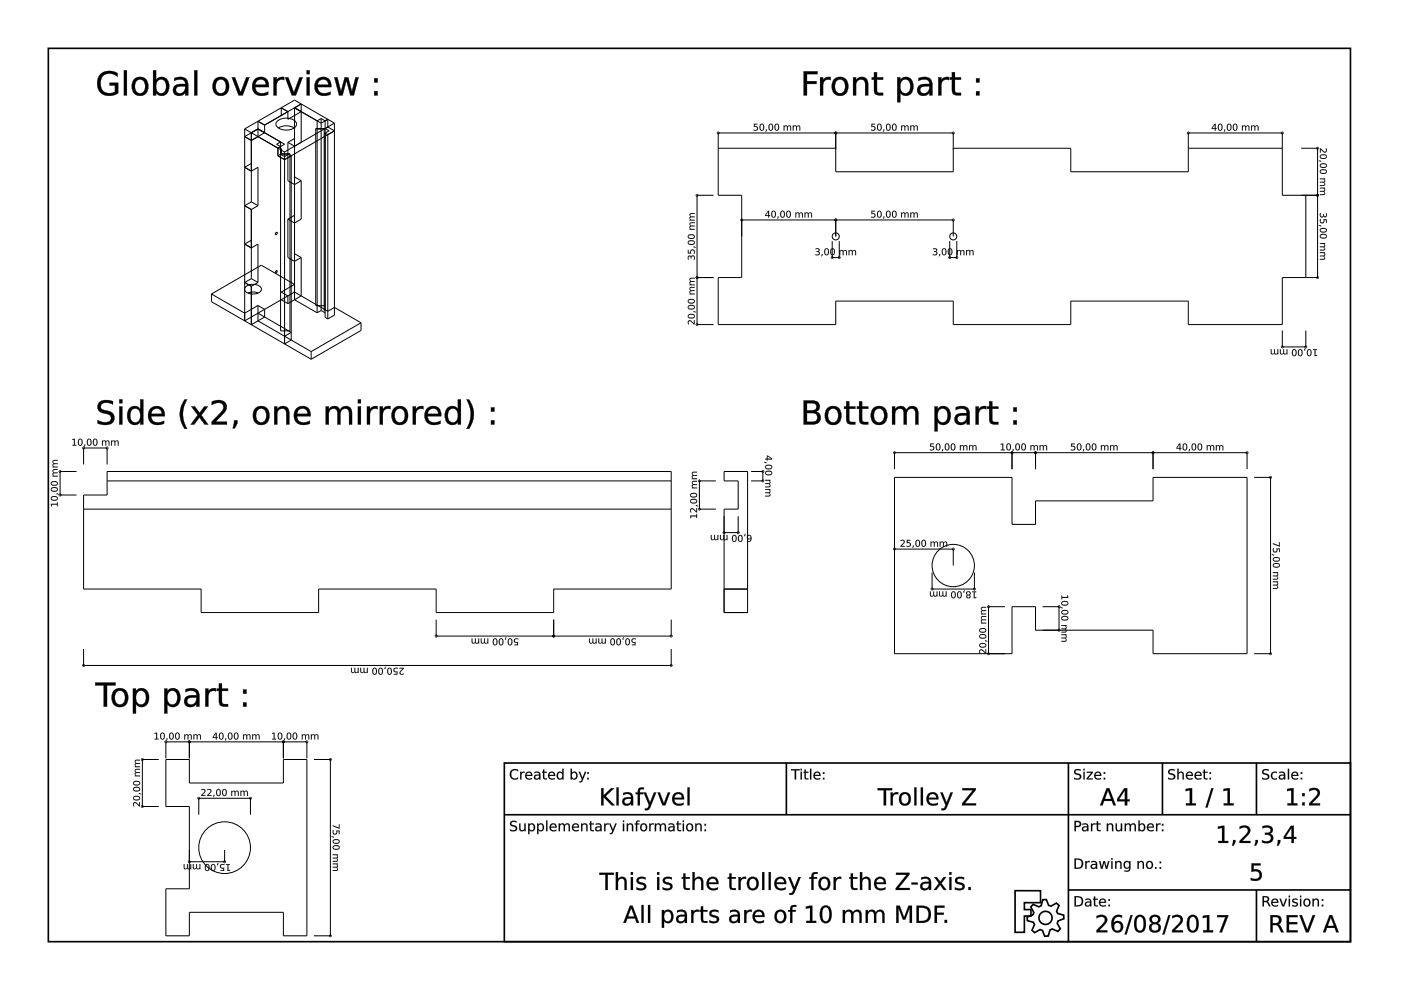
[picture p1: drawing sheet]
<svg xmlns="http://www.w3.org/2000/svg" width="297mm" height="210mm" viewBox="0 0 297 210" stroke-linecap="round" stroke-linejoin="round" font-family="sans-serif">
<g fill="none" stroke="#000" stroke-width=".35">
<path d="M10.2 10.3h276.1v189.4h-276.1zM106.9 161.8h179.4v37.9h-179.4zM106.9 172.7h179.4M166.7 161.8v10.9M226.5 161.8v37.9M246.5 161.8v10.9M266.4 161.8v10.9M215.2 188.8l5.4 .1v2.5h-3.4v1.5h1.4v1.3h-1.4v3.5h-2zM219 191.7l1.3 .6 .4-.3 .4-1.2 .7-.1 .5 1.3 .5 .1 1.2-.6 .5 .5-.5 1.2 .2 .5 1.3 .3 .1 .8-1.3 .5-.1 .5 .6 1.1-.5 .6-1.2-.5-.5 .2-.3 1.3h-.8l-.5-1.2-.5-.2-1.1 .6-.6-.5 .5-1.2-.2-.5-1.3-.3v-.8l1.2-.4 .2-.5-.7-1.2zM226.5 188.7h59.8M266.4 188.7v11"/>
<circle cx="221.7" cy="194.6" r="1.39"/>
</g>
<g fill="#000">
<path d="M265.3 183.1h2v.4h-1.5v.9a1.29 1.29 0 0 1 1.8 1.2 1.29 1.29 0 0 1-1.9 1.1l-.5-.1v-.5l.1 .1a1.01 1.01 0 0 0 1.3 0 1.01 1.01 0 0 0 .3-1.1 1.29 1.29 0 0 0-1.6-.2z"/>
<path d="M21.3 15.7a3.1 3.1 0 0 1 3.7-.2v.8a2.26 2.26 0 0 0-3.4 .1 2.16 2.16 0 0 0 1.2 3.3h.8l.8-.2v-1.4l-1.2 .1v-.7h1.9v2.2a2.95 2.95 0 0 1-4.3-.7 3.2 3.2 0 0 1 .5-3.3zM21.3 15.8a2.68 2.68 0 0 0-.5 2.8 2.68 2.68 0 0 0 2.3 1.7l1.1-.2 .8-.4v-2.1h-1.8v.5h1.2v1.4a2.06 2.06 0 0 1-2.3-.1 2.06 2.06 0 0 1-.8-2.2 2.08 2.08 0 0 1 1.5-1.6 2.08 2.08 0 0 1 2.1 .6v-.7a3.2 3.2 0 0 0-3.6 .3zM26.2 14.9h.7v5.4h-.7zM26.3 14.9v5.3h.6v-5.3zM29.1 17a1.76 1.76 0 0 0 .3 2.7 1.35 1.35 0 0 0 1.3-2l-.1-.2a.97 .97 0 0 0-1.5-.5zM28.9 17.2a1.15 1.15 0 0 1 1.4-.2 1.15 1.15 0 0 1 .5 1.3 1.17 1.17 0 0 1-1.1 1.5 1.17 1.17 0 0 1-1.1-1.5zM28.4 16.8a1.86 1.86 0 0 1 2.3-.2 1.86 1.86 0 0 1 .8 2.2 1.79 1.79 0 0 1-2 1.5 1.79 1.79 0 0 1-1.6-2l.1-.8zM28.4 16.9a2.04 2.04 0 0 0 1.3 3.4 2.04 2.04 0 0 0 1.7-1.5 2.04 2.04 0 0 0-.7-2.2l-.6-.2h-.8zM33.6 17a1.8 1.8 0 0 0 .3 2.7 1.35 1.35 0 0 0 1.2-2l-.1-.2a.94 .94 0 0 0-1.4-.5zM33.6 17a1.15 1.15 0 0 1 1.3 .1 1.15 1.15 0 0 1 .4 1.2 1.12 1.12 0 0 1-.7 1.4 1.12 1.12 0 0 1-1.4-.5 2.05 2.05 0 0 1 .4-2.2zM32.4 14.9h.7v2.1a1.44 1.44 0 0 1 1.3-.7 1.44 1.44 0 0 1 1.3 .8 2.13 2.13 0 0 1-1.4 3.3l-.7-.2-.5-.6v.7h-.7zM32.5 14.9v5.3h.6v-.7a1.47 1.47 0 0 0 1.6 .7 1.47 1.47 0 0 0 1.1-1.5 1.74 1.74 0 0 0-2-2.3l-.7 .7v-2.2zM37.5 18.6a.79 .79 0 0 0 .2 1.1 .79 .79 0 0 0 1-.1l.4-.4 .2-.9-1.3 .1zM37.4 18.6l.6-.3h1.3a1.12 1.12 0 0 1-.6 1.4 1.12 1.12 0 0 1-1.4-.4zM36.9 16.6v-.1a2.39 2.39 0 0 1 2.8 .5l.2 .6v2.7h-.7l.1-.7a1.35 1.35 0 0 1-2.1 .5 1.35 1.35 0 0 1 .1-2.1l.7-.2h1.2a1.28 1.28 0 0 0-2-.7l-.3 .1zM37 16.6l-.1 .5a1.9 1.9 0 0 1 2.3 .1l.1 .6h-.9a1.26 1.26 0 0 0-1.6 .9 1.26 1.26 0 0 0 .9 1.6 1.45 1.45 0 0 0 1.6-.8v.7h.6v-2.2a1.67 1.67 0 0 0-2.5-1.5zM41.2 14.9h.6v5.4h-.6zM41.2 14.9v5.3h.6v-5.3zM46.3 17a1.76 1.76 0 0 0 .2 2.7 1.35 1.35 0 0 0 1.3-2l-.1-.2a.97 .97 0 0 0-1.4-.5zM46 17.2a1.15 1.15 0 0 1 1.4-.2 1.15 1.15 0 0 1 .5 1.3 1.17 1.17 0 0 1-1.1 1.5 1.17 1.17 0 0 1-1.1-1.5zM45.5 16.8a1.86 1.86 0 0 1 2.3-.2 1.86 1.86 0 0 1 .8 2.2 1.79 1.79 0 0 1-2 1.5 1.79 1.79 0 0 1-1.6-2l.2-.8zM45.6 16.9a2.04 2.04 0 0 0 1.2 3.4 2.04 2.04 0 0 0 1.7-1.5 2.04 2.04 0 0 0-.7-2.2l-.6-.2h-.8zM49.1 16.4h.7l1.2 3.2 1.2-3.2h.7l-1.4 3.9h-.9zM49.2 16.4l1.4 3.8h.8l1.5-3.8h-.7l-1.2 3.3-1.2-3.3zM53.9 16.8a1.78 1.78 0 0 1 2.2-.4 1.78 1.78 0 0 1 .9 2.1h-2.9a1.66 1.66 0 0 0 2.8 .9v.7a2.47 2.47 0 0 1-3.3-.9l-.1-1.3zM54 16.9a2.05 2.05 0 0 0-.2 2.6 2.05 2.05 0 0 0 2.6 .7l.5-.2v-.6a1.65 1.65 0 0 1-1.7 .4 1.65 1.65 0 0 1-1.1-1.4l2.9 .1a1.73 1.73 0 0 0-.9-2 1.73 1.73 0 0 0-2.1 .4zM54.5 17.2l-.4 .8h2.2a1.05 1.05 0 0 0-.6-1.1 1.05 1.05 0 0 0-1.2 .3zM54.5 17.1a1.1 1.1 0 0 1 1.3-.2 1.1 1.1 0 0 1 .6 1.1h-2.3zM58 16.4h.7l-.1 .6a1.4 1.4 0 0 1 1.6-.7l.1 .7a1.08 1.08 0 0 0-1.2 .1 1.08 1.08 0 0 0-.4 1.1v2.1h-.7zM58 16.4v3.8h.6v-2a1.11 1.11 0 0 1 .4-1.1 1.11 1.11 0 0 1 1.2-.1l-.1-.6a1.4 1.4 0 0 0-1.5 .7v-.7zM60.4 16.4h.7l1.2 3.2 1.2-3.2h.7l-1.4 3.9h-.9zM60.4 16.4l1.5 3.8h.8l1.5-3.8h-.7l-1.2 3.3-1.2-3.3zM65 16.4h.7v3.9h-.7zM65 16.4v3.8h.7v-3.8zM65 14.9h.7v.8h-.7zM65 14.9v.8h.7v-.8zM67.2 16.8a1.78 1.78 0 0 1 2.2-.4 1.78 1.78 0 0 1 .8 2.1h-2.9a1.66 1.66 0 0 0 2.8 .9v.7a2.47 2.47 0 0 1-3.3-.9l-.1-1.3zM67.2 16.9a2.05 2.05 0 0 0-.2 2.6 2.05 2.05 0 0 0 2.6 .7l.5-.2v-.6a1.65 1.65 0 0 1-1.7 .4 1.65 1.65 0 0 1-1.1-1.4l2.9 .1a1.73 1.73 0 0 0-.9-2 1.73 1.73 0 0 0-2.1 .4zM67.8 17.2l-.4 .8h2.2a1.05 1.05 0 0 0-.7-1.1 1.05 1.05 0 0 0-1.1 .3zM67.7 17.1a1.1 1.1 0 0 1 1.3-.2 1.1 1.1 0 0 1 .6 1.1h-2.3zM70.8 16.4h.7l.8 3 .8-3h.7l.8 3 .8-3h.7l-1.1 3.9h-.8l-.7-3.2-.8 3.2h-.8zM70.9 16.4l1 3.8h.7l.9-3.2 .8 3.2h.7l1-3.8h-.6l-.8 3.1-.8-3.1h-.7l-.8 3.1-.8-3.1zM79.3 19.3h.8v1h-.8zM79.3 19.4v.8h.8v-.8zM79.3 16.6h.8v.9h-.8zM79.3 16.6v.9h.8v-.9z"/>
<path d="M21.3 15.7a3.1 3.1 0 0 1 3.6-.2v.8a2.07 2.07 0 0 0-2.5-.5 2.07 2.07 0 0 0-1 2.4 1.98 1.98 0 0 0 3 1.3v-1.4h-1.2v-.5h1.8v2.1a2.92 2.92 0 0 1-4.2-.7 3.2 3.2 0 0 1 .5-3.3zM26.3 14.9h.6v5.3h-.6zM28.9 17.2a1.79 1.79 0 0 0 .5 2.5 1.38 1.38 0 0 0 1.3-2 1.02 1.02 0 0 0-.7-.8 1.02 1.02 0 0 0-1.1 .3zM28.4 16.8a1.82 1.82 0 0 1 2.3-.2 1.82 1.82 0 0 1 .7 2.2 1.75 1.75 0 0 1-1.9 1.5 1.75 1.75 0 0 1-1.6-2l.2-.8zM33.6 17a1.83 1.83 0 0 0 .2 2.7 1.38 1.38 0 0 0 1.4-2l-.1-.3a.98 .98 0 0 0-1.5-.4zM32.5 14.9h.6v2.1a1.51 1.51 0 0 1 1.7-.6 1.51 1.51 0 0 1 1 1.5 1.78 1.78 0 0 1-2 2.3l-.7-.6v.6h-.6zM37.4 18.6a.83 .83 0 0 0 .2 1.1 .83 .83 0 0 0 1.1-.1l.5-.6 .1-.7h-1.3zM37 16.6a2.36 2.36 0 0 1 2.7 .4l.2 .6v2.6h-.6v-.6a1.35 1.35 0 0 1-1.9 .6 1.35 1.35 0 0 1-.5-1.9l.7-.4 1.7-.1a1.31 1.31 0 0 0-2.2-.7l-.1 .1zM41.2 14.9h.6v5.3h-.6zM46 17.2a1.79 1.79 0 0 0 .5 2.5 1.38 1.38 0 0 0 1.3-2 1.02 1.02 0 0 0-.7-.8 1.02 1.02 0 0 0-1.1 .3zM45.5 16.8a1.82 1.82 0 0 1 2.3-.2 1.82 1.82 0 0 1 .7 2.2 1.75 1.75 0 0 1-1.9 1.5 1.75 1.75 0 0 1-1.5-2l.1-.8zM49.2 16.4h.6l1.2 3.2 1.2-3.2h.7l-1.5 3.8h-.8zM54 16.9a1.77 1.77 0 0 1 2.1-.4 1.77 1.77 0 0 1 .9 2h-2.9a1.49 1.49 0 0 0 2.3 1.1l.5-.2v.6a2.43 2.43 0 0 1-3.3-.8l-.1-1.3zM54.5 17.1l-.4 .9h2.3a1.09 1.09 0 0 0-.7-1.1 1.09 1.09 0 0 0-1.2 .2zM58 16.4h.6v.6a1.5 1.5 0 0 1 1.6-.7v.7a1.11 1.11 0 0 0-1.1 .1 1.11 1.11 0 0 0-.5 1.1v2h-.6zM60.4 16.4h.7l1.2 3.2 1.2-3.2h.7l-1.5 3.8h-.8zM65 16.4h.7v3.8h-.7zM65 14.9h.7v.8h-.7zM67.2 16.9a1.77 1.77 0 0 1 2.1-.4 1.77 1.77 0 0 1 .9 2h-2.9a1.49 1.49 0 0 0 2.3 1.1l.5-.2v.6a2.43 2.43 0 0 1-3.3-.8l-.1-1.3zM67.7 17.1l-.3 .9h2.2a1.09 1.09 0 0 0-.6-1.1 1.09 1.09 0 0 0-1.3 .2zM70.9 16.4h.6l.8 3 .8-3h.7l.8 3 .8-3h.6l-1 3.8h-.7l-.8-3.1-.9 3.1h-.7zM79.3 19.4h.8v.8h-.8zM79.3 16.6h.8v.9h-.8z"/>
<path d="M170.4 15.1h2.9v.6h-2.2v1.5h2v.6h-2v2.4h-.7zM173.9 16.4h.6v.6a1.5 1.5 0 0 1 1.6-.7v.7a1.11 1.11 0 0 0-1.2 .1 1.11 1.11 0 0 0-.4 1.1v2h-.6zM177.3 17.2a1.79 1.79 0 0 0 .5 2.5 1.38 1.38 0 0 0 1.3-2 1.02 1.02 0 0 0-.7-.8 1.02 1.02 0 0 0-1.1 .3zM176.8 16.8a1.82 1.82 0 0 1 2.3-.2 1.82 1.82 0 0 1 .7 2.2 1.75 1.75 0 0 1-1.9 1.5 1.75 1.75 0 0 1-1.5-2l.1-.8zM180.9 16.4h.6v.6a1.38 1.38 0 0 1 1.7-.6 1.38 1.38 0 0 1 .9 1.5v2.3h-.7v-2.3a.99 .99 0 0 0-1-1.1 .99 .99 0 0 0-.9 1.3v2.1h-.6zM185.3 15.3h.6v1.1h1.3v.5h-1.3l.1 2.5 .4 .3h.8v.5h-.6a1.04 1.04 0 0 1-1.3-1.2v-2.1h-.5v-.5h.5zM190.2 16.4h.7v.6a1.51 1.51 0 0 1 1.7-.6 1.51 1.51 0 0 1 1 1.5 1.78 1.78 0 0 1-2 2.3l-.7-.6v2.1h-.7zM191.4 17a1.83 1.83 0 0 0 .2 2.7 1.38 1.38 0 0 0 1.3-2l-.1-.3a.98 .98 0 0 0-1.4-.4zM195.2 18.6a.83 .83 0 0 0 .2 1.1 .83 .83 0 0 0 1.1-.1l.5-.6 .1-.7h-1.3zM194.7 16.6a2.36 2.36 0 0 1 2.8 .4l.2 .6v2.6h-.6v-.6a1.35 1.35 0 0 1-1.9 .6 1.35 1.35 0 0 1-.5-1.9l.7-.4 1.7-.1a1.31 1.31 0 0 0-2.2-.7l-.2 .1zM198.9 16.4h.7v.6a1.5 1.5 0 0 1 1.6-.7v.7a1.11 1.11 0 0 0-1.2 .1 1.11 1.11 0 0 0-.4 1.1v2h-.7zM201.8 15.3h.7v1.1h1.2v.5h-1.2v2.5l.4 .3h.8v.5h-.6a1.04 1.04 0 0 1-1.3-1.2v-2.1h-.4v-.5h.4zM207 19.4h.7v.8h-.7zM207 16.6h.7v.9h-.7z"/>
<path d="M170.4 15.1h3v.6h-2.3v1.5h2v.6h-2v2.5h-.7zM170.4 15.1v5.1h.7v-2.4h2v-.6h-2v-1.5h2.2v-.6zM173.8 16.4h.7v.6a1.4 1.4 0 0 1 1.6-.7v.7a1.08 1.08 0 0 0-1.1 .1 1.08 1.08 0 0 0-.5 1.1v2.1h-.7zM173.9 16.4v3.8h.6v-2a1.11 1.11 0 0 1 .4-1.1 1.11 1.11 0 0 1 1.2-.1l-.1-.6a1.4 1.4 0 0 0-1.5 .7v-.7zM177.5 17a1.76 1.76 0 0 0 .3 2.7 1.35 1.35 0 0 0 1.3-2l-.1-.2a.97 .97 0 0 0-1.5-.5zM177.3 17.2a1.15 1.15 0 0 1 1.4-.2 1.15 1.15 0 0 1 .5 1.3 1.17 1.17 0 0 1-1.1 1.5 1.17 1.17 0 0 1-1.1-1.5zM176.8 16.8a1.86 1.86 0 0 1 2.3-.2 1.86 1.86 0 0 1 .8 2.2 1.79 1.79 0 0 1-2 1.5 1.79 1.79 0 0 1-1.6-2l.1-.8zM176.8 16.9a2.04 2.04 0 0 0 1.3 3.4 2.04 2.04 0 0 0 1.7-1.5 2.04 2.04 0 0 0-.7-2.2l-.6-.2h-.8zM180.8 16.4h.7v.6a1.4 1.4 0 0 1 1.7-.6 1.4 1.4 0 0 1 .9 1.5v2.4h-.7v-2.4a.95 .95 0 0 0-1-1 .95 .95 0 0 0-.9 1.2v2.2h-.7zM180.9 16.4v3.8h.6v-2.1a1.02 1.02 0 0 1 .9-1.3 1.02 1.02 0 0 1 1.1 1.1l-.1 2.3h.7l-.1-2.3a1.36 1.36 0 0 0-.9-1.5 1.36 1.36 0 0 0-1.6 .7v-.7zM185.3 15.3h.7l-.1 1.1h1.4v.5h-1.4l.1 2.5 .4 .2 .9 .1v.6h-.7a1.08 1.08 0 0 1-1.3-1.3v-2.1h-.5v-.5h.5zM185.3 15.3v1.1h-.5v.5h.5v2.1a1.01 1.01 0 0 0 1.3 1.2h.6v-.5h-.9l-.3-.2-.1-2.6h1.3v-.5h-1.3v-1.1zM190.2 16.4h.7v.6a1.44 1.44 0 0 1 1.3-.7 1.44 1.44 0 0 1 1.2 .8 2.13 2.13 0 0 1-1.3 3.3l-.7-.2-.6-.5 .1 2h-.7zM190.2 16.4v5.3h.7l-.1-2.2a1.47 1.47 0 0 0 1.7 .7 1.47 1.47 0 0 0 1.1-1.5 1.74 1.74 0 0 0-2-2.3l-.8 .7 .1-.7zM191.4 17a1.8 1.8 0 0 0 .2 2.7 1.35 1.35 0 0 0 1.3-2l-.1-.2a.94 .94 0 0 0-1.4-.5zM191.4 17a1.15 1.15 0 0 1 1.3 .1 1.15 1.15 0 0 1 .3 1.2 1.12 1.12 0 0 1-.6 1.4 1.12 1.12 0 0 1-1.4-.5 2.05 2.05 0 0 1 .4-2.2zM195.2 18.6a.79 .79 0 0 0 .2 1.1 .79 .79 0 0 0 1.1-.1l.3-.4 .3-.9-1.3 .1zM195.2 18.6l.6-.3h1.3a1.12 1.12 0 0 1-.6 1.4 1.12 1.12 0 0 1-1.4-.4zM194.7 16.6v-.1a2.39 2.39 0 0 1 2.8 .5l.2 .6v2.7h-.7l.1-.7a1.35 1.35 0 0 1-2.2 .5 1.35 1.35 0 0 1 .2-2.1l.7-.2h1.2a1.28 1.28 0 0 0-2.1-.7l-.2 .1zM194.7 16.6v.5a1.9 1.9 0 0 1 2.3 .1l.1 .6h-.9a1.26 1.26 0 0 0-1.7 .9 1.26 1.26 0 0 0 1 1.6 1.45 1.45 0 0 0 1.6-.8v.7h.6l-.1-2.2a1.67 1.67 0 0 0-2.4-1.5zM198.9 16.4h.7v.6a1.4 1.4 0 0 1 1.6-.7v.7a1.08 1.08 0 0 0-1.2 .1 1.08 1.08 0 0 0-.4 1.1v2.1h-.7zM198.9 16.4v3.8h.7l-.1-2a1.11 1.11 0 0 1 .5-1.1 1.11 1.11 0 0 1 1.2-.1l-.1-.6a1.4 1.4 0 0 0-1.6 .7l.1-.7zM201.8 15.3h.7v1.1h1.3v.5h-1.3v2.5l.4 .2 .9 .1v.6h-.7a1.08 1.08 0 0 1-1.3-1.3v-2.1h-.5v-.5h.5zM201.8 15.3l.1 1.1h-.5v.5h.5v2.1a1.01 1.01 0 0 0 1.2 1.2h.6v-.5h-.8l-.4-.2-.1-2.6h1.3v-.5h-1.3l.1-1.1zM206.9 19.3h.8v1h-.8zM207 19.4v.8h.7v-.8zM206.9 16.6h.8v.9h-.8zM207 16.6v.9h.7v-.9z"/>
<path d="M152 28.2a.31 .31 0 0 0 .6 0 .31 .31 0 0 0-.6 0zM152.1 28.2a.18 .18 0 0 1 .3 0 .18 .18 0 0 1-.3 0z"/>
<path d="M159.8 26.2h.8v.2h-.6v.4a.53 .53 0 0 1 .7 .5 .53 .53 0 0 1-.8 .4l-.1-.2a.37 .37 0 0 0 .6 0 .37 .37 0 0 0-.3-.6l-.3 .1zM161.4 26.4a.84 .84 0 0 0 .1 1.2 .74 .74 0 0 0 0-1.2zM161.2 26.3a.54 .54 0 0 1 .7 .1 .54 .54 0 0 1 .1 .6 .54 .54 0 0 1-.5 .7 .54 .54 0 0 1-.5-.7zM162.4 27.4h.2v.2l-.3 .3zM163.3 26.4a.84 .84 0 0 0 .1 1.2 .74 .74 0 0 0 0-1.2zM163.2 26.3a.54 .54 0 0 1 .6 .1 .54 .54 0 0 1 .1 .6 .54 .54 0 0 1-.5 .7 .54 .54 0 0 1-.5-.7zM164.6 26.4a.84 .84 0 0 0 .1 1.2 .74 .74 0 0 0 0-1.2zM164.4 26.3a.54 .54 0 0 1 .6 .1 .54 .54 0 0 1 .2 .6 .54 .54 0 0 1-.5 .7 .54 .54 0 0 1-.5-.7zM166.1 26.6h.2v.2a.37 .37 0 0 1 .4-.2 .37 .37 0 0 1 .3 .2 .39 .39 0 0 1 .5-.2 .39 .39 0 0 1 .2 .4v.7h-.1v-.7a.27 .27 0 0 0-.3-.3 .27 .27 0 0 0-.3 .4v.6h-.2v-.7a.27 .27 0 0 0-.2-.3 .27 .27 0 0 0-.3 .4v.6h-.2zM168.1 26.6h.2v.2a.37 .37 0 0 1 .3-.2 .37 .37 0 0 1 .3 .2 .39 .39 0 0 1 .5-.2 .39 .39 0 0 1 .3 .4v.7h-.2v-.7a.27 .27 0 0 0-.3-.3 .27 .27 0 0 0-.2 .4v.6h-.2v-.7a.27 .27 0 0 0-.3-.3 .27 .27 0 0 0-.2 .4v.6h-.2z"/>
<path d="M159.8 26.2h.8v.2h-.6v.4a.54 .54 0 0 1 .7 .6 .54 .54 0 0 1-.8 .3l-.1-.2a.36 .36 0 0 0 .6 0 .36 .36 0 0 0-.3-.6l-.3 .1zM159.8 26.2v.8a.41 .41 0 0 1 .6 0 .41 .41 0 0 1 0 .6 .41 .41 0 0 1-.6-.1v.2a.53 .53 0 0 0 .9-.3 .53 .53 0 0 0-.6-.6l-.1-.4h.6v-.2zM161.4 26.4a.84 .84 0 0 0 .1 1.2 .73 .73 0 0 0 0-1.2zM161.4 26.4a.61 .61 0 0 1 .5 .4 .61 .61 0 0 1-.1 .6 .42 .42 0 0 1-.6-.1 .42 .42 0 0 1 0-.5zM161.2 26.3a.55 .55 0 0 1 .7 0 .55 .55 0 0 1 .1 .7 .55 .55 0 0 1-.5 .7 .55 .55 0 0 1-.5-.7zM161.3 26.3a.73 .73 0 0 0-.3 .9 .73 .73 0 0 0 .8 .4 .73 .73 0 0 0 .3-.9 .73 .73 0 0 0-.8-.4zM162.4 27.4h.2v.2l-.3 .3zM162.4 27.4l-.1 .5 .3-.3v-.2zM163.3 26.4a.84 .84 0 0 0 .1 1.2 .73 .73 0 0 0 0-1.2zM163.3 26.4a.61 .61 0 0 1 .5 .4 .61 .61 0 0 1-.1 .6 .42 .42 0 0 1-.6-.1 .42 .42 0 0 1 0-.5zM163.1 26.3a.55 .55 0 0 1 .7 0 .55 .55 0 0 1 .1 .7 .55 .55 0 0 1-.5 .7 .55 .55 0 0 1-.5-.7zM163.2 26.3a.73 .73 0 0 0-.3 .9 .73 .73 0 0 0 .8 .4 .73 .73 0 0 0 .3-.9 .73 .73 0 0 0-.8-.4zM164.6 26.4a.84 .84 0 0 0 .1 1.2 .73 .73 0 0 0 0-1.2zM164.6 26.4a.61 .61 0 0 1 .5 .4 .61 .61 0 0 1-.2 .6 .42 .42 0 0 1-.5-.1 .42 .42 0 0 1 0-.5zM164.4 26.3a.55 .55 0 0 1 .7 0 .55 .55 0 0 1 .1 .7 .55 .55 0 0 1-.5 .7 .55 .55 0 0 1-.5-.7zM164.4 26.3a.73 .73 0 0 0-.3 .9 .73 .73 0 0 0 .9 .4 .73 .73 0 0 0 .2-.9 .73 .73 0 0 0-.8-.4zM166.1 26.6h.2v.2a.37 .37 0 0 1 .4-.2 .37 .37 0 0 1 .3 .2 .39 .39 0 0 1 .5-.2 .39 .39 0 0 1 .2 .4v.7h-.2v-.7a.26 .26 0 0 0-.2-.3 .26 .26 0 0 0-.3 .4v.6h-.2v-.7a.26 .26 0 0 0-.2-.3 .26 .26 0 0 0-.3 .4v.6h-.2zM166.1 26.6v1.1h.2v-.6a.28 .28 0 0 1 .3-.4 .28 .28 0 0 1 .3 .3l-.1 .7h.2v-.6a.28 .28 0 0 1 .3-.4 .28 .28 0 0 1 .3 .3v.7h.1v-.7a.38 .38 0 0 0-.2-.4 .38 .38 0 0 0-.5 .2 .37 .37 0 0 0-.3-.2 .37 .37 0 0 0-.4 .2v-.2zM168.1 26.6h.2v.2a.37 .37 0 0 1 .3-.2 .37 .37 0 0 1 .3 .2 .39 .39 0 0 1 .5-.2 .39 .39 0 0 1 .3 .4v.7h-.2v-.7a.26 .26 0 0 0-.3-.3 .26 .26 0 0 0-.2 .4v.6h-.2v-.7a.26 .26 0 0 0-.3-.3 .26 .26 0 0 0-.2 .4v.6h-.2zM168.1 26.6v1.1h.2v-.6a.28 .28 0 0 1 .2-.4 .28 .28 0 0 1 .3 .3v.7h.2v-.6a.28 .28 0 0 1 .2-.4 .28 .28 0 0 1 .3 .3v.7h.2v-.7a.38 .38 0 0 0-.3-.4 .38 .38 0 0 0-.5 .2 .37 .37 0 0 0-.3-.2 .37 .37 0 0 0-.3 .2v-.2z"/>
<path d="M176.9 28.2a.31 .31 0 0 0 .6 0 .31 .31 0 0 0-.6 0zM177 28.2a.2 .2 0 0 1 .4 0 .2 .2 0 0 1-.4 0z"/>
<path d="M176.9 28.2a.31 .31 0 0 0 .6 0 .31 .31 0 0 0-.6 0zM177 28.2a.2 .2 0 0 1 .4 0 .2 .2 0 0 1-.4 0z"/>
<path d="M184.8 26.2h.7v.2h-.6v.4a.53 .53 0 0 1 .7 .5 .53 .53 0 0 1-.8 .4l-.1-.2a.37 .37 0 0 0 .6 0 .37 .37 0 0 0-.3-.6l-.2 .1zM186.3 26.4a.84 .84 0 0 0 .1 1.2 .74 .74 0 0 0 0-1.2zM186.2 26.3a.54 .54 0 0 1 .6 .1 .54 .54 0 0 1 .1 .6 .54 .54 0 0 1-.5 .7 .54 .54 0 0 1-.5-.7zM187.3 27.4h.2v.2l-.3 .3zM188.2 26.4a.84 .84 0 0 0 .1 1.2 .74 .74 0 0 0 0-1.2zM188.1 26.3a.54 .54 0 0 1 .6 .1 .54 .54 0 0 1 .1 .6 .54 .54 0 0 1-.5 .7 .54 .54 0 0 1-.5-.7zM189.5 26.4a.84 .84 0 0 0 .1 1.2 .74 .74 0 0 0 0-1.2zM189.3 26.3a.54 .54 0 0 1 .7 .1 .54 .54 0 0 1 .1 .6 .54 .54 0 0 1-.5 .7 .54 .54 0 0 1-.5-.7zM191.1 26.6h.1v.2a.37 .37 0 0 1 .4-.2 .37 .37 0 0 1 .3 .2 .39 .39 0 0 1 .5-.2 .39 .39 0 0 1 .2 .4v.7h-.1v-.7a.27 .27 0 0 0-.3-.3 .27 .27 0 0 0-.3 .4v.6h-.1v-.7a.27 .27 0 0 0-.3-.3 .27 .27 0 0 0-.3 .4v.6h-.1zM193 26.6h.2v.2a.37 .37 0 0 1 .3-.2 .37 .37 0 0 1 .4 .2 .39 .39 0 0 1 .4-.2 .39 .39 0 0 1 .3 .4v.7h-.2v-.7a.27 .27 0 0 0-.3-.3 .27 .27 0 0 0-.2 .4v.6h-.2v-.7a.27 .27 0 0 0-.3-.3 .27 .27 0 0 0-.2 .4v.6h-.2z"/>
<path d="M184.7 26.2h.8v.2h-.6v.4a.54 .54 0 0 1 .8 .6 .54 .54 0 0 1-.9 .3l-.1-.2a.36 .36 0 0 0 .6 0 .36 .36 0 0 0-.3-.6l-.3 .1zM184.8 26.2v.8a.41 .41 0 0 1 .6 0 .41 .41 0 0 1-.1 .6 .41 .41 0 0 1-.6-.1v.2a.53 .53 0 0 0 .9-.3 .53 .53 0 0 0-.6-.6l-.1-.4h.6v-.2zM186.3 26.4a.84 .84 0 0 0 .1 1.2 .73 .73 0 0 0 0-1.2zM186.3 26.4a.61 .61 0 0 1 .5 .4 .61 .61 0 0 1-.1 .6 .42 .42 0 0 1-.6-.1 .42 .42 0 0 1 0-.5zM186.2 26.3a.55 .55 0 0 1 .6 0 .55 .55 0 0 1 .2 .7 .55 .55 0 0 1-.6 .7 .55 .55 0 0 1-.5-.7zM186.2 26.3a.73 .73 0 0 0-.3 .9 .73 .73 0 0 0 .8 .4 .73 .73 0 0 0 .3-.9 .73 .73 0 0 0-.8-.4zM187.3 27.4h.2v.2l-.3 .3zM187.3 27.4l-.1 .5 .3-.3v-.2zM188.2 26.4a.84 .84 0 0 0 .1 1.2 .73 .73 0 0 0 0-1.2zM188.2 26.4a.61 .61 0 0 1 .5 .4 .61 .61 0 0 1-.1 .6 .42 .42 0 0 1-.6-.1 .42 .42 0 0 1 0-.5zM188.1 26.3a.55 .55 0 0 1 .6 0 .55 .55 0 0 1 .2 .7 .55 .55 0 0 1-.6 .7 .55 .55 0 0 1-.5-.7zM188.1 26.3a.73 .73 0 0 0-.3 .9 .73 .73 0 0 0 .8 .4 .73 .73 0 0 0 .3-.9 .73 .73 0 0 0-.8-.4zM189.5 26.4a.84 .84 0 0 0 .1 1.2 .73 .73 0 0 0 0-1.2zM189.5 26.4a.61 .61 0 0 1 .5 .4 .61 .61 0 0 1-.2 .6 .42 .42 0 0 1-.5-.1 .42 .42 0 0 1 0-.5zM189.3 26.3a.55 .55 0 0 1 .7 0 .55 .55 0 0 1 .1 .7 .55 .55 0 0 1-.5 .7 .55 .55 0 0 1-.5-.7zM189.3 26.3a.73 .73 0 0 0-.2 .9 .73 .73 0 0 0 .8 .4 .73 .73 0 0 0 .3-.9 .73 .73 0 0 0-.9-.4zM191 26.6h.2v.2a.37 .37 0 0 1 .4-.2 .37 .37 0 0 1 .3 .2 .39 .39 0 0 1 .5-.2 .39 .39 0 0 1 .3 .4v.7h-.2v-.7a.26 .26 0 0 0-.3-.3 .26 .26 0 0 0-.2 .4v.6h-.2v-.7a.26 .26 0 0 0-.3-.3 .26 .26 0 0 0-.3 .4v.6h-.2zM191.1 26.6v1.1h.1v-.6a.28 .28 0 0 1 .3-.4 .28 .28 0 0 1 .3 .3v.7h.1v-.6a.28 .28 0 0 1 .3-.4 .28 .28 0 0 1 .3 .3v.7h.1v-.7a.38 .38 0 0 0-.2-.4 .38 .38 0 0 0-.5 .2 .37 .37 0 0 0-.3-.2 .37 .37 0 0 0-.4 .2v-.2zM193 26.6h.2v.2a.37 .37 0 0 1 .3-.2 .37 .37 0 0 1 .4 .2 .39 .39 0 0 1 .4-.2 .39 .39 0 0 1 .3 .4v.7h-.2v-.7a.26 .26 0 0 0-.3-.3 .26 .26 0 0 0-.2 .4v.6h-.2v-.7a.26 .26 0 0 0-.3-.3 .26 .26 0 0 0-.2 .4v.6h-.2zM193 26.6v1.1h.2v-.6a.28 .28 0 0 1 .2-.4 .28 .28 0 0 1 .3 .3v.7h.2v-.6a.28 .28 0 0 1 .2-.4 .28 .28 0 0 1 .3 .3v.7h.2v-.7a.38 .38 0 0 0-.3-.4 .38 .38 0 0 0-.4 .2 .37 .37 0 0 0-.4-.2 .37 .37 0 0 0-.3 .2v-.2z"/>
<path d="M201.8 28.2a.31 .31 0 0 0 .6 0 .31 .31 0 0 0-.6 0zM201.9 28.2a.2 .2 0 0 1 .4 0 .2 .2 0 0 1-.4 0z"/>
<path d="M251.6 28.2a.35 .35 0 0 0 .7 0 .35 .35 0 0 0-.7 0zM251.8 28.2a.18 .18 0 0 1 .3 0 .18 .18 0 0 1-.3 0z"/>
<path d="M257.6 26.4l-.5 .8h.5zM257.5 26.2h.2v1h.3v.2h-.3v.3h-.1v-.3h-.7zM258.6 26.4a.84 .84 0 0 0 .1 1.2 .74 .74 0 0 0 0-1.2zM258.4 26.3a.54 .54 0 0 1 .7 .1 .54 .54 0 0 1 .1 .6 .54 .54 0 0 1-.5 .7 .54 .54 0 0 1-.5-.7zM259.6 27.4h.2v.2l-.3 .3zM260.5 26.4a.84 .84 0 0 0 .1 1.2 .74 .74 0 0 0 0-1.2zM260.3 26.3a.54 .54 0 0 1 .7 .1 .54 .54 0 0 1 .1 .6 .54 .54 0 0 1-.5 .7 .54 .54 0 0 1-.5-.7zM261.7 26.4a.84 .84 0 0 0 .2 1.2 .74 .74 0 0 0 0-1.2zM261.6 26.3a.54 .54 0 0 1 .6 .1 .54 .54 0 0 1 .2 .6 .54 .54 0 0 1-.5 .7 .54 .54 0 0 1-.5-.7zM263.3 26.6h.2v.2a.37 .37 0 0 1 .3-.2 .37 .37 0 0 1 .4 .2 .39 .39 0 0 1 .4-.2 .39 .39 0 0 1 .3 .4v.7h-.2v-.7a.27 .27 0 0 0-.3-.3 .27 .27 0 0 0-.2 .4v.6h-.2v-.7a.27 .27 0 0 0-.3-.3 .27 .27 0 0 0-.2 .4v.6h-.2zM265.3 26.6h.1v.2a.37 .37 0 0 1 .4-.2 .37 .37 0 0 1 .3 .2 .39 .39 0 0 1 .5-.2 .39 .39 0 0 1 .3 .4v.7h-.2v-.7a.27 .27 0 0 0-.3-.3 .27 .27 0 0 0-.3 .4v.6h-.1v-.7a.27 .27 0 0 0-.3-.3 .27 .27 0 0 0-.3 .4v.6h-.1z"/>
<path d="M257.5 26.4l-.4 .8h.5zM257.6 26.4v.8h-.6zM257.5 26.2h.3l-.1 1h.3v.2h-.3l.1 .3h-.3l.1-.3h-.7zM257.5 26.2l-.6 1.2 .7-.1v.4h.1v-.4l.3 .1v-.2h-.3v-1zM258.6 26.4a.84 .84 0 0 0 .1 1.2 .73 .73 0 0 0 0-1.2zM258.6 26.4a.61 .61 0 0 1 .5 .4 .61 .61 0 0 1-.2 .6 .42 .42 0 0 1-.5-.1 .42 .42 0 0 1 0-.5zM258.4 26.3a.55 .55 0 0 1 .7 0 .55 .55 0 0 1 .1 .7 .55 .55 0 0 1-.5 .7 .55 .55 0 0 1-.5-.7zM258.4 26.3a.73 .73 0 0 0-.2 .9 .73 .73 0 0 0 .8 .4 .73 .73 0 0 0 .2-.9 .73 .73 0 0 0-.8-.4zM259.6 27.4h.2v.2l-.3 .3zM259.6 27.4l-.1 .5 .3-.3v-.2zM260.5 26.4a.84 .84 0 0 0 .1 1.2 .73 .73 0 0 0 0-1.2zM260.5 26.4a.61 .61 0 0 1 .5 .4 .61 .61 0 0 1-.2 .6 .42 .42 0 0 1-.5-.1 .42 .42 0 0 1 0-.5zM260.3 26.3a.55 .55 0 0 1 .7 0 .55 .55 0 0 1 .1 .7 .55 .55 0 0 1-.5 .7 .55 .55 0 0 1-.5-.7zM260.3 26.3a.73 .73 0 0 0-.2 .9 .73 .73 0 0 0 .8 .4 .73 .73 0 0 0 .2-.9 .73 .73 0 0 0-.8-.4zM261.7 26.4a.84 .84 0 0 0 .2 1.2 .73 .73 0 0 0 0-1.2zM261.7 26.4a.61 .61 0 0 1 .5 .4 .61 .61 0 0 1-.1 .6 .42 .42 0 0 1-.6-.1 .42 .42 0 0 1 .1-.5zM261.6 26.3a.55 .55 0 0 1 .6 0 .55 .55 0 0 1 .2 .7 .55 .55 0 0 1-.5 .7 .55 .55 0 0 1-.5-.7zM261.6 26.3a.73 .73 0 0 0-.3 .9 .73 .73 0 0 0 .8 .4 .73 .73 0 0 0 .3-.9 .73 .73 0 0 0-.8-.4zM263.3 26.6h.2v.2a.37 .37 0 0 1 .4-.2 .37 .37 0 0 1 .3 .2 .39 .39 0 0 1 .4-.2 .39 .39 0 0 1 .3 .4v.7h-.2v-.7a.26 .26 0 0 0-.3-.3 .26 .26 0 0 0-.2 .4v.6h-.2v-.7a.26 .26 0 0 0-.3-.3 .26 .26 0 0 0-.2 .4v.6h-.2zM263.3 26.6v1.1h.2v-.6a.28 .28 0 0 1 .2-.4 .28 .28 0 0 1 .3 .3v.7h.2v-.6a.28 .28 0 0 1 .2-.4 .28 .28 0 0 1 .3 .3v.7h.2v-.7a.38 .38 0 0 0-.3-.4 .38 .38 0 0 0-.4 .2 .37 .37 0 0 0-.4-.2 .37 .37 0 0 0-.3 .2v-.2zM265.2 26.6h.2v.2a.37 .37 0 0 1 .4-.2 .37 .37 0 0 1 .3 .2 .39 .39 0 0 1 .5-.2 .39 .39 0 0 1 .3 .4v.7h-.2v-.7a.26 .26 0 0 0-.3-.3 .26 .26 0 0 0-.2 .4v.6h-.2v-.7a.26 .26 0 0 0-.3-.3 .26 .26 0 0 0-.3 .4v.6h-.2zM265.3 26.6v1.1h.1v-.6a.28 .28 0 0 1 .3-.4 .28 .28 0 0 1 .3 .3v.7h.1v-.6a.28 .28 0 0 1 .3-.4 .28 .28 0 0 1 .3 .3v.7h.2l-.1-.7a.38 .38 0 0 0-.2-.4 .38 .38 0 0 0-.5 .2 .37 .37 0 0 0-.3-.2 .37 .37 0 0 0-.4 .2v-.2z"/>
<path d="M271.6 28.2a.31 .31 0 0 0 .6 0 .31 .31 0 0 0-.6 0zM271.7 28.2a.18 .18 0 0 1 .3 0 .18 .18 0 0 1-.3 0z"/>
<path d="M279.1 31.4a.31 .31 0 0 0 .6 0 .31 .31 0 0 0-.6 0zM279.2 31.4a.18 .18 0 0 1 .3 0 .18 .18 0 0 1-.3 0z"/>
<path d="M279.8 31.5l.5 .3a.49 .49 0 0 0 .8 .2l-.1-.5a.48 .48 0 0 1 .2 .8 .48 .48 0 0 1-.8-.2l-.4-.4v.7h-.2zM280 33.1a.6 .6 0 0 0 .4 .5 .6 .6 0 0 0 .6-.2l.1-.1a.6 .6 0 0 0-.4-.5 .6 .6 0 0 0-.6 .2zM279.9 32.9a.73 .73 0 0 1 .9-.2 .73 .73 0 0 1 .4 .8 .73 .73 0 0 1-.9 .3 .73 .73 0 0 1-.4-.9zM279.6 34l.5 .1v.2l-.5-.2zM280 35a.6 .6 0 0 0 .4 .5 .6 .6 0 0 0 .6-.2l.1-.1a.6 .6 0 0 0-.4-.5 .6 .6 0 0 0-.6 .2zM279.9 34.8a.73 .73 0 0 1 .9-.2 .73 .73 0 0 1 .4 .8 .73 .73 0 0 1-.9 .3 .73 .73 0 0 1-.4-.9zM280 36.2a.6 .6 0 0 0 .4 .5 .6 .6 0 0 0 .6-.1l.1-.1a.6 .6 0 0 0-.4-.5 .6 .6 0 0 0-.6 .2zM279.9 36.1a.73 .73 0 0 1 .9-.3 .73 .73 0 0 1 .4 .9 .73 .73 0 0 1-.9 .2 .73 .73 0 0 1-.4-.8zM279.8 37.8h1.1v.2h-.1a.37 .37 0 0 1 .2 .4 .37 .37 0 0 1-.3 .3 .39 .39 0 0 1 .2 .5 .39 .39 0 0 1-.4 .2h-.7v-.2h.7a.27 .27 0 0 0 .3-.2 .27 .27 0 0 0-.3-.3h-.7v-.2h.7a.27 .27 0 0 0 .3-.3 .27 .27 0 0 0-.3-.2h-.7zM279.8 39.8h1.1v.1h-.1a.37 .37 0 0 1 .2 .4 .37 .37 0 0 1-.3 .3 .39 .39 0 0 1 .2 .5 .39 .39 0 0 1-.4 .3h-.7v-.2h.7a.27 .27 0 0 0 .3-.3 .27 .27 0 0 0-.3-.2h-.7v-.2h.7a.27 .27 0 0 0 .3-.3 .27 .27 0 0 0-.3-.3h-.7z"/>
<path d="M279.8 31.4l.5 .4a.48 .48 0 0 0 .8 .2l-.1-.5a.47 .47 0 0 1 .3 .7 .47 .47 0 0 1-.8 0l-.5-.5v.7h-.2zM279.8 31.5v.9h.2v-.7l.6 .5a.5 .5 0 0 0 .7 0 .5 .5 0 0 0-.1-.7h-.2a.37 .37 0 0 1 .2 .5 .37 .37 0 0 1-.6 0zM280 33.1a.59 .59 0 0 0 .4 .5 .59 .59 0 0 0 .6-.2l.1-.1a.59 .59 0 0 0-.4-.4 .59 .59 0 0 0-.6 .1zM280 33.1a.84 .84 0 0 1 1.2 .1 .74 .74 0 0 1-1.2 0zM279.9 32.9a.74 .74 0 0 1 .9-.3 .74 .74 0 0 1 .4 .9 .74 .74 0 0 1-.9 .3 .74 .74 0 0 1-.4-.9zM279.9 32.9a.53 .53 0 0 0 .1 .7 .53 .53 0 0 0 .6 .1 .54 .54 0 0 0 .7-.5 .54 .54 0 0 0-.7-.5zM279.6 34l.5 .1v.2l-.5-.2zM279.6 34v.1l.5 .2v-.2zM280 35a.59 .59 0 0 0 .4 .5 .59 .59 0 0 0 .6-.2l.1-.1a.59 .59 0 0 0-.4-.4 .59 .59 0 0 0-.6 .1zM280 35a.84 .84 0 0 1 1.2 .1 .74 .74 0 0 1-1.2 0zM279.9 34.8a.74 .74 0 0 1 .9-.3 .74 .74 0 0 1 .4 .9 .74 .74 0 0 1-.9 .3 .74 .74 0 0 1-.4-.9zM279.9 34.8a.53 .53 0 0 0 .1 .7 .53 .53 0 0 0 .6 .1 .54 .54 0 0 0 .7-.5 .54 .54 0 0 0-.7-.5zM280 36.3a.59 .59 0 0 0 .4 .4 .59 .59 0 0 0 .6-.1l.1-.1a.59 .59 0 0 0-.4-.5 .59 .59 0 0 0-.6 .2zM280 36.2a.84 .84 0 0 1 1.2 .2 .74 .74 0 0 1-1.2 0zM279.9 36.1a.74 .74 0 0 1 .9-.3 .74 .74 0 0 1 .4 .9 .74 .74 0 0 1-.9 .2 .74 .74 0 0 1-.4-.8zM279.9 36.1a.53 .53 0 0 0 .1 .6 .53 .53 0 0 0 .6 .2 .54 .54 0 0 0 .7-.5 .54 .54 0 0 0-.7-.5zM279.8 37.8h1.1v.2h-.1a.37 .37 0 0 1 .2 .4 .37 .37 0 0 1-.3 .3 .39 .39 0 0 1 .3 .5 .39 .39 0 0 1-.5 .2h-.7v-.2h.7a.26 .26 0 0 0 .3-.2 .26 .26 0 0 0-.3-.3h-.7v-.2h.7a.26 .26 0 0 0 .3-.3 .26 .26 0 0 0-.3-.2h-.7zM279.8 37.8v.2h.7a.28 .28 0 0 1 .3 .2 .28 .28 0 0 1-.3 .3h-.7v.2h.7a.28 .28 0 0 1 .3 .3 .28 .28 0 0 1-.3 .2h-.7v.2h.7a.38 .38 0 0 0 .4-.3 .38 .38 0 0 0-.2-.4 .37 .37 0 0 0 .3-.4 .37 .37 0 0 0-.3-.3h.2v-.2zM279.8 39.8h1.1v.2l-.1-.1a.37 .37 0 0 1 .2 .4 .37 .37 0 0 1-.3 .3 .39 .39 0 0 1 .3 .5 .39 .39 0 0 1-.5 .3h-.7v-.2h.7a.26 .26 0 0 0 .3-.3 .26 .26 0 0 0-.3-.2h-.7v-.2h.7a.26 .26 0 0 0 .3-.3 .26 .26 0 0 0-.3-.2h-.7zM279.8 39.8v.1h.7a.28 .28 0 0 1 .3 .3 .28 .28 0 0 1-.3 .3h-.7v.2l.7-.1a.28 .28 0 0 1 .3 .3 .28 .28 0 0 1-.3 .3h-.7v.2h.7a.38 .38 0 0 0 .4-.3 .38 .38 0 0 0-.2-.5 .37 .37 0 0 0 .3-.3 .37 .37 0 0 0-.3-.4h.2v-.1z"/>
<path d="M145.9 54.3l.4-.1 .2 .2a.41 .41 0 0 1 .5-.3 .41 .41 0 0 1 .3 .4 .35 .35 0 0 1-.3 .6 .35 .35 0 0 0 .1-.5 .35 .35 0 0 0-.5-.1v.3h-.2v-.1a.23 .23 0 0 0-.2-.3 .23 .23 0 0 0-.2 .3v.4a.42 .42 0 0 1-.3-.4 .42 .42 0 0 1 .2-.4zM145.9 54.3l-.1 .5 .1 .2h.1a.33 .33 0 0 1-.1-.4 .33 .33 0 0 1 .5-.1v.3h.2a.33 .33 0 0 1 .3-.5 .33 .33 0 0 1 .3 .5l-.1 .3 .2-.1a.46 .46 0 0 0-.1-.7 .46 .46 0 0 0-.7 .2l-.2-.3zM145.8 53h.2v.6h.4a.54 .54 0 0 1 .5-.8 .54 .54 0 0 1 .4 .9l-.2 .1a.36 .36 0 0 0-.1-.6 .36 .36 0 0 0-.5 .3l.1 .3h-.8zM145.8 53v.8h.8a.41 .41 0 0 1 0-.6 .41 .41 0 0 1 .6 0 .41 .41 0 0 1-.1 .6h.1a.53 .53 0 0 0-.2-.9 .53 .53 0 0 0-.6 .6l-.4 .1v-.6zM147 52.3l.5 .1v.2l-.5-.1zM147 52.3v.2h.5v-.1zM146 51.3a.59 .59 0 0 0 .4 .5 .59 .59 0 0 0 .6-.1l.1-.1a.59 .59 0 0 0-.4-.5 .59 .59 0 0 0-.6 .1zM146 51.3a.84 .84 0 0 1 1.2 .1 .74 .74 0 0 1-1.2 0zM145.9 51.2a.74 .74 0 0 1 .9-.3 .74 .74 0 0 1 .4 .8 .74 .74 0 0 1-.9 .3 .74 .74 0 0 1-.4-.8zM145.9 51.2a.53 .53 0 0 0 .1 .6 .53 .53 0 0 0 .6 .1 .53 .53 0 0 0 .7-.5 .53 .53 0 0 0-.7-.5zM146 50a.59 .59 0 0 0 .4 .5 .59 .59 0 0 0 .6-.1l.1-.1a.59 .59 0 0 0-.4-.5 .59 .59 0 0 0-.6 .1zM146 50a.84 .84 0 0 1 1.2 .2 .75 .75 0 0 1-1.2 0zM145.9 49.9a.74 .74 0 0 1 .9-.3 .74 .74 0 0 1 .4 .8 .74 .74 0 0 1-.9 .3 .74 .74 0 0 1-.4-.8zM145.9 49.9a.53 .53 0 0 0 .1 .6 .53 .53 0 0 0 .6 .2 .53 .53 0 0 0 .7-.5 .53 .53 0 0 0-.7-.5zM146.3 47.2l1-.1v.2h-.7a.26 .26 0 0 0-.3 .3 .26 .26 0 0 0 .4 .2h.6v.2h-.7a.26 .26 0 0 0-.3 .3 .26 .26 0 0 0 .4 .2h.6v.2h-1.1v-.2h.2a.37 .37 0 0 1-.2-.3 .37 .37 0 0 1 .2-.3l-.2-.3zM146.3 47.2l-.1 .4 .2 .3a.37 .37 0 0 0-.2 .3 .37 .37 0 0 0 .2 .3h-.2v.2h1.1v-.2h-.6a.28 .28 0 0 1-.4-.2 .28 .28 0 0 1 .3-.3h.7v-.2h-.6a.28 .28 0 0 1-.4-.2 .28 .28 0 0 1 .3-.3h.7v-.2zM146.3 45.3l1-.1v.2h-.7a.26 .26 0 0 0-.3 .2 .26 .26 0 0 0 .4 .3h.6v.2h-.7a.26 .26 0 0 0-.3 .3 .26 .26 0 0 0 .4 .2h.6v.2h-1.1v-.2h.2a.37 .37 0 0 1-.2-.4 .37 .37 0 0 1 .2-.3l-.2-.2zM146.3 45.3l-.1 .4 .2 .2a.37 .37 0 0 0-.2 .4 .37 .37 0 0 0 .2 .3h-.2v.2h1.1v-.2h-.6a.28 .28 0 0 1-.4-.2 .28 .28 0 0 1 .3-.3h.7v-.2h-.6a.28 .28 0 0 1-.4-.3 .28 .28 0 0 1 .3-.2h.7v-.2z"/>
<path d="M145.9 54.3l.4-.1 .2 .2a.48 .48 0 0 1 .7-.1 .48 .48 0 0 1 .1 .7l-.2 .1a.36 .36 0 0 0 0-.5 .36 .36 0 0 0-.5-.1v.3h-.2v-.1a.24 .24 0 0 0-.2-.3 .24 .24 0 0 0-.2 .3v.3h-.1zM145.8 53h.2v.6h.4a.53 .53 0 0 1 .5-.7 .53 .53 0 0 1 .4 .8l-.2 .1a.37 .37 0 0 0-.1-.6 .37 .37 0 0 0-.5 .3l.1 .3h-.8zM147 52.3l.5 .1v.1h-.5zM146 51.3a.6 .6 0 0 0 .4 .5 .6 .6 0 0 0 .6-.1l.1-.1a.6 .6 0 0 0-.4-.5 .6 .6 0 0 0-.6 .1zM145.9 51.2a.73 .73 0 0 1 .9-.3 .73 .73 0 0 1 .4 .8 .73 .73 0 0 1-.9 .3 .73 .73 0 0 1-.4-.8zM146 50a.6 .6 0 0 0 .4 .5 .6 .6 0 0 0 .6-.1l.1-.1a.6 .6 0 0 0-.4-.5 .6 .6 0 0 0-.6 .1zM145.9 49.9a.73 .73 0 0 1 .9-.3 .73 .73 0 0 1 .4 .8 .73 .73 0 0 1-.9 .3 .73 .73 0 0 1-.4-.8zM146.3 47.2l1-.1v.2h-.7a.27 .27 0 0 0-.3 .3 .27 .27 0 0 0 .4 .2h.6v.2h-.7a.27 .27 0 0 0-.3 .3 .27 .27 0 0 0 .4 .2h.6v.2h-1.1v-.2h.2a.37 .37 0 0 1-.2-.3 .37 .37 0 0 1 .2-.3l-.2-.3zM146.3 45.3l1-.1v.2h-.7a.27 .27 0 0 0-.3 .2 .27 .27 0 0 0 .4 .3h.6v.2h-.7a.27 .27 0 0 0-.3 .3 .27 .27 0 0 0 .4 .2h.6v.2h-1.1v-.2h.2a.37 .37 0 0 1-.2-.4 .37 .37 0 0 1 .2-.3l-.2-.2z"/>
<path d="M147.5 58.8a.31 .31 0 0 0 .6 0 .31 .31 0 0 0-.6 0zM147.6 58.8a.2 .2 0 0 1 .4 0 .2 .2 0 0 1-.4 0z"/>
<path d="M147.5 58.8a.31 .31 0 0 0 .6 0 .31 .31 0 0 0-.6 0zM147.6 58.8a.2 .2 0 0 1 .4 0 .2 .2 0 0 1-.4 0z"/>
<path d="M147.5 41.4a.31 .31 0 0 0 .6 0 .31 .31 0 0 0-.6 0zM147.6 41.4a.2 .2 0 0 1 .4 0 .2 .2 0 0 1-.4 0z"/>
<path d="M157 46.6a.31 .31 0 0 0 .6 0 .31 .31 0 0 0-.6 0zM157.1 46.6a.18 .18 0 0 1 .3 0 .18 .18 0 0 1-.3 0z"/>
<path d="M162.9 44.9l-.5 .7h.5zM162.8 44.7h.3v.9h.2v.2h-.2v.3h-.2v-.3h-.7zM163.9 44.9a.84 .84 0 0 0 .1 1.1 .74 .74 0 0 0 0-1.2zM163.7 44.7a.54 .54 0 0 1 .7 .1 .54 .54 0 0 1 .1 .6 .54 .54 0 0 1-.5 .8 .54 .54 0 0 1-.5-.8zM164.9 45.9h.2v.2l-.3 .3zM165.8 44.9a.84 .84 0 0 0 .1 1.1 .74 .74 0 0 0 0-1.2zM165.6 44.7a.54 .54 0 0 1 .7 .1 .54 .54 0 0 1 .1 .6 .54 .54 0 0 1-.5 .8 .54 .54 0 0 1-.5-.8zM167.1 44.9a.84 .84 0 0 0 .1 1.1 .74 .74 0 0 0 0-1.2zM166.9 44.7a.54 .54 0 0 1 .6 .1 .54 .54 0 0 1 .2 .6 .54 .54 0 0 1-.5 .8 .54 .54 0 0 1-.5-.8zM168.6 45h.2v.2a.37 .37 0 0 1 .4-.2 .37 .37 0 0 1 .3 .3 .39 .39 0 0 1 .5-.3 .39 .39 0 0 1 .2 .5v.6h-.2v-.6a.27 .27 0 0 0-.2-.3 .27 .27 0 0 0-.3 .3v.6h-.2v-.6a.27 .27 0 0 0-.2-.3 .27 .27 0 0 0-.3 .3v.6h-.2zM170.6 45h.2v.2a.37 .37 0 0 1 .3-.2 .37 .37 0 0 1 .3 .3 .39 .39 0 0 1 .5-.3 .39 .39 0 0 1 .3 .5v.6h-.2v-.6a.27 .27 0 0 0-.3-.3 .27 .27 0 0 0-.2 .3v.6h-.2v-.6a.27 .27 0 0 0-.3-.3 .27 .27 0 0 0-.2 .3v.6h-.2z"/>
<path d="M162.9 44.9l-.5 .7h.5zM162.9 44.8v.8h-.5zM162.8 44.7h.3v.9h.2v.2h-.2v.3h-.2v-.3h-.7zM162.8 44.7l-.6 1.1h.7v.3h.2v-.3h.2v-.2h-.2v-.9zM163.9 44.9a.84 .84 0 0 0 .1 1.1 .73 .73 0 0 0 0-1.2zM163.9 44.8a.61 .61 0 0 1 .5 .4 .61 .61 0 0 1-.1 .7 .42 .42 0 0 1-.6-.1 .42 .42 0 0 1 0-.6zM163.7 44.7a.55 .55 0 0 1 .7 .1 .55 .55 0 0 1 .1 .6 .55 .55 0 0 1-.5 .8 .55 .55 0 0 1-.5-.8zM163.7 44.8a.73 .73 0 0 0-.2 .8 .73 .73 0 0 0 .8 .5 .73 .73 0 0 0 .3-.9 .73 .73 0 0 0-.9-.4zM164.9 45.9h.2v.2l-.3 .3zM164.9 45.9l-.1 .5 .3-.3v-.2zM165.8 44.9a.84 .84 0 0 0 .1 1.1 .73 .73 0 0 0 0-1.2zM165.8 44.8a.61 .61 0 0 1 .5 .4 .61 .61 0 0 1-.1 .7 .42 .42 0 0 1-.6-.1 .42 .42 0 0 1 0-.6zM165.6 44.7a.55 .55 0 0 1 .7 .1 .55 .55 0 0 1 .1 .6 .55 .55 0 0 1-.5 .8 .55 .55 0 0 1-.5-.8zM165.6 44.8a.73 .73 0 0 0-.2 .8 .73 .73 0 0 0 .8 .5 .73 .73 0 0 0 .3-.9 .73 .73 0 0 0-.9-.4zM167.1 44.9a.84 .84 0 0 0 .1 1.1 .73 .73 0 0 0 0-1.2zM167 44.8a.61 .61 0 0 1 .6 .4 .61 .61 0 0 1-.2 .7 .42 .42 0 0 1-.5-.1 .42 .42 0 0 1 0-.6zM166.9 44.7a.55 .55 0 0 1 .6 .1 .55 .55 0 0 1 .2 .6 .55 .55 0 0 1-.5 .8 .55 .55 0 0 1-.5-.8zM166.9 44.8a.73 .73 0 0 0-.3 .8 .73 .73 0 0 0 .9 .5 .73 .73 0 0 0 .2-.9 .73 .73 0 0 0-.8-.4zM168.6 45h.2v.2a.37 .37 0 0 1 .4-.2 .37 .37 0 0 1 .3 .3 .39 .39 0 0 1 .5-.3 .39 .39 0 0 1 .2 .5v.6h-.2v-.6a.26 .26 0 0 0-.2-.3 .26 .26 0 0 0-.3 .3v.6h-.2v-.6a.26 .26 0 0 0-.2-.3 .26 .26 0 0 0-.3 .3v.6h-.2zM168.6 45v1.1h.2v-.6a.28 .28 0 0 1 .3-.3 .28 .28 0 0 1 .2 .3v.6h.2v-.6a.28 .28 0 0 1 .3-.3 .28 .28 0 0 1 .3 .3l-.1 .6h.2v-.6a.38 .38 0 0 0-.3-.5 .38 .38 0 0 0-.4 .3 .37 .37 0 0 0-.3-.3 .37 .37 0 0 0-.4 .3v-.3zM170.6 45h.2v.2a.37 .37 0 0 1 .3-.2 .37 .37 0 0 1 .3 .3 .39 .39 0 0 1 .5-.3 .39 .39 0 0 1 .3 .5v.6h-.2v-.6a.26 .26 0 0 0-.3-.3 .26 .26 0 0 0-.2 .3v.6h-.2v-.6a.26 .26 0 0 0-.3-.3 .26 .26 0 0 0-.2 .3v.6h-.2zM170.6 45v1.1h.2l-.1-.6a.28 .28 0 0 1 .3-.3 .28 .28 0 0 1 .3 .3v.6h.2v-.6a.28 .28 0 0 1 .2-.3 .28 .28 0 0 1 .3 .3v.6h.2v-.6a.38 .38 0 0 0-.3-.5 .38 .38 0 0 0-.5 .3 .37 .37 0 0 0-.3-.3 .37 .37 0 0 0-.4 .3l.1-.3z"/>
<path d="M172.9 52.7a.47 .47 0 0 1 .6 0 .47 .47 0 0 1 .1 .6h-.1a.48 .48 0 0 1 .2 .7 .48 .48 0 0 1-.7 .1l-.1-.2a.36 .36 0 0 0 .5 .1 .36 .36 0 0 0 0-.6h-.3v-.1h.2a.24 .24 0 0 0 .3-.3 .24 .24 0 0 0-.3-.2l-.4 .1zM174.2 53.9h.2v.1l-.3 .3zM175.1 52.8a.84 .84 0 0 0 .1 1.2 .74 .74 0 0 0 0-1.2zM175 52.7a.54 .54 0 0 1 .6 .1 .54 .54 0 0 1 .2 .6 .54 .54 0 0 1-.6 .7 .54 .54 0 0 1-.5-.7zM176.4 52.8a.84 .84 0 0 0 .1 1.2 .74 .74 0 0 0 0-1.2zM176.2 52.7a.54 .54 0 0 1 .7 .1 .54 .54 0 0 1 .1 .6 .54 .54 0 0 1-.5 .7 .54 .54 0 0 1-.5-.7zM178 53h.1v.2a.37 .37 0 0 1 .4-.2 .37 .37 0 0 1 .3 .2 .39 .39 0 0 1 .5-.2 .39 .39 0 0 1 .3 .5v.6h-.2v-.6a.27 .27 0 0 0-.3-.3 .27 .27 0 0 0-.2 .3v.6h-.2v-.6a.27 .27 0 0 0-.3-.3 .27 .27 0 0 0-.3 .3v.6h-.1zM179.9 53h.2v.2a.37 .37 0 0 1 .3-.2 .37 .37 0 0 1 .4 .2 .39 .39 0 0 1 .4-.2 .39 .39 0 0 1 .3 .5v.6h-.2v-.6a.27 .27 0 0 0-.3-.3 .27 .27 0 0 0-.2 .3v.6h-.2v-.6a.27 .27 0 0 0-.3-.3 .27 .27 0 0 0-.2 .3v.6h-.2z"/>
<path d="M172.9 52.7a.48 .48 0 0 1 .6 0 .48 .48 0 0 1 .1 .6h-.1a.41 .41 0 0 1 .3 .5 .41 .41 0 0 1-.4 .3 .35 .35 0 0 1-.5-.2 .35 .35 0 0 0 .5 .1 .35 .35 0 0 0 0-.6h-.3v-.2h.2a.23 .23 0 0 0 .3-.2 .23 .23 0 0 0-.3-.2l-.4 .1zM172.9 52.7v.2a.33 .33 0 0 1 .5-.1 .33 .33 0 0 1 0 .5h-.3v.1a.33 .33 0 0 1 .5 .3 .33 .33 0 0 1-.5 .3l-.2-.1 .1 .2a.46 .46 0 0 0 .7-.1 .46 .46 0 0 0-.2-.7 .36 .36 0 0 0 .3-.4 .36 .36 0 0 0-.5-.3zM174.2 53.9h.2v.1l-.3 .4zM174.2 53.9l-.1 .4 .3-.3v-.1zM175.1 52.8a.84 .84 0 0 0 .1 1.2 .73 .73 0 0 0 0-1.2zM175.1 52.8a.61 .61 0 0 1 .5 .4 .61 .61 0 0 1-.1 .6 .42 .42 0 0 1-.6 0 .42 .42 0 0 1 0-.6zM175 52.7a.55 .55 0 0 1 .6 .1 .55 .55 0 0 1 .2 .6 .55 .55 0 0 1-.6 .8 .55 .55 0 0 1-.5-.8zM175 52.7a.73 .73 0 0 0-.3 .9 .73 .73 0 0 0 .8 .4 .73 .73 0 0 0 .3-.8 .73 .73 0 0 0-.8-.5zM176.4 52.8a.84 .84 0 0 0 .1 1.2 .73 .73 0 0 0 0-1.2zM176.4 52.8a.61 .61 0 0 1 .5 .4 .61 .61 0 0 1-.1 .6 .42 .42 0 0 1-.6 0 .42 .42 0 0 1 0-.6zM176.2 52.7a.55 .55 0 0 1 .7 .1 .55 .55 0 0 1 .1 .6 .55 .55 0 0 1-.5 .8 .55 .55 0 0 1-.5-.8zM176.2 52.7a.73 .73 0 0 0-.2 .9 .73 .73 0 0 0 .8 .4 .73 .73 0 0 0 .3-.8 .73 .73 0 0 0-.9-.5zM178 53h.2l-.1 .2a.37 .37 0 0 1 .4-.2 .37 .37 0 0 1 .3 .2 .39 .39 0 0 1 .5-.2 .39 .39 0 0 1 .3 .5v.6h-.2v-.6a.26 .26 0 0 0-.3-.3 .26 .26 0 0 0-.2 .3v.6h-.2v-.6a.26 .26 0 0 0-.3-.3 .26 .26 0 0 0-.2 .3v.6h-.2zM178 53v1.1h.1v-.6a.28 .28 0 0 1 .3-.4 .28 .28 0 0 1 .3 .4v.6h.2l-.1-.6a.28 .28 0 0 1 .3-.4 .28 .28 0 0 1 .3 .4v.6h.2l-.1-.6a.38 .38 0 0 0-.2-.5 .38 .38 0 0 0-.5 .3 .37 .37 0 0 0-.3-.3 .37 .37 0 0 0-.4 .2v-.2zM179.9 53h.2v.2a.37 .37 0 0 1 .3-.2 .37 .37 0 0 1 .4 .2 .39 .39 0 0 1 .4-.2 .39 .39 0 0 1 .3 .5v.6h-.2v-.6a.26 .26 0 0 0-.3-.3 .26 .26 0 0 0-.2 .3v.6h-.2v-.6a.26 .26 0 0 0-.3-.3 .26 .26 0 0 0-.2 .3v.6h-.2zM179.9 53v1.1h.2v-.6a.28 .28 0 0 1 .2-.4 .28 .28 0 0 1 .3 .4v.6h.2v-.6a.28 .28 0 0 1 .2-.4 .28 .28 0 0 1 .3 .4v.6h.2v-.6a.38 .38 0 0 0-.3-.5 .38 .38 0 0 0-.4 .3 .37 .37 0 0 0-.4-.3 .37 .37 0 0 0-.3 .2v-.2z"/>
<path d="M176.1 54.6a.35 .35 0 0 0 .7 0 .35 .35 0 0 0-.7 0zM176.3 54.6a.18 .18 0 0 1 .3 0 .18 .18 0 0 1-.3 0z"/>
<path d="M176.9 46.6a.31 .31 0 0 0 .6 0 .31 .31 0 0 0-.6 0zM177 46.6a.2 .2 0 0 1 .4 0 .2 .2 0 0 1-.4 0z"/>
<path d="M176.9 46.6a.31 .31 0 0 0 .6 0 .31 .31 0 0 0-.6 0zM177 46.6a.2 .2 0 0 1 .4 0 .2 .2 0 0 1-.4 0z"/>
<path d="M177.6 54.6a.35 .35 0 0 0 .7 0 .35 .35 0 0 0-.7 0zM177.8 54.6a.18 .18 0 0 1 .3 0 .18 .18 0 0 1-.3 0z"/>
<path d="M184.8 44.7h.7v.2h-.6v.3a.53 .53 0 0 1 .7 .6 .53 .53 0 0 1-.8 .3l-.1-.2a.37 .37 0 0 0 .6 0 .37 .37 0 0 0-.3-.6l-.2 .1zM186.3 44.9a.84 .84 0 0 0 .1 1.1 .74 .74 0 0 0 0-1.2zM186.2 44.7a.54 .54 0 0 1 .6 .1 .54 .54 0 0 1 .1 .6 .54 .54 0 0 1-.5 .8 .54 .54 0 0 1-.5-.8zM187.3 45.9h.2v.2l-.3 .3zM188.2 44.9a.84 .84 0 0 0 .1 1.1 .74 .74 0 0 0 0-1.2zM188.1 44.7a.54 .54 0 0 1 .6 .1 .54 .54 0 0 1 .1 .6 .54 .54 0 0 1-.5 .8 .54 .54 0 0 1-.5-.8zM189.5 44.9a.84 .84 0 0 0 .1 1.1 .74 .74 0 0 0 0-1.2zM189.3 44.7a.54 .54 0 0 1 .7 .1 .54 .54 0 0 1 .1 .6 .54 .54 0 0 1-.5 .8 .54 .54 0 0 1-.5-.8zM191.1 45h.1v.2a.37 .37 0 0 1 .4-.2 .37 .37 0 0 1 .3 .3 .39 .39 0 0 1 .5-.3 .39 .39 0 0 1 .2 .5v.6h-.1v-.6a.27 .27 0 0 0-.3-.3 .27 .27 0 0 0-.3 .3v.6h-.1v-.6a.27 .27 0 0 0-.3-.3 .27 .27 0 0 0-.3 .3v.6h-.1zM193 45h.2v.2a.37 .37 0 0 1 .3-.2 .37 .37 0 0 1 .4 .3 .39 .39 0 0 1 .4-.3 .39 .39 0 0 1 .3 .5v.6h-.2v-.6a.27 .27 0 0 0-.3-.3 .27 .27 0 0 0-.2 .3v.6h-.2v-.6a.27 .27 0 0 0-.3-.3 .27 .27 0 0 0-.2 .3v.6h-.2z"/>
<path d="M184.7 44.7h.8v.2h-.6v.3a.54 .54 0 0 1 .8 .6 .54 .54 0 0 1-.9 .3l-.1-.2a.36 .36 0 0 0 .6 0 .36 .36 0 0 0-.3-.5h-.3zM184.8 44.7v.7a.41 .41 0 0 1 .6 0 .41 .41 0 0 1-.1 .6 .41 .41 0 0 1-.6-.1v.2a.53 .53 0 0 0 .9-.2 .53 .53 0 0 0-.6-.7l-.1-.4 .6 .1v-.2zM186.3 44.9a.84 .84 0 0 0 .1 1.1 .73 .73 0 0 0 0-1.2zM186.3 44.8a.61 .61 0 0 1 .5 .4 .61 .61 0 0 1-.1 .7 .42 .42 0 0 1-.6-.1 .42 .42 0 0 1 0-.6zM186.2 44.7a.55 .55 0 0 1 .6 .1 .55 .55 0 0 1 .2 .6 .55 .55 0 0 1-.6 .8 .55 .55 0 0 1-.5-.8zM186.2 44.8a.73 .73 0 0 0-.3 .8 .73 .73 0 0 0 .8 .5 .73 .73 0 0 0 .3-.9 .73 .73 0 0 0-.8-.4zM187.3 45.9h.2v.2l-.3 .3zM187.3 45.9l-.1 .5 .3-.3v-.2zM188.2 44.9a.84 .84 0 0 0 .1 1.1 .73 .73 0 0 0 0-1.2zM188.2 44.8a.61 .61 0 0 1 .5 .4 .61 .61 0 0 1-.1 .7 .42 .42 0 0 1-.6-.1 .42 .42 0 0 1 0-.6zM188.1 44.7a.55 .55 0 0 1 .6 .1 .55 .55 0 0 1 .2 .6 .55 .55 0 0 1-.6 .8 .55 .55 0 0 1-.5-.8zM188.1 44.8a.73 .73 0 0 0-.3 .8 .73 .73 0 0 0 .8 .5 .73 .73 0 0 0 .3-.9 .73 .73 0 0 0-.8-.4zM189.5 44.9a.84 .84 0 0 0 .1 1.1 .73 .73 0 0 0 0-1.2zM189.5 44.8a.61 .61 0 0 1 .5 .4 .61 .61 0 0 1-.2 .7 .42 .42 0 0 1-.5-.1 .42 .42 0 0 1 0-.6zM189.3 44.7a.55 .55 0 0 1 .7 .1 .55 .55 0 0 1 .1 .6 .55 .55 0 0 1-.5 .8 .55 .55 0 0 1-.5-.8zM189.3 44.8a.73 .73 0 0 0-.2 .8 .73 .73 0 0 0 .8 .5 .73 .73 0 0 0 .3-.9 .73 .73 0 0 0-.9-.4zM191 45h.2v.2a.37 .37 0 0 1 .4-.2 .37 .37 0 0 1 .3 .3 .39 .39 0 0 1 .5-.3 .39 .39 0 0 1 .3 .5v.6h-.2v-.6a.26 .26 0 0 0-.3-.3 .26 .26 0 0 0-.2 .3v.6h-.2v-.6a.26 .26 0 0 0-.3-.3 .26 .26 0 0 0-.3 .3v.6h-.2zM191.1 45v1.1h.1v-.6a.28 .28 0 0 1 .3-.3 .28 .28 0 0 1 .3 .3v.6h.1v-.6a.28 .28 0 0 1 .3-.3 .28 .28 0 0 1 .3 .3v.6h.1v-.6a.38 .38 0 0 0-.2-.5 .38 .38 0 0 0-.5 .3 .37 .37 0 0 0-.3-.3 .37 .37 0 0 0-.4 .3v-.3zM193 45h.2v.2a.37 .37 0 0 1 .3-.2 .37 .37 0 0 1 .4 .3 .39 .39 0 0 1 .4-.3 .39 .39 0 0 1 .3 .5v.6h-.2v-.6a.26 .26 0 0 0-.3-.3 .26 .26 0 0 0-.2 .3v.6h-.2v-.6a.26 .26 0 0 0-.3-.3 .26 .26 0 0 0-.2 .3v.6h-.2zM193 45v1.1h.2v-.6a.28 .28 0 0 1 .2-.3 .28 .28 0 0 1 .3 .3v.6h.2v-.6a.28 .28 0 0 1 .2-.3 .28 .28 0 0 1 .3 .3v.6h.2v-.6a.38 .38 0 0 0-.3-.5 .38 .38 0 0 0-.4 .3 .37 .37 0 0 0-.4-.3 .37 .37 0 0 0-.3 .3v-.3z"/>
<path d="M197.8 52.7a.47 .47 0 0 1 .6 0 .47 .47 0 0 1 .2 .6h-.2a.48 .48 0 0 1 .2 .7 .48 .48 0 0 1-.7 .1l-.1-.2a.36 .36 0 0 0 .5 .1 .36 .36 0 0 0 0-.6h-.3v-.1h.2a.24 .24 0 0 0 .3-.3 .24 .24 0 0 0-.3-.2l-.4 .1zM199.1 53.9h.2v.1l-.2 .3zM200 52.8a.84 .84 0 0 0 .2 1.2 .74 .74 0 0 0 0-1.2zM199.9 52.7a.54 .54 0 0 1 .6 .1 .54 .54 0 0 1 .2 .6 .54 .54 0 0 1-.5 .7 .54 .54 0 0 1-.5-.7zM201.3 52.8a.84 .84 0 0 0 .1 1.2 .74 .74 0 0 0 0-1.2zM201.2 52.7a.54 .54 0 0 1 .6 .1 .54 .54 0 0 1 .1 .6 .54 .54 0 0 1-.5 .7 .54 .54 0 0 1-.5-.7zM202.9 53h.2v.2a.37 .37 0 0 1 .3-.2 .37 .37 0 0 1 .3 .2 .39 .39 0 0 1 .5-.2 .39 .39 0 0 1 .3 .5v.6h-.2v-.6a.27 .27 0 0 0-.3-.3 .27 .27 0 0 0-.2 .3v.6h-.2v-.6a.27 .27 0 0 0-.3-.3 .27 .27 0 0 0-.2 .3v.6h-.2zM204.8 53h.2v.2a.37 .37 0 0 1 .4-.2 .37 .37 0 0 1 .3 .2 .39 .39 0 0 1 .4-.2 .39 .39 0 0 1 .3 .5v.6h-.2v-.6a.27 .27 0 0 0-.2-.3 .27 .27 0 0 0-.3 .3v.6h-.2v-.6a.27 .27 0 0 0-.3-.3 .27 .27 0 0 0-.2 .3v.6h-.2z"/>
<path d="M197.8 52.7a.48 .48 0 0 1 .7 0 .48 .48 0 0 1 .1 .6h-.2a.41 .41 0 0 1 .4 .5 .41 .41 0 0 1-.5 .3 .35 .35 0 0 1-.5-.2 .35 .35 0 0 0 .5 .1 .35 .35 0 0 0 0-.6h-.3v-.2h.2a.23 .23 0 0 0 .3-.2 .23 .23 0 0 0-.3-.2l-.4 .1zM197.8 52.7v.2a.33 .33 0 0 1 .5-.1 .33 .33 0 0 1 0 .5h-.3v.1a.34 .34 0 0 1 .6 .3 .33 .33 0 0 1-.5 .3l-.3-.1 .1 .2a.46 .46 0 0 0 .7-.1 .46 .46 0 0 0-.2-.7 .36 .36 0 0 0 .3-.4 .36 .36 0 0 0-.5-.3zM199.1 53.9h.2v.1l-.3 .4zM199.1 53.9v.4l.2-.3v-.1zM200 52.8a.84 .84 0 0 0 .2 1.2 .73 .73 0 0 0 0-1.2zM200 52.8a.61 .61 0 0 1 .5 .4 .61 .61 0 0 1-.1 .6 .42 .42 0 0 1-.6 0 .42 .42 0 0 1 .1-.6zM199.9 52.7a.55 .55 0 0 1 .6 .1 .55 .55 0 0 1 .2 .6 .55 .55 0 0 1-.5 .8 .55 .55 0 0 1-.5-.8zM199.9 52.7a.73 .73 0 0 0-.3 .9 .73 .73 0 0 0 .8 .4 .73 .73 0 0 0 .3-.8 .73 .73 0 0 0-.8-.5zM201.3 52.8a.84 .84 0 0 0 .1 1.2 .73 .73 0 0 0 0-1.2zM201.3 52.8a.61 .61 0 0 1 .5 .4 .61 .61 0 0 1-.1 .6 .42 .42 0 0 1-.6 0 .42 .42 0 0 1 0-.6zM201.2 52.7a.55 .55 0 0 1 .6 .1 .55 .55 0 0 1 .1 .6 .55 .55 0 0 1-.5 .8 .55 .55 0 0 1-.5-.8zM201.2 52.7a.73 .73 0 0 0-.3 .9 .73 .73 0 0 0 .8 .4 .73 .73 0 0 0 .3-.8 .73 .73 0 0 0-.8-.5zM202.9 53h.2v.2a.37 .37 0 0 1 .3-.2 .37 .37 0 0 1 .3 .2 .39 .39 0 0 1 .5-.2 .39 .39 0 0 1 .3 .5v.6h-.2v-.6a.26 .26 0 0 0-.3-.3 .26 .26 0 0 0-.2 .3v.6h-.2v-.6a.26 .26 0 0 0-.3-.3 .26 .26 0 0 0-.2 .3v.6h-.2zM202.9 53v1.1h.2v-.6a.28 .28 0 0 1 .2-.4 .28 .28 0 0 1 .3 .4v.6h.2v-.6a.28 .28 0 0 1 .2-.4 .28 .28 0 0 1 .3 .4v.6h.2v-.6a.38 .38 0 0 0-.3-.5 .38 .38 0 0 0-.5 .3 .37 .37 0 0 0-.3-.3 .37 .37 0 0 0-.3 .2v-.2zM204.8 53h.2v.2a.37 .37 0 0 1 .4-.2 .37 .37 0 0 1 .3 .2 .39 .39 0 0 1 .5-.2 .39 .39 0 0 1 .2 .5v.6h-.2v-.6a.26 .26 0 0 0-.2-.3 .26 .26 0 0 0-.3 .3v.6h-.2v-.6a.26 .26 0 0 0-.3-.3 .26 .26 0 0 0-.2 .3v.6h-.2zM204.8 53v1.1h.2v-.6a.28 .28 0 0 1 .2-.4 .28 .28 0 0 1 .3 .4v.6h.2v-.6a.28 .28 0 0 1 .3-.4 .28 .28 0 0 1 .2 .4v.6h.2v-.6a.38 .38 0 0 0-.3-.5 .38 .38 0 0 0-.4 .3 .37 .37 0 0 0-.4-.3 .37 .37 0 0 0-.3 .2v-.2z"/>
<path d="M201.1 54.6a.31 .31 0 0 0 .6 0 .31 .31 0 0 0-.6 0zM201.2 54.6a.18 .18 0 0 1 .3 0 .18 .18 0 0 1-.3 0z"/>
<path d="M201.8 46.6a.31 .31 0 0 0 .6 0 .31 .31 0 0 0-.6 0zM201.9 46.6a.2 .2 0 0 1 .4 0 .2 .2 0 0 1-.4 0z"/>
<path d="M202.6 54.6a.31 .31 0 0 0 .6 0 .31 .31 0 0 0-.6 0zM202.7 54.6a.18 .18 0 0 1 .3 0 .18 .18 0 0 1-.3 0z"/>
<path d="M279.1 41.4a.31 .31 0 0 0 .6 0 .31 .31 0 0 0-.6 0zM279.2 41.4a.18 .18 0 0 1 .3 0 .18 .18 0 0 1-.3 0z"/>
<path d="M279.1 41.4a.31 .31 0 0 0 .6 0 .31 .31 0 0 0-.6 0zM279.2 41.4a.18 .18 0 0 1 .3 0 .18 .18 0 0 1-.3 0z"/>
<path d="M279.1 58.8a.31 .31 0 0 0 .6 0 .31 .31 0 0 0-.6 0zM279.2 58.8a.18 .18 0 0 1 .3 0 .18 .18 0 0 1-.3 0z"/>
<path d="M279.9 45.2h.2a.36 .36 0 0 0-.1 .5 .36 .36 0 0 0 .5 0v-.3h.2v.2a.24 .24 0 0 0 .2 .3 .24 .24 0 0 0 .3-.3l-.1-.4h.2a.47 .47 0 0 1 0 .6 .47 .47 0 0 1-.6 .1l-.1-.1a.48 .48 0 0 1-.7 .2 .48 .48 0 0 1 0-.7zM279.9 46.4h.2a.4 .4 0 0 0-.1 .6 .4 .4 0 0 0 .5 .1 .4 .4 0 0 0 .1-.6h.7v.8h-.2v-.6h-.3a.53 .53 0 0 1-.6 .7 .53 .53 0 0 1-.3-.9zM279.6 47.7l.5 .1v.2l-.5-.2zM280 48.7a.6 .6 0 0 0 .4 .5 .6 .6 0 0 0 .6-.2h.1a.6 .6 0 0 0-.4-.5 .6 .6 0 0 0-.6 .1zM279.9 48.5a.73 .73 0 0 1 .9-.2 .73 .73 0 0 1 .4 .8 .73 .73 0 0 1-.9 .3 .73 .73 0 0 1-.4-.9zM280 50a.6 .6 0 0 0 .4 .4 .6 .6 0 0 0 .6-.1l.1-.1a.6 .6 0 0 0-.4-.5 .6 .6 0 0 0-.6 .2zM279.9 49.8a.73 .73 0 0 1 .9-.3 .73 .73 0 0 1 .4 .9 .73 .73 0 0 1-.9 .2 .73 .73 0 0 1-.4-.8zM279.8 51.5h1.1v.2h-.1a.37 .37 0 0 1 .2 .4 .37 .37 0 0 1-.3 .3 .39 .39 0 0 1 .2 .5 .39 .39 0 0 1-.4 .2h-.7v-.2h.7a.27 .27 0 0 0 .3-.2 .27 .27 0 0 0-.3-.3h-.7v-.2h.7a.27 .27 0 0 0 .3-.2 .27 .27 0 0 0-.3-.3h-.7zM279.8 53.5h1.1v.2h-.1a.37 .37 0 0 1 .2 .3 .37 .37 0 0 1-.3 .3 .39 .39 0 0 1 .2 .5 .39 .39 0 0 1-.4 .3h-.7v-.2h.7a.27 .27 0 0 0 .3-.3 .27 .27 0 0 0-.3-.2h-.7v-.2h.7a.27 .27 0 0 0 .3-.3 .27 .27 0 0 0-.3-.2h-.7z"/>
<path d="M279.9 45.2h.2a.35 .35 0 0 0-.1 .5 .35 .35 0 0 0 .5 0v-.3h.2v.2a.23 .23 0 0 0 .2 .3 .23 .23 0 0 0 .3-.3l-.1-.4a.47 .47 0 0 1 .3 .5 .47 .47 0 0 1-.4 .4l-.4-.3a.41 .41 0 0 1-.4 .3 .41 .41 0 0 1-.4-.4zM279.9 45.2v.1a.46 .46 0 0 0 .1 .7 .46 .46 0 0 0 .6-.2 .36 .36 0 0 0 .5 .3 .36 .36 0 0 0 .2-.5v-.4h-.2a.33 .33 0 0 1 .1 .5 .33 .33 0 0 1-.5 0v-.3h-.2a.33 .33 0 0 1-.2 .5 .33 .33 0 0 1-.3-.5l.1-.2zM279.9 46.4h.2a.36 .36 0 0 0 0 .7 .36 .36 0 0 0 .5-.4v-.2h.7v.8h-.2v-.6h-.3a.54 .54 0 0 1-.6 .7 .54 .54 0 0 1-.4-.9zM279.9 46.4a.53 .53 0 0 0 .2 .9 .53 .53 0 0 0 .7-.6h.3v.6h.2v-.8h-.7a.39 .39 0 0 1 0 .6 .39 .39 0 0 1-.6 0 .39 .39 0 0 1 0-.6zM279.6 47.7l.5 .1v.2l-.5-.2zM279.6 47.7v.1l.5 .2v-.2zM280 48.7a.59 .59 0 0 0 .4 .5 .59 .59 0 0 0 .6-.2l.1-.1a.59 .59 0 0 0-.4-.4 .59 .59 0 0 0-.6 .1zM280 48.7a.84 .84 0 0 1 1.2 .1 .74 .74 0 0 1-1.2 0zM279.9 48.5a.74 .74 0 0 1 .9-.2 .74 .74 0 0 1 .4 .8 .74 .74 0 0 1-.9 .3 .74 .74 0 0 1-.4-.9zM279.9 48.5a.53 .53 0 0 0 .1 .7 .53 .53 0 0 0 .6 .1 .54 .54 0 0 0 .7-.5 .54 .54 0 0 0-.7-.5zM280 50a.59 .59 0 0 0 .4 .4 .59 .59 0 0 0 .6-.1l.1-.1a.59 .59 0 0 0-.4-.5 .59 .59 0 0 0-.6 .2zM280 49.9a.84 .84 0 0 1 1.2 .2 .74 .74 0 0 1-1.2 0zM279.9 49.8a.74 .74 0 0 1 .9-.3 .74 .74 0 0 1 .4 .9 .74 .74 0 0 1-.9 .2 .74 .74 0 0 1-.4-.8zM279.9 49.8a.53 .53 0 0 0 .1 .6 .53 .53 0 0 0 .6 .2 .54 .54 0 0 0 .7-.5 .54 .54 0 0 0-.7-.5zM279.8 51.5h1.1v.2h-.1a.37 .37 0 0 1 .2 .4 .37 .37 0 0 1-.3 .3 .39 .39 0 0 1 .3 .5 .39 .39 0 0 1-.5 .2h-.7v-.2h.7a.26 .26 0 0 0 .3-.2 .26 .26 0 0 0-.3-.3h-.7v-.2h.7a.26 .26 0 0 0 .3-.2 .26 .26 0 0 0-.3-.3h-.7zM279.8 51.5v.2h.7a.28 .28 0 0 1 .3 .3 .28 .28 0 0 1-.3 .3l-.7-.1v.2h.7a.28 .28 0 0 1 .3 .3 .28 .28 0 0 1-.3 .3l-.7-.1v.2h.7a.38 .38 0 0 0 .4-.3 .38 .38 0 0 0-.2-.4 .37 .37 0 0 0 .3-.3 .37 .37 0 0 0-.3-.4h.2v-.2zM279.8 53.5h1.1v.2h-.1a.37 .37 0 0 1 .2 .3 .37 .37 0 0 1-.3 .3 .39 .39 0 0 1 .3 .5 .39 .39 0 0 1-.5 .3h-.7v-.2h.7a.26 .26 0 0 0 .3-.3 .26 .26 0 0 0-.3-.2h-.7v-.2h.7a.26 .26 0 0 0 .3-.3 .26 .26 0 0 0-.3-.2h-.7zM279.8 53.5v.2l.7-.1a.28 .28 0 0 1 .3 .3 .28 .28 0 0 1-.3 .3h-.7v.2h.7a.28 .28 0 0 1 .3 .2 .28 .28 0 0 1-.3 .3h-.7v.2h.7a.38 .38 0 0 0 .4-.3 .38 .38 0 0 0-.2-.5 .37 .37 0 0 0 .3-.3 .37 .37 0 0 0-.3-.4l.2 .1v-.2z"/>
<path d="M145.9 68l.5-.1 .7 .7v-.7h.2v.9l-.5-.3a.48 .48 0 0 0-.8-.2l.1 .5a.43 .43 0 0 1-.4-.3 .43 .43 0 0 1 .2-.5zM145.9 68l-.1 .6 .1 .2h.2a.37 .37 0 0 1-.1-.6 .37 .37 0 0 1 .6 .1l.7 .5v-.9h-.2v.7l-.7-.7zM146 66.9a.59 .59 0 0 0 .4 .5 .59 .59 0 0 0 .6-.1l.1-.1a.59 .59 0 0 0-.4-.5 .59 .59 0 0 0-.6 .1zM146 66.9a.84 .84 0 0 1 1.2 .1 .74 .74 0 0 1-1.2 0zM145.9 66.8a.74 .74 0 0 1 .9-.3 .74 .74 0 0 1 .4 .8 .74 .74 0 0 1-.9 .3 .74 .74 0 0 1-.4-.8zM145.9 66.8a.53 .53 0 0 0 .1 .6 .53 .53 0 0 0 .6 .1 .53 .53 0 0 0 .7-.5 .53 .53 0 0 0-.7-.4zM147 66l.5 .1v.2l-.5-.1zM147 66v.2l.5 .1v-.2zM146 65a.59 .59 0 0 0 .4 .5 .59 .59 0 0 0 .6-.1l.1-.1a.59 .59 0 0 0-.4-.5 .59 .59 0 0 0-.6 .1zM146 65a.84 .84 0 0 1 1.2 .1 .75 .75 0 0 1-1.2 0zM145.9 64.9a.74 .74 0 0 1 .9-.3 .74 .74 0 0 1 .4 .8 .74 .74 0 0 1-.9 .3 .74 .74 0 0 1-.4-.8zM145.9 64.9a.53 .53 0 0 0 .1 .6 .53 .53 0 0 0 .6 .1 .53 .53 0 0 0 .7-.5 .53 .53 0 0 0-.7-.5zM146 63.7a.59 .59 0 0 0 .4 .5 .59 .59 0 0 0 .6-.1l.1-.1a.59 .59 0 0 0-.4-.5 .59 .59 0 0 0-.6 .2zM146 63.7a.84 .84 0 0 1 1.2 .2 .75 .75 0 0 1-1.2 0zM145.9 63.6a.74 .74 0 0 1 .9-.3 .74 .74 0 0 1 .4 .9 .74 .74 0 0 1-.9 .2 .74 .74 0 0 1-.4-.8zM145.9 63.6a.53 .53 0 0 0 .1 .6 .53 .53 0 0 0 .6 .2 .53 .53 0 0 0 .7-.5 .53 .53 0 0 0-.7-.5zM146.3 60.9l1-.1v.2h-.7a.26 .26 0 0 0-.3 .3 .26 .26 0 0 0 .4 .2h.6v.2h-.7a.26 .26 0 0 0-.3 .3 .26 .26 0 0 0 .4 .2h.6v.2h-1.1v-.2h.2a.37 .37 0 0 1-.2-.3 .37 .37 0 0 1 .2-.3l-.2-.3zM146.3 60.9l-.1 .4 .2 .3a.37 .37 0 0 0-.2 .3 .37 .37 0 0 0 .2 .4l-.2-.1v.2h1.1v-.2l-.6 .1a.28 .28 0 0 1-.4-.3 .28 .28 0 0 1 .3-.3h.7v-.2h-.6a.28 .28 0 0 1-.4-.2 .28 .28 0 0 1 .3-.3h.7v-.2zM146.3 59l1-.1v.2h-.7a.26 .26 0 0 0-.3 .3 .26 .26 0 0 0 .4 .2h.6v.2h-.7a.26 .26 0 0 0-.3 .3 .26 .26 0 0 0 .4 .2h.6v.2h-1.1v-.2h.2a.37 .37 0 0 1-.2-.4 .37 .37 0 0 1 .2-.3l-.2-.2zM146.3 59l-.1 .4 .2 .2a.37 .37 0 0 0-.2 .4 .37 .37 0 0 0 .2 .3h-.2v.2h1.1v-.2h-.6a.28 .28 0 0 1-.4-.2 .28 .28 0 0 1 .3-.3h.7v-.2h-.6a.28 .28 0 0 1-.4-.2 .28 .28 0 0 1 .3-.3h.7v-.2z"/>
<path d="M145.9 68a.88 .88 0 0 1 1.2 .6v-.7h.2v.9l-.5-.3a.49 .49 0 0 0-.8-.2l.1 .5h-.2l-.1-.2zM146 66.9a.6 .6 0 0 0 .4 .5 .6 .6 0 0 0 .6-.1l.1-.1a.6 .6 0 0 0-.4-.5 .6 .6 0 0 0-.6 .1zM145.9 66.8a.73 .73 0 0 1 .9-.3 .73 .73 0 0 1 .4 .8 .73 .73 0 0 1-.9 .3 .73 .73 0 0 1-.4-.8zM147 66l.5 .1v.2l-.5-.1zM146 65a.6 .6 0 0 0 .4 .5 .6 .6 0 0 0 .6-.1l.1-.1a.6 .6 0 0 0-.4-.5 .6 .6 0 0 0-.6 .1zM145.9 64.9a.73 .73 0 0 1 .9-.3 .73 .73 0 0 1 .4 .8 .73 .73 0 0 1-.9 .3 .73 .73 0 0 1-.4-.8zM146 63.7a.6 .6 0 0 0 .4 .5 .6 .6 0 0 0 .6-.1l.1-.1a.6 .6 0 0 0-.4-.5 .6 .6 0 0 0-.6 .1zM145.9 63.6a.73 .73 0 0 1 .9-.3 .73 .73 0 0 1 .4 .8 .73 .73 0 0 1-.9 .3 .73 .73 0 0 1-.4-.8zM146.3 60.9l1-.1v.2h-.7a.27 .27 0 0 0-.3 .3 .27 .27 0 0 0 .4 .2h.6v.2h-.7a.27 .27 0 0 0-.3 .3 .27 .27 0 0 0 .4 .2h.6v.2h-1.1v-.2h.2a.37 .37 0 0 1-.2-.3 .37 .37 0 0 1 .2-.3l-.2-.3zM146.3 59l1-.1v.2h-.7a.27 .27 0 0 0-.3 .3 .27 .27 0 0 0 .4 .2h.6v.2h-.7a.27 .27 0 0 0-.3 .3 .27 .27 0 0 0 .4 .2h.6v.2h-1.1v-.2h.2a.37 .37 0 0 1-.2-.3 .37 .37 0 0 1 .2-.4l-.2-.2z"/>
<path d="M147.5 68.8a.31 .31 0 0 0 .6 0 .31 .31 0 0 0-.6 0zM147.6 68.8a.2 .2 0 0 1 .4 0 .2 .2 0 0 1-.4 0z"/>
<path d="M271.6 73.6a.31 .31 0 0 0 .6 0 .31 .31 0 0 0-.6 0zM271.7 73.5a.18 .18 0 0 1 .3 0 .18 .18 0 0 1-.3 0z"/>
<path d="M276.6 73.6a.31 .31 0 0 0 .6 0 .31 .31 0 0 0-.6 0zM276.7 73.5a.18 .18 0 0 1 .3 0 .18 .18 0 0 1-.3 0z"/>
<path d="M278.4 74.1h.8v.1h-.3v1.1h.4v.1l-.6 .1v-1.3h-.3zM277.4 74.2a.84 .84 0 0 0 .2 1.2 .74 .74 0 0 0 0-1.2zM277.3 74.1a.54 .54 0 0 1 .6 .1 .54 .54 0 0 1 .2 .6 .54 .54 0 0 1-.5 .7 .54 .54 0 0 1-.5-.7zM276.7 73.8h.1l-.1 .5h-.2zM275.5 74.2a.84 .84 0 0 0 .2 1.2 .74 .74 0 0 0 0-1.2zM275.4 74.1a.54 .54 0 0 1 .6 .1 .54 .54 0 0 1 .2 .6 .54 .54 0 0 1-.5 .7 .54 .54 0 0 1-.5-.7zM274.3 74.2a.84 .84 0 0 0 .1 1.2 .74 .74 0 0 0 0-1.2zM274.1 74.1a.54 .54 0 0 1 .7 .1 .54 .54 0 0 1 .1 .6 .54 .54 0 0 1-.5 .7 .54 .54 0 0 1-.5-.7zM271.4 74.1h.1v.6a.27 .27 0 0 0 .3 .3 .27 .27 0 0 0 .3-.3v-.6h.2v.6a.27 .27 0 0 0 .2 .3 .27 .27 0 0 0 .3-.3v-.6h.2v1h-.2v-.1a.37 .37 0 0 1-.4 .2 .37 .37 0 0 1-.3-.3 .39 .39 0 0 1-.5 .3 .39 .39 0 0 1-.2-.5zM269.4 74.1h.2v.6a.27 .27 0 0 0 .3 .3 .27 .27 0 0 0 .2-.3v-.6h.2v.6a.27 .27 0 0 0 .3 .3 .27 .27 0 0 0 .2-.3v-.6h.2v1h-.2v-.1a.37 .37 0 0 1-.3 .2 .37 .37 0 0 1-.3-.3 .39 .39 0 0 1-.5 .3 .39 .39 0 0 1-.3-.5z"/>
<path d="M278.4 74h.8v.2h-.3v1.1l.4-.1v.2l-.6 .1v-1.3h-.3zM278.4 74.1v.1h.3v1.3l.6-.1v-.1h-.4v-1.1h.3v-.1zM277.4 74.2a.83 .83 0 0 0 .2 1.2 .73 .73 0 0 0 0-1.2zM277.4 74.2a.61 .61 0 0 1 .5 .4 .61 .61 0 0 1-.1 .6 .42 .42 0 0 1-.5 0 .42 .42 0 0 1 0-.6zM277.3 74.1a.61 .61 0 0 1 .7 .1 .61 .61 0 0 1 .1 .8 .53 .53 0 0 1-.7 .5 .53 .53 0 0 1-.3-.7zM277.3 74.1a.73 .73 0 0 0-.3 .9 .73 .73 0 0 0 .8 .4 .73 .73 0 0 0 .3-.8 .73 .73 0 0 0-.8-.5zM276.7 73.8h.1l-.1 .5h-.2zM276.7 73.8l-.2 .5h.2l.1-.5zM275.5 74.2a.83 .83 0 0 0 .2 1.2 .73 .73 0 0 0 0-1.2zM275.5 74.2a.61 .61 0 0 1 .5 .4 .61 .61 0 0 1-.1 .6 .42 .42 0 0 1-.5 0 .42 .42 0 0 1 0-.6zM275.4 74.1a.61 .61 0 0 1 .7 .1 .61 .61 0 0 1 .1 .8 .53 .53 0 0 1-.7 .5 .53 .53 0 0 1-.3-.7zM275.4 74.1a.73 .73 0 0 0-.3 .9 .73 .73 0 0 0 .8 .4 .73 .73 0 0 0 .3-.8 .73 .73 0 0 0-.8-.5zM274.3 74.2a.83 .83 0 0 0 .1 1.2 .73 .73 0 0 0 0-1.2zM274.3 74.2a.61 .61 0 0 1 .5 .4 .61 .61 0 0 1-.2 .6 .42 .42 0 0 1-.5 0 .42 .42 0 0 1 0-.6zM274.1 74.1a.61 .61 0 0 1 .8 .1 .61 .61 0 0 1 0 .8 .53 .53 0 0 1-.6 .5 .53 .53 0 0 1-.4-.7zM274.1 74.1a.73 .73 0 0 0-.2 .9 .73 .73 0 0 0 .8 .4 .73 .73 0 0 0 .3-.8 .73 .73 0 0 0-.9-.5zM271.4 74h.2v.7a.26 .26 0 0 0 .2 .3 .26 .26 0 0 0 .3-.3v-.7h.2v.7a.26 .26 0 0 0 .2 .3 .26 .26 0 0 0 .3-.3v-.7h.2v1.2h-.2v-.2a.37 .37 0 0 1-.4 .2 .37 .37 0 0 1-.3-.3 .39 .39 0 0 1-.5 .3 .39 .39 0 0 1-.2-.5zM271.4 74.1v.6a.38 .38 0 0 0 .2 .4 .38 .38 0 0 0 .5-.2 .37 .37 0 0 0 .3 .3 .37 .37 0 0 0 .4-.3v.2h.2v-1h-.2v.6a.28 .28 0 0 1-.3 .3 .28 .28 0 0 1-.3-.3l.1-.6h-.2v.6a.28 .28 0 0 1-.3 .3 .28 .28 0 0 1-.3-.3v-.6zM269.4 74h.2v.7a.26 .26 0 0 0 .3 .3 .26 .26 0 0 0 .2-.3v-.7h.2v.7a.26 .26 0 0 0 .3 .3 .26 .26 0 0 0 .2-.3v-.7h.2v1.2h-.2v-.2a.37 .37 0 0 1-.3 .2 .37 .37 0 0 1-.3-.3 .39 .39 0 0 1-.5 .3 .39 .39 0 0 1-.3-.5zM269.4 74.1v.6a.38 .38 0 0 0 .3 .4 .38 .38 0 0 0 .5-.2 .37 .37 0 0 0 .3 .3 .37 .37 0 0 0 .3-.3v.2h.2v-1h-.2v.6a.28 .28 0 0 1-.2 .3 .28 .28 0 0 1-.3-.3v-.6h-.2v.6a.28 .28 0 0 1-.2 .3 .28 .28 0 0 1-.3-.3v-.6z"/>
<path d="M12.4 100a.35 .35 0 0 0 .7 0 .35 .35 0 0 0-.7 0zM12.6 100a.18 .18 0 0 1 .3 0 .18 .18 0 0 1-.3 0z"/>
<path d="M15.3 93.1l.6-.1v1.3h.3v.2h-.8v-.2h.3v-1.1l-.4 .1zM16.9 93.2a.84 .84 0 0 0 .1 1.2 .74 .74 0 0 0 0-1.2zM16.7 93.1a.54 .54 0 0 1 .7 .1 .54 .54 0 0 1 .1 .6 .54 .54 0 0 1-.5 .7 .54 .54 0 0 1-.5-.7zM17.9 94.2h.2v.2l-.3 .3zM18.8 93.2a.84 .84 0 0 0 .1 1.2 .74 .74 0 0 0 0-1.2zM18.6 93.1a.54 .54 0 0 1 .7 .1 .54 .54 0 0 1 .1 .6 .54 .54 0 0 1-.5 .7 .54 .54 0 0 1-.5-.7zM20 93.2a.84 .84 0 0 0 .2 1.2 .74 .74 0 0 0 0-1.2zM19.9 93.1a.54 .54 0 0 1 .6 .1 .54 .54 0 0 1 .2 .6 .54 .54 0 0 1-.5 .7 .54 .54 0 0 1-.5-.7zM21.6 93.4h.2v.2a.37 .37 0 0 1 .4-.2 .37 .37 0 0 1 .3 .2 .39 .39 0 0 1 .4-.2 .39 .39 0 0 1 .3 .4v.7h-.2v-.7a.27 .27 0 0 0-.3-.3 .27 .27 0 0 0-.2 .4v.6h-.2v-.7a.27 .27 0 0 0-.3-.3 .27 .27 0 0 0-.2 .4v.6h-.2zM23.6 93.4h.1v.2a.37 .37 0 0 1 .4-.2 .37 .37 0 0 1 .3 .2 .39 .39 0 0 1 .5-.2 .39 .39 0 0 1 .3 .4v.7h-.2v-.7a.27 .27 0 0 0-.3-.3 .27 .27 0 0 0-.2 .4v.6h-.2v-.7a.27 .27 0 0 0-.3-.3 .27 .27 0 0 0-.3 .4v.6h-.1z"/>
<path d="M15.3 93.1l.6-.1v1.3h.3v.2h-.9v-.2h.4v-1.1l-.4 .1zM15.3 93.1v.2l.4-.1v1.1h-.3v.2h.8v-.2h-.3v-1.3zM16.9 93.2a.84 .84 0 0 0 .1 1.2 .73 .73 0 0 0 0-1.2zM16.9 93.2a.61 .61 0 0 1 .5 .4 .61 .61 0 0 1-.2 .6 .42 .42 0 0 1-.5-.1 .42 .42 0 0 1 0-.5zM16.7 93.1a.55 .55 0 0 1 .7 0 .55 .55 0 0 1 .1 .7 .55 .55 0 0 1-.5 .7 .55 .55 0 0 1-.5-.7zM16.7 93.1a.73 .73 0 0 0-.2 .9 .73 .73 0 0 0 .8 .4 .73 .73 0 0 0 .3-.9 .73 .73 0 0 0-.9-.4zM17.9 94.2h.2v.2l-.3 .3zM17.9 94.2l-.1 .5 .3-.3v-.2zM18.8 93.2a.84 .84 0 0 0 .1 1.2 .73 .73 0 0 0 0-1.2zM18.8 93.2a.61 .61 0 0 1 .5 .4 .61 .61 0 0 1-.2 .6 .42 .42 0 0 1-.5-.1 .42 .42 0 0 1 0-.5zM18.6 93.1a.55 .55 0 0 1 .7 0 .55 .55 0 0 1 .1 .7 .55 .55 0 0 1-.5 .7 .55 .55 0 0 1-.5-.7zM18.6 93.1a.73 .73 0 0 0-.2 .9 .73 .73 0 0 0 .8 .4 .73 .73 0 0 0 .3-.9 .73 .73 0 0 0-.9-.4zM20 93.2a.84 .84 0 0 0 .2 1.2 .73 .73 0 0 0 0-1.2zM20 93.2a.61 .61 0 0 1 .5 .4 .61 .61 0 0 1-.1 .6 .42 .42 0 0 1-.5-.1 .42 .42 0 0 1 0-.5zM19.9 93.1a.55 .55 0 0 1 .6 0 .55 .55 0 0 1 .2 .7 .55 .55 0 0 1-.5 .7 .55 .55 0 0 1-.5-.7zM19.9 93.1a.73 .73 0 0 0-.3 .9 .73 .73 0 0 0 .8 .4 .73 .73 0 0 0 .3-.9 .73 .73 0 0 0-.8-.4zM21.6 93.4h.2v.2a.37 .37 0 0 1 .4-.2 .37 .37 0 0 1 .3 .2 .39 .39 0 0 1 .5-.2 .39 .39 0 0 1 .2 .4v.7h-.2v-.7a.26 .26 0 0 0-.3-.3 .26 .26 0 0 0-.2 .4v.6h-.2v-.7a.26 .26 0 0 0-.3-.3 .26 .26 0 0 0-.2 .4v.6h-.2zM21.6 93.4v1.1h.2v-.6a.28 .28 0 0 1 .2-.4 .28 .28 0 0 1 .3 .3v.7h.2v-.6a.28 .28 0 0 1 .2-.4 .28 .28 0 0 1 .3 .3v.7h.2v-.7a.38 .38 0 0 0-.3-.4 .38 .38 0 0 0-.4 .2 .37 .37 0 0 0-.4-.2 .37 .37 0 0 0-.3 .2v-.2zM23.6 93.4h.2l-.1 .2a.37 .37 0 0 1 .4-.2 .37 .37 0 0 1 .3 .2 .39 .39 0 0 1 .5-.2 .39 .39 0 0 1 .3 .4v.7h-.2v-.7a.26 .26 0 0 0-.3-.3 .26 .26 0 0 0-.2 .4v.6h-.2v-.7a.26 .26 0 0 0-.3-.3 .26 .26 0 0 0-.2 .4v.6h-.2zM23.6 93.4v1.1h.1v-.6a.28 .28 0 0 1 .3-.4 .28 .28 0 0 1 .3 .3v.7h.2l-.1-.6a.28 .28 0 0 1 .3-.4 .28 .28 0 0 1 .3 .3v.7h.2l-.1-.7a.38 .38 0 0 0-.2-.4 .38 .38 0 0 0-.5 .2 .37 .37 0 0 0-.3-.2 .37 .37 0 0 0-.4 .2v-.2z"/>
<path d="M17.4 95a.31 .31 0 0 0 .6 0 .31 .31 0 0 0-.6 0zM17.5 95a.2 .2 0 0 1 .4 0 .2 .2 0 0 1-.4 0z"/>
<path d="M22.4 95a.31 .31 0 0 0 .6 0 .31 .31 0 0 0-.6 0zM22.5 95a.2 .2 0 0 1 .4 0 .2 .2 0 0 1-.4 0z"/>
<path d="M21.2 85.2a3.3 3.3 0 0 1 2.7-.1v.7a2.22 2.22 0 0 0-2.4 0 .81 .81 0 0 0 0 .9 .81 .81 0 0 0 .8 .3 1.65 1.65 0 0 1 1.8 2.2 2.63 2.63 0 0 1-3.1 .7l-.3-.1v-.7a2.35 2.35 0 0 0 2.7 0 .9 .9 0 0 0 0-.9 .9 .9 0 0 0-.8-.5 1.66 1.66 0 0 1-1.9-1.4l.1-.6zM25.3 86.2h.6v3.8h-.6zM25.3 84.7h.6v.8h-.6zM27.6 86.4a1.43 1.43 0 0 1 2.1 .4v-2.1h.7v5.3h-.7v-.6a1.5 1.5 0 0 1-1.7 .6 1.5 1.5 0 0 1-1-1.5l.1-1.2zM28.1 86.8a1.83 1.83 0 0 0 .3 2.7 1.38 1.38 0 0 0 1.3-2l-.1-.3a.98 .98 0 0 0-1.5-.4zM31.9 86.6a1.77 1.77 0 0 1 2.1-.3 1.77 1.77 0 0 1 .9 1.9h-2.9a1.49 1.49 0 0 0 2.3 1.2l.5-.2v.6a2.43 2.43 0 0 1-3.3-.9l-.1-1.2zM32.4 86.9l-.3 .9h2.2a1.09 1.09 0 0 0-.6-1.1 1.09 1.09 0 0 0-1.3 .2zM39.1 84.7h.6a5.8 5.8 0 0 0 0 6.2h-.6a5.3 5.3 0 0 1 0-6.2zM40.6 86.2h.7l1 1.3 1-1.3h.8l-1.4 1.8 1.4 2h-.7l-1.1-1.5-1.1 1.5h-.8l1.5-2zM44.9 85.2a2.35 2.35 0 0 1 3.1 .5 2.41 2.41 0 0 1-1.2 2.6l-1.1 1.1h2.4v.6h-3.2a1.56 1.56 0 0 1 .7-1.3l.9-.9a1.52 1.52 0 0 0 .6-2.1 1.97 1.97 0 0 0-2.2 .2zM49.6 89.1h.7v.6l-.5 1.1h-.5zM54.6 87a1.79 1.79 0 0 0 .5 2.5 1.38 1.38 0 0 0 1.3-2 1.02 1.02 0 0 0-.8-.8 1.02 1.02 0 0 0-1 .3zM54.1 86.6a1.82 1.82 0 0 1 2.3-.2 1.82 1.82 0 0 1 .7 2.1 1.75 1.75 0 0 1-2 1.6 1.75 1.75 0 0 1-1.5-2l.1-.8zM58.1 86.2h.7v.6a1.38 1.38 0 0 1 1.6-.6 1.38 1.38 0 0 1 .9 1.5v2.3h-.6v-2.3a.99 .99 0 0 0-1-1.1 .99 .99 0 0 0-.9 1.2v2.2h-.7zM62.8 86.6a1.77 1.77 0 0 1 2.2-.3 1.77 1.77 0 0 1 .9 1.9h-2.9a1.49 1.49 0 0 0 2.3 1.2l.4-.2v.6a2.43 2.43 0 0 1-3.3-.9l-.1-1.2zM63.4 86.9l-.4 .9h2.2a1.09 1.09 0 0 0-.6-1.1 1.09 1.09 0 0 0-1.2 .2zM69.1 86.2h.6v.6a1.31 1.31 0 0 1 1.2-.7 1.31 1.31 0 0 1 1.2 .8 1.35 1.35 0 0 1 1.6-.8 1.35 1.35 0 0 1 .9 1.6v2.3h-.6v-2.3a.95 .95 0 0 0-1-1.1 .95 .95 0 0 0-.8 1.2v2.2h-.7v-2.3a.95 .95 0 0 0-1-1.1 .95 .95 0 0 0-.8 1.2v2.2h-.6zM75.9 86.2h.6v3.8h-.6zM75.9 84.7h.6v.8h-.6zM77.8 86.2h.6v.6a1.5 1.5 0 0 1 1.6-.7v.7a1.11 1.11 0 0 0-1.1 .1 1.11 1.11 0 0 0-.5 1.1v2h-.6zM80.5 86.2h.7v.6a1.5 1.5 0 0 1 1.6-.7v.7a1.11 1.11 0 0 0-1.2 .1 1.11 1.11 0 0 0-.4 1.1v2h-.7zM84 87a1.79 1.79 0 0 0 .5 2.5 1.38 1.38 0 0 0 1.3-2 1.02 1.02 0 0 0-.8-.8 1.02 1.02 0 0 0-1 .3zM83.5 86.6a1.82 1.82 0 0 1 2.3-.2 1.82 1.82 0 0 1 .7 2.1 1.75 1.75 0 0 1-2 1.6 1.75 1.75 0 0 1-1.5-2l.1-.8zM87.5 86.2h.7v.6a1.5 1.5 0 0 1 1.6-.7v.7a1.11 1.11 0 0 0-1.2 .1 1.11 1.11 0 0 0-.4 1.1v2h-.7zM90.5 86.6a1.77 1.77 0 0 1 2.2-.3 1.77 1.77 0 0 1 .8 1.9h-2.8a1.49 1.49 0 0 0 2.3 1.2l.4-.2v.6a2.43 2.43 0 0 1-3.3-.9l-.1-1.2zM91 86.9l-.3 .9h2.2a1.09 1.09 0 0 0-.6-1.1 1.09 1.09 0 0 0-1.3 .2zM95 86.4a1.43 1.43 0 0 1 2.1 .4v-2.1h.6v5.3h-.6v-.6a1.5 1.5 0 0 1-1.7 .6 1.5 1.5 0 0 1-1.1-1.5l.1-1.2zM95.4 86.8a1.83 1.83 0 0 0 .3 2.7 1.38 1.38 0 0 0 1.3-2l-.1-.3a.98 .98 0 0 0-1.5-.4zM98.9 84.7h.5a5.3 5.3 0 0 1 0 6.2h-.5a5.8 5.8 0 0 0 0-6.2zM104.1 89.1h.7v.9h-.7zM104.1 86.4h.7v.9h-.7z"/>
<path d="M21.1 85.2a3.3 3.3 0 0 1 2.9-.1l-.1 .7a2.19 2.19 0 0 0-2.4 0 .79 .79 0 0 0 0 .8 .79 .79 0 0 0 .8 .4l.5 .1a1.55 1.55 0 0 1 1.5 1.8 1.55 1.55 0 0 1-2 1.2l-1.6-.3v-.8a2.44 2.44 0 0 0 2.7 .1 .87 .87 0 0 0 0-.9 .87 .87 0 0 0-.9-.4l.1-.1a1.61 1.61 0 0 1-1.9-1.8zM21.2 85.2a1.36 1.36 0 0 0-.4 1.6 1.36 1.36 0 0 0 1.3 .8 1.13 1.13 0 0 1 1.3 1.6 2.28 2.28 0 0 1-2.7-.1v.6a3.3 3.3 0 0 0 3.2-.2 1.48 1.48 0 0 0 .2-1.6 1.48 1.48 0 0 0-1.4-.8l-.4-.1a.83 .83 0 0 1-1-.7 .83 .83 0 0 1 .9-.9h.8l.9 .4v-.7l-.2-.1a3.1 3.1 0 0 0-2.5 .2zM25.3 86.2h.7v3.8h-.7zM25.3 86.2v3.8h.6v-3.8zM25.3 84.7h.7v.8h-.7zM25.3 84.7v.8h.6v-.8zM27.6 86.4a1.39 1.39 0 0 1 2.1 .4v-2.1h.7v5.3h-.7v-.6a1.44 1.44 0 0 1-1.3 .7 1.44 1.44 0 0 1-1.2-.8 2.56 2.56 0 0 1 .4-2.9zM27.7 86.4a2.23 2.23 0 0 0 .5 3.6 1.34 1.34 0 0 0 1.6-.7l-.1 .7h.7v-5.3h-.7l.1 2.2a1.38 1.38 0 0 0-2.1-.5zM28.1 86.8a1.8 1.8 0 0 0 .3 2.7 1.35 1.35 0 0 0 1.2-2v-.3a.94 .94 0 0 0-1.5-.4zM28.1 86.8a1.15 1.15 0 0 1 1.3 .1 1.15 1.15 0 0 1 .4 1.2 1.12 1.12 0 0 1-.6 1.4 1.12 1.12 0 0 1-1.5-.5 2.05 2.05 0 0 1 .4-2.2zM31.9 86.6a1.78 1.78 0 0 1 2.2-.4 1.78 1.78 0 0 1 .8 2.1l-2.9-.1a1.66 1.66 0 0 0 2.8 1v.6a2.47 2.47 0 0 1-3.3-.8l-.1-1.3zM31.9 86.7a2.05 2.05 0 0 0-.2 2.6 2.05 2.05 0 0 0 2.6 .6l.5-.1v-.6a1.65 1.65 0 0 1-1.7 .4 1.65 1.65 0 0 1-1.1-1.4h2.9a1.73 1.73 0 0 0-.9-1.9 1.73 1.73 0 0 0-2.1 .4zM32.5 86.9l-.4 .9h2.2a1.05 1.05 0 0 0-.7-1.1 1.05 1.05 0 0 0-1.1 .2zM32.4 86.9a1.1 1.1 0 0 1 1.3-.3 1.1 1.1 0 0 1 .6 1.2h-2.3zM39.1 84.7h.6a5.8 5.8 0 0 0 0 6.3h-.6a5.3 5.3 0 0 1 0-6.3zM39.1 84.7h.1a5.2 5.2 0 0 0 0 6.2h.5a5.6 5.6 0 0 1 0-6.2zM40.5 86.2h.8l1 1.3 1-1.3h.8l-1.4 1.8 1.5 2h-.8l-1.1-1.5-1.1 1.5h-.8l1.5-2zM40.6 86.2l1.4 1.8-1.6 2h.8l1.1-1.6 1.1 1.6h.7l-1.5-2 1.5-1.8h-.8l-1 1.4-1-1.4zM44.9 85.1a2.38 2.38 0 0 1 3.1 .6 2.87 2.87 0 0 1-1.4 2.9l-.9 .8h2.4v.6h-3.3v-.6a7.8 7.8 0 0 0 2.6-3.1 1.19 1.19 0 0 0-2-.7l-.5 .3zM44.9 85.2v.7a1.84 1.84 0 0 1 2.4-.1 1.3 1.3 0 0 1-.5 1.7l-1.9 1.9v.6h3.2v-.6l-2.5 .1 1.9-2a1.54 1.54 0 0 0 .3-2 1.54 1.54 0 0 0-1.9-.6zM49.6 89.1h.8v.6l-.6 1.1h-.5l.3-1.1zM49.6 89.1l.1 .6-.3 1.1h.4l.5-1.1v-.6zM54.8 86.8a1.76 1.76 0 0 0 .3 2.7 1.35 1.35 0 0 0 1.3-2l-.1-.2a.97 .97 0 0 0-1.5-.5zM54.6 87a1.15 1.15 0 0 1 1.4-.2 1.15 1.15 0 0 1 .5 1.3 1.17 1.17 0 0 1-1.1 1.5 1.17 1.17 0 0 1-1.1-1.5zM54.1 86.6a1.86 1.86 0 0 1 2.3-.3 1.86 1.86 0 0 1 .7 2.2 1.79 1.79 0 0 1-2 1.6 1.79 1.79 0 0 1-1.5-2l.1-.9zM54.1 86.6a2.04 2.04 0 0 0 1.3 3.5 2.04 2.04 0 0 0 1.7-1.5 2.04 2.04 0 0 0-.7-2.2l-.6-.2h-.8zM58.1 86.2h.7v.6a1.4 1.4 0 0 1 1.7-.7 1.4 1.4 0 0 1 .9 1.6v2.3h-.7v-2.3a.95 .95 0 0 0-1-1 .95 .95 0 0 0-.9 1.1v2.2h-.7zM58.1 86.2v3.8h.7l-.1-2.2a1.02 1.02 0 0 1 1-1.2 1.02 1.02 0 0 1 1 1.1v2.3h.6v-2.3a1.36 1.36 0 0 0-.9-1.5 1.36 1.36 0 0 0-1.7 .7l.1-.7zM62.8 86.6a1.78 1.78 0 0 1 2.2-.4 1.78 1.78 0 0 1 .9 2.1l-2.9-.1a1.66 1.66 0 0 0 2.7 1v.6a2.47 2.47 0 0 1-3.3-.8l-.1-1.3zM62.8 86.7a2.05 2.05 0 0 0-.1 2.6 2.05 2.05 0 0 0 2.5 .6l.5-.1v-.6a1.65 1.65 0 0 1-1.7 .4 1.65 1.65 0 0 1-1.1-1.4h2.9a1.73 1.73 0 0 0-.8-1.9 1.73 1.73 0 0 0-2.2 .4zM63.4 86.9l-.4 .9h2.2a1.05 1.05 0 0 0-.6-1.1 1.05 1.05 0 0 0-1.2 .2zM63.3 86.9a1.1 1.1 0 0 1 1.3-.3 1.1 1.1 0 0 1 .6 1.2h-2.2zM69 86.2h.7v.6a1.31 1.31 0 0 1 1.2-.7 1.31 1.31 0 0 1 1.2 .8 1.37 1.37 0 0 1 1.6-.8 1.37 1.37 0 0 1 1 1.6v2.3h-.7v-2.3a.91 .91 0 0 0-1-1 .91 .91 0 0 0-.8 1.1v2.2h-.7v-2.3a.91 .91 0 0 0-1-1 .91 .91 0 0 0-.8 1.1v2.2h-.7zM69.1 86.2v3.8h.6v-2.2a.98 .98 0 0 1 .8-1.2 .98 .98 0 0 1 1.1 1.1l-.1 2.3h.7l-.1-2.2a.98 .98 0 0 1 .9-1.2 .98 .98 0 0 1 1 1.1v2.3h.6v-2.3a1.32 1.32 0 0 0-.9-1.5 1.32 1.32 0 0 0-1.6 .8 1.28 1.28 0 0 0-1.2-.9 1.28 1.28 0 0 0-1.2 .8v-.7zM75.9 86.2h.7v3.8h-.7zM75.9 86.2v3.8h.6v-3.8zM75.9 84.7h.7v.8h-.7zM75.9 84.7v.8h.6v-.8zM77.8 86.2h.7l-.1 .6a1.4 1.4 0 0 1 1.6-.7l.1 .7a1.08 1.08 0 0 0-1.2 .1 1.08 1.08 0 0 0-.4 1.1v2h-.7zM77.8 86.2v3.8h.6v-2a1.11 1.11 0 0 1 .4-1.2 1.11 1.11 0 0 1 1.2 0l-.1-.7a1.4 1.4 0 0 0-1.5 .8v-.7zM80.5 86.2h.7v.6a1.4 1.4 0 0 1 1.6-.7v.7a1.08 1.08 0 0 0-1.2 .1 1.08 1.08 0 0 0-.4 1.1v2h-.7zM80.5 86.2v3.8h.7l-.1-2a1.11 1.11 0 0 1 .4-1.2 1.11 1.11 0 0 1 1.3 0l-.1-.7a1.4 1.4 0 0 0-1.6 .8l.1-.7zM84.2 86.8a1.76 1.76 0 0 0 .3 2.7 1.35 1.35 0 0 0 1.2-2v-.2a.97 .97 0 0 0-1.5-.5zM83.9 87a1.15 1.15 0 0 1 1.5-.2 1.15 1.15 0 0 1 .5 1.3 1.17 1.17 0 0 1-1.1 1.5 1.17 1.17 0 0 1-1.2-1.5zM83.5 86.6a1.86 1.86 0 0 1 2.3-.3 1.86 1.86 0 0 1 .7 2.2 1.79 1.79 0 0 1-2 1.6 1.79 1.79 0 0 1-1.5-2l.1-.9zM83.5 86.6a2.04 2.04 0 0 0 1.3 3.5 2.04 2.04 0 0 0 1.7-1.5 2.04 2.04 0 0 0-.7-2.2l-.7-.2h-.7zM87.5 86.2h.7v.6a1.4 1.4 0 0 1 1.6-.7v.7a1.08 1.08 0 0 0-1.2 .1 1.08 1.08 0 0 0-.4 1.1v2h-.7zM87.5 86.2v3.8h.7l-.1-2a1.11 1.11 0 0 1 .4-1.2 1.11 1.11 0 0 1 1.3 0l-.1-.7a1.4 1.4 0 0 0-1.6 .8l.1-.7zM90.5 86.6a1.78 1.78 0 0 1 2.2-.4 1.78 1.78 0 0 1 .8 2.1l-2.8-.1a1.66 1.66 0 0 0 2.7 1v.6a2.47 2.47 0 0 1-3.3-.8l-.1-1.3zM90.5 86.7a2.05 2.05 0 0 0-.1 2.6 2.05 2.05 0 0 0 2.5 .6l.5-.1v-.6a1.65 1.65 0 0 1-1.7 .4 1.65 1.65 0 0 1-1.1-1.4h2.9a1.73 1.73 0 0 0-.9-1.9 1.73 1.73 0 0 0-2.1 .4zM91.1 86.9l-.4 .9h2.2a1.05 1.05 0 0 0-.6-1.1 1.05 1.05 0 0 0-1.2 .2zM91 86.9a1.1 1.1 0 0 1 1.3-.3 1.1 1.1 0 0 1 .6 1.2h-2.3zM94.9 86.4a1.39 1.39 0 0 1 2.2 .4v-2.1h.6v5.3h-.6v-.6a1.44 1.44 0 0 1-1.3 .7 1.44 1.44 0 0 1-1.3-.8 2.56 2.56 0 0 1 .4-2.9zM95 86.4a2.23 2.23 0 0 0 .5 3.6 1.34 1.34 0 0 0 1.6-.7v.7h.6v-5.3h-.6v2.2a1.38 1.38 0 0 0-2.1-.5zM95.5 86.8a1.8 1.8 0 0 0 .2 2.7 1.35 1.35 0 0 0 1.3-2l-.1-.3a.94 .94 0 0 0-1.4-.4zM95.4 86.8a1.15 1.15 0 0 1 1.3 .1 1.15 1.15 0 0 1 .4 1.2 1.12 1.12 0 0 1-.6 1.4 1.12 1.12 0 0 1-1.4-.5 2.05 2.05 0 0 1 .3-2.2zM98.8 84.7h.6a5.2 5.2 0 0 1 0 6.3h-.6a5.8 5.8 0 0 0 0-6.3zM98.9 84.7a5.6 5.6 0 0 1 0 6.2h.5a5.2 5.2 0 0 0 0-6.2zM104.1 89.1h.8v.9h-.8zM104.1 89.1v.9h.7v-.9zM104.1 86.4h.8v.9h-.8zM104.1 86.4v.9h.7v-.9z"/>
<path d="M162.7 96.7v.5l.8 .1zM162.7 96.7l.9 .6h-.9zM162.6 96.6l1.1 .6v.2h-1l.1 .3h-.2v-.3h-.4v-.2h.4zM162.6 96.6v.7l-.4-.1v.2h.4v.2h.1v-.2h1v-.2zM162 97.9l.5 .1v.2l-.5-.2zM162 97.9v.1l.5 .2v-.2zM162.4 98.9a.59 .59 0 0 0 .4 .5 .59 .59 0 0 0 .6-.2h.1a.59 .59 0 0 0-.4-.5 .59 .59 0 0 0-.6 .1zM162.4 98.9a.84 .84 0 0 1 1.2 .1 .74 .74 0 0 1-1.2 0zM162.3 98.7a.74 .74 0 0 1 .9-.2 .74 .74 0 0 1 .4 .8 .74 .74 0 0 1-.9 .3 .74 .74 0 0 1-.4-.9zM162.3 98.8a.53 .53 0 0 0 .1 .6 .53 .53 0 0 0 .6 .1 .54 .54 0 0 0 .7-.5 .54 .54 0 0 0-.7-.5zM162.4 100.2a.59 .59 0 0 0 .4 .4 .59 .59 0 0 0 .6-.1l.1-.1a.59 .59 0 0 0-.4-.5 .59 .59 0 0 0-.6 .2zM162.4 100.2a.84 .84 0 0 1 1.2 .1 .74 .74 0 0 1-1.2 0zM162.3 100a.74 .74 0 0 1 .9-.3 .74 .74 0 0 1 .4 .9 .74 .74 0 0 1-.9 .3 .74 .74 0 0 1-.4-.9zM162.3 100a.53 .53 0 0 0 .1 .6 .53 .53 0 0 0 .6 .2 .54 .54 0 0 0 .7-.5 .54 .54 0 0 0-.7-.5zM162.2 101.7h1.1v.2h-.1a.37 .37 0 0 1 .2 .4 .37 .37 0 0 1-.3 .3 .39 .39 0 0 1 .2 .5 .39 .39 0 0 1-.4 .2h-.7v-.2h.7a.26 .26 0 0 0 .3-.2 .26 .26 0 0 0-.3-.3h-.7v-.2h.7a.26 .26 0 0 0 .3-.2 .26 .26 0 0 0-.3-.3h-.7zM162.2 101.7v.2h.7a.28 .28 0 0 1 .3 .3 .28 .28 0 0 1-.3 .3l-.7-.1v.2h.7a.28 .28 0 0 1 .3 .3 .28 .28 0 0 1-.3 .3h-.7v.1h.7a.38 .38 0 0 0 .4-.2 .38 .38 0 0 0-.2-.5 .37 .37 0 0 0 .2-.3 .37 .37 0 0 0-.2-.4h.2v-.2zM162.2 103.7h1.1v.2h-.1a.37 .37 0 0 1 .2 .3 .37 .37 0 0 1-.3 .3 .39 .39 0 0 1 .2 .5 .39 .39 0 0 1-.4 .3h-.7v-.2h.7a.26 .26 0 0 0 .3-.3 .26 .26 0 0 0-.3-.2h-.7v-.2h.7a.26 .26 0 0 0 .3-.3 .26 .26 0 0 0-.3-.2h-.7zM162.2 103.7v.2h.7a.28 .28 0 0 1 .3 .2 .28 .28 0 0 1-.3 .3h-.7v.2h.7a.28 .28 0 0 1 .3 .2 .28 .28 0 0 1-.3 .3h-.7v.2h.7a.38 .38 0 0 0 .4-.3 .38 .38 0 0 0-.2-.5 .37 .37 0 0 0 .2-.3 .37 .37 0 0 0-.2-.3h.2v-.2z"/>
<path d="M162.7 96.7v.5h.8zM162.6 96.6l1.1 .6v.2h-1v.2h-.1v-.2h-.4v-.2h.4zM162 97.9l.5 .1v.2l-.5-.2zM162.4 98.9a.6 .6 0 0 0 .4 .5 .6 .6 0 0 0 .6-.1l.1-.1a.6 .6 0 0 0-.4-.5 .6 .6 0 0 0-.6 .1zM162.3 98.8a.73 .73 0 0 1 .9-.3 .73 .73 0 0 1 .4 .8 .73 .73 0 0 1-.9 .3 .73 .73 0 0 1-.4-.8zM162.4 100.2a.6 .6 0 0 0 .4 .5 .6 .6 0 0 0 .6-.2l.1-.1a.6 .6 0 0 0-.4-.5 .6 .6 0 0 0-.6 .2zM162.3 100a.73 .73 0 0 1 .9-.3 .73 .73 0 0 1 .4 .9 .73 .73 0 0 1-.9 .2 .73 .73 0 0 1-.4-.8zM162.2 101.7h1.1v.2h-.1a.37 .37 0 0 1 .2 .4 .37 .37 0 0 1-.3 .3 .39 .39 0 0 1 .2 .5 .39 .39 0 0 1-.4 .2h-.7v-.1h.7a.27 .27 0 0 0 .3-.3 .27 .27 0 0 0-.3-.3h-.7v-.2h.7a.27 .27 0 0 0 .3-.2 .27 .27 0 0 0-.3-.3h-.7zM162.2 103.7h1.1v.2h-.1a.37 .37 0 0 1 .2 .3 .37 .37 0 0 1-.3 .3 .39 .39 0 0 1 .2 .5 .39 .39 0 0 1-.4 .3h-.7v-.2h.7a.27 .27 0 0 0 .3-.3 .27 .27 0 0 0-.3-.2h-.7v-.2h.7a.27 .27 0 0 0 .3-.3 .27 .27 0 0 0-.3-.2h-.7z"/>
<path d="M171.1 87.6v1.8a2.6 2.6 0 0 0 1.9-.2 .96 .96 0 0 0 .2-1.1 .96 .96 0 0 0-1-.5zM171.1 85.5v1.5h1a.79 .79 0 0 0 1-.8 .79 .79 0 0 0-1-.7zM170.4 84.9h1.8a1.24 1.24 0 0 1 1.5 .8 1.24 1.24 0 0 1-.8 1.6 1.42 1.42 0 0 1 1.1 1.7 1.42 1.42 0 0 1-1.8 1h-1.8zM175.8 87a1.79 1.79 0 0 0 .5 2.5 1.38 1.38 0 0 0 1.4-2 1.02 1.02 0 0 0-.8-.8 1.02 1.02 0 0 0-1.1 .3zM175.4 86.6a1.82 1.82 0 0 1 2.2-.2 1.82 1.82 0 0 1 .8 2.1 1.75 1.75 0 0 1-2 1.6 1.75 1.75 0 0 1-1.5-2l.1-.8zM179.4 85.1h.6v1.1h1.3v.5h-1.3l.1 2.5 .4 .3h.8v.5h-.6a1.04 1.04 0 0 1-1.3-1.3v-2h-.4v-.5h.4zM182.2 85.1h.6v1.1h1.3v.5h-1.3v2.5l.4 .3h.9v.5h-.7a1.04 1.04 0 0 1-1.2-1.3v-2h-.5v-.5h.5zM185.6 87a1.79 1.79 0 0 0 .5 2.5 1.38 1.38 0 0 0 1.3-2 1.02 1.02 0 0 0-.8-.8 1.02 1.02 0 0 0-1 .3zM185.1 86.6a1.82 1.82 0 0 1 2.3-.2 1.82 1.82 0 0 1 .7 2.1 1.75 1.75 0 0 1-2 1.6 1.75 1.75 0 0 1-1.5-2l.1-.8zM189.1 86.2h.7v.6a1.31 1.31 0 0 1 1.2-.7 1.31 1.31 0 0 1 1.1 .8 1.35 1.35 0 0 1 1.7-.8 1.35 1.35 0 0 1 .9 1.6v2.3h-.6v-2.3a.95 .95 0 0 0-1-1.1 .95 .95 0 0 0-.9 1.2v2.2h-.6v-2.3a.95 .95 0 0 0-1-1.1 .95 .95 0 0 0-.8 1.2v2.2h-.7zM198.2 86.2h.6v.6a1.51 1.51 0 0 1 1.7-.6 1.51 1.51 0 0 1 1 1.5 1.78 1.78 0 0 1-2 2.3l-.7-.6v2.1h-.6zM199.3 86.8a1.83 1.83 0 0 0 .2 2.7 1.38 1.38 0 0 0 1.3-2v-.3a.98 .98 0 0 0-1.5-.4zM203.1 88.4a.83 .83 0 0 0 .2 1.1 .83 .83 0 0 0 1.1-.1l.5-.6 .1-.7h-1.3zM202.6 86.4a2.36 2.36 0 0 1 2.8 .4l.2 .6v2.6h-.6v-.6a1.35 1.35 0 0 1-1.9 .6 1.35 1.35 0 0 1-.5-1.9l.7-.4 1.7-.1a1.31 1.31 0 0 0-2.2-.8l-.2 .1zM206.9 86.2h.6v.6a1.5 1.5 0 0 1 1.6-.7v.7a1.11 1.11 0 0 0-1.2 .1 1.11 1.11 0 0 0-.4 1.1v2h-.6zM209.7 85.1h.7v1.1h1.3v.5h-1.3v2.5l.4 .3h.9v.5h-.7a1.04 1.04 0 0 1-1.3-1.3v-2h-.4v-.5h.4zM214.9 89.1h.7v.9h-.7zM214.9 86.4h.7v.9h-.7z"/>
<path d="M171.1 87.6v1.8a2.58 2.58 0 0 0 1.9-.2 .92 .92 0 0 0 .2-1.1 .92 .92 0 0 0-1-.5zM171.1 87.5a2.67 2.67 0 0 1 1.9 .3 1 1 0 0 1 .2 1.1 1 1 0 0 1-1 .6h-1.1zM171.1 85.5v1.5h1a.76 .76 0 0 0 1-.8 .76 .76 0 0 0-1-.7zM171.1 85.4a2.63 2.63 0 0 1 1.8 .2 .83 .83 0 0 1 .1 1 .83 .83 0 0 1-.9 .4h-1zM170.4 84.9h1.8a1.27 1.27 0 0 1 1.6 .8 1.27 1.27 0 0 1-.9 1.6 1.39 1.39 0 0 1 1.1 1.5 1.39 1.39 0 0 1-1.4 1.2h-2.2zM170.4 84.9v5.1h1.8a1.39 1.39 0 0 0 1.7-1.1 1.39 1.39 0 0 0-1.2-1.6 1.15 1.15 0 0 0 1.1-1.3 1.15 1.15 0 0 0-1.3-1zM176.1 86.8a1.76 1.76 0 0 0 .2 2.7 1.35 1.35 0 0 0 1.3-2l-.1-.2a.97 .97 0 0 0-1.4-.5zM175.8 87a1.15 1.15 0 0 1 1.4-.2 1.15 1.15 0 0 1 .6 1.3 1.17 1.17 0 0 1-1.2 1.5 1.17 1.17 0 0 1-1.1-1.5zM175.3 86.6a1.86 1.86 0 0 1 2.3-.3 1.86 1.86 0 0 1 .8 2.2 1.79 1.79 0 0 1-2 1.6 1.79 1.79 0 0 1-1.5-2l.1-.9zM175.4 86.6a2.04 2.04 0 0 0-.4 2.1 2.04 2.04 0 0 0 1.6 1.4 2.04 2.04 0 0 0 1.8-1.5 2.04 2.04 0 0 0-.8-2.2l-.6-.2h-.7zM179.4 85.1h.7l-.1 1.1h1.4v.5h-1.4l.1 2.5 .4 .2h.9v.6h-.7a1.08 1.08 0 0 1-1.3-1.3v-2h-.5v-.5h.5zM179.4 85.1l.1 1.1h-.5v.5l.5-.1v2.1a1.01 1.01 0 0 0 1.2 1.3h.6v-.5h-.8l-.4-.3-.1-2.6 1.3 .1v-.5h-1.3v-1.1zM182.1 85.1h.7v1.1h1.3v.5h-1.3l.1 2.5 .3 .2h.9v.6h-.7a1.08 1.08 0 0 1-1.3-1.3l.1-2h-.5v-.5h.5zM182.2 85.1v1.1h-.5v.5l.5-.1v2.1a1.01 1.01 0 0 0 1.2 1.3h.7v-.5h-.9l-.4-.3-.1-2.6 1.4 .1v-.5h-1.4l.1-1.1zM185.8 86.8a1.76 1.76 0 0 0 .3 2.7 1.35 1.35 0 0 0 1.3-2l-.1-.2a.97 .97 0 0 0-1.5-.5zM185.6 87a1.15 1.15 0 0 1 1.4-.2 1.15 1.15 0 0 1 .5 1.3 1.17 1.17 0 0 1-1.1 1.5 1.17 1.17 0 0 1-1.1-1.5zM185.1 86.6a1.86 1.86 0 0 1 2.3-.3 1.86 1.86 0 0 1 .7 2.2 1.79 1.79 0 0 1-2 1.6 1.79 1.79 0 0 1-1.5-2l.1-.9zM185.1 86.6a2.04 2.04 0 0 0 1.3 3.5 2.04 2.04 0 0 0 1.7-1.5 2.04 2.04 0 0 0-.7-2.2l-.6-.2h-.8zM189.1 86.2h.7v.6a1.31 1.31 0 0 1 1.2-.7 1.31 1.31 0 0 1 1.2 .8h-.1a1.37 1.37 0 0 1 1.7-.8 1.37 1.37 0 0 1 .9 1.6v2.3h-.7v-2.3a.91 .91 0 0 0-.9-1 .91 .91 0 0 0-.8 1.1v2.2h-.7v-2.3a.91 .91 0 0 0-1-1 .91 .91 0 0 0-.8 1.1v2.2h-.7zM189.1 86.2v3.8h.7l-.1-2.2a.98 .98 0 0 1 .9-1.2 .98 .98 0 0 1 1 1.1v2.3h.6v-2.2a.98 .98 0 0 1 .9-1.2 .98 .98 0 0 1 1 1.1v2.3h.6v-2.3a1.32 1.32 0 0 0-1-1.5 1.32 1.32 0 0 0-1.6 .8 1.28 1.28 0 0 0-1.1-.9 1.28 1.28 0 0 0-1.3 .8l.1-.7zM198.1 86.2h.7v.6a1.44 1.44 0 0 1 1.3-.8 1.44 1.44 0 0 1 1.3 .9 2.13 2.13 0 0 1-1.4 3.2l-.7-.1-.5-.6v2.1h-.7zM198.2 86.2v5.3h.6l-.1-2.2a1.47 1.47 0 0 0 1.7 .7 1.47 1.47 0 0 0 1.1-1.5 1.74 1.74 0 0 0-2-2.3l-.8 .7 .1-.7zM199.3 86.8a1.8 1.8 0 0 0 .3 2.7 1.35 1.35 0 0 0 1.2-2l-.1-.3a.94 .94 0 0 0-1.4-.4zM199.3 86.8a1.15 1.15 0 0 1 1.3 .1 1.15 1.15 0 0 1 .4 1.2 1.12 1.12 0 0 1-.7 1.4 1.12 1.12 0 0 1-1.4-.5 2.05 2.05 0 0 1 .4-2.2zM203.2 88.4a.79 .79 0 0 0 .1 1.1 .79 .79 0 0 0 1.1-.1l.4-.4 .2-.9-1.3 .1zM203.1 88.4l.6-.3 1.3-.1a1.12 1.12 0 0 1-.6 1.4 1.12 1.12 0 0 1-1.4-.3zM202.6 86.3a2.39 2.39 0 0 1 2.8 .4l.2 .7v2.6h-.7l.1-.6a1.35 1.35 0 0 1-2.2 .5 1.35 1.35 0 0 1 .2-2.2l.7-.1h1.2a1.28 1.28 0 0 0-2-.7l-.3 .1zM202.6 86.4v.5a1.9 1.9 0 0 1 2.3 .1l.1 .6h-.9a1.26 1.26 0 0 0-1.6 .9 1.26 1.26 0 0 0 .9 1.5 1.45 1.45 0 0 0 1.6-.7v.7h.6v-2.2a1.67 1.67 0 0 0-2.5-1.6zM206.8 86.2h.7v.6a1.4 1.4 0 0 1 1.6-.7v.7a1.08 1.08 0 0 0-1.2 .1 1.08 1.08 0 0 0-.4 1.1v2h-.7zM206.9 86.2v3.8h.6v-2a1.11 1.11 0 0 1 .4-1.2 1.11 1.11 0 0 1 1.2 0l-.1-.7a1.4 1.4 0 0 0-1.5 .8v-.7zM209.7 85.1h.7v1.1h1.3v.5h-1.3l.1 2.5 .3 .2h.9v.6h-.7a1.08 1.08 0 0 1-1.3-1.3v-2h-.5v-.5h.5zM209.7 85.1l.1 1.1h-.5v.5l.5-.1v2.1a1.01 1.01 0 0 0 1.2 1.3h.7v-.5h-.9l-.4-.3-.1-2.6 1.4 .1v-.5h-1.4l.1-1.1zM214.8 89.1h.8v.9h-.8zM214.9 89.1v.9h.7v-.9zM214.8 86.4h.8v.9h-.8zM214.9 86.4v.9h.7v-.9z"/>
<path d="M189.4 96a.31 .31 0 0 0 .6 0 .31 .31 0 0 0-.6 0zM189.5 96a.18 .18 0 0 1 .3 0 .18 .18 0 0 1-.3 0z"/>
<path d="M197.2 94h.8v.2h-.6v.4a.53 .53 0 0 1 .7 .5 .53 .53 0 0 1-.8 .4l-.1-.2a.37 .37 0 0 0 .6-.1 .37 .37 0 0 0-.3-.5l-.3 .1zM198.8 94.2a.84 .84 0 0 0 .1 1.2 .74 .74 0 0 0 0-1.2zM198.6 94.1a.54 .54 0 0 1 .7 0 .54 .54 0 0 1 .1 .7 .54 .54 0 0 1-.5 .7 .54 .54 0 0 1-.5-.7zM199.8 95.2h.2v.2l-.3 .3zM200.7 94.2a.84 .84 0 0 0 .1 1.2 .74 .74 0 0 0 0-1.2zM200.5 94.1a.54 .54 0 0 1 .7 0 .54 .54 0 0 1 .1 .7 .54 .54 0 0 1-.5 .7 .54 .54 0 0 1-.5-.7zM201.9 94.2a.84 .84 0 0 0 .2 1.2 .74 .74 0 0 0 0-1.2zM201.8 94.1a.54 .54 0 0 1 .6 0 .54 .54 0 0 1 .2 .7 .54 .54 0 0 1-.5 .7 .54 .54 0 0 1-.5-.7zM203.5 94.4h.2v.2a.37 .37 0 0 1 .3-.2 .37 .37 0 0 1 .4 .2 .39 .39 0 0 1 .4-.2 .39 .39 0 0 1 .3 .4v.7h-.2v-.7a.27 .27 0 0 0-.3-.3 .27 .27 0 0 0-.2 .4v.6h-.2v-.7a.27 .27 0 0 0-.3-.3 .27 .27 0 0 0-.2 .4v.6h-.2zM205.5 94.4h.1v.2a.37 .37 0 0 1 .4-.2 .37 .37 0 0 1 .3 .2 .39 .39 0 0 1 .5-.2 .39 .39 0 0 1 .2 .4v.7h-.1v-.7a.27 .27 0 0 0-.3-.3 .27 .27 0 0 0-.3 .4v.6h-.1v-.7a.27 .27 0 0 0-.3-.3 .27 .27 0 0 0-.3 .4v.6h-.1z"/>
<path d="M197.2 94h.8v.2h-.6v.4a.54 .54 0 0 1 .7 .5 .54 .54 0 0 1-.9 .4v-.3a.36 .36 0 0 0 .6 0 .36 .36 0 0 0-.3-.5l-.3 .1zM197.2 94v.8a.41 .41 0 0 1 .6 0 .41 .41 0 0 1-.1 .6 .41 .41 0 0 1-.5-.1v.1a.53 .53 0 0 0 .8-.2 .53 .53 0 0 0-.6-.7v-.3h.6v-.2zM198.8 94.2a.84 .84 0 0 0 .1 1.1 .73 .73 0 0 0 0-1.1zM198.8 94.2a.61 .61 0 0 1 .5 .4 .61 .61 0 0 1-.2 .6 .42 .42 0 0 1-.5-.1 .42 .42 0 0 1 0-.5zM198.6 94.1a.55 .55 0 0 1 .7 0 .55 .55 0 0 1 .1 .7 .55 .55 0 0 1-.5 .7 .55 .55 0 0 1-.5-.7zM198.6 94.1a.73 .73 0 0 0-.2 .9 .73 .73 0 0 0 .8 .4 .73 .73 0 0 0 .2-.9 .73 .73 0 0 0-.8-.4zM199.8 95.2h.2v.2l-.3 .3zM199.8 95.2l-.1 .5 .3-.3v-.2zM200.7 94.2a.84 .84 0 0 0 .1 1.1 .73 .73 0 0 0 0-1.1zM200.7 94.2a.61 .61 0 0 1 .5 .4 .61 .61 0 0 1-.2 .6 .42 .42 0 0 1-.5-.1 .42 .42 0 0 1 0-.5zM200.5 94.1a.55 .55 0 0 1 .7 0 .55 .55 0 0 1 .1 .7 .55 .55 0 0 1-.5 .7 .55 .55 0 0 1-.5-.7zM200.5 94.1a.73 .73 0 0 0-.2 .9 .73 .73 0 0 0 .8 .4 .73 .73 0 0 0 .2-.9 .73 .73 0 0 0-.8-.4zM201.9 94.2a.84 .84 0 0 0 .2 1.1 .73 .73 0 0 0 0-1.1zM201.9 94.2a.61 .61 0 0 1 .5 .4 .61 .61 0 0 1-.1 .6 .42 .42 0 0 1-.6-.1 .42 .42 0 0 1 .1-.5zM201.8 94.1a.55 .55 0 0 1 .6 0 .55 .55 0 0 1 .2 .7 .55 .55 0 0 1-.5 .7 .55 .55 0 0 1-.5-.7zM201.8 94.1a.73 .73 0 0 0-.3 .9 .73 .73 0 0 0 .8 .4 .73 .73 0 0 0 .3-.9 .73 .73 0 0 0-.8-.4zM203.5 94.4h.2v.2a.37 .37 0 0 1 .4-.2 .37 .37 0 0 1 .3 .2 .39 .39 0 0 1 .4-.2 .39 .39 0 0 1 .3 .4v.7h-.2v-.7a.26 .26 0 0 0-.3-.3 .26 .26 0 0 0-.2 .4v.6h-.2v-.7a.26 .26 0 0 0-.3-.3 .26 .26 0 0 0-.2 .4v.6h-.2zM203.5 94.4v1.1h.2v-.6a.28 .28 0 0 1 .2-.4 .28 .28 0 0 1 .3 .3v.7h.2v-.6a.28 .28 0 0 1 .2-.4 .28 .28 0 0 1 .3 .3v.7h.2v-.7a.38 .38 0 0 0-.3-.4 .38 .38 0 0 0-.4 .2 .37 .37 0 0 0-.4-.2 .37 .37 0 0 0-.3 .2v-.2zM205.4 94.4h.2v.2a.37 .37 0 0 1 .4-.2 .37 .37 0 0 1 .3 .2 .39 .39 0 0 1 .5-.2 .39 .39 0 0 1 .3 .4v.7h-.2v-.7a.26 .26 0 0 0-.3-.3 .26 .26 0 0 0-.2 .4v.6h-.2v-.7a.26 .26 0 0 0-.3-.3 .26 .26 0 0 0-.3 .4v.6h-.2zM205.5 94.4v1.1h.1v-.6a.28 .28 0 0 1 .3-.4 .28 .28 0 0 1 .3 .3v.7h.1v-.6a.28 .28 0 0 1 .3-.4 .28 .28 0 0 1 .3 .3v.7h.1v-.7a.38 .38 0 0 0-.2-.4 .38 .38 0 0 0-.5 .2 .37 .37 0 0 0-.3-.2 .37 .37 0 0 0-.4 .2v-.2z"/>
<path d="M212.2 94.1l.5-.1v1.3h.3v.2h-.8v-.2h.3v-1.1l-.3 .1zM213.7 94.2a.84 .84 0 0 0 .1 1.2 .74 .74 0 0 0 0-1.2zM213.6 94.1a.54 .54 0 0 1 .6 0 .54 .54 0 0 1 .2 .7 .54 .54 0 0 1-.6 .7 .54 .54 0 0 1-.5-.7zM214.7 95.2h.2v.2l-.3 .3zM215.6 94.2a.84 .84 0 0 0 .1 1.2 .74 .74 0 0 0 0-1.2zM215.5 94.1a.54 .54 0 0 1 .6 0 .54 .54 0 0 1 .2 .7 .54 .54 0 0 1-.5 .7 .54 .54 0 0 1-.6-.7zM216.9 94.2a.84 .84 0 0 0 .1 1.2 .74 .74 0 0 0 0-1.2zM216.7 94.1a.54 .54 0 0 1 .7 0 .54 .54 0 0 1 .1 .7 .54 .54 0 0 1-.5 .7 .54 .54 0 0 1-.5-.7zM218.5 94.4h.1v.2a.37 .37 0 0 1 .4-.2 .37 .37 0 0 1 .3 .2 .39 .39 0 0 1 .5-.2 .39 .39 0 0 1 .3 .4v.7h-.2v-.7a.27 .27 0 0 0-.3-.3 .27 .27 0 0 0-.2 .4v.6h-.2v-.7a.27 .27 0 0 0-.3-.3 .27 .27 0 0 0-.3 .4v.6h-.1zM220.4 94.4h.2v.2a.37 .37 0 0 1 .3-.2 .37 .37 0 0 1 .4 .2 .39 .39 0 0 1 .4-.2 .39 .39 0 0 1 .3 .4v.7h-.2v-.7a.27 .27 0 0 0-.3-.3 .27 .27 0 0 0-.2 .4v.6h-.2v-.7a.27 .27 0 0 0-.3-.3 .27 .27 0 0 0-.2 .4v.6h-.2z"/>
<path d="M212.2 94.1l.5-.1v1.3h.3v.2h-.8v-.2h.3v-1.1l-.3 .1zM212.2 94.1v.2l.3-.1v1.1h-.3v.2h.8v-.2h-.3v-1.3zM213.7 94.2a.84 .84 0 0 0 .1 1.1 .73 .73 0 0 0 0-1.1zM213.7 94.2a.61 .61 0 0 1 .5 .4 .61 .61 0 0 1-.1 .6 .42 .42 0 0 1-.6-.1 .42 .42 0 0 1 0-.5zM213.6 94.1a.55 .55 0 0 1 .6 0 .55 .55 0 0 1 .2 .7 .55 .55 0 0 1-.6 .7 .55 .55 0 0 1-.5-.7zM213.6 94.1a.73 .73 0 0 0-.3 .9 .73 .73 0 0 0 .8 .4 .73 .73 0 0 0 .3-.9 .73 .73 0 0 0-.8-.4zM214.7 95.2h.2v.2l-.3 .3zM214.7 95.2l-.1 .5 .3-.3v-.2zM215.6 94.2a.84 .84 0 0 0 .1 1.1 .73 .73 0 0 0 0-1.1zM215.6 94.2a.61 .61 0 0 1 .5 .4 .61 .61 0 0 1-.1 .6 .42 .42 0 0 1-.6-.1 .42 .42 0 0 1 0-.5zM215.5 94.1a.55 .55 0 0 1 .6 0 .55 .55 0 0 1 .2 .7 .55 .55 0 0 1-.5 .7 .55 .55 0 0 1-.6-.7zM215.5 94.1a.73 .73 0 0 0-.3 .9 .73 .73 0 0 0 .8 .4 .73 .73 0 0 0 .3-.9 .73 .73 0 0 0-.8-.4zM216.9 94.2a.84 .84 0 0 0 .1 1.1 .73 .73 0 0 0 0-1.1zM216.9 94.2a.61 .61 0 0 1 .5 .4 .61 .61 0 0 1-.1 .6 .42 .42 0 0 1-.6-.1 .42 .42 0 0 1 0-.5zM216.7 94.1a.55 .55 0 0 1 .7 0 .55 .55 0 0 1 .1 .7 .55 .55 0 0 1-.5 .7 .55 .55 0 0 1-.5-.7zM216.7 94.1a.73 .73 0 0 0-.2 .9 .73 .73 0 0 0 .8 .4 .73 .73 0 0 0 .3-.9 .73 .73 0 0 0-.9-.4zM218.5 94.4h.2l-.1 .2a.37 .37 0 0 1 .4-.2 .37 .37 0 0 1 .3 .2 .39 .39 0 0 1 .5-.2 .39 .39 0 0 1 .3 .4v.7h-.2v-.7a.26 .26 0 0 0-.3-.3 .26 .26 0 0 0-.2 .4v.6h-.2v-.7a.26 .26 0 0 0-.3-.3 .26 .26 0 0 0-.2 .4v.6h-.2zM218.5 94.4v1.1h.1v-.6a.28 .28 0 0 1 .3-.4 .28 .28 0 0 1 .3 .3v.7h.2l-.1-.6a.28 .28 0 0 1 .3-.4 .28 .28 0 0 1 .3 .3v.7h.2l-.1-.7a.38 .38 0 0 0-.2-.4 .38 .38 0 0 0-.5 .2 .37 .37 0 0 0-.3-.2 .37 .37 0 0 0-.4 .2v-.2zM220.4 94.4h.2v.2a.37 .37 0 0 1 .3-.2 .37 .37 0 0 1 .4 .2 .39 .39 0 0 1 .4-.2 .39 .39 0 0 1 .3 .4v.7h-.2v-.7a.26 .26 0 0 0-.3-.3 .26 .26 0 0 0-.2 .4v.6h-.2v-.7a.26 .26 0 0 0-.3-.3 .26 .26 0 0 0-.2 .4v.6h-.2zM220.4 94.4v1.1h.2v-.6a.28 .28 0 0 1 .2-.4 .28 .28 0 0 1 .3 .3v.7h.2v-.6a.28 .28 0 0 1 .2-.4 .28 .28 0 0 1 .3 .3v.7h.2v-.7a.38 .38 0 0 0-.3-.4 .38 .38 0 0 0-.4 .2 .37 .37 0 0 0-.4-.2 .37 .37 0 0 0-.3 .2v-.2z"/>
<path d="M214.3 96a.31 .31 0 0 0 .6 0 .31 .31 0 0 0-.6 0zM214.4 96a.18 .18 0 0 1 .3 0 .18 .18 0 0 1-.3 0z"/>
<path d="M214.3 96a.31 .31 0 0 0 .6 0 .31 .31 0 0 0-.6 0zM214.4 96a.18 .18 0 0 1 .3 0 .18 .18 0 0 1-.3 0z"/>
<path d="M219.3 96a.31 .31 0 0 0 .6 0 .31 .31 0 0 0-.6 0zM219.4 96a.18 .18 0 0 1 .3 0 .18 .18 0 0 1-.3 0z"/>
<path d="M219.3 96a.31 .31 0 0 0 .6 0 .31 .31 0 0 0-.6 0zM219.4 96a.18 .18 0 0 1 .3 0 .18 .18 0 0 1-.3 0z"/>
<path d="M227.1 94h.8v.2h-.6v.4a.53 .53 0 0 1 .7 .5 .53 .53 0 0 1-.8 .4l-.1-.2a.37 .37 0 0 0 .6-.1 .37 .37 0 0 0-.3-.5l-.3 .1zM228.7 94.2a.84 .84 0 0 0 .1 1.2 .74 .74 0 0 0 0-1.2zM228.5 94.1a.54 .54 0 0 1 .7 0 .54 .54 0 0 1 .1 .7 .54 .54 0 0 1-.5 .7 .54 .54 0 0 1-.5-.7zM229.7 95.2h.2v.2l-.3 .3zM230.6 94.2a.84 .84 0 0 0 .1 1.2 .74 .74 0 0 0 0-1.2zM230.4 94.1a.54 .54 0 0 1 .7 0 .54 .54 0 0 1 .1 .7 .54 .54 0 0 1-.5 .7 .54 .54 0 0 1-.5-.7zM231.8 94.2a.84 .84 0 0 0 .2 1.2 .74 .74 0 0 0 0-1.2zM231.7 94.1a.54 .54 0 0 1 .6 0 .54 .54 0 0 1 .2 .7 .54 .54 0 0 1-.5 .7 .54 .54 0 0 1-.5-.7zM233.4 94.4h.2v.2a.37 .37 0 0 1 .3-.2 .37 .37 0 0 1 .4 .2 .39 .39 0 0 1 .4-.2 .39 .39 0 0 1 .3 .4v.7h-.2v-.7a.27 .27 0 0 0-.3-.3 .27 .27 0 0 0-.2 .4v.6h-.2v-.7a.27 .27 0 0 0-.3-.3 .27 .27 0 0 0-.2 .4v.6h-.2zM235.4 94.4h.1v.2a.37 .37 0 0 1 .4-.2 .37 .37 0 0 1 .3 .2 .39 .39 0 0 1 .5-.2 .39 .39 0 0 1 .3 .4v.7h-.2v-.7a.27 .27 0 0 0-.3-.3 .27 .27 0 0 0-.3 .4v.6h-.1v-.7a.27 .27 0 0 0-.3-.3 .27 .27 0 0 0-.3 .4v.6h-.1z"/>
<path d="M227.1 94h.8v.2h-.6v.4a.54 .54 0 0 1 .7 .5 .54 .54 0 0 1-.9 .4v-.3a.36 .36 0 0 0 .6 0 .36 .36 0 0 0-.3-.5l-.3 .1zM227.1 94v.8a.41 .41 0 0 1 .6 0 .41 .41 0 0 1-.1 .6 .41 .41 0 0 1-.5-.1v.1a.53 .53 0 0 0 .8-.2 .53 .53 0 0 0-.6-.7v-.3h.6v-.2zM228.7 94.2a.84 .84 0 0 0 .1 1.1 .73 .73 0 0 0 0-1.1zM228.7 94.2a.61 .61 0 0 1 .5 .4 .61 .61 0 0 1-.2 .6 .42 .42 0 0 1-.5-.1 .42 .42 0 0 1 0-.5zM228.5 94.1a.55 .55 0 0 1 .7 0 .55 .55 0 0 1 .1 .7 .55 .55 0 0 1-.5 .7 .55 .55 0 0 1-.5-.7zM228.5 94.1a.73 .73 0 0 0-.2 .9 .73 .73 0 0 0 .8 .4 .73 .73 0 0 0 .2-.9 .73 .73 0 0 0-.8-.4zM229.7 95.2h.2v.2l-.3 .3zM229.7 95.2l-.1 .5 .3-.3v-.2zM230.6 94.2a.84 .84 0 0 0 .1 1.1 .73 .73 0 0 0 0-1.1zM230.6 94.2a.61 .61 0 0 1 .5 .4 .61 .61 0 0 1-.2 .6 .42 .42 0 0 1-.5-.1 .42 .42 0 0 1 0-.5zM230.4 94.1a.55 .55 0 0 1 .7 0 .55 .55 0 0 1 .1 .7 .55 .55 0 0 1-.5 .7 .55 .55 0 0 1-.5-.7zM230.4 94.1a.73 .73 0 0 0-.2 .9 .73 .73 0 0 0 .8 .4 .73 .73 0 0 0 .2-.9 .73 .73 0 0 0-.8-.4zM231.8 94.2a.84 .84 0 0 0 .2 1.1 .73 .73 0 0 0 0-1.1zM231.8 94.2a.61 .61 0 0 1 .5 .4 .61 .61 0 0 1-.1 .6 .42 .42 0 0 1-.6-.1 .42 .42 0 0 1 .1-.5zM231.7 94.1a.55 .55 0 0 1 .6 0 .55 .55 0 0 1 .2 .7 .55 .55 0 0 1-.5 .7 .55 .55 0 0 1-.5-.7zM231.7 94.1a.73 .73 0 0 0-.3 .9 .73 .73 0 0 0 .8 .4 .73 .73 0 0 0 .3-.9 .73 .73 0 0 0-.8-.4zM233.4 94.4h.2v.2a.37 .37 0 0 1 .4-.2 .37 .37 0 0 1 .3 .2 .39 .39 0 0 1 .4-.2 .39 .39 0 0 1 .3 .4v.7h-.2v-.7a.26 .26 0 0 0-.3-.3 .26 .26 0 0 0-.2 .4v.6h-.2v-.7a.26 .26 0 0 0-.3-.3 .26 .26 0 0 0-.2 .4v.6h-.2zM233.4 94.4v1.1h.2v-.6a.28 .28 0 0 1 .2-.4 .28 .28 0 0 1 .3 .3v.7h.2v-.6a.28 .28 0 0 1 .2-.4 .28 .28 0 0 1 .3 .3v.7h.2v-.7a.38 .38 0 0 0-.3-.4 .38 .38 0 0 0-.4 .2 .37 .37 0 0 0-.4-.2 .37 .37 0 0 0-.3 .2v-.2zM235.3 94.4h.2v.2a.37 .37 0 0 1 .4-.2 .37 .37 0 0 1 .3 .2 .39 .39 0 0 1 .5-.2 .39 .39 0 0 1 .3 .4v.7h-.2v-.7a.26 .26 0 0 0-.3-.3 .26 .26 0 0 0-.2 .4v.6h-.2v-.7a.26 .26 0 0 0-.3-.3 .26 .26 0 0 0-.3 .4v.6h-.2zM235.4 94.4v1.1h.1v-.6a.28 .28 0 0 1 .3-.4 .28 .28 0 0 1 .3 .3v.7h.1v-.6a.28 .28 0 0 1 .3-.4 .28 .28 0 0 1 .3 .3v.7h.2l-.1-.7a.38 .38 0 0 0-.2-.4 .38 .38 0 0 0-.5 .2 .37 .37 0 0 0-.3-.2 .37 .37 0 0 0-.4 .2v-.2z"/>
<path d="M244.2 96a.31 .31 0 0 0 .6 0 .31 .31 0 0 0-.6 0zM244.3 96a.18 .18 0 0 1 .3 0 .18 .18 0 0 1-.3 0z"/>
<path d="M244.2 96a.31 .31 0 0 0 .6 0 .31 .31 0 0 0-.6 0zM244.3 96a.18 .18 0 0 1 .3 0 .18 .18 0 0 1-.3 0z"/>
<path d="M250.1 94.2l-.5 .8h.5zM250 94h.3v1h.2v.1h-.2v.4h-.2v-.4h-.7zM251.1 94.2a.84 .84 0 0 0 .1 1.2 .74 .74 0 0 0 0-1.2zM250.9 94.1a.54 .54 0 0 1 .7 0 .54 .54 0 0 1 .1 .7 .54 .54 0 0 1-.5 .7 .54 .54 0 0 1-.5-.7zM252.1 95.2h.2v.2l-.3 .3zM253 94.2a.84 .84 0 0 0 .1 1.2 .74 .74 0 0 0 0-1.2zM252.9 94.1a.54 .54 0 0 1 .6 0 .54 .54 0 0 1 .1 .7 .54 .54 0 0 1-.5 .7 .54 .54 0 0 1-.5-.7zM254.3 94.2a.84 .84 0 0 0 .1 1.2 .74 .74 0 0 0 0-1.2zM254.1 94.1a.54 .54 0 0 1 .6 0 .54 .54 0 0 1 .2 .7 .54 .54 0 0 1-.5 .7 .54 .54 0 0 1-.5-.7zM255.8 94.4h.2v.2a.37 .37 0 0 1 .4-.2 .37 .37 0 0 1 .3 .2 .39 .39 0 0 1 .5-.2 .39 .39 0 0 1 .2 .4v.7h-.1v-.7a.27 .27 0 0 0-.3-.3 .27 .27 0 0 0-.3 .4v.6h-.2v-.7a.27 .27 0 0 0-.2-.3 .27 .27 0 0 0-.3 .4v.6h-.2zM257.8 94.4h.2v.2a.37 .37 0 0 1 .3-.2 .37 .37 0 0 1 .3 .2 .39 .39 0 0 1 .5-.2 .39 .39 0 0 1 .3 .4v.7h-.2v-.7a.27 .27 0 0 0-.3-.3 .27 .27 0 0 0-.2 .4v.6h-.2v-.7a.27 .27 0 0 0-.3-.3 .27 .27 0 0 0-.2 .4v.6h-.2z"/>
<path d="M250.1 94.2l-.5 .8h.5zM250.1 94.2v.8h-.5zM250 94h.3v1h.2v.2l-.2-.1v.4h-.2v-.4l-.7 .1zM250 94l-.6 1.1h.7v.4h.2v-.4h.2v-.1h-.2v-1zM251.1 94.2a.84 .84 0 0 0 .1 1.1 .73 .73 0 0 0 0-1.1zM251.1 94.2a.61 .61 0 0 1 .5 .4 .61 .61 0 0 1-.1 .6 .42 .42 0 0 1-.6-.1 .42 .42 0 0 1 0-.5zM250.9 94.1a.55 .55 0 0 1 .7 0 .55 .55 0 0 1 .1 .7 .55 .55 0 0 1-.5 .7 .55 .55 0 0 1-.5-.7zM251 94.1a.73 .73 0 0 0-.3 .9 .73 .73 0 0 0 .8 .4 .73 .73 0 0 0 .3-.9 .73 .73 0 0 0-.8-.4zM252.1 95.2h.2v.2l-.3 .3zM252.1 95.2l-.1 .5 .3-.3v-.2zM253 94.2a.84 .84 0 0 0 .1 1.1 .73 .73 0 0 0 0-1.1zM253 94.2a.61 .61 0 0 1 .5 .4 .61 .61 0 0 1-.1 .6 .42 .42 0 0 1-.6-.1 .42 .42 0 0 1 0-.5zM252.8 94.1a.55 .55 0 0 1 .7 0 .55 .55 0 0 1 .1 .7 .55 .55 0 0 1-.5 .7 .55 .55 0 0 1-.5-.7zM252.9 94.1a.73 .73 0 0 0-.3 .9 .73 .73 0 0 0 .8 .4 .73 .73 0 0 0 .3-.9 .73 .73 0 0 0-.8-.4zM254.3 94.2a.84 .84 0 0 0 .1 1.1 .73 .73 0 0 0 0-1.1zM254.3 94.2a.61 .61 0 0 1 .5 .4 .61 .61 0 0 1-.2 .6 .42 .42 0 0 1-.5-.1 .42 .42 0 0 1 0-.5zM254.1 94.1a.55 .55 0 0 1 .7 0 .55 .55 0 0 1 .1 .7 .55 .55 0 0 1-.5 .7 .55 .55 0 0 1-.5-.7zM254.1 94.1a.73 .73 0 0 0-.3 .9 .73 .73 0 0 0 .9 .4 .73 .73 0 0 0 .2-.9 .73 .73 0 0 0-.8-.4zM255.8 94.4h.2v.2a.37 .37 0 0 1 .4-.2 .37 .37 0 0 1 .3 .2 .39 .39 0 0 1 .5-.2 .39 .39 0 0 1 .2 .4v.7h-.2v-.7a.26 .26 0 0 0-.2-.3 .26 .26 0 0 0-.3 .4v.6h-.2v-.7a.26 .26 0 0 0-.2-.3 .26 .26 0 0 0-.3 .4v.6h-.2zM255.8 94.4v1.1h.2v-.6a.28 .28 0 0 1 .3-.4 .28 .28 0 0 1 .3 .3l-.1 .7h.2v-.6a.28 .28 0 0 1 .3-.4 .28 .28 0 0 1 .3 .3v.7h.1v-.7a.38 .38 0 0 0-.2-.4 .38 .38 0 0 0-.5 .2 .37 .37 0 0 0-.3-.2 .37 .37 0 0 0-.4 .2v-.2zM257.8 94.4h.2v.2a.37 .37 0 0 1 .3-.2 .37 .37 0 0 1 .3 .2 .39 .39 0 0 1 .5-.2 .39 .39 0 0 1 .3 .4v.7h-.2v-.7a.26 .26 0 0 0-.3-.3 .26 .26 0 0 0-.2 .4v.6h-.2v-.7a.26 .26 0 0 0-.3-.3 .26 .26 0 0 0-.2 .4v.6h-.2zM257.8 94.4v1.1h.2v-.6a.28 .28 0 0 1 .2-.4 .28 .28 0 0 1 .3 .3v.7h.2v-.6a.28 .28 0 0 1 .2-.4 .28 .28 0 0 1 .3 .3v.7h.2v-.7a.38 .38 0 0 0-.3-.4 .38 .38 0 0 0-.5 .2 .37 .37 0 0 0-.3-.2 .37 .37 0 0 0-.3 .2v-.2z"/>
<path d="M264.1 96a.31 .31 0 0 0 .6 0 .31 .31 0 0 0-.6 0zM264.2 96a.2 .2 0 0 1 .4 0 .2 .2 0 0 1-.4 0z"/>
<path d="M10.8 106.8h1.3v-.3h.2v.8h-.2v-.3h-1.1v.4h-.1zM10.8 106.8l.1 .6h.1v-.4h1.1v.3h.1v-.8h-.1v.3zM11 105.5a.59 .59 0 0 0 .4 .5 .59 .59 0 0 0 .6-.1l.1-.1a.59 .59 0 0 0-.4-.5 .59 .59 0 0 0-.6 .2zM10.9 105.5a.84 .84 0 0 1 1.2 .2 .75 .75 0 0 1-1.2 0zM10.8 105.4a.74 .74 0 0 1 .9-.3 .74 .74 0 0 1 .5 .9 .74 .74 0 0 1-.9 .2 .74 .74 0 0 1-.5-.8zM10.9 105.4a.53 .53 0 0 0 0 .6 .53 .53 0 0 0 .6 .2 .53 .53 0 0 0 .8-.5 .53 .53 0 0 0-.8-.5zM12 104.6l.5 .2v.1l-.5-.1zM12 104.6v.2l.5 .1v-.1zM11 103.6a.59 .59 0 0 0 .4 .5 .59 .59 0 0 0 .6-.1l.1-.1a.59 .59 0 0 0-.4-.5 .59 .59 0 0 0-.6 .2zM10.9 103.6a.84 .84 0 0 1 1.2 .2 .75 .75 0 0 1-1.2 0zM10.8 103.5a.74 .74 0 0 1 .9-.3 .74 .74 0 0 1 .5 .9 .74 .74 0 0 1-.9 .2 .74 .74 0 0 1-.5-.8zM10.9 103.5a.53 .53 0 0 0 0 .6 .53 .53 0 0 0 .6 .2 .53 .53 0 0 0 .8-.5 .53 .53 0 0 0-.8-.5zM11 102.4a.59 .59 0 0 0 .4 .5 .59 .59 0 0 0 .6-.2l.1-.1a.59 .59 0 0 0-.4-.5 .59 .59 0 0 0-.6 .2zM10.9 102.4a.84 .84 0 0 1 1.2 .1 .75 .75 0 0 1-1.2 0zM10.8 102.2a.74 .74 0 0 1 .9-.3 .74 .74 0 0 1 .5 .9 .74 .74 0 0 1-.9 .3 .74 .74 0 0 1-.5-.9zM10.9 102.2a.53 .53 0 0 0 0 .7 .53 .53 0 0 0 .6 .1 .53 .53 0 0 0 .8-.5 .53 .53 0 0 0-.8-.5zM11.2 99.5h1.1v.2h-.7a.26 .26 0 0 0-.3 .2 .26 .26 0 0 0 .3 .3h.7v.2h-.7a.26 .26 0 0 0-.3 .2 .26 .26 0 0 0 .3 .3h.7v.2h-1.2v-.2h.2a.37 .37 0 0 1-.2-.4 .37 .37 0 0 1 .3-.3l-.3-.3zM11.3 99.6l-.2 .3 .3 .3a.37 .37 0 0 0-.3 .3 .37 .37 0 0 0 .3 .4h-.2v.2h1v-.2h-.6a.28 .28 0 0 1-.3-.3 .28 .28 0 0 1 .3-.3h.6v-.1h-.6a.28 .28 0 0 1-.3-.3 .28 .28 0 0 1 .3-.3h.6v-.1zM11.2 97.6l1.1-.1v.2h-.7a.26 .26 0 0 0-.3 .3 .26 .26 0 0 0 .3 .2h.7v.2h-.7a.26 .26 0 0 0-.3 .3 .26 .26 0 0 0 .3 .2h.7v.2h-1.2v-.2h.2a.37 .37 0 0 1-.2-.3 .37 .37 0 0 1 .3-.4l-.3-.2zM11.3 97.6l-.2 .4 .3 .3a.37 .37 0 0 0-.3 .3 .37 .37 0 0 0 .3 .3h-.2v.2h1v-.2h-.6a.28 .28 0 0 1-.3-.2 .28 .28 0 0 1 .3-.3h.6v-.2h-.6a.28 .28 0 0 1-.3-.2 .28 .28 0 0 1 .3-.3h.6v-.2z"/>
<path d="M10.8 106.8h1.3v-.3h.1v.8h-.1v-.3h-1.1v.4h-.1zM11 105.5a.6 .6 0 0 0 .3 .5 .6 .6 0 0 0 .7-.1l.1-.1a.6 .6 0 0 0-.4-.5 .6 .6 0 0 0-.6 .1zM10.8 105.4a.73 .73 0 0 1 .9-.3 .73 .73 0 0 1 .5 .8 .73 .73 0 0 1-.9 .3 .73 .73 0 0 1-.5-.8zM12 104.6l.5 .2v.1l-.5-.1zM11 103.6a.6 .6 0 0 0 .3 .5 .6 .6 0 0 0 .7-.1l.1-.1a.6 .6 0 0 0-.4-.5 .6 .6 0 0 0-.6 .1zM10.8 103.5a.73 .73 0 0 1 .9-.3 .73 .73 0 0 1 .5 .8 .73 .73 0 0 1-.9 .3 .73 .73 0 0 1-.5-.8zM11 102.4a.6 .6 0 0 0 .3 .5 .6 .6 0 0 0 .7-.2l.1-.1a.6 .6 0 0 0-.4-.5 .6 .6 0 0 0-.6 .2zM10.8 102.2a.73 .73 0 0 1 .9-.3 .73 .73 0 0 1 .5 .9 .73 .73 0 0 1-.9 .3 .73 .73 0 0 1-.5-.9zM11.2 99.6l1-.1v.1h-.6a.27 .27 0 0 0-.3 .3 .27 .27 0 0 0 .3 .3h.6v.1h-.6a.27 .27 0 0 0-.3 .3 .27 .27 0 0 0 .3 .3h.6v.2h-1v-.2h.1a.37 .37 0 0 1-.2-.4 .37 .37 0 0 1 .3-.3l-.3-.3zM11.2 97.6l1-.1v.2h-.6a.27 .27 0 0 0-.3 .3 .27 .27 0 0 0 .3 .2h.6v.2h-.6a.27 .27 0 0 0-.3 .3 .27 .27 0 0 0 .3 .2h.6v.2h-1v-.2h.1a.37 .37 0 0 1-.2-.3 .37 .37 0 0 1 .3-.3l-.3-.3z"/>
<path d="M12.4 105a.35 .35 0 0 0 .7 0 .35 .35 0 0 0-.7 0zM12.6 104.9a.18 .18 0 0 1 .3 0 .18 .18 0 0 1-.3 0z"/>
<path d="M146.3 109.3h1.3v-.3h.2v.8h-.2v-.3h-1.1l.1 .4h-.2zM146.3 109.3l.1 .5h.2l-.1-.3h1.1v.3h.2v-.8h-.2v.3zM146.4 107.9l.5-.1 .7 .6v-.7h.2v1l-.5-.3a.48 .48 0 0 0-.8-.3l.1 .6a.43 .43 0 0 1-.4-.4 .43 .43 0 0 1 .2-.4zM146.4 107.9l-.1 .5 .1 .2h.2a.37 .37 0 0 1-.1-.5 .37 .37 0 0 1 .6 0l.7 .6v-1h-.2v.7l-.7-.6zM147.5 107.1l.5 .1v.2l-.5-.1zM147.5 107.1v.2l.5 .1v-.1zM146.5 106.1a.59 .59 0 0 0 .4 .5 .59 .59 0 0 0 .6-.1l.1-.1a.59 .59 0 0 0-.4-.5 .59 .59 0 0 0-.6 .1zM146.5 106.1a.84 .84 0 0 1 1.2 .2 .74 .74 0 0 1-1.2 0zM146.4 106a.74 .74 0 0 1 .9-.3 .74 .74 0 0 1 .4 .8 .74 .74 0 0 1-.9 .3 .74 .74 0 0 1-.4-.8zM146.4 106a.53 .53 0 0 0 .1 .6 .53 .53 0 0 0 .6 .2 .53 .53 0 0 0 .7-.5 .53 .53 0 0 0-.7-.5zM146.5 104.9a.59 .59 0 0 0 .4 .4 .59 .59 0 0 0 .6-.1l.1-.1a.59 .59 0 0 0-.4-.5 .59 .59 0 0 0-.6 .2zM146.5 104.9a.84 .84 0 0 1 1.2 .1 .74 .74 0 0 1-1.2 0zM146.4 104.7a.74 .74 0 0 1 .9-.3 .74 .74 0 0 1 .4 .9 .74 .74 0 0 1-.9 .3 .74 .74 0 0 1-.4-.9zM146.4 104.7a.53 .53 0 0 0 .1 .6 .53 .53 0 0 0 .6 .2 .53 .53 0 0 0 .7-.5 .53 .53 0 0 0-.7-.5zM146.8 102l1-.1v.2h-.7a.26 .26 0 0 0-.3 .3 .26 .26 0 0 0 .4 .2h.6v.2h-.7a.26 .26 0 0 0-.3 .3 .26 .26 0 0 0 .4 .3h.6v.2h-1.1v-.2h.2a.37 .37 0 0 1-.2-.4 .37 .37 0 0 1 .2-.3l-.2-.3zM146.8 102.1l-.1 .3 .2 .3a.37 .37 0 0 0-.2 .3 .37 .37 0 0 0 .2 .4h-.2v.1h1.1v-.1h-.6a.28 .28 0 0 1-.4-.3 .28 .28 0 0 1 .3-.3h.7v-.1h-.6a.28 .28 0 0 1-.4-.3 .28 .28 0 0 1 .3-.3h.7v-.1zM146.8 100.1l1-.1v.2h-.7a.26 .26 0 0 0-.3 .3 .26 .26 0 0 0 .4 .2h.6v.2h-.7a.26 .26 0 0 0-.3 .3 .26 .26 0 0 0 .4 .2h.6v.2h-1.1v-.2h.2a.37 .37 0 0 1-.2-.3 .37 .37 0 0 1 .2-.4l-.2-.2zM146.8 100.1l-.1 .4 .2 .3a.37 .37 0 0 0-.2 .3 .37 .37 0 0 0 .2 .3h-.2v.2h1.1v-.2h-.6a.28 .28 0 0 1-.4-.2 .28 .28 0 0 1 .3-.3h.7v-.2h-.6a.28 .28 0 0 1-.4-.2 .28 .28 0 0 1 .3-.3h.7v-.2z"/>
<path d="M146.3 109.3h1.3v-.3h.2v.8h-.2v-.3h-1.1l.1 .3h-.2zM146.4 107.9a.88 .88 0 0 1 1.2 .5v-.7h.2v1l-.5-.4a.49 .49 0 0 0-.8-.2l.1 .5h-.2l-.1-.2zM147.5 107.1l.5 .2v.1l-.5-.1zM146.5 106.1a.6 .6 0 0 0 .4 .5 .6 .6 0 0 0 .6-.1l.1-.1a.6 .6 0 0 0-.4-.5 .6 .6 0 0 0-.6 .1zM146.4 106a.73 .73 0 0 1 .9-.3 .73 .73 0 0 1 .4 .8 .73 .73 0 0 1-.9 .3 .73 .73 0 0 1-.4-.8zM146.5 104.9a.6 .6 0 0 0 .4 .5 .6 .6 0 0 0 .6-.2l.1-.1a.6 .6 0 0 0-.4-.5 .6 .6 0 0 0-.6 .2zM146.4 104.7a.73 .73 0 0 1 .9-.3 .73 .73 0 0 1 .4 .9 .73 .73 0 0 1-.9 .2 .73 .73 0 0 1-.4-.8zM146.8 102h1v.1h-.7a.27 .27 0 0 0-.3 .3 .27 .27 0 0 0 .4 .3h.6v.1h-.7a.27 .27 0 0 0-.3 .3 .27 .27 0 0 0 .4 .3h.6v.1h-1.1v-.1h.2a.37 .37 0 0 1-.2-.4 .37 .37 0 0 1 .2-.3l-.2-.3zM146.8 100.1l1-.1v.2h-.7a.27 .27 0 0 0-.3 .3 .27 .27 0 0 0 .4 .2h.6v.2h-.7a.27 .27 0 0 0-.3 .3 .27 .27 0 0 0 .4 .2h.6v.2h-1.1v-.2h.2a.37 .37 0 0 1-.2-.3 .37 .37 0 0 1 .2-.4l-.2-.2z"/>
<path d="M148 108a.31 .31 0 0 0 .6 0 .31 .31 0 0 0-.6 0zM148.1 107.9a.2 .2 0 0 1 .4 0 .2 .2 0 0 1-.4 0z"/>
<path d="M148 102a.31 .31 0 0 0 .6 0 .31 .31 0 0 0-.6 0zM148.1 102a.2 .2 0 0 1 .4 0 .2 .2 0 0 1-.4 0z"/>
<path d="M153.2 112.9a.31 .31 0 0 0 .6 0 .31 .31 0 0 0-.6 0zM153.4 112.9a.18 .18 0 0 1 .3 0 .18 .18 0 0 1-.3 0z"/>
<path d="M156.2 112.9a.31 .31 0 0 0 .6 0 .31 .31 0 0 0-.6 0zM156.3 112.9a.2 .2 0 0 1 .4 0 .2 .2 0 0 1-.4 0z"/>
<path d="M158.5 113.9a.32 .32 0 0 0 .6 0 .32 .32 0 0 0-.6 0zM158.5 113.5a.71 .71 0 0 1 .9 .5 .71 .71 0 0 1-.5 .9l-.5-.1v-.1a.47 .47 0 0 0 .5 0 .47 .47 0 0 0 .3-.5 .48 .48 0 0 1-.8 0 .48 .48 0 0 1 .1-.7zM157.9 113.2h.2l-.1 .5h-.2zM156.8 113.6a.84 .84 0 0 0 .2 1.2 .74 .74 0 0 0 0-1.2zM156.7 113.5a.54 .54 0 0 1 .6 0 .54 .54 0 0 1 .2 .7 .54 .54 0 0 1-.5 .7 .54 .54 0 0 1-.5-.7zM155.6 113.6a.84 .84 0 0 0 .1 1.2 .74 .74 0 0 0 0-1.2zM155.4 113.5a.54 .54 0 0 1 .6 0 .54 .54 0 0 1 .2 .7 .54 .54 0 0 1-.5 .7 .54 .54 0 0 1-.5-.7zM152.6 113.4h.2v.7a.27 .27 0 0 0 .3 .3 .27 .27 0 0 0 .3-.4v-.6h.1v.7a.27 .27 0 0 0 .3 .3 .27 .27 0 0 0 .3-.4v-.6h.1v1.1h-.1v-.2a.37 .37 0 0 1-.4 .2 .37 .37 0 0 1-.3-.2 .39 .39 0 0 1-.5 .2 .39 .39 0 0 1-.3-.4zM150.7 113.4h.2v.7a.27 .27 0 0 0 .3 .3 .27 .27 0 0 0 .2-.4v-.6h.2v.7a.27 .27 0 0 0 .3 .3 .27 .27 0 0 0 .2-.4v-.6h.2v1.1h-.2v-.2a.37 .37 0 0 1-.3 .2 .37 .37 0 0 1-.4-.2 .39 .39 0 0 1-.4 .2 .39 .39 0 0 1-.3-.4z"/>
<path d="M158.5 113.9a.32 .32 0 0 0 .6 0 .32 .32 0 0 0-.6 0zM158.5 113.9a.35 .35 0 0 1 .7 0 .35 .35 0 0 1-.7 0zM158.5 113.5a.72 .72 0 0 1 .9 .5 .72 .72 0 0 1-.5 .9h-.5v-.2a.47 .47 0 0 0 .5 0 .47 .47 0 0 0 .2-.5h.1a.49 .49 0 0 1-.8 .1 .49 .49 0 0 1 .1-.8zM158.5 113.5a.47 .47 0 0 0 0 .7 .47 .47 0 0 0 .7 0 .47 .47 0 0 1-.2 .5 .47 .47 0 0 1-.6 0v.1a.72 .72 0 0 0 1-.5 .72 .72 0 0 0-.8-.9zM157.9 113.2h.2l-.1 .5h-.2zM157.9 113.2l-.1 .5h.2l.1-.5zM156.8 113.6a.83 .83 0 0 0 .2 1.1 .73 .73 0 0 0 0-1.1zM156.8 113.6a.61 .61 0 0 1 .5 .4 .61 .61 0 0 1-.1 .6 .42 .42 0 0 1-.6-.1 .42 .42 0 0 1 0-.5zM156.7 113.5a.61 .61 0 0 1 .7 .1 .61 .61 0 0 1 .1 .8 .53 .53 0 0 1-.7 .5 .53 .53 0 0 1-.4-.7zM156.7 113.5a.73 .73 0 0 0-.3 .9 .73 .73 0 0 0 .8 .4 .73 .73 0 0 0 .3-.9 .73 .73 0 0 0-.8-.4zM155.6 113.6a.83 .83 0 0 0 .1 1.1 .73 .73 0 0 0 0-1.1zM155.6 113.6a.61 .61 0 0 1 .5 .4 .61 .61 0 0 1-.2 .6 .42 .42 0 0 1-.5-.1 .42 .42 0 0 1 0-.5zM155.4 113.5a.61 .61 0 0 1 .8 .1 .61 .61 0 0 1 0 .8 .53 .53 0 0 1-.7 .5 .53 .53 0 0 1-.3-.7zM155.4 113.5a.73 .73 0 0 0-.3 .9 .73 .73 0 0 0 .9 .4 .73 .73 0 0 0 .2-.9 .73 .73 0 0 0-.8-.4zM152.6 113.4h.2v.7a.26 .26 0 0 0 .3 .3 .26 .26 0 0 0 .2-.4v-.6h.2v.7a.26 .26 0 0 0 .3 .3 .26 .26 0 0 0 .3-.4v-.6h.2v1.1h-.2v-.2a.37 .37 0 0 1-.4 .3 .37 .37 0 0 1-.3-.3 .39 .39 0 0 1-.5 .2 .39 .39 0 0 1-.3-.4zM152.6 113.4l.1 .7a.38 .38 0 0 0 .2 .4 .38 .38 0 0 0 .5-.2 .37 .37 0 0 0 .3 .2 .37 .37 0 0 0 .4-.2v.2h.1v-1.1h-.1v.6a.28 .28 0 0 1-.3 .4 .28 .28 0 0 1-.3-.3v-.7h-.1v.6a.28 .28 0 0 1-.3 .4 .28 .28 0 0 1-.3-.3v-.7zM150.7 113.4h.2v.7a.26 .26 0 0 0 .3 .3 .26 .26 0 0 0 .2-.4v-.6h.2v.7a.26 .26 0 0 0 .3 .3 .26 .26 0 0 0 .2-.4v-.6h.2v1.1h-.2v-.2a.37 .37 0 0 1-.3 .3 .37 .37 0 0 1-.4-.3 .39 .39 0 0 1-.4 .2 .39 .39 0 0 1-.3-.4zM150.7 113.4v.7a.38 .38 0 0 0 .3 .4 .38 .38 0 0 0 .4-.2 .37 .37 0 0 0 .4 .2 .37 .37 0 0 0 .3-.2v.2h.2v-1.1h-.2v.6a.28 .28 0 0 1-.2 .4 .28 .28 0 0 1-.3-.3v-.7h-.2v.6a.28 .28 0 0 1-.2 .4 .28 .28 0 0 1-.3-.3v-.7z"/>
<path d="M161.4 100a.31 .31 0 0 0 .6 0 .31 .31 0 0 0-.6 0zM161.6 100a.18 .18 0 0 1 .3 0 .18 .18 0 0 1-.3 0z"/>
<path d="M161.4 102a.31 .31 0 0 0 .6 0 .31 .31 0 0 0-.6 0zM161.6 102a.18 .18 0 0 1 .3 0 .18 .18 0 0 1-.3 0z"/>
<path d="M189.4 116.4a.31 .31 0 0 0 .6 0 .31 .31 0 0 0-.6 0zM189.5 116.4a.18 .18 0 0 1 .3 0 .18 .18 0 0 1-.3 0z"/>
<path d="M190.9 114.5a.55 .55 0 0 1 .9 .2 .55 .55 0 0 1-.4 .8l-.2 .3h.6v.1h-.9l.3-.5a.49 .49 0 0 0 .3-.8l-.6 .1zM192.3 114.5h.7v.1h-.6v.4a.53 .53 0 0 1 .7 .6 .53 .53 0 0 1-.8 .3l-.1-.2a.37 .37 0 0 0 .6 0 .37 .37 0 0 0-.3-.6l-.2 .1zM193.5 115.7h.2v.1l-.2 .4zM194.4 114.6a.84 .84 0 0 0 .2 1.2 .74 .74 0 0 0 0-1.2zM194.3 114.5a.54 .54 0 0 1 .6 .1 .54 .54 0 0 1 .2 .6 .54 .54 0 0 1-.5 .7 .54 .54 0 0 1-.5-.7zM195.7 114.6a.84 .84 0 0 0 .1 1.2 .74 .74 0 0 0 0-1.2zM195.6 114.5a.54 .54 0 0 1 .6 .1 .54 .54 0 0 1 .1 .6 .54 .54 0 0 1-.5 .7 .54 .54 0 0 1-.5-.7zM197.3 114.8h.2v.2a.37 .37 0 0 1 .3-.2 .37 .37 0 0 1 .3 .2 .39 .39 0 0 1 .5-.2 .39 .39 0 0 1 .3 .5v.6h-.2v-.6a.27 .27 0 0 0-.3-.3 .27 .27 0 0 0-.2 .3v.6h-.2v-.6a.27 .27 0 0 0-.3-.3 .27 .27 0 0 0-.2 .3v.6h-.2zM199.2 114.8h.2v.2a.37 .37 0 0 1 .4-.2 .37 .37 0 0 1 .3 .2 .39 .39 0 0 1 .5-.2 .39 .39 0 0 1 .2 .5v.6h-.2v-.6a.27 .27 0 0 0-.2-.3 .27 .27 0 0 0-.3 .3v.6h-.2v-.6a.27 .27 0 0 0-.3-.3 .27 .27 0 0 0-.2 .3v.6h-.2z"/>
<path d="M190.9 114.5a.56 .56 0 0 1 .9 .2 .56 .56 0 0 1-.4 .8l-.2 .3 .6-.1v.2h-.9l.3-.5a.48 .48 0 0 0 .3-.8l-.6 .2zM190.9 114.5v.2a.37 .37 0 0 1 .6-.1 .37 .37 0 0 1 0 .6l-.6 .7h.9v-.1h-.7l.6-.6a.5 .5 0 0 0-.1-.7 .5 .5 0 0 0-.7 0zM192.2 114.5h.8v.1h-.6v.4a.54 .54 0 0 1 .8 .6 .54 .54 0 0 1-.9 .3l-.1-.2a.36 .36 0 0 0 .6 0 .36 .36 0 0 0-.3-.6l-.3 .1zM192.3 114.5v.7a.41 .41 0 0 1 .5 0 .41 .41 0 0 1 0 .6 .41 .41 0 0 1-.6-.1v.2a.53 .53 0 0 0 .9-.2 .53 .53 0 0 0-.6-.7l-.1-.4h.6v-.1zM193.5 115.7h.3v.1l-.4 .4zM193.5 115.7v.5l.2-.4v-.1zM194.4 114.6a.84 .84 0 0 0 .2 1.2 .73 .73 0 0 0 0-1.2zM194.4 114.6a.61 .61 0 0 1 .5 .4 .61 .61 0 0 1-.1 .6 .42 .42 0 0 1-.5 0 .42 .42 0 0 1 0-.6zM194.3 114.5a.55 .55 0 0 1 .6 .1 .55 .55 0 0 1 .2 .6 .55 .55 0 0 1-.5 .8 .55 .55 0 0 1-.5-.8zM194.3 114.5a.73 .73 0 0 0-.3 .9 .73 .73 0 0 0 .8 .5 .73 .73 0 0 0 .3-.9 .73 .73 0 0 0-.8-.5zM195.7 114.6a.84 .84 0 0 0 .1 1.2 .73 .73 0 0 0 0-1.2zM195.7 114.6a.61 .61 0 0 1 .5 .4 .61 .61 0 0 1-.1 .6 .42 .42 0 0 1-.6 0 .42 .42 0 0 1 0-.6zM195.6 114.5a.55 .55 0 0 1 .6 .1 .55 .55 0 0 1 .2 .6 .55 .55 0 0 1-.6 .8 .55 .55 0 0 1-.5-.8zM195.6 114.5a.73 .73 0 0 0-.3 .9 .73 .73 0 0 0 .8 .5 .73 .73 0 0 0 .3-.9 .73 .73 0 0 0-.8-.5zM197.3 114.8h.2v.2a.37 .37 0 0 1 .3-.2 .37 .37 0 0 1 .4 .2h-.1a.39 .39 0 0 1 .5-.2 .39 .39 0 0 1 .3 .5v.6h-.2v-.6a.26 .26 0 0 0-.3-.3 .26 .26 0 0 0-.2 .3v.6h-.2v-.6a.26 .26 0 0 0-.3-.3 .26 .26 0 0 0-.2 .3v.6h-.2zM197.3 114.8v1.1h.2v-.6a.28 .28 0 0 1 .2-.4 .28 .28 0 0 1 .3 .4v.6h.2v-.6a.28 .28 0 0 1 .2-.4 .28 .28 0 0 1 .3 .4v.6h.2v-.6a.38 .38 0 0 0-.3-.5 .38 .38 0 0 0-.5 .3 .37 .37 0 0 0-.3-.3 .37 .37 0 0 0-.3 .2v-.2zM199.2 114.8h.2v.2a.37 .37 0 0 1 .4-.2 .37 .37 0 0 1 .3 .2 .39 .39 0 0 1 .5-.2 .39 .39 0 0 1 .2 .5v.6h-.2v-.6a.26 .26 0 0 0-.2-.3 .26 .26 0 0 0-.3 .3v.6h-.2v-.6a.26 .26 0 0 0-.3-.3 .26 .26 0 0 0-.2 .3v.6h-.2zM199.2 114.8v1.1h.2v-.6a.28 .28 0 0 1 .2-.4 .28 .28 0 0 1 .3 .4v.6h.2v-.6a.28 .28 0 0 1 .3-.4 .28 .28 0 0 1 .3 .4l-.1 .6h.2v-.6a.38 .38 0 0 0-.3-.5 .38 .38 0 0 0-.4 .3 .37 .37 0 0 0-.3-.3 .37 .37 0 0 0-.4 .2v-.2z"/>
<path d="M201.8 116.4a.31 .31 0 0 0 .6 0 .31 .31 0 0 0-.6 0zM201.9 116.4a.2 .2 0 0 1 .4 0 .2 .2 0 0 1-.4 0z"/>
<path d="M269.1 101.2a.31 .31 0 0 0 .6 0 .31 .31 0 0 0-.6 0zM269.2 101.2a.2 .2 0 0 1 .4 0 .2 .2 0 0 1-.4 0z"/>
<path d="M269.9 115.2l1.3 .5v-.7h.1v.9l-1.4-.5zM269.9 116.2h.2a.4 .4 0 0 0-.1 .6 .4 .4 0 0 0 .6 .1 .4 .4 0 0 0 0-.6h.7v.8h-.1v-.6h-.4a.53 .53 0 0 1-.6 .7 .53 .53 0 0 1-.3-.9zM269.7 117.5l.4 .1v.2l-.4-.2zM270 118.5a.6 .6 0 0 0 .4 .5 .6 .6 0 0 0 .7-.2l.1-.1a.6 .6 0 0 0-.4-.5 .6 .6 0 0 0-.6 .2zM269.9 118.3a.73 .73 0 0 1 .9-.3 .73 .73 0 0 1 .5 .9 .73 .73 0 0 1-.9 .3 .73 .73 0 0 1-.5-.9zM270 119.7a.6 .6 0 0 0 .4 .5 .6 .6 0 0 0 .7-.1l.1-.1a.6 .6 0 0 0-.4-.5 .6 .6 0 0 0-.6 .1zM269.9 119.6a.73 .73 0 0 1 .9-.3 .73 .73 0 0 1 .5 .8 .73 .73 0 0 1-.9 .3 .73 .73 0 0 1-.5-.8zM269.9 121.3h1.1v.2h-.2a.37 .37 0 0 1 .2 .3 .37 .37 0 0 1-.2 .4 .39 .39 0 0 1 .2 .4 .39 .39 0 0 1-.5 .3h-.6v-.2h.6a.27 .27 0 0 0 .3-.3 .27 .27 0 0 0-.3-.2h-.6v-.2h.6a.27 .27 0 0 0 .3-.3 .27 .27 0 0 0-.3-.2h-.6zM269.9 123.3h1.1v.1h-.2a.37 .37 0 0 1 .2 .4 .37 .37 0 0 1-.2 .3 .39 .39 0 0 1 .2 .5 .39 .39 0 0 1-.5 .3h-.6v-.2h.6a.27 .27 0 0 0 .3-.3 .27 .27 0 0 0-.3-.3h-.6v-.1h.6a.27 .27 0 0 0 .3-.3 .27 .27 0 0 0-.3-.3h-.6z"/>
<path d="M269.9 115.1l1.3 .6v-.8h.1v1l-1.4-.5zM269.9 115.2v.2l1.4 .5v-.9h-.1v.7zM269.9 116.2h.2a.36 .36 0 0 0 0 .7 .36 .36 0 0 0 .6-.4l-.1-.2h.7v.8h-.1v-.6h-.4a.54 .54 0 0 1-.6 .7 .54 .54 0 0 1-.3-.9zM269.9 116.2a.53 .53 0 0 0 .2 .9 .53 .53 0 0 0 .7-.6l.4-.1v.7h.1v-.8h-.7a.39 .39 0 0 1 0 .5 .39 .39 0 0 1-.5 .1 .39 .39 0 0 1 0-.6zM269.6 117.5l.5 .1v.2l-.5-.2zM269.7 117.5v.1l.4 .2v-.2zM270.1 118.5a.59 .59 0 0 0 .3 .5 .59 .59 0 0 0 .7-.2l.1-.1a.59 .59 0 0 0-.4-.5 .59 .59 0 0 0-.6 .2zM270 118.5a.84 .84 0 0 1 1.2 .1 .74 .74 0 0 1-1.2 0zM269.9 118.3a.74 .74 0 0 1 .9-.3 .74 .74 0 0 1 .5 .9 .74 .74 0 0 1-.9 .3 .74 .74 0 0 1-.5-.9zM269.9 118.3a.53 .53 0 0 0 .1 .6 .53 .53 0 0 0 .6 .2 .54 .54 0 0 0 .8-.5 .54 .54 0 0 0-.8-.5zM270.1 119.7a.59 .59 0 0 0 .3 .5 .59 .59 0 0 0 .7-.1l.1-.1a.59 .59 0 0 0-.4-.5 .59 .59 0 0 0-.6 .1zM270 119.7a.84 .84 0 0 1 1.2 .2 .74 .74 0 0 1-1.2 0zM269.9 119.6a.74 .74 0 0 1 .9-.3 .74 .74 0 0 1 .5 .8 .74 .74 0 0 1-.9 .3 .74 .74 0 0 1-.5-.8zM269.9 119.6a.53 .53 0 0 0 .1 .6 .53 .53 0 0 0 .6 .2 .54 .54 0 0 0 .8-.5 .54 .54 0 0 0-.8-.5zM269.9 121.3h1.1v.2h-.2a.37 .37 0 0 1 .2 .4 .37 .37 0 0 1-.2 .3 .39 .39 0 0 1 .2 .4 .39 .39 0 0 1-.5 .3h-.6v-.2h.6a.26 .26 0 0 0 .3-.3 .26 .26 0 0 0-.3-.2h-.6v-.2h.6a.26 .26 0 0 0 .3-.3 .26 .26 0 0 0-.3-.2h-.6zM269.9 121.3v.2h.6a.28 .28 0 0 1 .4 .2 .28 .28 0 0 1-.4 .3h-.6v.2h.6a.28 .28 0 0 1 .4 .2 .28 .28 0 0 1-.4 .3h-.6v.2h.6a.38 .38 0 0 0 .5-.3 .38 .38 0 0 0-.3-.4 .37 .37 0 0 0 .3-.4 .37 .37 0 0 0-.2-.3h.2v-.2zM269.9 123.2h1.1v.2h-.2a.37 .37 0 0 1 .2 .4 .37 .37 0 0 1-.2 .3 .39 .39 0 0 1 .2 .5 .39 .39 0 0 1-.5 .3h-.6v-.2h.6a.26 .26 0 0 0 .3-.3 .26 .26 0 0 0-.3-.2h-.6v-.2h.6a.26 .26 0 0 0 .3-.3 .26 .26 0 0 0-.3-.3h-.6zM269.9 123.3v.1h.6a.28 .28 0 0 1 .4 .3 .28 .28 0 0 1-.4 .3h-.6v.1h.6a.28 .28 0 0 1 .4 .3 .28 .28 0 0 1-.4 .3h-.6v.2l.6-.1a.38 .38 0 0 0 .5-.2 .38 .38 0 0 0-.3-.5 .37 .37 0 0 0 .3-.3 .37 .37 0 0 0-.2-.4h.2v-.1z"/>
<path d="M92.2 134.9a.31 .31 0 0 0 .6 0 .31 .31 0 0 0-.6 0zM92.3 134.9a.18 .18 0 0 1 .3 0 .18 .18 0 0 1-.3 0z"/>
<path d="M109.1 135.5l.6-.2 .2 .1v.2a.4 .4 0 0 0-.6-.1 .4 .4 0 0 0-.1 .6 .4 .4 0 0 0 .6 0v.7h-.7v-.2h.5v-.3a.51 .51 0 0 1-.6-.2 .51 .51 0 0 1 .1-.6zM108 135.5a.84 .84 0 0 0 .1 1.2 .74 .74 0 0 0 0-1.2zM107.9 135.4a.54 .54 0 0 1 .6 .1 .54 .54 0 0 1 .1 .6 .54 .54 0 0 1-.5 .7 .54 .54 0 0 1-.5-.7zM107.2 135.1h.2l-.1 .5h-.2zM106.1 135.5a.84 .84 0 0 0 .1 1.2 .74 .74 0 0 0 0-1.2zM106 135.4a.54 .54 0 0 1 .6 .1 .54 .54 0 0 1 .1 .6 .54 .54 0 0 1-.5 .7 .54 .54 0 0 1-.5-.7zM104.8 135.5a.84 .84 0 0 0 .2 1.2 .74 .74 0 0 0 0-1.2zM104.7 135.4a.54 .54 0 0 1 .6 .1 .54 .54 0 0 1 .2 .6 .54 .54 0 0 1-.5 .7 .54 .54 0 0 1-.5-.7zM101.9 135.4h.2v.6a.27 .27 0 0 0 .3 .3 .27 .27 0 0 0 .2-.3v-.6h.2v.6a.27 .27 0 0 0 .3 .3 .27 .27 0 0 0 .2-.3v-.6h.2v1.1h-.2v-.2a.37 .37 0 0 1-.3 .2 .37 .37 0 0 1-.3-.3 .39 .39 0 0 1-.5 .3 .39 .39 0 0 1-.3-.5zM100 135.4h.2v.6a.27 .27 0 0 0 .3 .3 .27 .27 0 0 0 .2-.3v-.6h.2v.6a.27 .27 0 0 0 .3 .3 .27 .27 0 0 0 .2-.3v-.6h.2v1.1h-.2v-.2a.37 .37 0 0 1-.3 .2 .37 .37 0 0 1-.4-.3 .39 .39 0 0 1-.4 .3 .39 .39 0 0 1-.3-.5z"/>
<path d="M109.1 135.5l.2-.2a.34 .34 0 0 1 .4 0 .34 .34 0 0 1 .2 .3 .36 .36 0 0 0-.7 0 .36 .36 0 0 0 .4 .5h.2v.7h-.8v-.2h.6l.1-.3a.52 .52 0 0 1-.7-.2 .52 .52 0 0 1 .1-.6zM109.1 135.5a.5 .5 0 0 0-.1 .6 .5 .5 0 0 0 .7 .2v.4l-.6-.1v.2h.7v-.7a.39 .39 0 0 1-.5 0 .39 .39 0 0 1-.1-.5 .39 .39 0 0 1 .6-.1l.1-.1-.3-.1zM108 135.5a.83 .83 0 0 0 .1 1.2 .73 .73 0 0 0 0-1.2zM108 135.5a.61 .61 0 0 1 .5 .4 .61 .61 0 0 1-.1 .6 .42 .42 0 0 1-.6 0 .42 .42 0 0 1 0-.6zM107.9 135.4a.61 .61 0 0 1 .7 .2 .61 .61 0 0 1 0 .7 .53 .53 0 0 1-.6 .5 .53 .53 0 0 1-.4-.7zM107.9 135.4a.73 .73 0 0 0-.3 .9 .73 .73 0 0 0 .8 .4 .73 .73 0 0 0 .3-.8 .73 .73 0 0 0-.8-.5zM107.2 135.1h.2l-.1 .5h-.2zM107.2 135.1l-.1 .5h.2l.1-.5zM106.1 135.5a.83 .83 0 0 0 .1 1.2 .73 .73 0 0 0 0-1.2zM106.1 135.5a.61 .61 0 0 1 .5 .4 .61 .61 0 0 1-.1 .6 .42 .42 0 0 1-.6 0 .42 .42 0 0 1 0-.6zM106 135.4a.61 .61 0 0 1 .7 .2 .61 .61 0 0 1 0 .7 .53 .53 0 0 1-.6 .5 .53 .53 0 0 1-.4-.7zM106 135.4a.73 .73 0 0 0-.3 .9 .73 .73 0 0 0 .8 .4 .73 .73 0 0 0 .3-.8 .73 .73 0 0 0-.8-.5zM104.8 135.5a.83 .83 0 0 0 .2 1.2 .73 .73 0 0 0 0-1.2zM104.8 135.5a.61 .61 0 0 1 .5 .4 .61 .61 0 0 1-.1 .6 .42 .42 0 0 1-.5 0 .42 .42 0 0 1 0-.6zM104.7 135.4a.61 .61 0 0 1 .7 .2 .61 .61 0 0 1 .1 .7 .53 .53 0 0 1-.7 .5 .53 .53 0 0 1-.3-.7zM104.7 135.4a.73 .73 0 0 0-.3 .9 .73 .73 0 0 0 .8 .4 .73 .73 0 0 0 .3-.8 .73 .73 0 0 0-.8-.5zM101.9 135.4h.2v.6a.26 .26 0 0 0 .3 .3 .26 .26 0 0 0 .2-.3v-.6h.2v.6a.26 .26 0 0 0 .3 .3 .26 .26 0 0 0 .2-.3v-.6h.2v1.1h-.2v-.2a.37 .37 0 0 1-.3 .2 .37 .37 0 0 1-.3-.3 .39 .39 0 0 1-.5 .3 .39 .39 0 0 1-.3-.5zM101.9 135.4v.6a.38 .38 0 0 0 .3 .5 .38 .38 0 0 0 .5-.3 .37 .37 0 0 0 .3 .3 .37 .37 0 0 0 .4-.3l-.1 .3h.2v-1.1h-.2l.1 .6a.28 .28 0 0 1-.3 .3 .28 .28 0 0 1-.3-.3v-.6h-.2v.6a.28 .28 0 0 1-.2 .3 .28 .28 0 0 1-.3-.3v-.6zM100 135.4h.2v.6a.26 .26 0 0 0 .3 .3 .26 .26 0 0 0 .2-.3v-.6h.2v.6a.26 .26 0 0 0 .3 .3 .26 .26 0 0 0 .2-.3v-.6h.2v1.1h-.2v-.2a.37 .37 0 0 1-.4 .2 .37 .37 0 0 1-.3-.3 .39 .39 0 0 1-.4 .3 .39 .39 0 0 1-.3-.5zM100 135.4v.6a.38 .38 0 0 0 .3 .5 .38 .38 0 0 0 .4-.3 .37 .37 0 0 0 .4 .3 .37 .37 0 0 0 .3-.3v.3h.2v-1.1h-.2v.6a.28 .28 0 0 1-.2 .3 .28 .28 0 0 1-.3-.3v-.6h-.2v.6a.28 .28 0 0 1-.2 .3 .28 .28 0 0 1-.3-.3v-.6z"/>
<path d="M117.1 134.9a.31 .31 0 0 0 .6 0 .31 .31 0 0 0-.6 0zM117.2 134.9a.2 .2 0 0 1 .4 0 .2 .2 0 0 1-.4 0z"/>
<path d="M117.1 134.9a.31 .31 0 0 0 .6 0 .31 .31 0 0 0-.6 0zM117.2 134.9a.2 .2 0 0 1 .4 0 .2 .2 0 0 1-.4 0z"/>
<path d="M134 135.5l.6-.2 .2 .1v.2a.4 .4 0 0 0-.6-.1 .4 .4 0 0 0 0 .6 .4 .4 0 0 0 .5 0v.7h-.7v-.2h.6v-.3a.51 .51 0 0 1-.6-.2 .51 .51 0 0 1 0-.6zM132.9 135.5a.84 .84 0 0 0 .2 1.2 .74 .74 0 0 0 0-1.2zM132.8 135.4a.54 .54 0 0 1 .6 .1 .54 .54 0 0 1 .2 .6 .54 .54 0 0 1-.5 .7 .54 .54 0 0 1-.5-.7zM132.1 135.1h.2l-.1 .5h-.2zM131 135.5a.84 .84 0 0 0 .2 1.2 .74 .74 0 0 0 0-1.2zM130.9 135.4a.54 .54 0 0 1 .6 .1 .54 .54 0 0 1 .2 .6 .54 .54 0 0 1-.5 .7 .54 .54 0 0 1-.5-.7zM129.8 135.5a.84 .84 0 0 0 .1 1.2 .74 .74 0 0 0 0-1.2zM129.6 135.4a.54 .54 0 0 1 .6 .1 .54 .54 0 0 1 .2 .6 .54 .54 0 0 1-.5 .7 .54 .54 0 0 1-.5-.7zM126.8 135.4h.2v.6a.27 .27 0 0 0 .3 .3 .27 .27 0 0 0 .3-.3v-.6h.1v.6a.27 .27 0 0 0 .3 .3 .27 .27 0 0 0 .3-.3v-.6h.1v1.1h-.1v-.2a.37 .37 0 0 1-.4 .2 .37 .37 0 0 1-.3-.3 .39 .39 0 0 1-.5 .3 .39 .39 0 0 1-.3-.5zM124.9 135.4h.2v.6a.27 .27 0 0 0 .3 .3 .27 .27 0 0 0 .2-.3v-.6h.2v.6a.27 .27 0 0 0 .3 .3 .27 .27 0 0 0 .2-.3v-.6h.2v1.1h-.2v-.2a.37 .37 0 0 1-.3 .2 .37 .37 0 0 1-.4-.3 .39 .39 0 0 1-.4 .3 .39 .39 0 0 1-.3-.5z"/>
<path d="M134 135.5l.3-.2a.34 .34 0 0 1 .3 0 .34 .34 0 0 1 .2 .3 .36 .36 0 0 0-.6 0 .36 .36 0 0 0 .3 .5h.3v.7h-.8v-.2h.6v-.3a.52 .52 0 0 1-.7-.2 .52 .52 0 0 1 .1-.6zM134 135.5a.5 .5 0 0 0 0 .6 .5 .5 0 0 0 .6 .2v.4l-.6-.1v.2h.7v-.7a.39 .39 0 0 1-.5 0 .39 .39 0 0 1 0-.5 .39 .39 0 0 1 .5-.1l.1-.1-.3-.1zM132.9 135.5a.83 .83 0 0 0 .2 1.2 .73 .73 0 0 0 0-1.2zM132.9 135.5a.61 .61 0 0 1 .5 .4 .61 .61 0 0 1-.1 .6 .42 .42 0 0 1-.6 0 .42 .42 0 0 1 .1-.6zM132.8 135.4a.61 .61 0 0 1 .7 .2 .61 .61 0 0 1 .1 .7 .53 .53 0 0 1-.7 .5 .53 .53 0 0 1-.4-.7zM132.8 135.4a.73 .73 0 0 0-.3 .9 .73 .73 0 0 0 .8 .4 .73 .73 0 0 0 .3-.8 .73 .73 0 0 0-.8-.5zM132.1 135.1h.2l-.1 .5h-.2zM132.1 135.1l-.1 .5h.2l.1-.5zM131 135.5a.83 .83 0 0 0 .2 1.2 .73 .73 0 0 0 0-1.2zM131 135.5a.61 .61 0 0 1 .5 .4 .61 .61 0 0 1-.1 .6 .42 .42 0 0 1-.6 0 .42 .42 0 0 1 0-.6zM130.9 135.4a.61 .61 0 0 1 .7 .2 .61 .61 0 0 1 .1 .7 .53 .53 0 0 1-.7 .5 .53 .53 0 0 1-.4-.7zM130.9 135.4a.73 .73 0 0 0-.3 .9 .73 .73 0 0 0 .8 .4 .73 .73 0 0 0 .3-.8 .73 .73 0 0 0-.8-.5zM129.8 135.5a.83 .83 0 0 0 .1 1.2 .73 .73 0 0 0 0-1.2zM129.8 135.5a.61 .61 0 0 1 .5 .4 .61 .61 0 0 1-.2 .6 .42 .42 0 0 1-.5 0 .42 .42 0 0 1 0-.6zM129.6 135.4a.61 .61 0 0 1 .8 .2 .61 .61 0 0 1 0 .7 .53 .53 0 0 1-.7 .5 .53 .53 0 0 1-.3-.7zM129.6 135.4a.73 .73 0 0 0-.3 .9 .73 .73 0 0 0 .9 .4 .73 .73 0 0 0 .2-.8 .73 .73 0 0 0-.8-.5zM126.8 135.4h.2v.6a.26 .26 0 0 0 .3 .3 .26 .26 0 0 0 .2-.3v-.6h.2v.6a.26 .26 0 0 0 .3 .3 .26 .26 0 0 0 .3-.3v-.6h.2v1.1h-.2v-.2a.37 .37 0 0 1-.4 .2 .37 .37 0 0 1-.3-.3 .39 .39 0 0 1-.5 .3 .39 .39 0 0 1-.3-.5zM126.8 135.4l.1 .6a.38 .38 0 0 0 .2 .5 .38 .38 0 0 0 .5-.3 .37 .37 0 0 0 .3 .3 .37 .37 0 0 0 .4-.3v.3h.1v-1.1h-.1v.6a.28 .28 0 0 1-.3 .3 .28 .28 0 0 1-.3-.3v-.6h-.1v.6a.28 .28 0 0 1-.3 .3 .28 .28 0 0 1-.3-.3v-.6zM124.9 135.4h.2v.6a.26 .26 0 0 0 .3 .3 .26 .26 0 0 0 .2-.3v-.6h.2v.6a.26 .26 0 0 0 .3 .3 .26 .26 0 0 0 .2-.3v-.6h.2v1.1h-.2v-.2a.37 .37 0 0 1-.3 .2 .37 .37 0 0 1-.4-.3 .39 .39 0 0 1-.4 .3 .39 .39 0 0 1-.3-.5zM124.9 135.4v.6a.38 .38 0 0 0 .3 .5 .38 .38 0 0 0 .4-.3 .37 .37 0 0 0 .4 .3 .37 .37 0 0 0 .3-.3v.3h.2v-1.1h-.2v.6a.28 .28 0 0 1-.2 .3 .28 .28 0 0 1-.3-.3v-.6h-.2v.6a.28 .28 0 0 1-.2 .3 .28 .28 0 0 1-.3-.3v-.6z"/>
<path d="M142 134.9a.31 .31 0 0 0 .6 0 .31 .31 0 0 0-.6 0zM142.1 134.9a.2 .2 0 0 1 .4 0 .2 .2 0 0 1-.4 0z"/>
<path d="M197.3 124.9a.31 .31 0 0 0 .6 0 .31 .31 0 0 0-.6 0zM197.4 124.9a.2 .2 0 0 1 .4 0 .2 .2 0 0 1-.4 0z"/>
<path d="M206.3 124.9a.31 .31 0 0 0 .6 0 .31 .31 0 0 0-.6 0zM206.4 124.9a.2 .2 0 0 1 .4 0 .2 .2 0 0 1-.4 0z"/>
<path d="M206.1 125.4h.9v.2h-.3v1.1l.3-.1v.2h-.5v-1.2h-.4zM205 125.8a.3 .3 0 0 0 .6 0 .3 .3 0 0 0-.6 0zM204.9 125.5a.47 .47 0 0 1 .8-.1 .47 .47 0 0 1-.2 .8 .38 .38 0 0 1 .1 .5 .38 .38 0 0 1-.6 0 .38 .38 0 0 1 .1-.5l-.3-.3zM205.1 126.5a.26 .26 0 0 0 .5 0 .26 .26 0 0 0-.5 0zM204.4 125.2h.1l-.1 .4h-.2zM203.3 125.6a.84 .84 0 0 0 .1 1.1 .74 .74 0 0 0 0-1.2zM203.1 125.4a.54 .54 0 0 1 .7 .1 .54 .54 0 0 1 .1 .6 .54 .54 0 0 1-.5 .8 .54 .54 0 0 1-.5-.8zM202 125.6a.84 .84 0 0 0 .1 1.1 .74 .74 0 0 0 0-1.2zM201.9 125.4a.54 .54 0 0 1 .6 .1 .54 .54 0 0 1 .2 .6 .54 .54 0 0 1-.6 .8 .54 .54 0 0 1-.5-.8zM199.1 125.4h.2v.6a.27 .27 0 0 0 .3 .4 .27 .27 0 0 0 .2-.4v-.6h.2v.6a.27 .27 0 0 0 .3 .4 .27 .27 0 0 0 .2-.4v-.6h.2v1.1h-.2v-.2a.37 .37 0 0 1-.3 .2 .37 .37 0 0 1-.4-.2 .39 .39 0 0 1-.4 .2 .39 .39 0 0 1-.3-.5zM197.2 125.4h.1v.6a.27 .27 0 0 0 .3 .4 .27 .27 0 0 0 .3-.4v-.6h.2v.6a.27 .27 0 0 0 .2 .4 .27 .27 0 0 0 .3-.4v-.6h.2v1.1h-.2v-.2a.37 .37 0 0 1-.4 .2 .37 .37 0 0 1-.3-.2 .39 .39 0 0 1-.5 .2 .39 .39 0 0 1-.2-.5z"/>
<path d="M206.1 125.4h.9v.2h-.3l-.1 1.1 .4-.1v.2l-.6 .1 .1-1.3h-.4zM206.1 125.4v.2l.4-.1v1.3h.5v-.2l-.4 .1v-1.2l.4 .1v-.2zM205 125.8a.3 .3 0 0 0 .6 0 .3 .3 0 0 0-.6 0zM205 125.8a.31 .31 0 0 1 .6 0 .31 .31 0 0 1-.6 0zM204.9 125.5a.48 .48 0 0 1 .8-.1 .48 .48 0 0 1-.2 .8 .37 .37 0 0 1 .3 .4 .37 .37 0 0 1-.5 .3 .38 .38 0 0 1-.4-.3 .38 .38 0 0 1 .2-.4l-.3-.3zM205 125.5l-.2 .4 .4 .3a.36 .36 0 0 0-.3 .4 .36 .36 0 0 0 .4 .3 .36 .36 0 0 0 .5-.3 .36 .36 0 0 0-.3-.4 .43 .43 0 0 0 .3-.6 .43 .43 0 0 0-.7-.2zM205.1 126.5a.25 .25 0 0 0 .5 0 .25 .25 0 0 0-.5 0zM205.1 126.5a.27 .27 0 0 1 .5 0 .27 .27 0 0 1-.5 0zM204.4 125.1h.1v.5h-.3zM204.4 125.2l-.2 .4h.2l.1-.4zM203.3 125.6a.83 .83 0 0 0 .1 1.1 .73 .73 0 0 0 0-1.2zM203.3 125.5a.61 .61 0 0 1 .5 .4 .61 .61 0 0 1-.1 .7 .42 .42 0 0 1-.6-.1 .42 .42 0 0 1 0-.6zM203.1 125.4a.61 .61 0 0 1 .8 .2 .61 .61 0 0 1 0 .7 .53 .53 0 0 1-.6 .6 .53 .53 0 0 1-.4-.8zM203.1 125.5a.73 .73 0 0 0-.2 .8 .73 .73 0 0 0 .8 .5 .73 .73 0 0 0 .3-.9 .73 .73 0 0 0-.9-.4zM202 125.6a.83 .83 0 0 0 .1 1.1 .73 .73 0 0 0 0-1.2zM202 125.5a.61 .61 0 0 1 .5 .4 .61 .61 0 0 1-.1 .7 .42 .42 0 0 1-.6-.1 .42 .42 0 0 1 0-.6zM201.9 125.4a.61 .61 0 0 1 .7 .2 .61 .61 0 0 1 0 .7 .53 .53 0 0 1-.6 .6 .53 .53 0 0 1-.4-.8zM201.9 125.5a.73 .73 0 0 0-.3 .8 .73 .73 0 0 0 .8 .5 .73 .73 0 0 0 .3-.9 .73 .73 0 0 0-.8-.4zM199.1 125.4h.2v.6a.26 .26 0 0 0 .3 .3 .26 .26 0 0 0 .2-.3v-.6h.2v.6a.26 .26 0 0 0 .3 .3 .26 .26 0 0 0 .2-.3v-.6h.2v1.1h-.2v-.2a.37 .37 0 0 1-.3 .2 .37 .37 0 0 1-.4-.2 .39 .39 0 0 1-.4 .2 .39 .39 0 0 1-.3-.5zM199.1 125.4v.6a.38 .38 0 0 0 .3 .5 .38 .38 0 0 0 .4-.3 .37 .37 0 0 0 .4 .3 .37 .37 0 0 0 .3-.2v.2h.2v-1.1h-.2v.6a.28 .28 0 0 1-.2 .4 .28 .28 0 0 1-.3-.4v-.6h-.2v.6a.28 .28 0 0 1-.2 .4 .28 .28 0 0 1-.3-.4v-.6zM197.2 125.4h.2v.6a.26 .26 0 0 0 .2 .3 .26 .26 0 0 0 .3-.3v-.6h.2v.6a.26 .26 0 0 0 .2 .3 .26 .26 0 0 0 .3-.3v-.6h.2v1.1h-.2v-.2a.37 .37 0 0 1-.4 .2 .37 .37 0 0 1-.3-.2 .39 .39 0 0 1-.5 .2 .39 .39 0 0 1-.2-.5zM197.2 125.4v.6a.38 .38 0 0 0 .2 .5 .38 .38 0 0 0 .5-.3 .37 .37 0 0 0 .3 .3 .37 .37 0 0 0 .4-.2v.2h.2v-1.1h-.2v.6a.28 .28 0 0 1-.3 .4 .28 .28 0 0 1-.3-.4l.1-.6h-.2v.6a.28 .28 0 0 1-.3 .4 .28 .28 0 0 1-.3-.4v-.6z"/>
<path d="M207.7 137.8l.5-.1 .7 .6v-.7h.2v1l-.5-.3a.48 .48 0 0 0-.8-.3l.1 .6a.43 .43 0 0 1-.4-.3 .43 .43 0 0 1 .2-.5zM207.7 137.8l-.1 .5 .1 .3h.2a.37 .37 0 0 1-.1-.6 .37 .37 0 0 1 .6 0l.7 .6v-.9h-.2v.7l-.7-.7zM207.8 136.7a.59 .59 0 0 0 .4 .5 .59 .59 0 0 0 .6-.2h.1a.59 .59 0 0 0-.4-.5 .59 .59 0 0 0-.6 .1zM207.8 136.7a.84 .84 0 0 1 1.2 .1 .75 .75 0 0 1-1.2 0zM207.7 136.5a.74 .74 0 0 1 .9-.2 .74 .74 0 0 1 .4 .8 .74 .74 0 0 1-.9 .3 .74 .74 0 0 1-.4-.9zM207.7 136.6a.53 .53 0 0 0 .1 .6 .53 .53 0 0 0 .6 .1 .53 .53 0 0 0 .7-.5 .53 .53 0 0 0-.7-.5zM208.8 135.7l.5 .2v.2l-.5-.1zM208.8 135.8v.2h.5v-.1zM207.8 134.8a.59 .59 0 0 0 .4 .5 .59 .59 0 0 0 .6-.2h.1a.59 .59 0 0 0-.4-.5 .59 .59 0 0 0-.6 .1zM207.8 134.8a.84 .84 0 0 1 1.2 .1 .75 .75 0 0 1-1.2 0zM207.7 134.6a.74 .74 0 0 1 .9-.2 .74 .74 0 0 1 .4 .8 .74 .74 0 0 1-.9 .3 .74 .74 0 0 1-.4-.9zM207.7 134.7a.53 .53 0 0 0 .1 .6 .53 .53 0 0 0 .6 .1 .53 .53 0 0 0 .7-.5 .53 .53 0 0 0-.7-.5zM207.8 133.5a.59 .59 0 0 0 .4 .5 .59 .59 0 0 0 .6-.1l.1-.1a.59 .59 0 0 0-.4-.5 .59 .59 0 0 0-.6 .1zM207.8 133.5a.84 .84 0 0 1 1.2 .2 .75 .75 0 0 1-1.2 0zM207.7 133.4a.74 .74 0 0 1 .9-.3 .74 .74 0 0 1 .4 .8 .74 .74 0 0 1-.9 .3 .74 .74 0 0 1-.4-.8zM207.7 133.4a.53 .53 0 0 0 .1 .6 .53 .53 0 0 0 .6 .1 .53 .53 0 0 0 .7-.4 .53 .53 0 0 0-.7-.5zM208.1 130.7l1-.1v.2h-.7a.26 .26 0 0 0-.3 .3 .26 .26 0 0 0 .4 .2h.6v.2h-.7a.26 .26 0 0 0-.3 .3 .26 .26 0 0 0 .4 .2h.6v.2h-1.1v-.2h.2a.37 .37 0 0 1-.2-.3 .37 .37 0 0 1 .2-.4l-.2-.2zM208.1 130.7l-.1 .4 .2 .3a.37 .37 0 0 0-.2 .3 .37 .37 0 0 0 .2 .3h-.2v.2h1.1v-.2h-.6a.28 .28 0 0 1-.4-.2 .28 .28 0 0 1 .3-.3h.7v-.2h-.6a.28 .28 0 0 1-.4-.2 .28 .28 0 0 1 .3-.3h.7v-.2zM208.1 128.8l1-.1v.2h-.7a.26 .26 0 0 0-.3 .2 .26 .26 0 0 0 .4 .3h.6v.2h-.7a.26 .26 0 0 0-.3 .2 .26 .26 0 0 0 .4 .3h.6v.2h-1.1v-.2h.2a.37 .37 0 0 1-.2-.4 .37 .37 0 0 1 .2-.3l-.2-.3zM208.1 128.8l-.1 .3 .2 .3a.37 .37 0 0 0-.2 .3 .37 .37 0 0 0 .2 .4h-.2v.2h1.1v-.2h-.6a.28 .28 0 0 1-.4-.3 .28 .28 0 0 1 .3-.3l.7 .1v-.2h-.6a.28 .28 0 0 1-.4-.3 .28 .28 0 0 1 .3-.3l.7 .1v-.2z"/>
<path d="M207.7 137.8a.88 .88 0 0 1 1.2 .5v-.6h.2v.9l-.5-.3a.49 .49 0 0 0-.8-.3l.1 .6h-.2l-.1-.3zM207.8 136.7a.6 .6 0 0 0 .4 .5 .6 .6 0 0 0 .6-.1l.1-.1a.6 .6 0 0 0-.4-.5 .6 .6 0 0 0-.6 .1zM207.7 136.6a.73 .73 0 0 1 .9-.3 .73 .73 0 0 1 .4 .8 .73 .73 0 0 1-.9 .3 .73 .73 0 0 1-.4-.8zM208.8 135.8l.5 .1v.1h-.5zM207.8 134.8a.6 .6 0 0 0 .4 .5 .6 .6 0 0 0 .6-.1l.1-.1a.6 .6 0 0 0-.4-.5 .6 .6 0 0 0-.6 .1zM207.7 134.6a.73 .73 0 0 1 .9-.2 .73 .73 0 0 1 .4 .8 .73 .73 0 0 1-.9 .3 .73 .73 0 0 1-.4-.9zM207.8 133.5a.6 .6 0 0 0 .4 .5 .6 .6 0 0 0 .6-.1l.1-.1a.6 .6 0 0 0-.4-.5 .6 .6 0 0 0-.6 .1zM207.7 133.4a.73 .73 0 0 1 .9-.3 .73 .73 0 0 1 .4 .8 .73 .73 0 0 1-.9 .3 .73 .73 0 0 1-.4-.8zM208.1 130.7l1-.1v.2h-.7a.27 .27 0 0 0-.3 .3 .27 .27 0 0 0 .4 .2h.6v.2h-.7a.27 .27 0 0 0-.3 .3 .27 .27 0 0 0 .4 .2h.6v.2h-1.1v-.2h.2a.37 .37 0 0 1-.2-.3 .37 .37 0 0 1 .2-.3l-.2-.3zM208.1 128.8l1-.1v.2h-.7a.27 .27 0 0 0-.3 .2 .27 .27 0 0 0 .4 .3h.6v.2h-.7a.27 .27 0 0 0-.3 .2 .27 .27 0 0 0 .4 .3h.6v.2h-1.1v-.2h.2a.37 .37 0 0 1-.2-.4 .37 .37 0 0 1 .2-.3l-.2-.3z"/>
<path d="M209.3 138.6a.31 .31 0 0 0 .6 0 .31 .31 0 0 0-.6 0zM209.4 138.6a.2 .2 0 0 1 .4 0 .2 .2 0 0 1-.4 0z"/>
<path d="M209.3 128.6a.31 .31 0 0 0 .6 0 .31 .31 0 0 0-.6 0zM209.4 128.6a.2 .2 0 0 1 .4 0 .2 .2 0 0 1-.4 0z"/>
<path d="M224.2 128.6a.31 .31 0 0 0 .6 0 .31 .31 0 0 0-.6 0zM224.4 128.6a.18 .18 0 0 1 .3 0 .18 .18 0 0 1-.3 0z"/>
<path d="M224.2 133.6a.31 .31 0 0 0 .6 0 .31 .31 0 0 0-.6 0zM224.4 133.6a.18 .18 0 0 1 .3 0 .18 .18 0 0 1-.3 0z"/>
<path d="M225 126.3h.2v.3h1.1l-.1-.4h.2l.1 .6h-1.3v.3h-.2zM225.2 127.8a.6 .6 0 0 0 .4 .5 .6 .6 0 0 0 .6-.2l.1-.1a.6 .6 0 0 0-.4-.4 .6 .6 0 0 0-.6 .1zM225.1 127.6a.73 .73 0 0 1 .9-.2 .73 .73 0 0 1 .4 .8 .73 .73 0 0 1-.9 .3 .73 .73 0 0 1-.4-.9zM224.8 128.7l.5 .1v.2l-.5-.2zM225.2 129.7a.6 .6 0 0 0 .4 .5 .6 .6 0 0 0 .6-.2l.1-.1a.6 .6 0 0 0-.4-.4 .6 .6 0 0 0-.6 .1zM225.1 129.5a.73 .73 0 0 1 .9-.2 .73 .73 0 0 1 .4 .8 .73 .73 0 0 1-.9 .3 .73 .73 0 0 1-.4-.9zM225.2 131a.6 .6 0 0 0 .4 .4 .6 .6 0 0 0 .6-.1l.1-.1a.6 .6 0 0 0-.4-.5 .6 .6 0 0 0-.6 .2zM225.1 130.8a.73 .73 0 0 1 .9-.3 .73 .73 0 0 1 .4 .9 .73 .73 0 0 1-.9 .2 .73 .73 0 0 1-.4-.8zM225 132.5h1.1v.2h-.1a.37 .37 0 0 1 .1 .4 .37 .37 0 0 1-.2 .3 .39 .39 0 0 1 .2 .5 .39 .39 0 0 1-.4 .2h-.7v-.2h.7a.27 .27 0 0 0 .3-.2 .27 .27 0 0 0-.4-.3h-.6v-.2h.7a.27 .27 0 0 0 .3-.2 .27 .27 0 0 0-.4-.3h-.6zM225 134.5h1.1v.2h-.1a.37 .37 0 0 1 .1 .3 .37 .37 0 0 1-.2 .3 .39 .39 0 0 1 .2 .5 .39 .39 0 0 1-.4 .3h-.7v-.2h.7a.27 .27 0 0 0 .3-.3 .27 .27 0 0 0-.4-.2h-.6v-.2h.7a.27 .27 0 0 0 .3-.3 .27 .27 0 0 0-.4-.2h-.6z"/>
<path d="M225 126.2h.2v.4h1.1l-.1-.4h.2l.1 .6h-1.3v.3h-.2zM225 126.3v.8h.2v-.3h1.3l-.1-.6h-.2l.1 .4h-1.1v-.3zM225.2 127.8a.59 .59 0 0 0 .4 .5 .59 .59 0 0 0 .6-.2l.1-.1a.59 .59 0 0 0-.4-.4 .59 .59 0 0 0-.6 .1zM225.2 127.8a.84 .84 0 0 1 1.2 .1 .74 .74 0 0 1-1.3 0zM225.1 127.6a.74 .74 0 0 1 .9-.2 .74 .74 0 0 1 .4 .8 .74 .74 0 0 1-.9 .3 .74 .74 0 0 1-.4-.9zM225.1 127.6a.53 .53 0 0 0 .1 .7 .53 .53 0 0 0 .6 .1 .54 .54 0 0 0 .7-.5 .54 .54 0 0 0-.7-.5zM224.8 128.7l.5 .1v.2l-.5-.2zM224.8 128.7v.1l.5 .2v-.2zM225.2 129.7a.59 .59 0 0 0 .4 .5 .59 .59 0 0 0 .6-.2l.1-.1a.59 .59 0 0 0-.4-.4 .59 .59 0 0 0-.6 .1zM225.2 129.7a.84 .84 0 0 1 1.2 .1 .74 .74 0 0 1-1.3 0zM225.1 129.5a.74 .74 0 0 1 .9-.2 .74 .74 0 0 1 .4 .8 .74 .74 0 0 1-.9 .3 .74 .74 0 0 1-.4-.9zM225.1 129.5a.53 .53 0 0 0 .1 .7 .53 .53 0 0 0 .6 .1 .54 .54 0 0 0 .7-.5 .54 .54 0 0 0-.7-.5zM225.2 131a.59 .59 0 0 0 .4 .4 .59 .59 0 0 0 .6-.1l.1-.1a.59 .59 0 0 0-.4-.5 .59 .59 0 0 0-.6 .2zM225.2 130.9a.84 .84 0 0 1 1.2 .2 .74 .74 0 0 1-1.3 0zM225.1 130.8a.74 .74 0 0 1 .9-.3 .74 .74 0 0 1 .4 .9 .74 .74 0 0 1-.9 .2 .74 .74 0 0 1-.4-.8zM225.1 130.8a.53 .53 0 0 0 .1 .6 .53 .53 0 0 0 .6 .2 .54 .54 0 0 0 .7-.5 .54 .54 0 0 0-.7-.5zM225 132.5h1.1v.2h-.1a.37 .37 0 0 1 .2 .4 .37 .37 0 0 1-.3 .3 .39 .39 0 0 1 .2 .5 .39 .39 0 0 1-.4 .2h-.7v-.2h.7a.26 .26 0 0 0 .3-.2 .26 .26 0 0 0-.4-.3h-.6v-.2h.7a.26 .26 0 0 0 .3-.2 .26 .26 0 0 0-.4-.3h-.6zM225 132.5v.2h.6a.28 .28 0 0 1 .4 .3 .28 .28 0 0 1-.3 .2h-.7v.2h.6a.28 .28 0 0 1 .4 .3 .28 .28 0 0 1-.3 .3l-.7-.1v.2h.7a.38 .38 0 0 0 .4-.3 .38 .38 0 0 0-.2-.4 .37 .37 0 0 0 .2-.3 .37 .37 0 0 0-.2-.4h.2v-.2zM225 134.5h1.1v.2h-.1a.37 .37 0 0 1 .2 .3 .37 .37 0 0 1-.3 .3 .39 .39 0 0 1 .2 .5 .39 .39 0 0 1-.4 .3h-.7v-.2h.7a.26 .26 0 0 0 .3-.3 .26 .26 0 0 0-.4-.2h-.6v-.2h.7a.26 .26 0 0 0 .3-.3 .26 .26 0 0 0-.4-.2h-.6zM225 134.5v.2l.6-.1a.28 .28 0 0 1 .4 .3 .28 .28 0 0 1-.3 .3h-.7v.2h.6a.28 .28 0 0 1 .4 .2 .28 .28 0 0 1-.3 .3h-.7v.2h.7a.38 .38 0 0 0 .4-.3 .38 .38 0 0 0-.2-.5 .37 .37 0 0 0 .2-.3 .37 .37 0 0 0-.2-.4l.2 .1v-.2z"/>
<path d="M269.1 138.6a.31 .31 0 0 0 .6 0 .31 .31 0 0 0-.6 0zM269.2 138.6a.2 .2 0 0 1 .4 0 .2 .2 0 0 1-.4 0z"/>
<path d="M17.4 141.1a.31 .31 0 0 0 .6 0 .31 .31 0 0 0-.6 0zM17.5 141.1a.2 .2 0 0 1 .4 0 .2 .2 0 0 1-.4 0z"/>
<path d="M20.2 144.7h4.3v.6h-1.8v4.5h-.7v-4.5h-1.8zM24.6 146.8a1.79 1.79 0 0 0 .5 2.5 1.38 1.38 0 0 0 1.3-2 1.02 1.02 0 0 0-.7-.8 1.02 1.02 0 0 0-1.1 .3zM24.1 146.4a1.82 1.82 0 0 1 2.3-.2 1.82 1.82 0 0 1 .7 2.2 1.75 1.75 0 0 1-1.9 1.5 1.75 1.75 0 0 1-1.5-2l.1-.8zM28.2 146h.6v.6a1.51 1.51 0 0 1 1.7-.6 1.51 1.51 0 0 1 1.1 1.5 1.78 1.78 0 0 1-2.1 2.3l-.7-.6v2.1h-.6zM29.3 146.6a1.83 1.83 0 0 0 .3 2.7 1.38 1.38 0 0 0 1.3-2l-.1-.3a.98 .98 0 0 0-1.5-.4zM34.8 146h.7v.6a1.51 1.51 0 0 1 1.7-.6 1.51 1.51 0 0 1 1 1.5 1.78 1.78 0 0 1-2 2.3l-.7-.6v2.1h-.7zM36 146.6a1.83 1.83 0 0 0 .2 2.7 1.38 1.38 0 0 0 1.3-2l-.1-.3a.98 .98 0 0 0-1.4-.4zM39.8 148.2a.83 .83 0 0 0 .2 1.1 .83 .83 0 0 0 1.1-.1l.5-.6v-.7h-1.2zM39.3 146.2a2.36 2.36 0 0 1 2.7 .4l.2 .6 .1 2.6h-.7v-.6a1.35 1.35 0 0 1-1.8 .6 1.35 1.35 0 0 1-.5-1.9l.7-.4 1.6-.1a1.31 1.31 0 0 0-2.1-.7l-.2 .1zM43.5 146h.7v.6a1.5 1.5 0 0 1 1.6-.7v.7a1.11 1.11 0 0 0-1.2 .1 1.11 1.11 0 0 0-.4 1.1v2h-.7zM46.4 144.9h.7v1.1h1.2v.5h-1.2v2.5l.4 .3h.8v.5h-.6a1.04 1.04 0 0 1-1.3-1.2v-2.1h-.4v-.5h.4zM51.5 148.9h.8v.9h-.8zM51.5 146.2h.8v.9h-.8z"/>
<path d="M20.2 144.7h4.3v.6h-1.8v4.5h-.7v-4.5h-1.8zM20.2 144.7v.6h1.8v4.5h.7v-4.5h1.8v-.6zM24.9 146.6a1.76 1.76 0 0 0 .2 2.7 1.35 1.35 0 0 0 1.3-2l-.1-.2a.97 .97 0 0 0-1.4-.5zM24.6 146.8a1.15 1.15 0 0 1 1.4-.2 1.15 1.15 0 0 1 .5 1.3 1.17 1.17 0 0 1-1.1 1.5 1.17 1.17 0 0 1-1.1-1.5zM24.1 146.4a1.86 1.86 0 0 1 2.3-.3 1.86 1.86 0 0 1 .8 2.3 1.79 1.79 0 0 1-2 1.5 1.79 1.79 0 0 1-1.6-2l.2-.8zM24.2 146.5a2.04 2.04 0 0 0 1.2 3.4 2.04 2.04 0 0 0 1.8-1.5 2.04 2.04 0 0 0-.8-2.2l-.6-.2h-.8zM28.2 146h.7l-.1 .6a1.44 1.44 0 0 1 1.4-.7 1.44 1.44 0 0 1 1.2 .8 2.13 2.13 0 0 1-1.4 3.2l-.7-.1-.5-.5 .1 2h-.7zM28.2 146v5.3h.6v-2.2a1.47 1.47 0 0 0 1.7 .7 1.47 1.47 0 0 0 1-1.5 1.74 1.74 0 0 0-2-2.3l-.7 .7v-.7zM29.3 146.6a1.8 1.8 0 0 0 .3 2.7 1.35 1.35 0 0 0 1.3-2l-.1-.2a.94 .94 0 0 0-1.5-.5zM29.3 146.6a1.15 1.15 0 0 1 1.3 .1 1.15 1.15 0 0 1 .4 1.2 1.12 1.12 0 0 1-.6 1.4 1.12 1.12 0 0 1-1.4-.5 2.05 2.05 0 0 1 .3-2.2zM34.8 146h.7v.6a1.44 1.44 0 0 1 1.3-.7 1.44 1.44 0 0 1 1.2 .8 2.13 2.13 0 0 1-1.3 3.2l-.8-.1-.5-.5 .1 2h-.7zM34.8 146v5.3h.7l-.1-2.2a1.47 1.47 0 0 0 1.7 .7 1.47 1.47 0 0 0 1.1-1.5 1.74 1.74 0 0 0-2-2.3l-.8 .7 .1-.7zM36 146.6a1.8 1.8 0 0 0 .2 2.7 1.35 1.35 0 0 0 1.3-2l-.1-.2a.94 .94 0 0 0-1.4-.5zM35.9 146.6a1.15 1.15 0 0 1 1.3 .1 1.15 1.15 0 0 1 .4 1.2 1.12 1.12 0 0 1-.6 1.4 1.12 1.12 0 0 1-1.4-.5 2.05 2.05 0 0 1 .3-2.2zM39.8 148.2a.79 .79 0 0 0 .2 1.1 .79 .79 0 0 0 1.1-.1l.3-.4 .2-.9-1.2 .1zM39.8 148.2l.6-.3h1.2a1.12 1.12 0 0 1-.5 1.3 1.12 1.12 0 0 1-1.4-.3zM39.3 146.1a2.39 2.39 0 0 1 2.8 .5l.2 .6v2.6h-.7v-.6a1.35 1.35 0 0 1-2.1 .5 1.35 1.35 0 0 1 .2-2.1l.7-.2h1.2a1.28 1.28 0 0 0-2.1-.7l-.2 .1zM39.3 146.2v.5a1.9 1.9 0 0 1 2.2 .1l.2 .6h-.9a1.26 1.26 0 0 0-1.7 .9 1.26 1.26 0 0 0 1 1.6 1.45 1.45 0 0 0 1.6-.8l-.1 .7h.7l-.1-2.2a1.67 1.67 0 0 0-2.4-1.5zM43.5 146h.7v.6a1.4 1.4 0 0 1 1.6-.7v.7a1.08 1.08 0 0 0-1.2 .1 1.08 1.08 0 0 0-.4 1.1v2h-.7zM43.5 146v3.8h.7l-.1-2a1.11 1.11 0 0 1 .5-1.1 1.11 1.11 0 0 1 1.2-.1l-.1-.6a1.4 1.4 0 0 0-1.6 .7l.1-.7zM46.4 144.9h.7v1.1h1.3v.5h-1.3v2.5l.4 .2 .9 .1v.5h-.7a1.08 1.08 0 0 1-1.3-1.2v-2.1h-.5v-.5h.5zM46.4 144.9l.1 1.1h-.5v.5h.5v2.1a1.01 1.01 0 0 0 1.2 1.2h.6v-.5h-.8l-.4-.3-.1-2.5h1.3v-.5h-1.3l.1-1.1zM51.5 148.9h.8v.9h-.8zM51.5 148.9v.9h.8v-.9zM51.5 146.2h.8v.9h-.8zM51.5 146.2v.9h.8v-.9z"/>
<path d="M32.8 155.4l.5-.1v1.3h.3v.2h-.8v-.2h.3v-1.1l-.3 .1zM34.3 155.5a.84 .84 0 0 0 .1 1.2 .74 .74 0 0 0 0-1.2zM34.2 155.4a.54 .54 0 0 1 .6 .1 .54 .54 0 0 1 .1 .6 .54 .54 0 0 1-.5 .7 .54 .54 0 0 1-.5-.7zM35.3 156.5h.2v.2l-.3 .3zM36.2 155.5a.84 .84 0 0 0 .1 1.2 .74 .74 0 0 0 0-1.2zM36.1 155.4a.54 .54 0 0 1 .6 .1 .54 .54 0 0 1 .2 .6 .54 .54 0 0 1-.6 .7 .54 .54 0 0 1-.5-.7zM37.5 155.5a.84 .84 0 0 0 .1 1.2 .74 .74 0 0 0 0-1.2zM37.3 155.4a.54 .54 0 0 1 .7 .1 .54 .54 0 0 1 .1 .6 .54 .54 0 0 1-.5 .7 .54 .54 0 0 1-.5-.7zM39.1 155.7h.1v.2a.37 .37 0 0 1 .4-.2 .37 .37 0 0 1 .3 .2 .39 .39 0 0 1 .5-.2 .39 .39 0 0 1 .3 .4v.7h-.2v-.7a.27 .27 0 0 0-.3-.3 .27 .27 0 0 0-.2 .4v.6h-.2v-.7a.27 .27 0 0 0-.3-.3 .27 .27 0 0 0-.3 .4v.6h-.1zM41 155.7h.2v.2a.37 .37 0 0 1 .3-.2 .37 .37 0 0 1 .4 .2 .39 .39 0 0 1 .4-.2 .39 .39 0 0 1 .3 .4v.7h-.2v-.7a.27 .27 0 0 0-.3-.3 .27 .27 0 0 0-.2 .4v.6h-.2v-.7a.27 .27 0 0 0-.3-.3 .27 .27 0 0 0-.2 .4v.6h-.2z"/>
<path d="M32.8 155.4l.5-.1v1.3h.3v.2h-.8v-.2h.3v-1.1l-.3 .1zM32.8 155.4v.2l.3-.1v1.1h-.3v.2h.8v-.2h-.3v-1.3zM34.3 155.5a.84 .84 0 0 0 .1 1.2 .73 .73 0 0 0 0-1.2zM34.3 155.5a.61 .61 0 0 1 .5 .4 .61 .61 0 0 1-.1 .6 .42 .42 0 0 1-.6-.1 .42 .42 0 0 1 0-.5zM34.2 155.4a.55 .55 0 0 1 .6 0 .55 .55 0 0 1 .2 .7 .55 .55 0 0 1-.6 .7 .55 .55 0 0 1-.5-.7zM34.2 155.4a.73 .73 0 0 0-.3 .9 .73 .73 0 0 0 .8 .4 .73 .73 0 0 0 .3-.9 .73 .73 0 0 0-.8-.4zM35.3 156.5h.2v.2l-.3 .3zM35.3 156.5l-.1 .5 .3-.3v-.2zM36.2 155.5a.84 .84 0 0 0 .1 1.2 .73 .73 0 0 0 0-1.2zM36.2 155.5a.61 .61 0 0 1 .5 .4 .61 .61 0 0 1-.1 .6 .42 .42 0 0 1-.6-.1 .42 .42 0 0 1 0-.5zM36.1 155.4a.55 .55 0 0 1 .6 0 .55 .55 0 0 1 .2 .7 .55 .55 0 0 1-.6 .7 .55 .55 0 0 1-.5-.7zM36.1 155.4a.73 .73 0 0 0-.3 .9 .73 .73 0 0 0 .8 .4 .73 .73 0 0 0 .3-.9 .73 .73 0 0 0-.8-.4zM37.5 155.5a.84 .84 0 0 0 .1 1.2 .73 .73 0 0 0 0-1.2zM37.5 155.5a.61 .61 0 0 1 .5 .4 .61 .61 0 0 1-.1 .6 .42 .42 0 0 1-.6-.1 .42 .42 0 0 1 0-.5zM37.3 155.4a.55 .55 0 0 1 .7 0 .55 .55 0 0 1 .1 .7 .55 .55 0 0 1-.5 .7 .55 .55 0 0 1-.5-.7zM37.3 155.4a.73 .73 0 0 0-.2 .9 .73 .73 0 0 0 .8 .4 .73 .73 0 0 0 .3-.9 .73 .73 0 0 0-.9-.4zM39.1 155.7h.2l-.1 .2a.37 .37 0 0 1 .4-.2 .37 .37 0 0 1 .3 .2 .39 .39 0 0 1 .5-.2 .39 .39 0 0 1 .3 .4v.7h-.2v-.7a.26 .26 0 0 0-.3-.3 .26 .26 0 0 0-.2 .4v.6h-.2v-.7a.26 .26 0 0 0-.3-.3 .26 .26 0 0 0-.2 .4v.6h-.2zM39.1 155.7v1.1h.1v-.6a.28 .28 0 0 1 .3-.4 .28 .28 0 0 1 .3 .3v.7h.2l-.1-.6a.28 .28 0 0 1 .3-.4 .28 .28 0 0 1 .3 .3v.7h.2l-.1-.7a.38 .38 0 0 0-.2-.4 .38 .38 0 0 0-.5 .2 .37 .37 0 0 0-.3-.2 .37 .37 0 0 0-.4 .2v-.2zM41 155.7h.2v.2a.37 .37 0 0 1 .3-.2 .37 .37 0 0 1 .4 .2 .39 .39 0 0 1 .4-.2 .39 .39 0 0 1 .3 .4v.7h-.2v-.7a.26 .26 0 0 0-.3-.3 .26 .26 0 0 0-.2 .4v.6h-.2v-.7a.26 .26 0 0 0-.3-.3 .26 .26 0 0 0-.2 .4v.6h-.2zM41 155.7v1.1h.2v-.6a.28 .28 0 0 1 .2-.4 .28 .28 0 0 1 .3 .3v.7h.2v-.6a.28 .28 0 0 1 .2-.4 .28 .28 0 0 1 .3 .3v.7h.2v-.7a.38 .38 0 0 0-.3-.4 .38 .38 0 0 0-.4 .2 .37 .37 0 0 0-.4-.2 .37 .37 0 0 0-.3 .2v-.2z"/>
<path d="M34.9 157.3a.31 .31 0 0 0 .6 0 .31 .31 0 0 0-.6 0zM35 157.3a.18 .18 0 0 1 .3 0 .18 .18 0 0 1-.3 0z"/>
<path d="M39.9 157.3a.31 .31 0 0 0 .6 0 .31 .31 0 0 0-.6 0zM40 157.3a.18 .18 0 0 1 .3 0 .18 .18 0 0 1-.3 0z"/>
<path d="M39.9 157.3a.31 .31 0 0 0 .6 0 .31 .31 0 0 0-.6 0zM40 157.3a.18 .18 0 0 1 .3 0 .18 .18 0 0 1-.3 0z"/>
<path d="M45.8 155.5l-.5 .8h.5zM45.7 155.3h.3v1h.2v.2h-.2v.3h-.2v-.3h-.7zM46.8 155.5a.84 .84 0 0 0 .1 1.2 .74 .74 0 0 0 0-1.2zM46.6 155.4a.54 .54 0 0 1 .7 .1 .54 .54 0 0 1 .1 .6 .54 .54 0 0 1-.5 .7 .54 .54 0 0 1-.5-.7zM47.8 156.5h.2v.2l-.3 .3zM48.7 155.5a.84 .84 0 0 0 .1 1.2 .74 .74 0 0 0 0-1.2zM48.5 155.4a.54 .54 0 0 1 .7 .1 .54 .54 0 0 1 .1 .6 .54 .54 0 0 1-.5 .7 .54 .54 0 0 1-.5-.7zM49.9 155.5a.84 .84 0 0 0 .2 1.2 .74 .74 0 0 0 0-1.2zM49.8 155.4a.54 .54 0 0 1 .6 .1 .54 .54 0 0 1 .2 .6 .54 .54 0 0 1-.5 .7 .54 .54 0 0 1-.5-.7zM51.5 155.7h.2v.2a.37 .37 0 0 1 .4-.2 .37 .37 0 0 1 .3 .2 .39 .39 0 0 1 .4-.2 .39 .39 0 0 1 .3 .4v.7h-.2v-.7a.27 .27 0 0 0-.3-.3 .27 .27 0 0 0-.2 .4v.6h-.2v-.7a.27 .27 0 0 0-.3-.3 .27 .27 0 0 0-.2 .4v.6h-.2zM53.5 155.7h.1v.2a.37 .37 0 0 1 .4-.2 .37 .37 0 0 1 .3 .2 .39 .39 0 0 1 .5-.2 .39 .39 0 0 1 .3 .4v.7h-.2v-.7a.27 .27 0 0 0-.3-.3 .27 .27 0 0 0-.2 .4v.6h-.2v-.7a.27 .27 0 0 0-.3-.3 .27 .27 0 0 0-.3 .4v.6h-.1z"/>
<path d="M45.7 155.5l-.4 .8h.5zM45.8 155.5v.8h-.6zM45.7 155.3h.3v1h.2v.2h-.2v.3h-.3l.1-.3h-.7zM45.7 155.3l-.6 1.2 .7-.1v.4h.2l-.1-.4 .3 .1v-.2h-.3l.1-1zM46.8 155.5a.84 .84 0 0 0 .1 1.2 .73 .73 0 0 0 0-1.2zM46.8 155.5a.61 .61 0 0 1 .5 .4 .61 .61 0 0 1-.2 .6 .42 .42 0 0 1-.5-.1 .42 .42 0 0 1 0-.5zM46.6 155.4a.55 .55 0 0 1 .7 0 .55 .55 0 0 1 .1 .7 .55 .55 0 0 1-.5 .7 .55 .55 0 0 1-.5-.7zM46.6 155.4a.73 .73 0 0 0-.2 .9 .73 .73 0 0 0 .8 .4 .73 .73 0 0 0 .3-.9 .73 .73 0 0 0-.9-.4zM47.8 156.5h.2v.2l-.3 .3zM47.8 156.5l-.1 .5 .3-.3v-.2zM48.7 155.5a.84 .84 0 0 0 .1 1.2 .73 .73 0 0 0 0-1.2zM48.7 155.5a.61 .61 0 0 1 .5 .4 .61 .61 0 0 1-.2 .6 .42 .42 0 0 1-.5-.1 .42 .42 0 0 1 0-.5zM48.5 155.4a.55 .55 0 0 1 .7 0 .55 .55 0 0 1 .1 .7 .55 .55 0 0 1-.5 .7 .55 .55 0 0 1-.5-.7zM48.5 155.4a.73 .73 0 0 0-.2 .9 .73 .73 0 0 0 .8 .4 .73 .73 0 0 0 .3-.9 .73 .73 0 0 0-.9-.4zM49.9 155.5a.84 .84 0 0 0 .2 1.2 .73 .73 0 0 0 0-1.2zM49.9 155.5a.61 .61 0 0 1 .5 .4 .61 .61 0 0 1-.1 .6 .42 .42 0 0 1-.5-.1 .42 .42 0 0 1 0-.5zM49.8 155.4a.55 .55 0 0 1 .6 0 .55 .55 0 0 1 .2 .7 .55 .55 0 0 1-.5 .7 .55 .55 0 0 1-.5-.7zM49.8 155.4a.73 .73 0 0 0-.3 .9 .73 .73 0 0 0 .8 .4 .73 .73 0 0 0 .3-.9 .73 .73 0 0 0-.8-.4zM51.5 155.7h.2v.2a.37 .37 0 0 1 .4-.2 .37 .37 0 0 1 .3 .2 .39 .39 0 0 1 .5-.2 .39 .39 0 0 1 .2 .4v.7h-.2v-.7a.26 .26 0 0 0-.3-.3 .26 .26 0 0 0-.2 .4v.6h-.2v-.7a.26 .26 0 0 0-.3-.3 .26 .26 0 0 0-.2 .4v.6h-.2zM51.5 155.7v1.1h.2v-.6a.28 .28 0 0 1 .2-.4 .28 .28 0 0 1 .3 .3v.7h.2v-.6a.28 .28 0 0 1 .3-.4 .28 .28 0 0 1 .2 .3v.7h.2v-.7a.38 .38 0 0 0-.3-.4 .38 .38 0 0 0-.4 .2 .37 .37 0 0 0-.4-.2 .37 .37 0 0 0-.3 .2v-.2zM53.5 155.7h.2l-.1 .2a.37 .37 0 0 1 .4-.2 .37 .37 0 0 1 .3 .2 .39 .39 0 0 1 .5-.2 .39 .39 0 0 1 .3 .4v.7h-.2v-.7a.26 .26 0 0 0-.3-.3 .26 .26 0 0 0-.2 .4v.6h-.2v-.7a.26 .26 0 0 0-.3-.3 .26 .26 0 0 0-.2 .4v.6h-.2zM53.5 155.7v1.1h.1v-.6a.28 .28 0 0 1 .3-.4 .28 .28 0 0 1 .3 .3v.7h.2l-.1-.6a.28 .28 0 0 1 .3-.4 .28 .28 0 0 1 .3 .3v.7h.2l-.1-.7a.38 .38 0 0 0-.2-.4 .38 .38 0 0 0-.5 .2 .37 .37 0 0 0-.3-.2 .37 .37 0 0 0-.4 .2v-.2z"/>
<path d="M57.7 155.4l.5-.1v1.3h.3v.2h-.8v-.2h.3v-1.1l-.3 .1zM59.2 155.5a.84 .84 0 0 0 .2 1.2 .74 .74 0 0 0 0-1.2zM59.1 155.4a.54 .54 0 0 1 .6 .1 .54 .54 0 0 1 .2 .6 .54 .54 0 0 1-.5 .7 .54 .54 0 0 1-.5-.7zM60.2 156.5h.2v.2l-.2 .3zM61.1 155.5a.84 .84 0 0 0 .2 1.2 .74 .74 0 0 0 0-1.2zM61 155.4a.54 .54 0 0 1 .6 .1 .54 .54 0 0 1 .2 .6 .54 .54 0 0 1-.5 .7 .54 .54 0 0 1-.5-.7zM62.4 155.5a.84 .84 0 0 0 .1 1.2 .74 .74 0 0 0 0-1.2zM62.3 155.4a.54 .54 0 0 1 .6 .1 .54 .54 0 0 1 .1 .6 .54 .54 0 0 1-.5 .7 .54 .54 0 0 1-.5-.7zM64 155.7h.2v.2a.37 .37 0 0 1 .3-.2 .37 .37 0 0 1 .3 .2 .39 .39 0 0 1 .5-.2 .39 .39 0 0 1 .3 .4v.7h-.2v-.7a.27 .27 0 0 0-.3-.3 .27 .27 0 0 0-.2 .4v.6h-.2v-.7a.27 .27 0 0 0-.3-.3 .27 .27 0 0 0-.2 .4v.6h-.2zM65.9 155.7h.2v.2a.37 .37 0 0 1 .4-.2 .37 .37 0 0 1 .3 .2 .39 .39 0 0 1 .4-.2 .39 .39 0 0 1 .3 .4v.7h-.2v-.7a.27 .27 0 0 0-.3-.3 .27 .27 0 0 0-.2 .4v.6h-.2v-.7a.27 .27 0 0 0-.3-.3 .27 .27 0 0 0-.2 .4v.6h-.2z"/>
<path d="M57.7 155.4l.5-.1v1.3h.4v.2h-.9v-.2h.3v-1.1l-.3 .1zM57.7 155.4v.2l.3-.1v1.1h-.3v.2h.8v-.2h-.3v-1.3zM59.2 155.5a.84 .84 0 0 0 .2 1.2 .73 .73 0 0 0 0-1.2zM59.2 155.5a.61 .61 0 0 1 .5 .4 .61 .61 0 0 1-.1 .6 .42 .42 0 0 1-.6-.1 .42 .42 0 0 1 .1-.5zM59.1 155.4a.55 .55 0 0 1 .6 0 .55 .55 0 0 1 .2 .7 .55 .55 0 0 1-.5 .7 .55 .55 0 0 1-.5-.7zM59.1 155.4a.73 .73 0 0 0-.3 .9 .73 .73 0 0 0 .8 .4 .73 .73 0 0 0 .3-.9 .73 .73 0 0 0-.8-.4zM60.2 156.5h.2v.2l-.3 .3zM60.2 156.5v.5l.2-.3v-.2zM61.1 155.5a.84 .84 0 0 0 .2 1.2 .73 .73 0 0 0 0-1.2zM61.1 155.5a.61 .61 0 0 1 .5 .4 .61 .61 0 0 1-.1 .6 .42 .42 0 0 1-.6-.1 .42 .42 0 0 1 .1-.5zM61 155.4a.55 .55 0 0 1 .6 0 .55 .55 0 0 1 .2 .7 .55 .55 0 0 1-.5 .7 .55 .55 0 0 1-.5-.7zM61 155.4a.73 .73 0 0 0-.3 .9 .73 .73 0 0 0 .8 .4 .73 .73 0 0 0 .3-.9 .73 .73 0 0 0-.8-.4zM62.4 155.5a.84 .84 0 0 0 .1 1.2 .73 .73 0 0 0 0-1.2zM62.4 155.5a.61 .61 0 0 1 .5 .4 .61 .61 0 0 1-.1 .6 .42 .42 0 0 1-.6-.1 .42 .42 0 0 1 0-.5zM62.3 155.4a.55 .55 0 0 1 .6 0 .55 .55 0 0 1 .1 .7 .55 .55 0 0 1-.5 .7 .55 .55 0 0 1-.5-.7zM62.3 155.4a.73 .73 0 0 0-.3 .9 .73 .73 0 0 0 .8 .4 .73 .73 0 0 0 .3-.9 .73 .73 0 0 0-.8-.4zM64 155.7h.2v.2a.37 .37 0 0 1 .3-.2 .37 .37 0 0 1 .3 .2 .39 .39 0 0 1 .5-.2 .39 .39 0 0 1 .3 .4v.7h-.2v-.7a.26 .26 0 0 0-.3-.3 .26 .26 0 0 0-.2 .4v.6h-.2v-.7a.26 .26 0 0 0-.3-.3 .26 .26 0 0 0-.2 .4v.6h-.2zM64 155.7v1.1h.2v-.6a.28 .28 0 0 1 .2-.4 .28 .28 0 0 1 .3 .3v.7h.2v-.6a.28 .28 0 0 1 .2-.4 .28 .28 0 0 1 .3 .3v.7h.2v-.7a.38 .38 0 0 0-.3-.4 .38 .38 0 0 0-.5 .2 .37 .37 0 0 0-.3-.2 .37 .37 0 0 0-.3 .2v-.2zM65.9 155.7h.2v.2a.37 .37 0 0 1 .4-.2 .37 .37 0 0 1 .3 .2 .39 .39 0 0 1 .5-.2 .39 .39 0 0 1 .2 .4v.7h-.2v-.7a.26 .26 0 0 0-.3-.3 .26 .26 0 0 0-.2 .4v.6h-.2v-.7a.26 .26 0 0 0-.3-.3 .26 .26 0 0 0-.2 .4v.6h-.2zM65.9 155.7v1.1h.2v-.6a.28 .28 0 0 1 .2-.4 .28 .28 0 0 1 .3 .3v.7h.2v-.6a.28 .28 0 0 1 .3-.4 .28 .28 0 0 1 .2 .3v.7h.2v-.7a.38 .38 0 0 0-.3-.4 .38 .38 0 0 0-.4 .2 .37 .37 0 0 0-.4-.2 .37 .37 0 0 0-.3 .2v-.2z"/>
<path d="M59.8 157.3a.31 .31 0 0 0 .6 0 .31 .31 0 0 0-.6 0zM59.9 157.3a.18 .18 0 0 1 .3 0 .18 .18 0 0 1-.3 0z"/>
<path d="M59.8 157.3a.31 .31 0 0 0 .6 0 .31 .31 0 0 0-.6 0zM59.9 157.3a.18 .18 0 0 1 .3 0 .18 .18 0 0 1-.3 0z"/>
<path d="M64.8 157.3a.31 .31 0 0 0 .6 0 .31 .31 0 0 0-.6 0zM64.9 157.3a.18 .18 0 0 1 .3 0 .18 .18 0 0 1-.3 0z"/>
<path d="M84.7 141.6h.9l-.3 .5a.49 .49 0 0 0-.2 .8l.5-.1a.48 .48 0 0 1-.8 .1 .48 .48 0 0 1 .2-.8l.4-.3h-.7zM83.5 141.7l.6-.1h.2v.2a.4 .4 0 0 0-.5-.1 .4 .4 0 0 0-.1 .6 .4 .4 0 0 0 .6 0v.7h-.8v-.1h.6v-.4a.51 .51 0 0 1-.6-.2 .51 .51 0 0 1 0-.6zM82.5 141.8a.84 .84 0 0 0 .1 1.1 .74 .74 0 0 0 0-1.2zM82.3 141.6a.54 .54 0 0 1 .6 .1 .54 .54 0 0 1 .2 .6 .54 .54 0 0 1-.5 .8 .54 .54 0 0 1-.5-.8zM81.7 141.4h.1l-.1 .4h-.2zM80.6 141.8a.84 .84 0 0 0 .1 1.1 .74 .74 0 0 0 0-1.2zM80.4 141.6a.54 .54 0 0 1 .6 .1 .54 .54 0 0 1 .2 .6 .54 .54 0 0 1-.5 .8 .54 .54 0 0 1-.5-.8zM79.3 141.8a.84 .84 0 0 0 .1 1.1 .74 .74 0 0 0 0-1.2zM79.1 141.6a.54 .54 0 0 1 .7 .1 .54 .54 0 0 1 .1 .6 .54 .54 0 0 1-.5 .8 .54 .54 0 0 1-.5-.8zM76.4 141.6h.2v.6a.27 .27 0 0 0 .2 .4 .27 .27 0 0 0 .3-.4v-.6h.2v.6a.27 .27 0 0 0 .3 .4 .27 .27 0 0 0 .2-.4v-.6h.2v1.1h-.2v-.2a.37 .37 0 0 1-.4 .2 .37 .37 0 0 1-.3-.2 .39 .39 0 0 1-.5 .2 .39 .39 0 0 1-.2-.5zM74.4 141.6h.2v.6a.27 .27 0 0 0 .3 .4 .27 .27 0 0 0 .2-.4v-.6h.2v.6a.27 .27 0 0 0 .3 .4 .27 .27 0 0 0 .3-.4v-.6h.1v1.1h-.1v-.2a.37 .37 0 0 1-.4 .2 .37 .37 0 0 1-.3-.2 .39 .39 0 0 1-.5 .2 .39 .39 0 0 1-.3-.5z"/>
<path d="M84.7 141.6h.9l-.3 .5a.48 .48 0 0 0-.2 .8l.5-.1a.47 .47 0 0 1-.7 .2 .47 .47 0 0 1 0-.8l.5-.4h-.7zM84.7 141.6v.2l.7-.1-.5 .6a.5 .5 0 0 0 0 .7 .5 .5 0 0 0 .7 0v-.2a.37 .37 0 0 1-.6 .1 .37 .37 0 0 1 .1-.6l.5-.7zM83.5 141.7l.3-.1a.34 .34 0 0 1 .4-.1 .34 .34 0 0 1 .1 .3 .36 .36 0 0 0-.6 0 .36 .36 0 0 0 .3 .6l.3-.1v.8h-.8v-.2h.6v-.4a.52 .52 0 0 1-.6-.2 .52 .52 0 0 1 0-.6zM83.6 141.7a.5 .5 0 0 0-.1 .6 .5 .5 0 0 0 .6 .2v.4h-.6v.1h.8v-.7a.39 .39 0 0 1-.6 0 .39 .39 0 0 1 0-.5 .39 .39 0 0 1 .6 0v-.2h-.3zM82.5 141.8a.83 .83 0 0 0 .1 1.1 .73 .73 0 0 0 0-1.2zM82.5 141.7a.61 .61 0 0 1 .5 .4 .61 .61 0 0 1-.2 .7 .42 .42 0 0 1-.5-.1 .42 .42 0 0 1 0-.6zM82.3 141.6a.61 .61 0 0 1 .8 .2 .61 .61 0 0 1 0 .7 .53 .53 0 0 1-.7 .6 .53 .53 0 0 1-.3-.8zM82.3 141.7a.73 .73 0 0 0-.3 .8 .73 .73 0 0 0 .9 .5 .73 .73 0 0 0 .2-.9 .73 .73 0 0 0-.8-.4zM81.7 141.3h.1l-.1 .5h-.2zM81.7 141.4l-.2 .4h.2l.1-.4zM80.6 141.8a.83 .83 0 0 0 .1 1.1 .73 .73 0 0 0 0-1.2zM80.6 141.7a.61 .61 0 0 1 .5 .4 .61 .61 0 0 1-.2 .7 .42 .42 0 0 1-.5-.1 .42 .42 0 0 1 0-.6zM80.4 141.6a.61 .61 0 0 1 .8 .2 .61 .61 0 0 1 0 .7 .53 .53 0 0 1-.7 .6 .53 .53 0 0 1-.3-.8zM80.4 141.7a.73 .73 0 0 0-.3 .8 .73 .73 0 0 0 .9 .5 .73 .73 0 0 0 .2-.9 .73 .73 0 0 0-.8-.4zM79.3 141.8a.83 .83 0 0 0 .1 1.1 .73 .73 0 0 0 0-1.2zM79.3 141.7a.61 .61 0 0 1 .5 .4 .61 .61 0 0 1-.1 .7 .42 .42 0 0 1-.6-.1 .42 .42 0 0 1 0-.6zM79.1 141.6a.61 .61 0 0 1 .8 .2 .61 .61 0 0 1 0 .7 .53 .53 0 0 1-.6 .6 .53 .53 0 0 1-.4-.8zM79.2 141.7a.73 .73 0 0 0-.3 .8 .73 .73 0 0 0 .8 .5 .73 .73 0 0 0 .3-.9 .73 .73 0 0 0-.8-.4zM76.4 141.6h.2v.6a.26 .26 0 0 0 .2 .3 .26 .26 0 0 0 .3-.3v-.6h.2v.6a.26 .26 0 0 0 .3 .3 .26 .26 0 0 0 .2-.3v-.6h.2v1.1h-.2v-.2a.37 .37 0 0 1-.4 .2 .37 .37 0 0 1-.3-.2 .39 .39 0 0 1-.5 .2 .39 .39 0 0 1-.2-.5zM76.4 141.6v.6a.38 .38 0 0 0 .3 .5 .38 .38 0 0 0 .4-.3 .37 .37 0 0 0 .4 .3 .37 .37 0 0 0 .3-.2v.2h.2v-1.1h-.2v.6a.28 .28 0 0 1-.2 .4 .28 .28 0 0 1-.3-.4v-.6h-.2v.6a.28 .28 0 0 1-.3 .4 .28 .28 0 0 1-.2-.4v-.6zM74.4 141.6h.2v.6a.26 .26 0 0 0 .3 .3 .26 .26 0 0 0 .2-.3v-.6h.2v.6a.26 .26 0 0 0 .3 .3 .26 .26 0 0 0 .2-.3v-.6h.2v1.1h-.2l.1-.2a.37 .37 0 0 1-.4 .2 .37 .37 0 0 1-.3-.2 .39 .39 0 0 1-.5 .2 .39 .39 0 0 1-.3-.5zM74.4 141.6v.6a.38 .38 0 0 0 .3 .5 .38 .38 0 0 0 .5-.3 .37 .37 0 0 0 .3 .3 .37 .37 0 0 0 .4-.2v.2h.1v-1.1h-.1v.6a.28 .28 0 0 1-.3 .4 .28 .28 0 0 1-.3-.4v-.6h-.2l.1 .6a.28 .28 0 0 1-.3 .4 .28 .28 0 0 1-.3-.4v-.6z"/>
<path d="M142 141.1a.31 .31 0 0 0 .6 0 .31 .31 0 0 0-.6 0zM142.1 141.1a.2 .2 0 0 1 .4 0 .2 .2 0 0 1-.4 0z"/>
<path d="M28.3 170.2l.5-.1 .7 .6v-.7h.2v1l-.5-.3a.48 .48 0 0 0-.8-.3l.1 .6a.43 .43 0 0 1-.4-.3 .43 .43 0 0 1 .2-.5zM28.3 170.2l-.1 .5 .1 .3h.2a.37 .37 0 0 1-.1-.6 .37 .37 0 0 1 .6 0l.7 .6v-.9h-.2v.7l-.7-.7zM28.4 169.1a.59 .59 0 0 0 .4 .5 .59 .59 0 0 0 .6-.2h.1a.59 .59 0 0 0-.4-.5 .59 .59 0 0 0-.6 .1zM28.4 169.1a.84 .84 0 0 1 1.2 .1 .75 .75 0 0 1-1.3 0zM28.3 168.9a.74 .74 0 0 1 .9-.2 .74 .74 0 0 1 .4 .8 .74 .74 0 0 1-.9 .3 .74 .74 0 0 1-.4-.9zM28.3 169a.53 .53 0 0 0 .1 .6 .53 .53 0 0 0 .6 .1 .53 .53 0 0 0 .7-.5 .53 .53 0 0 0-.7-.5zM29.4 168.1l.5 .2v.1h-.5zM29.4 168.2v.2h.5v-.1zM28.4 167.2a.59 .59 0 0 0 .4 .5 .59 .59 0 0 0 .6-.2h.1a.59 .59 0 0 0-.4-.5 .59 .59 0 0 0-.6 .1zM28.4 167.2a.84 .84 0 0 1 1.2 .1 .75 .75 0 0 1-1.3 0zM28.3 167a.74 .74 0 0 1 .9-.2 .74 .74 0 0 1 .4 .8 .74 .74 0 0 1-.9 .3 .74 .74 0 0 1-.4-.9zM28.3 167.1a.53 .53 0 0 0 .1 .6 .53 .53 0 0 0 .6 .1 .53 .53 0 0 0 .7-.5 .53 .53 0 0 0-.7-.5zM28.4 165.9a.59 .59 0 0 0 .4 .5 .59 .59 0 0 0 .6-.1l.1-.1a.59 .59 0 0 0-.4-.5 .59 .59 0 0 0-.6 .1zM28.4 165.9a.84 .84 0 0 1 1.2 .2 .75 .75 0 0 1-1.3 0zM28.3 165.8a.74 .74 0 0 1 .9-.3 .74 .74 0 0 1 .4 .8 .74 .74 0 0 1-.9 .3 .74 .74 0 0 1-.4-.8zM28.3 165.8a.53 .53 0 0 0 .1 .6 .53 .53 0 0 0 .6 .1 .53 .53 0 0 0 .7-.4 .53 .53 0 0 0-.7-.5zM28.7 163.1l1-.1v.2h-.7a.26 .26 0 0 0-.3 .3 .26 .26 0 0 0 .4 .2h.6v.2h-.7a.26 .26 0 0 0-.3 .3 .26 .26 0 0 0 .4 .2h.6v.2h-1.1v-.2h.2a.37 .37 0 0 1-.2-.3 .37 .37 0 0 1 .2-.4l-.2-.2zM28.7 163.1l-.1 .4 .2 .3a.37 .37 0 0 0-.2 .3 .37 .37 0 0 0 .2 .3h-.2v.2h1.1v-.2h-.6a.28 .28 0 0 1-.4-.2 .28 .28 0 0 1 .3-.3h.7v-.2h-.6a.28 .28 0 0 1-.4-.2 .28 .28 0 0 1 .3-.3h.7v-.2zM28.7 161.2l1-.1v.2h-.7a.26 .26 0 0 0-.3 .2 .26 .26 0 0 0 .4 .3h.6v.2h-.7a.26 .26 0 0 0-.3 .2 .26 .26 0 0 0 .4 .3h.6v.2h-1.1v-.2h.2a.37 .37 0 0 1-.2-.4 .37 .37 0 0 1 .2-.3l-.2-.3zM28.7 161.2l-.1 .3 .2 .3a.37 .37 0 0 0-.2 .3 .37 .37 0 0 0 .2 .4h-.2v.2h1.1v-.2h-.6a.28 .28 0 0 1-.4-.3 .28 .28 0 0 1 .3-.3l.7 .1v-.2h-.6a.28 .28 0 0 1-.4-.3 .28 .28 0 0 1 .3-.3l.7 .1v-.2z"/>
<path d="M28.3 170.2a.88 .88 0 0 1 1.2 .5v-.6h.2v.9l-.5-.3a.49 .49 0 0 0-.8-.3l.1 .6h-.2l-.1-.3zM28.4 169.1a.6 .6 0 0 0 .4 .5 .6 .6 0 0 0 .6-.1l.1-.1a.6 .6 0 0 0-.4-.5 .6 .6 0 0 0-.6 .1zM28.3 169a.73 .73 0 0 1 .9-.3 .73 .73 0 0 1 .4 .8 .73 .73 0 0 1-.9 .3 .73 .73 0 0 1-.4-.8zM29.4 168.2l.5 .1v.1h-.5zM28.4 167.2a.6 .6 0 0 0 .4 .5 .6 .6 0 0 0 .6-.1l.1-.1a.6 .6 0 0 0-.4-.5 .6 .6 0 0 0-.6 .1zM28.3 167a.73 .73 0 0 1 .9-.2 .73 .73 0 0 1 .4 .8 .73 .73 0 0 1-.9 .3 .73 .73 0 0 1-.4-.9zM28.4 165.9a.6 .6 0 0 0 .4 .5 .6 .6 0 0 0 .6-.1l.1-.1a.6 .6 0 0 0-.4-.5 .6 .6 0 0 0-.6 .1zM28.3 165.8a.73 .73 0 0 1 .9-.3 .73 .73 0 0 1 .4 .8 .73 .73 0 0 1-.9 .3 .73 .73 0 0 1-.4-.8zM28.7 163.1l1-.1v.2h-.7a.27 .27 0 0 0-.3 .3 .27 .27 0 0 0 .4 .2h.6v.2h-.7a.27 .27 0 0 0-.3 .3 .27 .27 0 0 0 .4 .2h.6v.2h-1.1v-.2h.2a.37 .37 0 0 1-.2-.3 .37 .37 0 0 1 .2-.4l-.2-.2zM28.7 161.2l1-.1v.2h-.7a.27 .27 0 0 0-.3 .2 .27 .27 0 0 0 .4 .3h.6v.2h-.7a.27 .27 0 0 0-.3 .2 .27 .27 0 0 0 .4 .3h.6v.2h-1.1v-.2h.2a.37 .37 0 0 1-.2-.4 .37 .37 0 0 1 .2-.3l-.2-.3z"/>
<path d="M29.9 171a.31 .31 0 0 0 .6 0 .31 .31 0 0 0-.6 0zM30 171a.18 .18 0 0 1 .3 0 .18 .18 0 0 1-.3 0z"/>
<path d="M29.9 161a.31 .31 0 0 0 .6 0 .31 .31 0 0 0-.6 0zM30 161a.18 .18 0 0 1 .3 0 .18 .18 0 0 1-.3 0z"/>
<path d="M41.8 169.3a.35 .35 0 0 0 .7 0 .35 .35 0 0 0-.7 0zM42 169.2a.18 .18 0 0 1 .3 0 .18 .18 0 0 1-.3 0z"/>
<path d="M42.7 167.4a.55 .55 0 0 1 .8 .1 .55 .55 0 0 1-.3 .8l-.3 .3h.7v.2h-.9l.3-.5a.49 .49 0 0 0 .2-.8l-.5 .1zM43.9 167.4a.55 .55 0 0 1 .9 .1 .55 .55 0 0 1-.4 .8l-.2 .3h.6v.2h-.9l.3-.5a.49 .49 0 0 0 .3-.8l-.6 .1zM45.3 168.5h.2v.2l-.3 .3zM46.2 167.5a.84 .84 0 0 0 .1 1.1 .74 .74 0 0 0 0-1.2zM46 167.4a.54 .54 0 0 1 .7 0 .54 .54 0 0 1 .1 .6 .54 .54 0 0 1-.5 .8 .54 .54 0 0 1-.5-.8zM47.5 167.5a.84 .84 0 0 0 .1 1.1 .74 .74 0 0 0 0-1.2zM47.3 167.4a.54 .54 0 0 1 .6 0 .54 .54 0 0 1 .2 .6 .54 .54 0 0 1-.5 .8 .54 .54 0 0 1-.5-.8zM49 167.7h.2v.1a.37 .37 0 0 1 .4-.2 .37 .37 0 0 1 .3 .3 .39 .39 0 0 1 .5-.2 .39 .39 0 0 1 .2 .4v.7h-.2v-.7a.27 .27 0 0 0-.2-.3 .27 .27 0 0 0-.3 .3v.7h-.2v-.7a.27 .27 0 0 0-.2-.3 .27 .27 0 0 0-.3 .3v.7h-.2zM51 167.7h.2v.1a.37 .37 0 0 1 .3-.2 .37 .37 0 0 1 .3 .3 .39 .39 0 0 1 .5-.2 .39 .39 0 0 1 .3 .4v.7h-.2v-.7a.27 .27 0 0 0-.3-.3 .27 .27 0 0 0-.2 .3v.7h-.2v-.7a.27 .27 0 0 0-.3-.3 .27 .27 0 0 0-.2 .3v.7h-.2z"/>
<path d="M42.7 167.4a.56 .56 0 0 1 .8 .1 .56 .56 0 0 1-.3 .8l-.3 .3h.7v.2h-1l.4-.5a.48 .48 0 0 0 .2-.8l-.5 .1zM42.7 167.4v.2a.37 .37 0 0 1 .5-.2 .37 .37 0 0 1 0 .6l-.5 .8h.9v-.2h-.7l.5-.6a.5 .5 0 0 0 0-.7 .5 .5 0 0 0-.7 .1zM43.9 167.4a.56 .56 0 0 1 .9 .1 .56 .56 0 0 1-.4 .8l-.2 .3h.7v.2h-1l.3-.5a.48 .48 0 0 0 .3-.8l-.6 .1zM43.9 167.4v.2a.37 .37 0 0 1 .6-.2 .37 .37 0 0 1 0 .6l-.6 .8h.9v-.2h-.7l.6-.6a.5 .5 0 0 0-.1-.7 .5 .5 0 0 0-.7 .1zM45.3 168.5h.2v.2l-.3 .3zM45.3 168.5l-.1 .5 .3-.3v-.2zM46.2 167.5a.84 .84 0 0 0 .1 1.1 .73 .73 0 0 0 0-1.2zM46.2 167.5a.61 .61 0 0 1 .5 .4 .61 .61 0 0 1-.1 .6 .42 .42 0 0 1-.6-.1 .42 .42 0 0 1 0-.6zM46 167.4a.55 .55 0 0 1 .7 0 .55 .55 0 0 1 .1 .6 .55 .55 0 0 1-.5 .8 .55 .55 0 0 1-.5-.8zM46 167.4a.73 .73 0 0 0-.2 .9 .73 .73 0 0 0 .8 .4 .73 .73 0 0 0 .3-.9 .73 .73 0 0 0-.9-.4zM47.5 167.5a.84 .84 0 0 0 .1 1.1 .73 .73 0 0 0 0-1.2zM47.4 167.5a.61 .61 0 0 1 .6 .4 .61 .61 0 0 1-.2 .6 .42 .42 0 0 1-.5-.1 .42 .42 0 0 1 0-.6zM47.3 167.4a.55 .55 0 0 1 .6 0 .55 .55 0 0 1 .2 .6 .55 .55 0 0 1-.5 .8 .55 .55 0 0 1-.5-.8zM47.3 167.4a.73 .73 0 0 0-.3 .9 .73 .73 0 0 0 .9 .4 .73 .73 0 0 0 .2-.9 .73 .73 0 0 0-.8-.4zM49 167.7h.2v.1a.37 .37 0 0 1 .4-.2 .37 .37 0 0 1 .3 .3 .39 .39 0 0 1 .5-.3 .39 .39 0 0 1 .2 .5v.7h-.2v-.7a.26 .26 0 0 0-.2-.3 .26 .26 0 0 0-.3 .3v.7h-.2v-.7a.26 .26 0 0 0-.2-.3 .26 .26 0 0 0-.3 .3v.7h-.2zM49 167.7v1.1h.2v-.7a.28 .28 0 0 1 .3-.3 .28 .28 0 0 1 .2 .3v.7h.2v-.7a.28 .28 0 0 1 .3-.3 .28 .28 0 0 1 .3 .3l-.1 .7h.2v-.7a.38 .38 0 0 0-.3-.4 .38 .38 0 0 0-.4 .2 .37 .37 0 0 0-.3-.3 .37 .37 0 0 0-.4 .3v-.2zM51 167.7h.2v.1a.37 .37 0 0 1 .3-.2 .37 .37 0 0 1 .3 .3 .39 .39 0 0 1 .5-.3 .39 .39 0 0 1 .3 .5v.7h-.2v-.7a.26 .26 0 0 0-.3-.3 .26 .26 0 0 0-.2 .3v.7h-.2v-.7a.26 .26 0 0 0-.3-.3 .26 .26 0 0 0-.2 .3v.7h-.2zM51 167.7v1.1h.2l-.1-.7a.28 .28 0 0 1 .3-.3 .28 .28 0 0 1 .3 .3v.7h.2l-.1-.7a.28 .28 0 0 1 .3-.3 .28 .28 0 0 1 .3 .3v.7h.2v-.7a.38 .38 0 0 0-.3-.4 .38 .38 0 0 0-.5 .2 .37 .37 0 0 0-.3-.3 .37 .37 0 0 0-.4 .3l.1-.2z"/>
<path d="M52.8 169.3a.31 .31 0 0 0 .6 0 .31 .31 0 0 0-.6 0zM52.9 169.2a.2 .2 0 0 1 .4 0 .2 .2 0 0 1-.4 0z"/>
<path d="M69.8 161a.31 .31 0 0 0 .6 0 .31 .31 0 0 0-.6 0zM69.9 161a.18 .18 0 0 1 .3 0 .18 .18 0 0 1-.3 0z"/>
<path d="M70.5 175l1.3 .5v-.7h.2v.9l-1.5-.5zM70.6 176h.2a.4 .4 0 0 0-.1 .6 .4 .4 0 0 0 .5 .1 .4 .4 0 0 0 .1-.6h.7v.8h-.2v-.6h-.3a.53 .53 0 0 1-.6 .7 .53 .53 0 0 1-.3-.9zM70.3 177.3l.5 .1v.2l-.5-.2zM70.7 178.3a.6 .6 0 0 0 .4 .5 .6 .6 0 0 0 .6-.2l.1-.1a.6 .6 0 0 0-.4-.4 .6 .6 0 0 0-.6 .1zM70.6 178.1a.73 .73 0 0 1 .9-.2 .73 .73 0 0 1 .4 .8 .73 .73 0 0 1-.9 .3 .73 .73 0 0 1-.4-.9zM70.7 179.5a.6 .6 0 0 0 .4 .5 .6 .6 0 0 0 .6-.1l.1-.1a.6 .6 0 0 0-.4-.5 .6 .6 0 0 0-.6 .2zM70.6 179.4a.73 .73 0 0 1 .9-.3 .73 .73 0 0 1 .4 .9 .73 .73 0 0 1-.9 .2 .73 .73 0 0 1-.4-.8zM70.5 181.1h1.1v.2h-.1a.37 .37 0 0 1 .2 .4 .37 .37 0 0 1-.3 .3 .39 .39 0 0 1 .2 .5 .39 .39 0 0 1-.4 .2h-.7v-.2h.7a.27 .27 0 0 0 .3-.2 .27 .27 0 0 0-.3-.3h-.7v-.2h.7a.27 .27 0 0 0 .3-.2 .27 .27 0 0 0-.3-.3h-.7zM70.5 183.1h1.1v.2h-.1a.37 .37 0 0 1 .2 .3 .37 .37 0 0 1-.3 .3 .39 .39 0 0 1 .2 .5 .39 .39 0 0 1-.4 .3h-.7v-.2h.7a.27 .27 0 0 0 .3-.3 .27 .27 0 0 0-.3-.2h-.7v-.2h.7a.27 .27 0 0 0 .3-.3 .27 .27 0 0 0-.3-.2h-.7z"/>
<path d="M70.5 175l1.3 .5v-.7h.2v.9l-1.5-.5zM70.5 175v.2l1.5 .5v-.9h-.2v.7zM70.6 176h.2a.36 .36 0 0 0 0 .7 .36 .36 0 0 0 .5-.4v-.2h.7v.8h-.2v-.6h-.3a.54 .54 0 0 1-.6 .7 .54 .54 0 0 1-.4-.9zM70.6 176a.53 .53 0 0 0 .2 .9 .53 .53 0 0 0 .7-.6h.3v.6h.2v-.8h-.7a.39 .39 0 0 1 0 .6 .39 .39 0 0 1-.6 0 .39 .39 0 0 1 0-.6zM70.3 177.3l.5 .1v.2l-.5-.2zM70.3 177.3v.1l.5 .2v-.2zM70.7 178.3a.59 .59 0 0 0 .4 .5 .59 .59 0 0 0 .6-.2l.1-.1a.59 .59 0 0 0-.4-.4 .59 .59 0 0 0-.6 .1zM70.7 178.3a.84 .84 0 0 1 1.2 .1 .74 .74 0 0 1-1.2 0zM70.6 178.1a.74 .74 0 0 1 .9-.2 .74 .74 0 0 1 .4 .8 .74 .74 0 0 1-.9 .3 .74 .74 0 0 1-.4-.9zM70.6 178.1a.53 .53 0 0 0 .1 .7 .53 .53 0 0 0 .6 .1 .54 .54 0 0 0 .7-.5 .54 .54 0 0 0-.7-.5zM70.7 179.6a.59 .59 0 0 0 .4 .4 .59 .59 0 0 0 .6-.1l.1-.1a.59 .59 0 0 0-.4-.5 .59 .59 0 0 0-.6 .2zM70.7 179.5a.84 .84 0 0 1 1.2 .2 .74 .74 0 0 1-1.2 0zM70.6 179.4a.74 .74 0 0 1 .9-.3 .74 .74 0 0 1 .4 .9 .74 .74 0 0 1-.9 .2 .74 .74 0 0 1-.4-.8zM70.6 179.4a.53 .53 0 0 0 .1 .6 .53 .53 0 0 0 .6 .2 .54 .54 0 0 0 .7-.5 .54 .54 0 0 0-.7-.5zM70.5 181.1h1.1v.2h-.1a.37 .37 0 0 1 .2 .4 .37 .37 0 0 1-.3 .3 .39 .39 0 0 1 .3 .5 .39 .39 0 0 1-.5 .2h-.7v-.2h.7a.26 .26 0 0 0 .3-.2 .26 .26 0 0 0-.3-.3h-.7v-.2h.7a.26 .26 0 0 0 .3-.2 .26 .26 0 0 0-.3-.3h-.7zM70.5 181.1v.2h.7a.28 .28 0 0 1 .3 .3 .28 .28 0 0 1-.3 .2h-.7v.2h.7a.28 .28 0 0 1 .3 .3 .28 .28 0 0 1-.3 .3l-.7-.1v.2h.7a.38 .38 0 0 0 .4-.3 .38 .38 0 0 0-.2-.4 .37 .37 0 0 0 .3-.3 .37 .37 0 0 0-.3-.4h.2v-.2zM70.5 183.1h1.1v.2h-.1a.37 .37 0 0 1 .2 .3 .37 .37 0 0 1-.3 .3 .39 .39 0 0 1 .3 .5 .39 .39 0 0 1-.5 .3h-.7v-.2h.7a.26 .26 0 0 0 .3-.3 .26 .26 0 0 0-.3-.2h-.7v-.2h.7a.26 .26 0 0 0 .3-.3 .26 .26 0 0 0-.3-.2h-.7zM70.5 183.1v.2l.7-.1a.28 .28 0 0 1 .3 .3 .28 .28 0 0 1-.3 .3h-.7v.2l.7-.1a.28 .28 0 0 1 .3 .3 .28 .28 0 0 1-.3 .3h-.7v.2h.7a.38 .38 0 0 0 .4-.3 .38 .38 0 0 0-.2-.5 .37 .37 0 0 0 .3-.3 .37 .37 0 0 0-.3-.4l.2 .1v-.2z"/>
<path d="M108.3 174.2l.9-.2 .3 .1v.3a.65 .65 0 0 0-1.1 .3l.1 .1a1.17 1.17 0 0 1 1.2 .8 .99 .99 0 0 1-1.6 .5v-.3a.78 .78 0 0 0 1.2-.1l-.1-.3a1.06 1.06 0 0 1-1.1-.9zM110.1 174.6h.2v1a.42 .42 0 0 0 .5 .4 .42 .42 0 0 0 .4-.5v-.9h.2v1.6h-.2v-.2a.59 .59 0 0 1-.7 .2 .59 .59 0 0 1-.4-.6zM112 174.6h.3v.2a.71 .71 0 0 1 .9-.1 .71 .71 0 0 1 .2 1 .64 .64 0 0 1-.4 .5 .64 .64 0 0 1-.7-.2v.9h-.3zM112.4 175a.58 .58 0 0 0-.1 .7 .58 .58 0 0 0 .7 .2 .58 .58 0 0 0 .1-.8 .58 .58 0 0 0-.7-.1zM113.9 174.6h.3v.2a.71 .71 0 0 1 .9-.1 .71 .71 0 0 1 .2 1 .64 .64 0 0 1-.4 .5 .64 .64 0 0 1-.7-.2v.9h-.3zM114.3 175a.58 .58 0 0 0-.1 .7 .58 .58 0 0 0 .7 .2 .58 .58 0 0 0 .1-.8 .58 .58 0 0 0-.7-.1zM115.8 174h.3v2.2h-.3zM116.7 174.8a.76 .76 0 0 1 .9-.2 .76 .76 0 0 1 .4 .9h-1.2a.7 .7 0 0 0 1.2 .4v.2a.92 .92 0 0 1-1.3-.1 .92 .92 0 0 1 0-1.2zM117 174.9l-.2 .4h1l-.3-.5zM118.5 174.6h.2v.3a.56 .56 0 0 1 .5-.3 .56 .56 0 0 1 .5 .3 .58 .58 0 0 1 .7-.3 .58 .58 0 0 1 .4 .6v1h-.2v-.9a.41 .41 0 0 0-.5-.5 .41 .41 0 0 0-.3 .5v.9h-.3v-.9a.41 .41 0 0 0-.4-.5 .41 .41 0 0 0-.4 .5v.9h-.2zM121.5 174.8a.76 .76 0 0 1 .9-.2 .76 .76 0 0 1 .4 .9h-1.3a.7 .7 0 0 0 1.2 .4v.2a.92 .92 0 0 1-1.2-.1 .92 .92 0 0 1 0-1.2zM121.7 174.9l-.2 .4h1l-.3-.5zM123.2 174.6h.3v.3a.59 .59 0 0 1 .7-.3 .59 .59 0 0 1 .4 .6v1h-.3v-.9a.42 .42 0 0 0-.4-.5 .42 .42 0 0 0-.4 .5v.9h-.3zM125.1 174.1h.3v.5h.5v.2h-.5v1.1l.5 .1v.2h-.6l-.1-.2-.1-1.2h-.2v-.2h.2zM126.6 175.5l-.1 .1a.44 .44 0 0 0 .5 .5 .44 .44 0 0 0 .3-.7zM126.3 174.7a.79 .79 0 0 1 1.3 .6v.9h-.3v-.2a.58 .58 0 0 1-.7 .3 .58 .58 0 0 1-.4-.7 .58 .58 0 0 1 .7-.4h.4a.57 .57 0 0 0-.4-.5 .57 .57 0 0 0-.6 .2zM128.1 174.6h.3v.3l.2-.3h.5v.2a.48 .48 0 0 0-.5 .1 .48 .48 0 0 0-.2 .5v.8h-.3zM129.1 174.6h.3l.5 1.3 .6-1.3h.2l-.8 2-.2 .2-.4 .1v-.3h.3l.2-.4zM132.1 174.6h.2v1.6h-.2zM132.1 174h.2v.3h-.2zM132.9 174.6h.3v.3a.59 .59 0 0 1 .7-.3 .59 .59 0 0 1 .4 .6v1h-.3v-.9a.42 .42 0 0 0-.5-.5 .42 .42 0 0 0-.3 .5v.9h-.3zM135 174.1l.6-.1v.2l-.5 .1v.3h.4v.2h-.4v1.4h-.3v-1.4h-.2v-.2h.2zM136.1 175a.58 .58 0 0 0-.1 .7 .58 .58 0 0 0 .8 .2 .58 .58 0 0 0 .1-.8 .58 .58 0 0 0-.8-.1zM135.6 175.4a.85 .85 0 0 1 1.7 0 .85 .85 0 0 1-1.7 0zM137.7 174.6h.2v.3l.2-.3h.5v.2a.48 .48 0 0 0-.5 .1 .48 .48 0 0 0-.2 .5v.8h-.2zM138.8 174.6h.3v.3a.56 .56 0 0 1 .5-.3 .56 .56 0 0 1 .5 .3 .58 .58 0 0 1 .7-.3 .58 .58 0 0 1 .4 .6v1h-.3v-.9a.41 .41 0 0 0-.4-.5 .41 .41 0 0 0-.3 .5v.9h-.3v-.9a.41 .41 0 0 0-.4-.5 .41 .41 0 0 0-.4 .5v.9h-.3zM142 175.5l-.1 .1a.44 .44 0 0 0 .6 .5 .44 .44 0 0 0 .3-.7zM141.8 174.7a.79 .79 0 0 1 1.2 .6v.9h-.2v-.2a.58 .58 0 0 1-.8 .3 .58 .58 0 0 1-.3-.7 .58 .58 0 0 1 .7-.4h.4a.57 .57 0 0 0-.4-.5 .57 .57 0 0 0-.6 .2zM143.6 174.1h.2v.5h.6v.2h-.6l.1 1.1 .5 .1v.2h-.6l-.2-.2v-1.2h-.2v-.2h.2zM144.8 174.6h.2v1.6h-.2zM144.8 174h.2v.3h-.2zM145.9 175a.58 .58 0 0 0-.1 .7 .58 .58 0 0 0 .8 .2 .58 .58 0 0 0 0-.8 .58 .58 0 0 0-.7-.1zM145.4 175.4a.82 .82 0 0 1 1.6 0 .82 .82 0 0 1-1.6 0zM147.4 174.6h.3v.3a.59 .59 0 0 1 .7-.3 .59 .59 0 0 1 .4 .6v1h-.3v-.9a.42 .42 0 0 0-.4-.5 .42 .42 0 0 0-.4 .5v.9h-.3zM149.4 175.9h.3v.3h-.3zM149.4 174.7h.3v.4h-.3z"/>
<path d="M108.3 174.2l.4-.2a.55 .55 0 0 1 .8 .4 .65 .65 0 0 0-1 .3l.5 .3a.69 .69 0 0 1 .6 .9 .69 .69 0 0 1-.9 .4l-.6-.2v-.3a.82 .82 0 0 0 1.2-.1l-.1-.3-.3-.1a.65 .65 0 0 1-.7-.4 .65 .65 0 0 1 .1-.7zM108.3 174.2a.58 .58 0 0 0-.1 .7 .58 .58 0 0 0 .5 .3 .46 .46 0 0 1 .7 .5 .46 .46 0 0 1-.8 .3l-.5-.2v.3a.92 .92 0 0 0 1.5-.6l-.2-.4-.9-.3a.46 .46 0 0 1 .1-.5 .46 .46 0 0 1 .6 0l.3 .1v-.3l-.6-.1zM110.1 174.6h.3v1a.41 .41 0 0 0 .4 .4 .41 .41 0 0 0 .4-.5v-.9h.3v1.6h-.3v-.2a.6 .6 0 0 1-.7 .3 .6 .6 0 0 1-.4-.7zM110.1 174.6v1a.58 .58 0 0 0 .4 .6 .58 .58 0 0 0 .7-.3v.3h.2v-1.6h-.2v.9a.44 .44 0 0 1-.4 .6 .44 .44 0 0 1-.5-.5v-1zM112 174.6h.3v.2a.62 .62 0 0 1 .6-.3 .62 .62 0 0 1 .5 .5 .79 .79 0 0 1-.1 1 .79 .79 0 0 1-1 .1l-.1-.1 .1 .9h-.3zM112 174.6v2.3h.3l-.1-1a.7 .7 0 0 0 1 .2 .7 .7 0 0 0 .2-.9 .62 .62 0 0 0-.5-.6 .62 .62 0 0 0-.7 .3l.1-.3zM112.4 175a.56 .56 0 0 0-.1 .7 .56 .56 0 0 0 .7 .2 .56 .56 0 0 0 .1-.8 .56 .56 0 0 0-.7-.1zM112.4 174.9a.6 .6 0 0 1 .8 .3 .6 .6 0 0 1-.3 .8 .64 .64 0 0 1-.7-.3 .64 .64 0 0 1 .2-.8zM113.9 174.6h.3v.2a.62 .62 0 0 1 .6-.3 .62 .62 0 0 1 .5 .5 .79 .79 0 0 1-.1 1 .79 .79 0 0 1-1 .1l-.1-.1 .1 .9h-.3zM113.9 174.6v2.3h.3l-.1-1a.7 .7 0 0 0 1 .2 .7 .7 0 0 0 .2-.9 .62 .62 0 0 0-.5-.6 .62 .62 0 0 0-.7 .3l.1-.3zM114.3 175a.56 .56 0 0 0-.1 .7 .56 .56 0 0 0 .7 .2 .56 .56 0 0 0 .1-.8 .56 .56 0 0 0-.7-.1zM114.3 174.9a.6 .6 0 0 1 .8 .3 .6 .6 0 0 1-.3 .8 .64 .64 0 0 1-.7-.3 .64 .64 0 0 1 .2-.8zM115.8 173.9h.3v2.3h-.3zM115.8 174v2.2h.3v-2.2zM116.7 174.8a.76 .76 0 0 1 1-.2 .76 .76 0 0 1 .3 .9h-1.2a.69 .69 0 0 0 .5 .5 .69 .69 0 0 0 .7-.1 .54 .54 0 0 1-.9 .4 .91 .91 0 0 1-.4-1.5zM116.7 174.8a.91 .91 0 0 0 0 1.2 .91 .91 0 0 0 1.3 .1v-.2a.71 .71 0 0 1-.8 .2 .71 .71 0 0 1-.4-.6h1.2a.74 .74 0 0 0-.4-.9 .74 .74 0 0 0-.9 .2zM117 174.9l-.2 .4h1l-.3-.5zM116.9 174.9a.47 .47 0 0 1 .6-.1 .47 .47 0 0 1 .3 .5h-1zM118.4 174.6h.3v.3a.56 .56 0 0 1 .6-.4 .56 .56 0 0 1 .4 .4 .59 .59 0 0 1 .7-.3 .59 .59 0 0 1 .5 .6v1h-.3v-.9a.39 .39 0 0 0-.5-.5 .39 .39 0 0 0-.3 .5v.9h-.3v-.9a.39 .39 0 0 0-.4-.5 .39 .39 0 0 0-.4 .5v.9h-.3zM118.5 174.6v1.6h.2v-.9a.42 .42 0 0 1 .4-.5 .42 .42 0 0 1 .4 .5v.9h.3v-.9a.42 .42 0 0 1 .3-.5 .42 .42 0 0 1 .5 .5v.9h.2v-1a.57 .57 0 0 0-.4-.6 .57 .57 0 0 0-.7 .3 .55 .55 0 0 0-.5-.3 .55 .55 0 0 0-.5 .3v-.3zM121.5 174.8a.76 .76 0 0 1 .9-.2 .76 .76 0 0 1 .4 .9h-1.2a.69 .69 0 0 0 .4 .5 .69 .69 0 0 0 .7-.1 .54 .54 0 0 1-.8 .4 .91 .91 0 0 1-.4-1.5zM121.5 174.8a.91 .91 0 0 0 0 1.2 .91 .91 0 0 0 1.2 .1v-.2a.71 .71 0 0 1-.7 .2 .71 .71 0 0 1-.5-.6h1.3a.74 .74 0 0 0-.4-.9 .74 .74 0 0 0-.9 .2zM121.7 174.9l-.2 .4h1l-.3-.5zM121.7 174.9a.47 .47 0 0 1 .5-.1 .47 .47 0 0 1 .3 .5h-1zM123.2 174.6h.3v.3a.6 .6 0 0 1 .7-.3 .6 .6 0 0 1 .4 .6v1h-.3v-.9a.41 .41 0 0 0-.4-.5 .41 .41 0 0 0-.4 .5v.9h-.3zM123.2 174.6v1.6h.3v-.9a.44 .44 0 0 1 .4-.5 .44 .44 0 0 1 .4 .5v.9h.3v-1a.58 .58 0 0 0-.4-.6 .58 .58 0 0 0-.7 .3v-.3zM125.1 174.1h.3v.5h.5v.2h-.5v1.1l.5 .1v.2a.61 .61 0 0 1-.8-.5v-.9h-.2v-.2h.2zM125.1 174.1v.5h-.2v.2h.2l.1 1.2 .7 .2v-.2h-.5v-.3v-.9h.5v-.2h-.5v-.5zM126.6 175.5l-.1 .1a.42 .42 0 0 0 .5 .4 .42 .42 0 0 0 .3-.6zM126.6 175.5l.7-.1a.46 .46 0 0 1-.3 .6 .46 .46 0 0 1-.6-.3zM126.3 174.7a.81 .81 0 0 1 1.3 .6v.9h-.3v-.2a.59 .59 0 0 1-.8 .3 .59 .59 0 0 1-.3-.7 .59 .59 0 0 1 .7-.4h.4a.58 .58 0 0 0-.4-.4 .58 .58 0 0 0-.6 .1zM126.3 174.7v.2a.61 .61 0 0 1 1 .3 .73 .73 0 0 0-.8 .1 .73 .73 0 0 0-.3 .7 .62 .62 0 0 0 1.1-.1v.3h.2a1.81 1.81 0 0 0-.1-1.4l-.5-.2zM128.1 174.6h.3v.3l.2-.3h.5v.3a.47 .47 0 0 0-.5 0 .47 .47 0 0 0-.2 .5v.8h-.3zM128.1 174.6v1.6h.3v-.8a.47 .47 0 0 1 .1-.5 .47 .47 0 0 1 .6-.1v-.2h-.5l-.2 .3v-.3zM129.1 174.6h.3l.5 1.3 .5-1.3h.4l-.8 1.8a.55 .55 0 0 1-.7 .5v-.3h.3l.2-.4zM129.1 174.6l.7 1.6-.2 .4h-.3v.3l.4-.1 .2-.2 .8-2h-.2l-.6 1.3-.5-1.3zM132 174.6h.3v1.6h-.3zM132.1 174.6v1.6h.2v-1.6zM132 173.9h.3v.4h-.3zM132.1 174v.3h.2v-.3zM132.9 174.6h.3v.3a.6 .6 0 0 1 .7-.3 .6 .6 0 0 1 .4 .6v1h-.3v-.9a.41 .41 0 0 0-.5-.5 .41 .41 0 0 0-.3 .5v.9h-.3zM132.9 174.6v1.6h.3l-.1-.9a.44 .44 0 0 1 .4-.5 .44 .44 0 0 1 .5 .5v.9h.3l-.1-1a.58 .58 0 0 0-.4-.6 .58 .58 0 0 0-.7 .3l.1-.3zM134.9 174.1l.7-.2v.3l-.5 .1v.3h.5v.2h-.5v1.4h-.3v-1.4h-.2v-.2h.2zM135 174.1l-.2 .5h-.2v.2h.2v1.4h.3v-1.4h.4v-.2h-.4v-.3l.5-.1v-.2zM136.1 175a.56 .56 0 0 0 0 .7 .56 .56 0 0 0 .7 .2 .56 .56 0 0 0 .1-.8 .56 .56 0 0 0-.8-.1zM136.1 174.9a.6 .6 0 0 1 .9 .3 .6 .6 0 0 1-.3 .8 .63 .63 0 0 1-.7-.3 .63 .63 0 0 1 .1-.8zM135.6 175.4a.85 .85 0 0 1 1.7 0 .85 .85 0 0 1-1.7 0zM135.7 175.4a.81 .81 0 0 0 1.6 0 .81 .81 0 0 0-1.6 0zM137.6 174.6h.3v.3l.2-.3h.5v.3a.47 .47 0 0 0-.5 0 .47 .47 0 0 0-.2 .5v.8h-.3zM137.7 174.6v1.6h.2v-.8a.47 .47 0 0 1 .2-.5 .47 .47 0 0 1 .5-.1v-.2h-.4l-.3 .3v-.3zM138.8 174.6h.3v.3a.56 .56 0 0 1 .5-.4 .56 .56 0 0 1 .5 .4 .59 .59 0 0 1 .7-.3 .59 .59 0 0 1 .4 .6v1h-.3v-.9a.39 .39 0 0 0-.4-.5 .39 .39 0 0 0-.3 .5v.9h-.3v-.9a.39 .39 0 0 0-.4-.5 .39 .39 0 0 0-.4 .5v.9h-.3zM138.8 174.6v1.6h.3v-.9a.42 .42 0 0 1 .4-.5 .42 .42 0 0 1 .4 .5v.9h.3l-.1-.9a.42 .42 0 0 1 .4-.5 .42 .42 0 0 1 .5 .5l-.1 .9h.3v-1a.57 .57 0 0 0-.4-.6 .57 .57 0 0 0-.7 .3 .55 .55 0 0 0-.5-.3 .55 .55 0 0 0-.5 .3v-.3zM142.1 175.5l-.1 .1a.42 .42 0 0 0 .5 .4 .42 .42 0 0 0 .2-.6zM142 175.5l.8-.1a.46 .46 0 0 1-.3 .6 .46 .46 0 0 1-.6-.3zM141.8 174.7a.81 .81 0 0 1 1.2 .6v.9h-.3l.1-.2a.59 .59 0 0 1-.8 .3 .59 .59 0 0 1-.3-.7 .59 .59 0 0 1 .7-.4h.4a.58 .58 0 0 0-.5-.4 .58 .58 0 0 0-.5 .1zM141.8 174.7v.2a.61 .61 0 0 1 1 .3 .73 .73 0 0 0-.8 .1 .73 .73 0 0 0-.3 .7 .62 .62 0 0 0 1.1-.1v.3h.2a1.81 1.81 0 0 0-.2-1.4l-.5-.2zM143.6 174.1h.3l-.1 .5h.6v.2h-.6l.1 1.1 .5 .1v.2a.61 .61 0 0 1-.8-.5v-.9h-.2v-.2h.2zM143.6 174.1v.5h-.2v.2h.2v1.2l.8 .2v-.2h-.5l-.1-.3v-.9h.6v-.2h-.6v-.5zM144.7 174.6h.3v1.6h-.3zM144.8 174.6v1.6h.2v-1.6zM144.7 173.9h.3v.4h-.3zM144.8 174v.3h.2v-.3zM145.9 175a.56 .56 0 0 0-.1 .7 .56 .56 0 0 0 .7 .2 .56 .56 0 0 0 .1-.8 .56 .56 0 0 0-.7-.1zM145.9 174.9a.6 .6 0 0 1 .8 .3 .6 .6 0 0 1-.3 .8 .63 .63 0 0 1-.7-.3 .63 .63 0 0 1 .2-.8zM145.4 175.4a.85 .85 0 0 1 1.7 0 .85 .85 0 0 1-1.7 0zM145.4 175.4a.81 .81 0 0 0 1.6 0 .81 .81 0 0 0-1.6 0zM147.4 174.6h.3v.3a.6 .6 0 0 1 .7-.3 .6 .6 0 0 1 .4 .6v1h-.3v-.9a.41 .41 0 0 0-.4-.5 .41 .41 0 0 0-.4 .5v.9h-.3zM147.4 174.6v1.6h.3v-.9a.44 .44 0 0 1 .4-.5 .44 .44 0 0 1 .4 .5v.9h.3v-1a.58 .58 0 0 0-.4-.6 .58 .58 0 0 0-.7 .3v-.3zM149.4 175.8h.3v.4h-.3zM149.4 175.9v.3h.3v-.3zM149.4 174.7h.3v.4h-.3zM149.4 174.7v.4h.3v-.4z"/>
<path d="M108.4 163.4l.4-.3h.5l.5 .2v.3a.85 .85 0 0 0-1.2 0 .85 .85 0 0 0 0 1.2 .85 .85 0 0 0 1.2 0v.3a1.15 1.15 0 0 1-1.5-.2 1.15 1.15 0 0 1 .1-1.5zM110.3 163.6h.3v.3l.2-.2 .4-.1v.3a.48 .48 0 0 0-.5 0 .48 .48 0 0 0-.1 .5v.9h-.3zM111.6 163.8a.76 .76 0 0 1 .9-.1 .76 .76 0 0 1 .4 .8h-1.3a.7 .7 0 0 0 1.2 .4v.3a.92 .92 0 0 1-1.2-.1 .92 .92 0 0 1 0-1.3zM111.8 163.9l-.2 .4h1l-.3-.4zM113.6 164.5l-.1 .1a.44 .44 0 0 0 .5 .5 .44 .44 0 0 0 .3-.7zM113.3 163.7a.79 .79 0 0 1 1.3 .6v1h-.3v-.3a.58 .58 0 0 1-.7 .3 .58 .58 0 0 1-.4-.7 .58 .58 0 0 1 .7-.4h.4a.57 .57 0 0 0-.4-.4 .57 .57 0 0 0-.6 .2zM115.1 163.2h.3v.4h.6v.2h-.6v1.1l.6 .1v.3l-.7-.1-.1-.1-.1-1.3h-.2v-.2h.2zM116.4 163.8a.76 .76 0 0 1 .9-.1 .76 .76 0 0 1 .4 .8h-1.2a.7 .7 0 0 0 1.1 .4v.3a.92 .92 0 0 1-1.2-.1 .92 .92 0 0 1 0-1.3zM116.6 163.9l-.1 .4h.9l-.2-.4zM118.2 163.8l.5-.2 .5 .3v-.9h.3v2.3h-.3v-.3a.71 .71 0 0 1-1 .2 .71 .71 0 0 1-.2-1zM118.4 164a.58 .58 0 0 0-.1 .8 .58 .58 0 0 0 .8 .1 .58 .58 0 0 0 .1-.8 .58 .58 0 0 0-.8-.1zM121.4 164a.58 .58 0 0 0-.1 .8 .58 .58 0 0 0 .7 .1 .58 .58 0 0 0 .1-.8 .58 .58 0 0 0-.7-.1zM121 163h.3v.9a.71 .71 0 0 1 .9-.2 .71 .71 0 0 1 .2 1 .64 .64 0 0 1-.4 .6 .64 .64 0 0 1-.7-.3v.3h-.3zM122.7 163.6h.3l.5 1.3 .5-1.3h.3l-.8 2-.3 .3h-.4v-.2l.4-.1 .2-.4zM124.5 164.9h.3v.4h-.3zM124.5 163.7h.3v.4h-.3z"/>
<path d="M108.4 163.3a1.2 1.2 0 0 1 1.5 0v.3a.84 .84 0 0 0-1.2 0 .84 .84 0 0 0 0 1.2 .84 .84 0 0 0 1.2 0 .64 .64 0 0 1-1.1 .5 1.22 1.22 0 0 1-.4-2zM108.4 163.4a1.13 1.13 0 0 0-.1 1.5 1.13 1.13 0 0 0 1.5 .2v-.3a.86 .86 0 0 1-1.2 0 .86 .86 0 0 1 0-1.2 .86 .86 0 0 1 1.2 0v-.3a1.24 1.24 0 0 0-1.4 .1zM110.3 163.6h.3v.3l.2-.2 .5-.1-.1 .3a.47 .47 0 0 0-.5 0 .47 .47 0 0 0-.1 .5v.9h-.3zM110.3 163.6v1.7h.3l-.1-.9a.47 .47 0 0 1 .2-.5 .47 .47 0 0 1 .5 0v-.3l-.4 .1-.3 .2 .1-.3zM111.5 163.8a.76 .76 0 0 1 1-.2 .76 .76 0 0 1 .4 .9h-1.3a.69 .69 0 0 0 .5 .6 .69 .69 0 0 0 .7-.2 .54 .54 0 0 1-.9 .4 .91 .91 0 0 1-.4-1.5zM111.6 163.8a.91 .91 0 0 0 0 1.3 .91 .91 0 0 0 1.2 .1v-.3a.71 .71 0 0 1-.7 .2 .71 .71 0 0 1-.5-.6h1.2a.74 .74 0 0 0-.3-.8 .74 .74 0 0 0-.9 .1zM111.8 164l-.2 .3h1l-.3-.4zM111.8 163.9a.47 .47 0 0 1 .5-.1 .47 .47 0 0 1 .3 .5h-1zM113.6 164.5l-.1 .1a.42 .42 0 0 0 .5 .5 .42 .42 0 0 0 .3-.7zM113.6 164.5l.7-.1a.46 .46 0 0 1-.3 .6 .46 .46 0 0 1-.5-.2zM113.3 163.7a.81 .81 0 0 1 1.3 .6v1h-.3v-.3a.59 .59 0 0 1-.7 .3 .59 .59 0 0 1-.4-.7 .59 .59 0 0 1 .7-.4h.4a.58 .58 0 0 0-.4-.4 .58 .58 0 0 0-.6 .2zM113.3 163.7v.3a.61 .61 0 0 1 1 .2 .73 .73 0 0 0-.7 .1 .73 .73 0 0 0-.4 .7 .62 .62 0 0 0 1.1 0v.3h.3a1.81 1.81 0 0 0-.2-1.5l-.5-.2zM115.1 163.2h.3v.4h.6v.3h-.6v1l.6 .1v.3a.61 .61 0 0 1-.9-.6v-.9l-.2 .1v-.3h.2zM115.1 163.2v.4h-.2v.2h.2l.1 1.2 .8 .3v-.3h-.6v-.3v-.9h.6v-.2h-.6v-.4zM116.4 163.8a.76 .76 0 0 1 .9-.2 .76 .76 0 0 1 .4 .9h-1.2a.69 .69 0 0 0 .4 .6 .69 .69 0 0 0 .8-.2 .54 .54 0 0 1-.9 .4 .91 .91 0 0 1-.4-1.5zM116.4 163.8a.91 .91 0 0 0 0 1.3 .91 .91 0 0 0 1.2 .1v-.3a.71 .71 0 0 1-.7 .2 .71 .71 0 0 1-.4-.6h1.2a.74 .74 0 0 0-.4-.8 .74 .74 0 0 0-.9 .1zM116.6 164l-.1 .3h.9l-.2-.4zM116.6 163.9a.47 .47 0 0 1 .6-.1 .47 .47 0 0 1 .2 .5h-.9zM118.2 163.8a.61 .61 0 0 1 1 .1v-.9h.3v2.3h-.3v-.3a.62 .62 0 0 1-.6 .3 .62 .62 0 0 1-.5-.4l-.1-.7zM118.2 163.8a.82 .82 0 0 0-.1 1 .82 .82 0 0 0 .9 .4l.2-.2v.3h.3v-2.3h-.3v.9a.6 .6 0 0 0-1-.1zM118.4 164a.56 .56 0 0 0-.1 .7 .56 .56 0 0 0 .8 .2 .56 .56 0 0 0 .1-.7 .56 .56 0 0 0-.8-.2zM118.4 164a.6 .6 0 0 1 .9 .2 .6 .6 0 0 1-.3 .9 .64 .64 0 0 1-.7-.4 .64 .64 0 0 1 .1-.7zM121.4 164a.56 .56 0 0 0-.1 .7 .56 .56 0 0 0 .7 .2 .56 .56 0 0 0 .1-.7 .56 .56 0 0 0-.7-.2zM121.4 164a.6 .6 0 0 1 .8 .2 .6 .6 0 0 1-.3 .9 .64 .64 0 0 1-.7-.4 .64 .64 0 0 1 .2-.7zM121 163h.3v.9a.62 .62 0 0 1 .6-.3 .62 .62 0 0 1 .5 .4 .79 .79 0 0 1-.1 1 .79 .79 0 0 1-1 .2v-.2v.3h-.3zM121 163v2.3h.3l-.1-.3a.7 .7 0 0 0 1 .2 .7 .7 0 0 0 .2-1 .62 .62 0 0 0-.5-.6 .62 .62 0 0 0-.7 .3l.1-.9zM122.7 163.6h.3l.5 1.3 .5-1.3h.3l-.7 1.8a.55 .55 0 0 1-.8 .5v-.3h.4l.2-.4zM122.7 163.6l.7 1.6-.2 .4-.4 .1v.2h.4l.2-.2 .9-2.1h-.3l-.5 1.4-.5-1.4zM124.5 164.9h.3v.4h-.3zM124.5 164.9v.4h.3v-.4zM124.5 163.7h.3v.4h-.3zM124.5 163.7v.4h.3v-.4z"/>
<path d="M127.5 167.1h.5v1.6l1.6-1.6h.6l-1.8 1.7 1.9 1.9h-.6l-1.7-1.7v1.7h-.5zM130.7 167h.5v3.7h-.5zM132.5 169.6a.67 .67 0 0 0 .5 .9 .67 .67 0 0 0 .8-.7v-.4h-1zM132.1 168.1h.2a1.28 1.28 0 0 1 1.9 1.1v1.5h-.4v-.4a.96 .96 0 0 1-1.2 .6 .96 .96 0 0 1-.6-1.2 .96 .96 0 0 1 1.1-.7h.7a.98 .98 0 0 0-1.7-.4zM135.4 167.2l.4-.2h.7v.3l-.6 .1-.2 .2v.4h.7v.4h-.7v2.3h-.5v-2.3h-.4v-.4h.4zM136.5 168h.5l.8 2.2 .9-2.2h.4l-1.3 3.3-.5 .5h-.6v-.4l.6-.1 .3-.6zM139.4 168h.5l.9 2.3 .8-2.3h.5l-1 2.7h-.6zM142.9 168.4a1.26 1.26 0 0 1 1.5-.3 1.26 1.26 0 0 1 .6 1.4h-2a1.21 1.21 0 0 0 1.9 .7v.4a1.54 1.54 0 0 1-2-.2 1.54 1.54 0 0 1 0-2zM143.2 168.5l-.2 .6h1.6a.78 .78 0 0 0-.5-.7 .78 .78 0 0 0-.9 .1zM145.8 167h.4v3.7h-.4z"/>
<path d="M127.4 167.1h.6v1.6l1.6-1.6h.7l-1.9 1.7 2 2h-.7l-1.7-1.8v1.8h-.6zM127.5 167.1v3.6h.5l-.1-1.8 1.8 1.8 .6 .1-1.9-2 1.8-1.7h-.6l-1.7 1.6 .1-1.6zM130.7 166.9h.5v3.9h-.5zM130.7 167v3.7h.5v-3.7zM132.5 169.6a.64 .64 0 0 0 .5 .9 .64 .64 0 0 0 .7-.8l.1-.3-1 .1zM132.4 169.6l.3-.2h1.1a.77 .77 0 0 1-.4 1 .77 .77 0 0 1-1.1-.5zM132.1 168.1l.3-.1a1.24 1.24 0 0 1 1.9 1.2v1.6h-.5v-.5a.97 .97 0 0 1-1.3 .5 .97 .97 0 0 1-.5-1.2 .97 .97 0 0 1 1.1-.6h.7a.96 .96 0 0 0-1.7-.4zM132.1 168.1v.5l.2-.1a.96 .96 0 0 1 1.5 .6h-.7a.94 .94 0 0 0-1.1 .6 .94 .94 0 0 0 .6 1.1 .94 .94 0 0 0 1.2-.5v.4h.4v-1.5a1.3 1.3 0 0 0-2.1-1zM135.4 167.2l.4-.2 .8-.1v.5h-.7l-.2 .2v.4h.7v.4h-.7v2.4h-.5v-2.4h-.4v-.4h.4zM135.4 167.2l-.2 .8h-.4v.4l.4-.1v2.4h.5l-.1-2.4 .8 .1v-.4h-.8v-.2a.39 .39 0 0 1 .5-.5h.4v-.3zM136.4 168h.6l.8 2.2 .8-2.2h.6l-1.3 3a.92 .92 0 0 1-1.2 .8v-.4a.7 .7 0 0 0 .9-.7zM136.5 168l1.1 2.7-.1 .2a.55 .55 0 0 1-.8 .5v.4a.92 .92 0 0 0 1.2-.8l1.2-3h-.4l-.9 2.2-.8-2.2zM139.4 168h.5l.9 2.3 .8-2.3h.5l-1 2.8h-.7zM139.4 168l1.1 2.7h.6l1-2.7h-.5l-.8 2.4-.9-2.4zM142.8 168.3a1.27 1.27 0 0 1 1.6-.2 1.27 1.27 0 0 1 .6 1.4h-2a1.2 1.2 0 0 0 2 .6v.5a1.57 1.57 0 0 1-2.1-.2 1.57 1.57 0 0 1-.1-2.1zM142.9 168.4a1.51 1.51 0 0 0 0 2 1.51 1.51 0 0 0 2 .2v-.4a1.24 1.24 0 0 1-2-.7h2.1a1.24 1.24 0 0 0-.6-1.4 1.24 1.24 0 0 0-1.5 .3zM143.3 168.6l-.3 .5h1.6a.75 .75 0 0 0-.5-.7 .75 .75 0 0 0-.8 .2zM143.2 168.5a.79 .79 0 0 1 .9-.1 .79 .79 0 0 1 .5 .8h-1.6zM145.7 166.9h.5v3.9h-.5zM145.8 167v3.7h.4v-3.7z"/>
<path d="M167.7 163.1h1.9v.2h-.8v2h-.3v-2h-.8zM169.7 163.6h.3v1.7h-.3zM169.7 163h.3v.3h-.3zM170.6 163.2h.2v.4h.6v.2h-.6l.1 1.1 .5 .1v.3l-.6-.1-.2-.1v-1.3h-.2v-.2h.2zM171.7 163h.3v2.3h-.3zM172.7 163.8a.76 .76 0 0 1 .9-.1 .76 .76 0 0 1 .4 .8h-1.3a.7 .7 0 0 0 1.2 .4v.3a.92 .92 0 0 1-1.2-.1 .92 .92 0 0 1 0-1.3zM172.9 163.9l-.2 .4h1l-.3-.4zM174.5 164.9h.3v.4h-.3zM174.5 163.7h.3v.4h-.3z"/>
<path d="M167.7 163.1h1.9v.2h-.8v2h-.3v-2h-.8zM167.7 163.1v.2h.8v2h.3v-2h.8v-.2zM169.7 163.6h.3v1.7h-.3zM169.7 163.6v1.7h.3v-1.7zM169.7 163h.3v.3h-.3zM169.7 163v.3h.3v-.3zM170.6 163.2h.3l-.1 .4h.6v.3h-.6l.1 1 .5 .1v.3a.61 .61 0 0 1-.8-.6v-.9l-.2 .1v-.3h.2zM170.6 163.2v.4h-.2v.2h.2v1.2l.8 .3v-.3h-.5l-.1-.3v-.9h.6v-.2h-.6v-.4zM171.7 163h.3v2.3h-.3zM171.7 163v2.3h.3v-2.3zM172.7 163.8a.76 .76 0 0 1 .9-.2 .76 .76 0 0 1 .4 .9h-1.2a.69 .69 0 0 0 .4 .6 .69 .69 0 0 0 .7-.2 .54 .54 0 0 1-.8 .4 .91 .91 0 0 1-.4-1.5zM172.7 163.8a.91 .91 0 0 0 0 1.3 .91 .91 0 0 0 1.2 .1v-.3a.71 .71 0 0 1-.7 .2 .71 .71 0 0 1-.5-.6h1.3a.74 .74 0 0 0-.4-.8 .74 .74 0 0 0-.9 .1zM172.9 164l-.2 .3h1l-.3-.4zM172.9 163.9a.47 .47 0 0 1 .5-.1 .47 .47 0 0 1 .3 .5h-1zM174.5 164.9h.3v.4h-.3zM174.5 164.9v.4h.3v-.4zM174.5 163.7h.3v.4h-.3zM174.5 163.7v.4h.3v-.4z"/>
<path d="M186.1 167.1h3v.4h-1.2v3.2h-.5v-3.2h-1.3zM188.8 168h.5v.4a1.07 1.07 0 0 1 1.1-.4v.4a.8 .8 0 0 0-.8 .1 .8 .8 0 0 0-.3 .8v1.4h-.5zM191.3 168.6a1.05 1.05 0 0 0-.2 1.2 1.05 1.05 0 0 0 1 .6 1.15 1.15 0 0 0 .5-1.1 1.15 1.15 0 0 0-.7-1zM190.9 168.3a1.34 1.34 0 0 1 1.8 0 1.34 1.34 0 0 1 .3 1.7 1.28 1.28 0 0 1-1.6 .7 1.28 1.28 0 0 1-.8-1.6zM193.9 167h.4v3.7h-.4zM195.2 167h.5v3.7h-.5zM196.8 168.4a1.26 1.26 0 0 1 1.5-.3 1.26 1.26 0 0 1 .7 1.4h-2.1a1.21 1.21 0 0 0 1.9 .7v.4a1.54 1.54 0 0 1-2-.2 1.54 1.54 0 0 1 0-2zM197.2 168.5l-.3 .6h1.6a.78 .78 0 0 0-.5-.7 .78 .78 0 0 0-.8 .1zM199.4 168h.4l.9 2.2 .8-2.2h.5l-1.3 3.3-.5 .5h-.6v-.4l.6-.1 .3-.6zM204 167.1h2.9v.4l-2.3 2.8h2.3v.4h-2.9v-.3l2.3-2.9h-2.3z"/>
<path d="M186 167.1h3.2v.5l-1.3-.1v3.3h-.6l.1-3.3-1.4 .1zM186.1 167.1v.4h1.3v3.2h.5l-.1-3.2h1.3v-.4zM188.8 168h.5v.4a1 1 0 0 1 1.1-.4l.1 .5a.78 .78 0 0 0-.9 0 .78 .78 0 0 0-.3 .8v1.5h-.5zM188.8 168v2.7h.5v-1.4a.79 .79 0 0 1 .3-.8 .79 .79 0 0 1 .8-.1v-.4h-.1a.99 .99 0 0 0-1 .5v-.5zM191.5 168.5a1.13 1.13 0 0 0 .4 1.9 1.08 1.08 0 0 0 .7-1 1.08 1.08 0 0 0-.7-1zM191.3 168.6a.81 .81 0 0 1 1-.2 .81 .81 0 0 1 .4 1 .84 .84 0 0 1-.8 1.1 .84 .84 0 0 1-.8-1.1zM190.9 168.3a1.37 1.37 0 0 1 1.8-.1 1.37 1.37 0 0 1 .4 1.8 1.31 1.31 0 0 1-1.7 .8 1.31 1.31 0 0 1-.8-1.7zM191 168.4a1.41 1.41 0 0 0-.3 1.7 1.41 1.41 0 0 0 1.7 .6 1.4 1.4 0 0 0 .6-1.9 1.4 1.4 0 0 0-1.9-.6zM193.8 166.9h.5v3.9h-.5zM193.9 167v3.7h.4v-3.7zM195.2 166.9h.5v3.9h-.5zM195.2 167v3.7h.5v-3.7zM196.8 168.3a1.27 1.27 0 0 1 1.5-.2 1.27 1.27 0 0 1 .7 1.4h-2.1a1.2 1.2 0 0 0 2 .6v.5a1.57 1.57 0 0 1-2.1-.2 1.57 1.57 0 0 1 0-2.1zM196.8 168.4a1.51 1.51 0 0 0 0 2 1.51 1.51 0 0 0 2 .2l.1-.4a1.24 1.24 0 0 1-2-.7h2a1.24 1.24 0 0 0-.6-1.4 1.24 1.24 0 0 0-1.5 .3zM197.2 168.6l-.3 .5h1.6a.75 .75 0 0 0-.5-.7 .75 .75 0 0 0-.8 .2zM197.2 168.5a.79 .79 0 0 1 .9-.1 .79 .79 0 0 1 .4 .8h-1.6zM199.3 168h.6l.8 2.2 .8-2.2h.6l-1.3 3a.92 .92 0 0 1-1.2 .8v-.4a.7 .7 0 0 0 .8-.7zM199.4 168l1.1 2.7-.1 .2a.55 .55 0 0 1-.8 .5v.4a.92 .92 0 0 0 1.2-.8l1.2-3h-.5l-.8 2.2-.9-2.2zM204 167.1h2.9v.4l-2.3 2.8h2.4v.5h-3.1v-.4l2.4-2.8h-2.3zM204 167.1v.4h2.3l-2.3 2.9v.3h2.9v-.4l-2.4 .1 2.4-2.9v-.4z"/>
<path d="M228.1 174.3v.8h.4a.41 .41 0 0 0 .4-.4 .41 .41 0 0 0-.4-.4zM227.8 174.1h.7a.66 .66 0 0 1 .7 .6 .66 .66 0 0 1-.7 .7h-.4v.8h-.3zM229.8 175.5l-.1 .1a.44 .44 0 0 0 .5 .5 .44 .44 0 0 0 .3-.7zM229.5 174.7a.79 .79 0 0 1 1.3 .6v.9h-.3v-.2a.58 .58 0 0 1-.7 .3 .58 .58 0 0 1-.4-.7 .58 .58 0 0 1 .7-.4h.4a.57 .57 0 0 0-.4-.5 .57 .57 0 0 0-.6 .2zM231.3 174.6h.3v.3l.2-.3h.5v.2a.48 .48 0 0 0-.5 .1 .48 .48 0 0 0-.2 .5v.8h-.3zM232.5 174.1h.3v.5h.6v.2h-.6v1.1l.6 .1v.2h-.6l-.2-.2-.1-1.2h-.2v-.2h.2zM234.7 174.6h.2v.3a.59 .59 0 0 1 .7-.3 .59 .59 0 0 1 .4 .6v1h-.2v-.9a.42 .42 0 0 0-.5-.5 .42 .42 0 0 0-.4 .5v.9h-.2zM236.5 174.6h.3v1a.42 .42 0 0 0 .5 .4 .42 .42 0 0 0 .3-.5v-.9h.3v1.6h-.3v-.2a.59 .59 0 0 1-.7 .2 .59 .59 0 0 1-.4-.6zM238.5 174.6h.2v.3a.56 .56 0 0 1 .5-.3 .56 .56 0 0 1 .5 .3 .58 .58 0 0 1 .7-.3 .58 .58 0 0 1 .4 .6v1h-.2v-.9a.41 .41 0 0 0-.5-.5 .41 .41 0 0 0-.3 .5v.9h-.3v-.9a.41 .41 0 0 0-.4-.5 .41 .41 0 0 0-.4 .5v.9h-.2zM241.8 175a.58 .58 0 0 0-.1 .7 .58 .58 0 0 0 .7 .2 .58 .58 0 0 0 .1-.8 .58 .58 0 0 0-.7-.1zM241.4 174h.2v.8a.71 .71 0 0 1 1-.1 .71 .71 0 0 1 .2 1 .64 .64 0 0 1-.5 .5 .64 .64 0 0 1-.7-.2v.2h-.2zM243.4 174.8a.76 .76 0 0 1 .9-.2 .76 .76 0 0 1 .4 .9h-1.3a.7 .7 0 0 0 1.2 .4v.2a.92 .92 0 0 1-1.2-.1 .92 .92 0 0 1 0-1.2zM243.6 174.9l-.2 .4h1l-.3-.5zM245.1 174.6h.3v.3l.2-.3h.5v.2a.48 .48 0 0 0-.5 .1 .48 .48 0 0 0-.2 .5v.8h-.3zM246.3 175.9h.4v.3h-.4zM246.3 174.7h.4v.4h-.4z"/>
<path d="M228.1 174.3v.8h.4a.4 .4 0 0 0 .4-.4 .4 .4 0 0 0-.4-.4zM228.1 174.3h.4a.43 .43 0 0 1 .4 .4 .43 .43 0 0 1-.4 .4h-.4zM227.8 174h.7a.67 .67 0 0 1 .7 .7 .67 .67 0 0 1-.7 .7h-.4v.8h-.3zM227.8 174.1v2.1h.3v-.9a.74 .74 0 0 0 .9-.1 .74 .74 0 0 0 0-1zM229.8 175.5l-.1 .1a.42 .42 0 0 0 .5 .4 .42 .42 0 0 0 .3-.6zM229.8 175.5l.7-.1a.46 .46 0 0 1-.3 .6 .46 .46 0 0 1-.6-.3zM229.5 174.7a.81 .81 0 0 1 1.3 .6v.9h-.3v-.2a.59 .59 0 0 1-.8 .3 .59 .59 0 0 1-.3-.7 .59 .59 0 0 1 .7-.4h.4a.58 .58 0 0 0-.4-.4 .58 .58 0 0 0-.6 .1zM229.5 174.7v.2a.61 .61 0 0 1 1 .3 .73 .73 0 0 0-.8 .1 .73 .73 0 0 0-.3 .7 .62 .62 0 0 0 1.1-.1v.3h.3a1.81 1.81 0 0 0-.2-1.4l-.5-.2zM231.3 174.6h.3v.3l.2-.3h.5v.3a.47 .47 0 0 0-.5 0 .47 .47 0 0 0-.2 .5v.8h-.3zM231.3 174.6v1.6h.3v-.8a.47 .47 0 0 1 .1-.5 .47 .47 0 0 1 .6-.1v-.2h-.5l-.2 .3v-.3zM232.5 174.1h.3v.5h.6v.2h-.6v1.1l.6 .1v.2a.61 .61 0 0 1-.9-.5v-.9h-.2v-.2h.2zM232.5 174.1l.1 .5h-.3v.2h.3v1.2l.8 .2v-.2h-.5l-.1-.3v-.9h.6v-.2h-.6v-.5zM234.6 174.6h.3v.3a.6 .6 0 0 1 .8-.3 .6 .6 0 0 1 .3 .6v1h-.3v-.9a.41 .41 0 0 0-.4-.5 .41 .41 0 0 0-.4 .5v.9h-.3zM234.7 174.6v1.6h.2v-.9a.44 .44 0 0 1 .4-.5 .44 .44 0 0 1 .5 .5v.9h.2v-1a.58 .58 0 0 0-.4-.6 .58 .58 0 0 0-.7 .3v-.3zM236.5 174.6h.3v1a.41 .41 0 0 0 .5 .4 .41 .41 0 0 0 .3-.5v-.9h.3v1.6h-.3v-.2a.6 .6 0 0 1-.7 .3 .6 .6 0 0 1-.4-.7zM236.5 174.6l.1 1a.58 .58 0 0 0 .4 .6 .58 .58 0 0 0 .7-.3l-.1 .3h.3v-1.6h-.3l.1 .9a.44 .44 0 0 1-.4 .6 .44 .44 0 0 1-.5-.5v-1zM238.4 174.6h.3v.3a.56 .56 0 0 1 .6-.4 .56 .56 0 0 1 .4 .4 .59 .59 0 0 1 .7-.3 .59 .59 0 0 1 .5 .6v1h-.3v-.9a.39 .39 0 0 0-.5-.5 .39 .39 0 0 0-.3 .5v.9h-.3v-.9a.39 .39 0 0 0-.4-.5 .39 .39 0 0 0-.4 .5v.9h-.3zM238.5 174.6v1.6h.2v-.9a.42 .42 0 0 1 .4-.5 .42 .42 0 0 1 .4 .5v.9h.3v-.9a.42 .42 0 0 1 .3-.5 .42 .42 0 0 1 .5 .5v.9h.2v-1a.57 .57 0 0 0-.4-.6 .57 .57 0 0 0-.7 .3 .55 .55 0 0 0-.5-.3 .55 .55 0 0 0-.5 .3v-.3zM241.8 175a.56 .56 0 0 0-.1 .7 .56 .56 0 0 0 .7 .2 .56 .56 0 0 0 .1-.8 .56 .56 0 0 0-.7-.1zM241.7 174.9a.6 .6 0 0 1 .9 .3 .6 .6 0 0 1-.3 .8 .64 .64 0 0 1-.7-.3 .64 .64 0 0 1 .1-.8zM241.3 173.9h.3v.9a.62 .62 0 0 1 .6-.3 .62 .62 0 0 1 .6 .5 .79 .79 0 0 1-.1 1 .79 .79 0 0 1-1 .1l-.1-.1v.2h-.3zM241.4 174v2.2h.2v-.3a.7 .7 0 0 0 1 .2 .7 .7 0 0 0 .2-.9 .62 .62 0 0 0-.5-.6 .62 .62 0 0 0-.7 .3v-.9zM243.4 174.8a.76 .76 0 0 1 .9-.2 .76 .76 0 0 1 .4 .9h-1.2a.69 .69 0 0 0 .4 .5 .69 .69 0 0 0 .7-.1 .54 .54 0 0 1-.8 .4 .91 .91 0 0 1-.4-1.5zM243.4 174.8a.91 .91 0 0 0 0 1.2 .91 .91 0 0 0 1.2 .1v-.2a.71 .71 0 0 1-.7 .2 .71 .71 0 0 1-.5-.6h1.3a.74 .74 0 0 0-.4-.9 .74 .74 0 0 0-.9 .2zM243.6 174.9l-.2 .4h1l-.3-.5zM243.6 174.9a.47 .47 0 0 1 .5-.1 .47 .47 0 0 1 .3 .5h-1zM245.1 174.6h.3v.3l.2-.3h.5v.3a.47 .47 0 0 0-.5 0 .47 .47 0 0 0-.2 .5v.8h-.3zM245.1 174.6v1.6h.3v-.8a.47 .47 0 0 1 .1-.5 .47 .47 0 0 1 .6-.1v-.2h-.5l-.2 .3v-.3zM246.3 175.8h.4v.4h-.4zM246.3 175.9v.3h.4v-.3zM246.3 174.7h.4v.4h-.4zM246.3 174.7v.4h.4v-.4z"/>
<path d="M227.9 163.2l.9-.1 .3 .1v.2a.65 .65 0 0 0-1.1 .4l.1 .1a1.17 1.17 0 0 1 1.2 .8 .99 .99 0 0 1-1.6 .5v-.3a.78 .78 0 0 0 1.2-.2l-.1-.3a1.06 1.06 0 0 1-1.1-.9zM229.7 163.6h.3v1.7h-.3zM229.7 163h.3v.3h-.3zM230.4 163.6h1.3v.3l-1 1.2h1v.2h-1.3v-.3l1-1.2h-1zM232.2 163.8a.76 .76 0 0 1 .9-.1 .76 .76 0 0 1 .4 .8h-1.2a.7 .7 0 0 0 1.1 .4v.3a.92 .92 0 0 1-1.2-.1 .92 .92 0 0 1 0-1.3zM232.4 163.9l-.1 .4h.9l-.2-.4zM234 164.9h.3v.4h-.3zM234 163.7h.3v.4h-.3z"/>
<path d="M227.9 163.2l.4-.1a.55 .55 0 0 1 .8 .4 .65 .65 0 0 0-1 .3l.5 .2a.69 .69 0 0 1 .6 .9 .69 .69 0 0 1-.9 .4l-.6-.1v-.4a.82 .82 0 0 0 1.2-.1l-.1-.3-.3-.1a.65 .65 0 0 1-.7-.3 .65 .65 0 0 1 .1-.8zM227.9 163.2a.58 .58 0 0 0-.1 .7 .58 .58 0 0 0 .5 .4 .46 .46 0 0 1 .7 .4 .46 .46 0 0 1-.8 .4l-.5-.2v.3a.92 .92 0 0 0 1.5-.7l-.2-.3-.9-.3a.46 .46 0 0 1 .1-.6 .46 .46 0 0 1 .6 0l.3 .1v-.2l-.6-.1zM229.7 163.6h.3v1.7h-.3zM229.7 163.6v1.7h.3v-1.7zM229.7 163h.3v.3h-.3zM229.7 163v.3h.3v-.3zM230.4 163.6h1.3v.3l-1 1.2 1-.1v.3h-1.3v-.3l1-1.1h-1zM230.4 163.6v.2h1l-1 1.2v.3h1.3v-.2h-1.1l1.1-1.2v-.3zM232.2 163.8a.76 .76 0 0 1 .9-.2 .76 .76 0 0 1 .4 .9h-1.2a.69 .69 0 0 0 .4 .6 .69 .69 0 0 0 .8-.2 .54 .54 0 0 1-.9 .4 .91 .91 0 0 1-.4-1.5zM232.2 163.8a.91 .91 0 0 0 0 1.3 .91 .91 0 0 0 1.2 .1v-.3a.71 .71 0 0 1-.7 .2 .71 .71 0 0 1-.4-.6h1.2a.74 .74 0 0 0-.4-.8 .74 .74 0 0 0-.9 .1zM232.4 164l-.1 .3h.9l-.2-.4zM232.4 163.9a.47 .47 0 0 1 .6-.1 .47 .47 0 0 1 .2 .5h-.9zM234 164.9h.3v.4h-.3zM234 164.9v.4h.3v-.4zM234 163.7h.3v.4h-.3zM234 163.7v.4h.3v-.4z"/>
<path d="M234.9 167.6l-.7 1.8h1.4zM234.6 167.1h.6l1.4 3.6h-.5l-.4-.9h-1.6l-.3 .9h-.6zM238.5 167.5l-1.2 2h1.2zM238.4 167.1h.6v2.4h.5v.4h-.5v.8h-.5v-.8h-1.6v-.5z"/>
<path d="M234.9 167.6l-.7 1.8h1.4zM234.9 167.5l.7 1.9h-1.4zM234.6 167.1h.6l1.4 3.7h-.6l-.3-1h-1.6l-.3 1h-.6zM234.6 167.1l-1.4 3.6h.6l.3-.9h1.6l.4 .9h.5l-1.4-3.6zM238.5 167.5l-1.2 2h1.2zM238.5 167.5v2h-1.3zM238.4 167.1h.6v2.4h.5v.4h-.5v.9h-.5v-.9h-1.7v-.5zM238.4 167.1l-1.5 2.3v.5h1.6v.8h.5v-.8h.5v-.4h-.5v-2.4z"/>
<path d="M247.9 163.2l.8-.1 .4 .1v.2a.65 .65 0 0 0-1.1 .4v.1a1.17 1.17 0 0 1 1.2 .8 .99 .99 0 0 1-1.5 .5v-.3a.78 .78 0 0 0 1.2-.2l-.1-.3a1.06 1.06 0 0 1-1.1-.9zM249.6 163h.3v.9a.59 .59 0 0 1 .7-.3 .59 .59 0 0 1 .4 .7v1h-.3v-1a.42 .42 0 0 0-.4-.5 .42 .42 0 0 0-.4 .5v1h-.3zM251.6 163.8a.76 .76 0 0 1 .9-.1 .76 .76 0 0 1 .4 .8h-1.2a.7 .7 0 0 0 1.2 .4v.3a.92 .92 0 0 1-1.3-.1 .92 .92 0 0 1 0-1.3zM251.9 163.9l-.2 .4h1l-.3-.4zM253.5 163.8a.76 .76 0 0 1 .9-.1 .76 .76 0 0 1 .4 .8h-1.3a.7 .7 0 0 0 1.2 .4v.3a.92 .92 0 0 1-1.2-.1 .92 .92 0 0 1 0-1.3zM253.7 163.9l-.2 .4h1l-.3-.4zM255.2 163.2h.3v.4h.5v.2h-.5v1.1l.5 .1v.3l-.6-.1-.1-.1-.1-1.3h-.2v-.2h.2zM256.5 164.9h.3v.4h-.3zM256.5 163.7h.3v.4h-.3z"/>
<path d="M247.8 163.2l.4-.1a.55 .55 0 0 1 .9 .4 .65 .65 0 0 0-1.1 .3l.5 .2a.69 .69 0 0 1 .7 .9 .69 .69 0 0 1-1 .4l-.6-.1v-.4a.82 .82 0 0 0 1.3-.1l-.1-.3-.3-.1a.65 .65 0 0 1-.8-.3 .65 .65 0 0 1 .1-.8zM247.9 163.2a.58 .58 0 0 0-.2 .7 .58 .58 0 0 0 .6 .4 .46 .46 0 0 1 .6 .4 .46 .46 0 0 1-.7 .4l-.5-.2v.3a.92 .92 0 0 0 1.5-.7l-.3-.3-.9-.3a.46 .46 0 0 1 .1-.6 .46 .46 0 0 1 .6 0l.4 .1v-.2l-.7-.1zM249.6 163h.3v.9a.6 .6 0 0 1 .7-.3 .6 .6 0 0 1 .4 .7v1h-.3v-1a.41 .41 0 0 0-.4-.5 .41 .41 0 0 0-.4 .5v1h-.3zM249.6 163v2.3h.3v-1a.44 .44 0 0 1 .4-.5 .44 .44 0 0 1 .4 .5v1h.3v-1a.58 .58 0 0 0-.4-.7 .58 .58 0 0 0-.7 .3v-.9zM251.6 163.8a.76 .76 0 0 1 1-.2 .76 .76 0 0 1 .3 .9h-1.2a.69 .69 0 0 0 .5 .6 .69 .69 0 0 0 .7-.2 .54 .54 0 0 1-.9 .4 .91 .91 0 0 1-.4-1.5zM251.6 163.8a.91 .91 0 0 0 0 1.3 .91 .91 0 0 0 1.3 .1v-.3a.71 .71 0 0 1-.8 .2 .71 .71 0 0 1-.4-.6h1.2a.74 .74 0 0 0-.4-.8 .74 .74 0 0 0-.9 .1zM251.9 164l-.2 .3h1l-.3-.4zM251.8 163.9a.47 .47 0 0 1 .6-.1 .47 .47 0 0 1 .3 .5h-1zM253.5 163.8a.76 .76 0 0 1 .9-.2 .76 .76 0 0 1 .4 .9h-1.3a.69 .69 0 0 0 .5 .6 .69 .69 0 0 0 .7-.2 .54 .54 0 0 1-.8 .4 .91 .91 0 0 1-.4-1.5zM253.5 163.8a.91 .91 0 0 0 0 1.3 .91 .91 0 0 0 1.2 .1v-.3a.71 .71 0 0 1-.7 .2 .71 .71 0 0 1-.5-.6h1.3a.74 .74 0 0 0-.4-.8 .74 .74 0 0 0-.9 .1zM253.7 164l-.2 .3h1l-.3-.4zM253.7 163.9a.47 .47 0 0 1 .5-.1 .47 .47 0 0 1 .3 .5h-1zM255.2 163.2h.3v.4h.5v.3h-.5v1l.5 .1v.3a.61 .61 0 0 1-.8-.6v-.9l-.2 .1v-.3h.2zM255.2 163.2v.4h-.2v.2h.2l.1 1.2 .7 .3v-.3h-.5v-.3v-.9h.5v-.2h-.5v-.4zM256.4 164.9h.4v.4h-.4zM256.5 164.9v.4h.3v-.4zM256.4 163.7h.4v.4h-.4zM256.5 163.7v.4h.3v-.4z"/>
<path d="M251.4 167.3l1.3-.2v3.2h.8v.4h-2v-.4h.8v-2.7l-.9 .1zM256.9 167.1h.4l-1.3 4.1h-.4zM259.4 167.3l1.4-.2v3.2h.8v.4h-2.1v-.4h.8v-2.7l-.9 .1z"/>
<path d="M251.4 167.3l1.4-.2-.1 3.2h.9v.5h-2.2v-.5h.9v-2.7l-.9 .2zM251.4 167.3v.4l.9-.2v2.9l-.8-.1v.4h2v-.4l-.8 .1v-3.3zM256.8 167.1h.5l-1.3 4.1h-.4zM256.9 167.1l-1.3 4.1h.4l1.3-4.1zM259.4 167.3l1.4-.2v3.2h.8v.5h-2.2v-.5h.9v-2.7l-.9 .2zM259.4 167.3v.4l.9-.2v2.9l-.8-.1v.4h2.1v-.4l-.9 .1 .1-3.3z"/>
<path d="M258.2 175.3l1.4-.2v3.2h.8v.4h-2.1v-.4h.8v-2.8l-.9 .2zM261.4 178.1h.5v.4l-.4 .8h-.3zM262.8 175.3a1.65 1.65 0 0 1 2.2 .5 2.87 2.87 0 0 1-1.3 2.2l-.3 .3h1.7v.4h-2.3v-.4l1-1.1a1.08 1.08 0 0 0 .4-1.7 1.66 1.66 0 0 0-1.4 .3zM266.2 178.1h.5v.4l-.4 .8h-.3zM267.7 175.2l.2-.1a1.69 1.69 0 0 1 1.9 .6v.6l-.6 .5a1.07 1.07 0 0 1 .7 1.3 1.07 1.07 0 0 1-1.4 .7l-.9-.2v-.5l.1 .1a1.37 1.37 0 0 0 1.7-.3v-.4l-.2-.3-1-.2v-.4h.4a.59 .59 0 0 0 .8-.6 .59 .59 0 0 0-.8-.6l-.9 .2zM270.9 178.1h.6v.4l-.4 .8h-.4zM273.8 175.5l-1.2 2h1.2zM273.7 175.1h.6v2.4h.5v.4h-.5v.8h-.5v-.8h-1.6v-.5z"/>
<path d="M258.2 175.2l1.4-.1v3.2h.8v.4h-2.1v-.4h.8v-2.7l-.9 .1zM258.2 175.3v.4l.9-.2v2.8h-.8v.4h2.1v-.4h-.8v-3.2zM261.4 178.1h.6v.4l-.4 .8h-.4zM261.4 178.1l-.1 1.2h.2l.4-.8v-.4zM262.8 175.2h.2a1.29 1.29 0 0 1 1.5-.1 1.29 1.29 0 0 1 .5 1.4l-1.6 1.8h1.7v.4h-2.3v-.4a5.9 5.9 0 0 0 1.8-2.2 1.04 1.04 0 0 0-1.8-.3zM262.8 175.3v.4a1.07 1.07 0 0 1 1.8 .4l-.3 .7-1.5 1.5v.4h2.3v-.4h-1.8l1.4-1.4a1.13 1.13 0 0 0 .2-1.5 1.13 1.13 0 0 0-1.5-.3zM266.2 178.1h.5v.4l-.4 .8h-.3zM266.2 178.1l-.2 1.2h.3l.4-.8v-.4zM267.6 175.2l.3-.1a1.71 1.71 0 0 1 2 .6 .8 .8 0 0 1-.7 1.1 1.01 1.01 0 0 1 .8 1 1.01 1.01 0 0 1-.9 .9l-.7 .1-.9-.2v-.5l.2 .1a1.35 1.35 0 0 0 1.7-.3v-.2a.91 .91 0 0 0-1.2-.7v-.4h.4a.57 .57 0 0 0 .8-.6 .57 .57 0 0 0-.8-.5l-1 .2zM267.7 175.2v.4l.1-.1a1.03 1.03 0 0 1 1.6 .5 .84 .84 0 0 1-1.2 .6v.4a.82 .82 0 0 1 1.1 .1 .82 .82 0 0 1-.1 1.1 1.68 1.68 0 0 1-1.6-.1v.5l.3 .1a1.38 1.38 0 0 0 2-1.2l-.3-.5-.5-.2a.89 .89 0 0 0 .7-1.1 .89 .89 0 0 0-1.1-.6zM270.9 178.1h.6v.4l-.4 .8h-.4zM270.9 178.1l-.1 1.2h.3l.4-.8v-.4zM273.8 175.5l-1.2 2h1.2zM273.8 175.4v2.1h-1.3zM273.7 175.1h.6v2.4l.6-.1v.5h-.6v.8h-.5v-.8h-1.6v-.5zM273.7 175.1l-1.5 2.3v.5l1.6-.1v.9h.5v-.9l.5 .1v-.4h-.5v-2.4z"/>
<path d="M267.8 163.2l.9-.1 .3 .1v.2a.65 .65 0 0 0-1.1 .4l.1 .1a1.17 1.17 0 0 1 1.1 .8 .99 .99 0 0 1-1.5 .5v-.3a.78 .78 0 0 0 1.2-.2l-.1-.3a1.06 1.06 0 0 1-1.1-.9zM269.7 163.8l.7-.2 .3 .1v.2a.63 .63 0 0 0-.8 .1 .63 .63 0 0 0 0 .9 .63 .63 0 0 0 .8 .1v.2a.88 .88 0 0 1-1.1-.2 .88 .88 0 0 1 .1-1.2zM271.5 164.5l-.1 .1a.44 .44 0 0 0 .5 .5 .44 .44 0 0 0 .3-.7zM271.2 163.7a.79 .79 0 0 1 1.3 .6v1h-.3v-.3a.58 .58 0 0 1-.7 .3 .58 .58 0 0 1-.4-.7 .58 .58 0 0 1 .7-.4h.4a.57 .57 0 0 0-.4-.4 .57 .57 0 0 0-.6 .2zM273 163h.3v2.3h-.3zM274 163.8a.76 .76 0 0 1 .9-.1 .76 .76 0 0 1 .4 .8h-1.3a.7 .7 0 0 0 1.2 .4v.3a.92 .92 0 0 1-1.2-.1 .92 .92 0 0 1 0-1.3zM274.2 163.9l-.2 .4h1l-.3-.4zM275.8 164.9h.3v.4h-.3zM275.8 163.7h.3v.4h-.3z"/>
<path d="M267.8 163.2l.3-.1a.55 .55 0 0 1 .9 .4 .65 .65 0 0 0-1.1 .3l.6 .2a.69 .69 0 0 1 .6 .9 .69 .69 0 0 1-1 .4l-.5-.1v-.4a.82 .82 0 0 0 1.2-.1l-.1-.3-.3-.1a.65 .65 0 0 1-.7-.3 .65 .65 0 0 1 .1-.8zM267.8 163.2a.58 .58 0 0 0-.2 .7 .58 .58 0 0 0 .6 .4 .46 .46 0 0 1 .6 .4 .46 .46 0 0 1-.7 .4l-.5-.2v.3a.92 .92 0 0 0 1.5-.7l-.3-.3-.8-.3a.46 .46 0 0 1 .1-.6 .46 .46 0 0 1 .6 0l.3 .1v-.2l-.6-.1zM269.7 163.8a.99 .99 0 0 1 1.1-.1v.3a.62 .62 0 0 0-.9 0 .62 .62 0 0 0 0 .9 .62 .62 0 0 0 .9 0v.1a.45 .45 0 0 1-.3 .4 .45 .45 0 0 1-.5-.1 .93 .93 0 0 1-.3-1.5zM269.7 163.8a.87 .87 0 0 0-.1 1.2 .87 .87 0 0 0 1.1 .2v-.2a.64 .64 0 0 1-.8-.1 .64 .64 0 0 1 0-.9 .64 .64 0 0 1 .8-.1v-.2l-.3-.1zM271.5 164.5l-.1 .1a.42 .42 0 0 0 .5 .5 .42 .42 0 0 0 .3-.7zM271.5 164.5l.7-.1a.46 .46 0 0 1-.2 .6 .46 .46 0 0 1-.6-.2zM271.2 163.7a.81 .81 0 0 1 1.3 .6v1h-.3v-.3a.59 .59 0 0 1-.7 .3 .59 .59 0 0 1-.4-.7 .59 .59 0 0 1 .7-.4h.4a.58 .58 0 0 0-.4-.4 .58 .58 0 0 0-.6 .2zM271.2 163.7v.3a.61 .61 0 0 1 1 .2 .73 .73 0 0 0-.7 .1 .73 .73 0 0 0-.3 .7 .62 .62 0 0 0 1 0v.3h.3a1.81 1.81 0 0 0-.2-1.5l-.5-.2zM273 163h.3v2.3h-.3zM273 163v2.3h.3v-2.3zM274 163.8a.76 .76 0 0 1 .9-.2 .76 .76 0 0 1 .4 .9h-1.2a.69 .69 0 0 0 .4 .6 .69 .69 0 0 0 .7-.2 .54 .54 0 0 1-.8 .4 .91 .91 0 0 1-.4-1.5zM274 163.8a.91 .91 0 0 0 0 1.3 .91 .91 0 0 0 1.2 .1v-.3a.71 .71 0 0 1-.7 .2 .71 .71 0 0 1-.5-.6h1.3a.74 .74 0 0 0-.4-.8 .74 .74 0 0 0-.9 .1zM274.2 164l-.2 .3h1l-.3-.4zM274.2 163.9a.47 .47 0 0 1 .5-.1 .47 .47 0 0 1 .3 .5h-1zM275.8 164.9h.3v.4h-.3zM275.8 164.9v.4h.3v-.4zM275.8 163.7h.3v.4h-.3zM275.8 163.7v.4h.3v-.4z"/>
<path d="M272.9 167.3l1.4-.2v3.2h.8v.4h-2.1v-.4h.8v-2.7l-.9 .1zM276.1 170.1h.5v.6h-.5zM276.1 168.2h.5v.6h-.5zM277.6 167.3a1.65 1.65 0 0 1 2.2 .5 2.87 2.87 0 0 1-1.4 2.2l-.2 .3h1.7v.4h-2.3v-.4l1-1a1.08 1.08 0 0 0 .4-1.8 1.66 1.66 0 0 0-1.4 .3z"/>
<path d="M272.9 167.3l1.4-.2v3.2h.8v.5h-2.2v-.5h.9v-2.7l-.9 .2zM272.9 167.3v.4l.9-.2v2.9l-.8-.1v.4h2.1v-.4l-.9 .1 .1-3.3zM276.1 170.1h.5v.7h-.5zM276.1 170.1v.6h.5v-.6zM276.1 168.1h.5v.7h-.5zM276.1 168.2v.6h.5v-.6zM277.6 167.3l.2-.1a1.29 1.29 0 0 1 1.4 0 1.29 1.29 0 0 1 .6 1.3l-1.6 1.8h1.7v.5h-2.4v-.5a5.9 5.9 0 0 0 1.8-2.2 1.04 1.04 0 0 0-1.7-.3zM277.6 167.3v.5a1.07 1.07 0 0 1 1.8 .3l-.3 .7-1.5 1.5v.4h2.3v-.4l-1.8 .1 1.3-1.4a1.13 1.13 0 0 0 .2-1.5 1.13 1.13 0 0 0-1.5-.4z"/>
<path d="M39.9 182.7a.31 .31 0 0 0 .6 0 .31 .31 0 0 0-.6 0zM40 182.7a.18 .18 0 0 1 .3 0 .18 .18 0 0 1-.3 0z"/>
<path d="M47.3 182.7a.31 .31 0 0 0 .6 0 .31 .31 0 0 0-.6 0zM47.4 182.7a.2 .2 0 0 1 .4 0 .2 .2 0 0 1-.4 0z"/>
<path d="M47.9 183.2h.8v.2h-.3v1.1l.4-.1v.2l-.6 .1v-1.3h-.3zM46.8 183.3l.6-.1h.2v.2a.4 .4 0 0 0-.6-.1 .4 .4 0 0 0-.1 .6 .4 .4 0 0 0 .6 0v.8h-.8v-.2h.6v-.4a.51 .51 0 0 1-.6-.1 .51 .51 0 0 1 .1-.7zM46.2 183h.1l-.1 .5h-.2zM45.1 183.4a.84 .84 0 0 0 .1 1.1 .74 .74 0 0 0 0-1.2zM44.9 183.3a.54 .54 0 0 1 .6 0 .54 .54 0 0 1 .2 .6 .54 .54 0 0 1-.5 .8 .54 .54 0 0 1-.5-.8zM43.8 183.4a.84 .84 0 0 0 .1 1.1 .74 .74 0 0 0 0-1.2zM43.7 183.3a.54 .54 0 0 1 .6 0 .54 .54 0 0 1 .1 .6 .54 .54 0 0 1-.5 .8 .54 .54 0 0 1-.5-.8zM40.9 183.2h.2v.7a.27 .27 0 0 0 .3 .3 .27 .27 0 0 0 .2-.4v-.6h.2v.7a.27 .27 0 0 0 .3 .3 .27 .27 0 0 0 .2-.4v-.6h.2v1.1h-.2v-.2a.37 .37 0 0 1-.4 .2 .37 .37 0 0 1-.3-.2 .39 .39 0 0 1-.4 .2 .39 .39 0 0 1-.3-.4zM38.9 183.2h.2v.7a.27 .27 0 0 0 .3 .3 .27 .27 0 0 0 .2-.4v-.6h.2v.7a.27 .27 0 0 0 .3 .3 .27 .27 0 0 0 .3-.4v-.6h.1v1.1h-.1v-.2a.37 .37 0 0 1-.4 .2 .37 .37 0 0 1-.3-.2 .39 .39 0 0 1-.5 .2 .39 .39 0 0 1-.3-.4z"/>
<path d="M47.9 183.2h.9v.2h-.4v1.1l.4-.1v.2l-.6 .1v-1.3h-.3zM47.9 183.2v.2h.3v1.3l.6-.1v-.2l-.4 .1v-1.1h.3v-.2zM46.8 183.3l.2-.1a.34 .34 0 0 1 .4-.1 .34 .34 0 0 1 .2 .4 .36 .36 0 0 0-.7 0 .36 .36 0 0 0 .4 .5l.2-.1v.8h-.8v-.2h.6v-.3a.52 .52 0 0 1-.6-.2 .52 .52 0 0 1 .1-.7zM46.8 183.3a.5 .5 0 0 0-.1 .7 .5 .5 0 0 0 .6 .1v.4h-.6v.2h.8v-.8a.39 .39 0 0 1-.5 .1 .39 .39 0 0 1-.1-.6 .39 .39 0 0 1 .6 0l.1-.2h-.3zM46.2 183h.1l-.1 .5h-.2zM46.2 183l-.2 .5h.2l.1-.5zM45.1 183.4a.83 .83 0 0 0 .1 1.1 .73 .73 0 0 0 0-1.2zM45.1 183.4a.61 .61 0 0 1 .5 .4 .61 .61 0 0 1-.2 .6 .42 .42 0 0 1-.5-.1 .42 .42 0 0 1 0-.5zM44.9 183.3a.61 .61 0 0 1 .8 .1 .61 .61 0 0 1 0 .8 .53 .53 0 0 1-.7 .5 .53 .53 0 0 1-.3-.8zM44.9 183.3a.73 .73 0 0 0-.3 .9 .73 .73 0 0 0 .9 .4 .73 .73 0 0 0 .2-.9 .73 .73 0 0 0-.8-.4zM43.8 183.4a.83 .83 0 0 0 .1 1.1 .73 .73 0 0 0 0-1.2zM43.8 183.4a.61 .61 0 0 1 .5 .4 .61 .61 0 0 1-.1 .6 .42 .42 0 0 1-.6-.1 .42 .42 0 0 1 0-.5zM43.6 183.3a.61 .61 0 0 1 .8 .1 .61 .61 0 0 1 0 .8 .53 .53 0 0 1-.6 .5 .53 .53 0 0 1-.4-.8zM43.7 183.3a.73 .73 0 0 0-.3 .9 .73 .73 0 0 0 .8 .4 .73 .73 0 0 0 .3-.9 .73 .73 0 0 0-.8-.4zM40.9 183.2h.2v.7a.26 .26 0 0 0 .3 .3 .26 .26 0 0 0 .2-.4v-.6h.2v.7a.26 .26 0 0 0 .3 .3 .26 .26 0 0 0 .2-.4v-.6h.2v1.1h-.2v-.2a.37 .37 0 0 1-.4 .2 .37 .37 0 0 1-.3-.2 .39 .39 0 0 1-.5 .2 .39 .39 0 0 1-.2-.4zM40.9 183.2v.7a.38 .38 0 0 0 .3 .4 .38 .38 0 0 0 .4-.2 .37 .37 0 0 0 .4 .2 .37 .37 0 0 0 .3-.2v.2h.2v-1.1h-.2v.6a.28 .28 0 0 1-.2 .4 .28 .28 0 0 1-.3-.3v-.7h-.2v.6a.28 .28 0 0 1-.2 .4 .28 .28 0 0 1-.3-.3v-.7zM38.9 183.2h.2v.7a.26 .26 0 0 0 .3 .3 .26 .26 0 0 0 .2-.4v-.6h.2v.7a.26 .26 0 0 0 .3 .3 .26 .26 0 0 0 .2-.4v-.6h.2v1.1h-.2l.1-.2a.37 .37 0 0 1-.4 .2 .37 .37 0 0 1-.3-.2 .39 .39 0 0 1-.5 .2 .39 .39 0 0 1-.3-.4zM38.9 183.2l.1 .7a.38 .38 0 0 0 .2 .4 .38 .38 0 0 0 .5-.2 .37 .37 0 0 0 .3 .2 .37 .37 0 0 0 .4-.2v.2h.1v-1.1h-.1v.6a.28 .28 0 0 1-.3 .4 .28 .28 0 0 1-.3-.3v-.7h-.2l.1 .6a.28 .28 0 0 1-.3 .4 .28 .28 0 0 1-.3-.3v-.7z"/>
<path d="M69.8 198.4a.31 .31 0 0 0 .6 0 .31 .31 0 0 0-.6 0zM69.9 198.4a.18 .18 0 0 1 .3 0 .18 .18 0 0 1-.3 0z"/>
<path d="M127.1 185.1h3v.4h-1.2v3.2h-.5v-3.2h-1.3zM130.6 184.9h.4v1.5a.99 .99 0 0 1 1.2-.4 .99 .99 0 0 1 .7 1v1.7h-.5v-1.6a.7 .7 0 0 0-.7-.8 .7 .7 0 0 0-.7 .9v1.5h-.4zM133.8 186h.4v2.7h-.4zM133.8 184.9h.4v.6h-.4zM135.2 186.1a2.05 2.05 0 0 1 1.7-.1v.5a1.06 1.06 0 0 0-1.5 .2 1.58 1.58 0 0 0 1.3 .6 .83 .83 0 0 1 .2 1.1 .83 .83 0 0 1-1 .4l-1-.2v-.5l.4 .2a.99 .99 0 0 0 1.3-.3 1.55 1.55 0 0 0-1.3-.7l-.3-.6zM139.3 186h.5v2.7h-.5zM139.3 184.9h.5v.6h-.5zM140.8 186.1a2.05 2.05 0 0 1 1.6-.1v.5a1.06 1.06 0 0 0-1.4 .2 1.58 1.58 0 0 0 1.2 .6 .83 .83 0 0 1 .3 1.1 .83 .83 0 0 1-1 .4l-1-.2v-.5l.3 .2a.99 .99 0 0 0 1.3-.3 1.55 1.55 0 0 0-1.2-.7l-.4-.6zM144.9 185.2h.4v.8h.9v.3h-.9l.1 1.8 .2 .2h.6v.4h-.7a.68 .68 0 0 1-.6-.9v-1.5h-.4v-.3h.4zM146.8 184.9h.5v1.5a.99 .99 0 0 1 1.2-.4 .99 .99 0 0 1 .6 1v1.7h-.4v-1.6a.7 .7 0 0 0-.8-.8 .7 .7 0 0 0-.6 .9v1.5h-.5zM150.2 186.3a1.26 1.26 0 0 1 1.5-.3 1.26 1.26 0 0 1 .6 1.4h-2a1.21 1.21 0 0 0 1.9 .7v.5a1.54 1.54 0 0 1-2-.2 1.54 1.54 0 0 1 0-2.1zM150.5 186.5l-.2 .6h1.6a.78 .78 0 0 0-.5-.8 .78 .78 0 0 0-.9 .2zM154.6 185.2h.5v.8h.9v.3h-.9v1.8l.2 .2h.7v.4h-.8a.68 .68 0 0 1-.6-.9v-1.5h-.3v-.3h.3zM156.6 186h.4v.4a1.07 1.07 0 0 1 1.2-.5v.5a.8 .8 0 0 0-.9 .1 .8 .8 0 0 0-.3 .8v1.4h-.4zM159 186.6a1.05 1.05 0 0 0-.2 1.1 1.05 1.05 0 0 0 1 .7 1.15 1.15 0 0 0 .6-1.2 1.15 1.15 0 0 0-.8-.9zM158.7 186.3a1.34 1.34 0 0 1 1.7-.1 1.34 1.34 0 0 1 .4 1.7 1.28 1.28 0 0 1-1.7 .8 1.28 1.28 0 0 1-.7-1.7zM161.6 184.9h.4v3.8h-.4zM163 184.9h.4v3.8h-.4zM164.5 186.3a1.26 1.26 0 0 1 1.6-.3 1.26 1.26 0 0 1 .6 1.4h-2.1a1.21 1.21 0 0 0 2 .7v.5a1.54 1.54 0 0 1-2.1-.2 1.54 1.54 0 0 1 0-2.1zM164.9 186.5l-.2 .6h1.5a.78 .78 0 0 0-.4-.8 .78 .78 0 0 0-.9 .2zM167.1 186h.5l.8 2.1 .9-2.1h.5l-1.4 3.2-.5 .5h-.5v-.3l.5-.1 .3-.6zM172.2 185.1l.4-.2h.7v.4h-.6l-.2 .2v.5h.7v.3h-.7v2.4h-.5v-2.4h-.4v-.3h.4zM174.2 186.6a1.05 1.05 0 0 0-.2 1.1 1.05 1.05 0 0 0 1 .7 1.15 1.15 0 0 0 .5-1.2 1.15 1.15 0 0 0-.7-.9zM173.9 186.3a1.34 1.34 0 0 1 1.7-.1 1.34 1.34 0 0 1 .3 1.7 1.28 1.28 0 0 1-1.6 .8 1.28 1.28 0 0 1-.8-1.7zM176.7 186h.5v.4a1.07 1.07 0 0 1 1.1-.5v.5a.8 .8 0 0 0-.8 .1 .8 .8 0 0 0-.3 .8v1.4h-.5zM180.4 185.2h.4v.8h1v.3h-1l.1 1.8 .2 .2h.7v.4h-.8a.68 .68 0 0 1-.6-.9v-1.5h-.3v-.3h.3zM182.3 184.9h.5v1.5a.99 .99 0 0 1 1.2-.4 .99 .99 0 0 1 .6 1v1.7h-.4v-1.6a.7 .7 0 0 0-.8-.8 .7 .7 0 0 0-.6 .9v1.5h-.5zM185.7 186.3a1.26 1.26 0 0 1 1.5-.3 1.26 1.26 0 0 1 .6 1.4h-2a1.21 1.21 0 0 0 1.9 .7v.5a1.54 1.54 0 0 1-2-.2 1.54 1.54 0 0 1 0-2.1zM186.1 186.5l-.3 .6h1.6a.78 .78 0 0 0-.5-.8 .78 .78 0 0 0-.8 .2zM190 185.1h2.8v.3l-2.3 2.9h2.4v.4h-3v-.4l2.3-2.8h-2.2zM193.2 187.1h1.4v.4h-1.4zM195.6 187.5a.67 .67 0 0 0 .6 .9 .67 .67 0 0 0 .7-.7l.1-.4-1.1 .1zM195.3 186.1l.2-.1a1.28 1.28 0 0 1 1.9 1.1v1.6h-.4v-.4a.96 .96 0 0 1-1.3 .5 .96 .96 0 0 1-.5-1.2 .96 .96 0 0 1 1.1-.6h.7a.98 .98 0 0 0-1.7-.5zM198.1 186h.5l.7 .9 .8-.9h.5l-1 1.3 1 1.4h-.5l-.8-1.1-.8 1.1h-.5l1.1-1.4zM201.3 186h.4v2.7h-.4zM201.3 184.9h.4v.6h-.4zM202.8 186.1a2.05 2.05 0 0 1 1.6-.1v.5a1.06 1.06 0 0 0-1.5 .2 1.58 1.58 0 0 0 1.3 .6 .83 .83 0 0 1 .2 1.1 .83 .83 0 0 1-1 .4l-.9-.2v-.5l.3 .2a.99 .99 0 0 0 1.3-.3 1.55 1.55 0 0 0-1.3-.7l-.3-.6zM205.3 188.1h.5v.6h-.5z"/>
<path d="M127 185h3.2v.5h-1.3v3.2h-.6l.1-3.2h-1.4zM127.1 185.1v.4l1.3-.1v3.3h.5l-.1-3.3 1.3 .1v-.4zM130.6 184.9h.5l-.1 1.5a1 1 0 0 1 1.2-.5 1 1 0 0 1 .7 1.1v1.7h-.5v-1.6a.68 .68 0 0 0-.7-.8 .68 .68 0 0 0-.6 .9v1.5h-.5zM130.6 184.9v3.8h.4v-1.5a.73 .73 0 0 1 .7-.9 .73 .73 0 0 1 .7 .8v1.6h.5l-.1-1.7a.97 .97 0 0 0-.6-1 .97 .97 0 0 0-1.2 .5v-1.6zM133.7 185.9h.5v2.8h-.5zM133.8 186v2.7h.4v-2.7zM133.7 184.9h.5v.6h-.5zM133.8 184.9v.6h.4v-.6zM135.2 186.1a1.98 1.98 0 0 1 1.7-.1v.5a1.05 1.05 0 0 0-1.5 .2l.1 .2 .6 .2a.86 .86 0 0 1 1 1 .86 .86 0 0 1-1.2 .7l-1-.2v-.5l.4 .2a.97 .97 0 0 0 1.2-.3l-.1-.3-.7-.2a.77 .77 0 0 1-.7-.5 .77 .77 0 0 1 .2-.9zM135.2 186.1a.79 .79 0 0 0-.1 1 .79 .79 0 0 0 .8 .4 .49 .49 0 0 1 .7 .5 .49 .49 0 0 1-.7 .4l-1-.3v.5h.2a1.59 1.59 0 0 0 1.9-.4 .91 .91 0 0 0-1-1.1 .47 .47 0 0 1-.6-.5 .47 .47 0 0 1 .7-.3l.8 .2v-.4a2.03 2.03 0 0 0-1.7 0zM139.3 185.9h.5v2.8h-.5zM139.3 186v2.7h.5v-2.7zM139.3 184.9h.5v.6h-.5zM139.3 184.9v.6h.5v-.6zM140.8 186.1a1.98 1.98 0 0 1 1.7-.1l-.1 .5a1.05 1.05 0 0 0-1.4 .2l.1 .2 .6 .2a.86 .86 0 0 1 .9 1 .86 .86 0 0 1-1.1 .7l-1-.2v-.5l.3 .2a.97 .97 0 0 0 1.3-.3l-.1-.3-.7-.2a.77 .77 0 0 1-.8-.5 .77 .77 0 0 1 .3-.9zM140.8 186.1a.79 .79 0 0 0-.2 1 .79 .79 0 0 0 .9 .4 .49 .49 0 0 1 .6 .5 .49 .49 0 0 1-.6 .4l-1-.3v.5h.2a1.59 1.59 0 0 0 1.8-.4 .91 .91 0 0 0-.9-1.1 .47 .47 0 0 1-.7-.5 .47 .47 0 0 1 .7-.3l.8 .2v-.4a2.03 2.03 0 0 0-1.6 0zM144.9 185.2h.5l-.1 .8 1-.1v.4h-1l.1 1.8 .2 .2h.7v.4a1.02 1.02 0 0 1-1.4-.9v-1.5h-.4v-.4l.4 .1zM144.9 185.2v.8h-.4v.3h.4l.1 2 .3 .3 .9 .1v-.4l-.8-.1-.1-.4v-1.5h.9v-.3h-.9v-.8zM146.8 184.9h.5v1.5a1 1 0 0 1 1.2-.5 1 1 0 0 1 .6 1.1v1.7h-.5v-1.6a.68 .68 0 0 0-.7-.8 .68 .68 0 0 0-.6 .9v1.5h-.5zM146.8 184.9v3.8h.5l-.1-1.5a.73 .73 0 0 1 .7-.9 .73 .73 0 0 1 .8 .8v1.6h.4v-1.7a.97 .97 0 0 0-.7-1 .97 .97 0 0 0-1.2 .5l.1-1.6zM150.1 186.3a1.27 1.27 0 0 1 1.6-.3 1.27 1.27 0 0 1 .6 1.5l-2-.1a1.2 1.2 0 0 0 1.9 .7v.5a1.57 1.57 0 0 1-2-.2 1.57 1.57 0 0 1-.1-2.1zM150.2 186.3a1.51 1.51 0 0 0 0 2 1.51 1.51 0 0 0 2 .2v-.3a1.24 1.24 0 0 1-2-.8h2.1a1.24 1.24 0 0 0-.6-1.4 1.24 1.24 0 0 0-1.5 .3zM150.6 186.5l-.3 .6h1.6a.75 .75 0 0 0-.5-.8 .75 .75 0 0 0-.8 .2zM150.5 186.5a.79 .79 0 0 1 .9-.2 .79 .79 0 0 1 .5 .8h-1.6zM154.6 185.2h.5v.8l.9-.1v.4h-.9v1.8l.2 .2h.7v.4a1.02 1.02 0 0 1-1.4-.9v-1.5h-.3v-.4l.3 .1zM154.6 185.2l.1 .8h-.4v.3h.4v2l.3 .3 1 .1v-.4l-.8-.1-.1-.4v-1.5h.9v-.3h-.9v-.8zM156.6 185.9h.5l-.1 .5a1 1 0 0 1 1.2-.5v.5a.78 .78 0 0 0-.8 .1 .78 .78 0 0 0-.3 .8v1.4h-.5zM156.6 186v2.7h.4v-1.4a.79 .79 0 0 1 .3-.9 .79 .79 0 0 1 .9 0v-.5h-.2a.99 .99 0 0 0-1 .6v-.5zM159.2 186.4a1.13 1.13 0 0 0 .4 2 1.08 1.08 0 0 0 .8-1.1 1.08 1.08 0 0 0-.8-1zM159 186.5a.81 .81 0 0 1 1-.1 .81 .81 0 0 1 .4 .9 .84 .84 0 0 1-.8 1.1 .84 .84 0 0 1-.8-1.1zM158.7 186.3a1.37 1.37 0 0 1 1.8-.1 1.37 1.37 0 0 1 .3 1.7 1.31 1.31 0 0 1-1.7 .8 1.31 1.31 0 0 1-.8-1.7zM158.7 186.3a1.41 1.41 0 0 0-.2 1.7 1.41 1.41 0 0 0 1.6 .6 1.4 1.4 0 0 0 .7-1.8 1.4 1.4 0 0 0-1.9-.7zM161.6 184.9h.5v3.8h-.5zM161.6 184.9v3.8h.4v-3.8zM163 184.9h.5v3.8h-.5zM163 184.9v3.8h.4v-3.8zM164.5 186.3a1.27 1.27 0 0 1 1.6-.3 1.27 1.27 0 0 1 .6 1.5l-2-.1a1.2 1.2 0 0 0 1.9 .7v.5a1.57 1.57 0 0 1-2.1-.2 1.57 1.57 0 0 1 0-2.1zM164.6 186.3a1.51 1.51 0 0 0 0 2 1.51 1.51 0 0 0 2 .2v-.3a1.24 1.24 0 0 1-2-.8h2.1a1.24 1.24 0 0 0-.6-1.4 1.24 1.24 0 0 0-1.5 .3zM164.9 186.5l-.2 .6h1.5a.75 .75 0 0 0-.4-.8 .75 .75 0 0 0-.9 .2zM164.9 186.5a.79 .79 0 0 1 .9-.2 .79 .79 0 0 1 .4 .8h-1.6zM167.1 185.9h.5l.8 2.2 .9-2.2h.5l-1.2 3a.92 .92 0 0 1-1.3 .8v-.4a.7 .7 0 0 0 .9-.7zM167.1 186l1.1 2.6-.1 .3a.55 .55 0 0 1-.7 .5v.3a.92 .92 0 0 0 1.1-.8l1.3-2.9h-.5l-.9 2.2-.8-2.2zM172.2 185.1l.4-.2h.8v.4h-.7l-.2 .2v.5l.7-.1v.4h-.7v2.4h-.5v-2.4h-.4v-.4l.4 .1zM172.3 185.1l-.2 .9h-.5v.3h.5l-.1 2.4h.5v-2.4h.7v-.3h-.7v-.3a.39 .39 0 0 1 .4-.4h.4v-.4zM174.4 186.4a1.13 1.13 0 0 0 .4 2 1.08 1.08 0 0 0 .7-1.1 1.08 1.08 0 0 0-.7-1zM174.2 186.5a.81 .81 0 0 1 1-.1 .81 .81 0 0 1 .4 .9 .84 .84 0 0 1-.8 1.1 .84 .84 0 0 1-.8-1.1zM173.8 186.3a1.37 1.37 0 0 1 1.8-.1 1.37 1.37 0 0 1 .4 1.7 1.31 1.31 0 0 1-1.7 .8 1.31 1.31 0 0 1-.8-1.7zM173.9 186.3a1.41 1.41 0 0 0-.3 1.7 1.41 1.41 0 0 0 1.7 .6 1.4 1.4 0 0 0 .6-1.8 1.4 1.4 0 0 0-1.8-.7zM176.7 185.9h.5v.5a1 1 0 0 1 1.1-.5l.1 .5a.78 .78 0 0 0-.9 .1 .78 .78 0 0 0-.3 .8v1.4h-.5zM176.7 186v2.7h.5v-1.4a.79 .79 0 0 1 .3-.9 .79 .79 0 0 1 .8 0v-.5h-.1a.99 .99 0 0 0-1 .6v-.5zM180.4 185.2h.5l-.1 .8 1-.1v.4h-1l.1 1.8 .2 .2h.7v.4a1.02 1.02 0 0 1-1.4-.9v-1.5h-.4v-.4l.4 .1zM180.4 185.2v.8h-.3v.3h.3l.1 2 .3 .3 1 .1v-.4l-.9-.1-.1-.4v-1.5h1v-.3h-1v-.8zM182.3 184.9h.5v1.5a1 1 0 0 1 1.2-.5 1 1 0 0 1 .6 1.1v1.7h-.5v-1.6a.68 .68 0 0 0-.7-.8 .68 .68 0 0 0-.6 .9v1.5h-.5zM182.3 184.9v3.8h.5v-1.5a.73 .73 0 0 1 .6-.9 .73 .73 0 0 1 .8 .8v1.6h.4v-1.7a.97 .97 0 0 0-.7-1 .97 .97 0 0 0-1.1 .5v-1.6zM185.7 186.3a1.27 1.27 0 0 1 1.5-.3 1.27 1.27 0 0 1 .6 1.5l-2-.1a1.2 1.2 0 0 0 2 .7v.5a1.57 1.57 0 0 1-2.1-.2 1.57 1.57 0 0 1 0-2.1zM185.7 186.3a1.51 1.51 0 0 0 0 2 1.51 1.51 0 0 0 2 .2v-.3a1.24 1.24 0 0 1-1.9-.8h2a1.24 1.24 0 0 0-.6-1.4 1.24 1.24 0 0 0-1.5 .3zM186.1 186.5l-.3 .6h1.6a.75 .75 0 0 0-.5-.8 .75 .75 0 0 0-.8 .2zM186 186.5a.79 .79 0 0 1 .9-.2 .79 .79 0 0 1 .5 .8h-1.6zM189.9 185h2.9v.4l-2.3 2.9h2.4v.4h-3v-.4l2.3-2.8h-2.3zM190 185.1v.4l2.3-.1-2.4 2.9v.4h3v-.4h-2.4l2.3-2.9v-.3zM193.2 187.1h1.4v.5h-1.4zM193.2 187.1v.4h1.4v-.4zM195.7 187.6a.64 .64 0 0 0 .5 .8 .64 .64 0 0 0 .7-.7l.1-.4-1.1 .1zM195.6 187.5l.3-.1 1.1-.1a.77 .77 0 0 1-.5 1 .77 .77 0 0 1-1-.4zM195.3 186.1l.3-.1a1.24 1.24 0 0 1 1.8 1.1v1.6h-.5l.1-.4a.97 .97 0 0 1-1.3 .5 .97 .97 0 0 1-.6-1.2 .97 .97 0 0 1 1.2-.7l.6 .1a.96 .96 0 0 0-1.6-.5zM195.3 186.1v.4l.1-.1a.96 .96 0 0 1 1.6 .6h-.7a.94 .94 0 0 0-1.1 .6 .94 .94 0 0 0 .5 1.2 .94 .94 0 0 0 1.2-.5l.1 .4h.4v-1.6a1.3 1.3 0 0 0-2.1-1zM198 185.9h.6l.7 1 .7-1h.6l-1 1.4 1.1 1.4h-.6l-.8-1.1-.8 1.1h-.6l1.2-1.4zM198.1 186l1 1.3-1.1 1.4h.5l.8-1.1 .8 1.1h.5l-1-1.4 1-1.3h-.5l-.8 1-.7-1zM201.2 185.9h.5v2.8h-.5zM201.3 186v2.7h.4v-2.7zM201.2 184.9h.5v.6h-.5zM201.3 184.9v.6h.4v-.6zM202.7 186.1a1.98 1.98 0 0 1 1.7-.1v.5a1.05 1.05 0 0 0-1.5 .2l.1 .2 .7 .2a.86 .86 0 0 1 .9 1 .86 .86 0 0 1-1.2 .7l-1-.2v-.5l.4 .2a.97 .97 0 0 0 1.3-.3l-.2-.3-.6-.2a.77 .77 0 0 1-.8-.5 .77 .77 0 0 1 .2-.9zM202.8 186.1a.79 .79 0 0 0-.2 1 .79 .79 0 0 0 .8 .4 .49 .49 0 0 1 .7 .5 .49 .49 0 0 1-.7 .4l-.9-.3v.5h.1a1.59 1.59 0 0 0 1.9-.4 .91 .91 0 0 0-1-1.1 .47 .47 0 0 1-.6-.5 .47 .47 0 0 1 .7-.3l.8 .2v-.4a2.03 2.03 0 0 0-1.6 0zM205.3 188.1h.6v.6h-.6zM205.3 188.1v.6h.5v-.6z"/>
<path d="M133.8 192.5l-.6 1.8h1.3zM133.6 192h.5l1.4 3.7h-.5l-.3-1h-1.7l-.3 1h-.5zM136 191.9h.5v3.8h-.5zM137.4 191.9h.4v3.8h-.4zM140.3 192.9h.5v.5a1.12 1.12 0 0 1 1.4-.4 1.12 1.12 0 0 1 .6 1.3 1.12 1.12 0 0 1-.6 1.3 1.12 1.12 0 0 1-1.4-.3v1.4h-.5zM141.1 193.4a1.18 1.18 0 0 0 .5 2 1.11 1.11 0 0 0 .7-1.1 1.11 1.11 0 0 0-.7-1zM143.9 194.5a.67 .67 0 0 0 .5 .9 .67 .67 0 0 0 .8-.7v-.4l-1 .1zM143.5 193.1l.2-.1a1.28 1.28 0 0 1 2 1.1v1.6h-.5v-.4a.96 .96 0 0 1-1.2 .5 .96 .96 0 0 1-.6-1.2 .96 .96 0 0 1 1.2-.6h.6a.98 .98 0 0 0-1.7-.5zM146.6 192.9h.4v.5a1.07 1.07 0 0 1 1.1-.5l.1 .5a.8 .8 0 0 0-.9 0 .8 .8 0 0 0-.3 .8v1.5h-.4zM148.6 192.2h.5v.7h.9v.4h-.9v1.8l.2 .2h.7v.4h-.8a.68 .68 0 0 1-.6-.9v-1.5h-.3v-.4h.3zM150.7 193.1a2.05 2.05 0 0 1 1.6-.1v.4a1.06 1.06 0 0 0-1.5 .3 1.58 1.58 0 0 0 1.3 .6 .83 .83 0 0 1 .3 1 .83 .83 0 0 1-1.1 .4l-.9-.1v-.5l.3 .2a.99 .99 0 0 0 1.3-.3 1.55 1.55 0 0 0-1.3-.7l-.3-.6zM155.1 194.5a.67 .67 0 0 0 .6 .9 .67 .67 0 0 0 .7-.7v-.4l-1 .1zM154.8 193.1l.1-.1a1.28 1.28 0 0 1 2 1.1v1.6h-.5v-.4a.96 .96 0 0 1-1.2 .5 .96 .96 0 0 1-.6-1.2 .96 .96 0 0 1 1.2-.6h.6a.98 .98 0 0 0-1.6-.5zM157.8 192.9h.4v.5a1.07 1.07 0 0 1 1.2-.5v.5a.8 .8 0 0 0-.9 0 .8 .8 0 0 0-.3 .8v1.5h-.4zM159.9 193.3a1.26 1.26 0 0 1 1.6-.3 1.26 1.26 0 0 1 .6 1.4h-2.1a1.21 1.21 0 0 0 2 .7v.4a1.54 1.54 0 0 1-2.1-.2 1.54 1.54 0 0 1 0-2zM160.3 193.5l-.3 .6h1.6a.78 .78 0 0 0-.4-.8 .78 .78 0 0 0-.9 .2zM164.9 193.5a1.05 1.05 0 0 0-.2 1.2 1.05 1.05 0 0 0 1 .6 1.15 1.15 0 0 0 .5-1.1 1.15 1.15 0 0 0-.7-.9zM164.5 193.3a1.34 1.34 0 0 1 1.8-.1 1.34 1.34 0 0 1 .3 1.7 1.28 1.28 0 0 1-1.6 .8 1.28 1.28 0 0 1-.8-1.7zM167.7 192.1l.4-.2h.7v.4h-.6l-.2 .2v.4h.7v.4h-.7v2.4h-.5v-2.4h-.4v-.4h.4zM170.9 192.2l1.3-.2v3.3h.8v.4h-2.1v-.4h.8v-2.8l-.8 .2zM174.7 192.5a2.47 2.47 0 0 0 .1 2.8 1.04 1.04 0 0 0 1-1.4 1.04 1.04 0 0 0-1-1.5zM174.3 192.2a1.24 1.24 0 0 1 1.4 0 1.24 1.24 0 0 1 .6 1.2 1.74 1.74 0 0 1-1.2 2.3 1.49 1.49 0 0 1-1.3-1.8l.1-.9zM178.7 192.9h.4v.5a.93 .93 0 0 1 .9-.5 .93 .93 0 0 1 .8 .6 .97 .97 0 0 1 1.2-.6 .97 .97 0 0 1 .7 1.1v1.7h-.5v-1.7a.68 .68 0 0 0-.7-.7 .68 .68 0 0 0-.6 .8v1.6h-.4v-1.7a.68 .68 0 0 0-.8-.7 .68 .68 0 0 0-.6 .8v1.6h-.4zM183.6 192.9h.4v.5a.93 .93 0 0 1 .9-.5 .93 .93 0 0 1 .8 .6 .97 .97 0 0 1 1.2-.6 .97 .97 0 0 1 .6 1.1v1.7h-.4v-1.7a.68 .68 0 0 0-.7-.7 .68 .68 0 0 0-.6 .8v1.6h-.5v-1.7a.68 .68 0 0 0-.7-.7 .68 .68 0 0 0-.6 .8v1.6h-.4zM190 192h.8l.9 2.5 .9-2.5h.8v3.7h-.5v-3.2l-1 2.5h-.5l-.9-2.5v3.2h-.5zM194.8 192.4v2.9h.6a1.41 1.41 0 0 0 1.5-1.4 1.41 1.41 0 0 0-1.5-1.5zM194.3 192h1a1.83 1.83 0 0 1 2.1 1.9 1.83 1.83 0 0 1-2.1 1.8h-1zM198.2 192h2.1v.5h-1.6v1h1.4v.4h-1.4v1.8h-.5zM200.3 195.1h.5v.6h-.5z"/>
<path d="M133.8 192.5l-.6 1.8h1.3zM133.8 192.5l.7 1.9h-1.4zM133.5 192h.6l1.4 3.7h-.5l-.3-1h-1.7l-.3 1h-.6zM133.6 192l-1.4 3.7h.5l.3-1h1.7l.3 1h.5l-1.4-3.7zM136 191.9h.5v3.8h-.5zM136 191.9v3.8h.5v-3.8zM137.4 191.9h.5v3.8h-.5zM137.4 191.9v3.8h.4v-3.8zM140.3 192.9h.5v.5a1.02 1.02 0 0 1 .9-.6 1.02 1.02 0 0 1 .9 .7 1.39 1.39 0 0 1 .1 1.6 1.39 1.39 0 0 1-1.6 .5l-.3-.3v1.4h-.5zM140.3 192.9v3.8h.5v-1.5a1.09 1.09 0 0 0 1.3 .4 1.09 1.09 0 0 0 .7-1.3 1.09 1.09 0 0 0-.7-1.3 1.09 1.09 0 0 0-1.3 .5v-.6zM141.2 193.4a1.15 1.15 0 0 0 .4 1.9 1.09 1.09 0 0 0 .7-1 1.09 1.09 0 0 0-.7-1zM141.1 193.4a.82 .82 0 0 1 1 0 .82 .82 0 0 1 .2 .9 .83 .83 0 0 1-.7 1.1 .83 .83 0 0 1-.8-1.1l.1-.6zM143.9 194.5a.64 .64 0 0 0 .6 .9 .64 .64 0 0 0 .7-.7v-.4l-1 .1zM143.9 194.5l.3-.2h1a.77 .77 0 0 1-.4 1 .77 .77 0 0 1-1-.5zM143.5 193.1l.4-.2a1.24 1.24 0 0 1 1.8 1.2v1.6h-.5v-.4a.97 .97 0 0 1-1.2 .5 .97 .97 0 0 1-.6-1.2 .97 .97 0 0 1 1.2-.7l.6 .1a.96 .96 0 0 0-1.6-.5zM143.5 193.1v.4l.2-.1a.96 .96 0 0 1 1.5 .6h-.6a.94 .94 0 0 0-1.2 .6 .94 .94 0 0 0 .6 1.2 .94 .94 0 0 0 1.2-.6v.5h.5l-.1-1.6a1.3 1.3 0 0 0-2-1zM146.5 192.9h.5v.5a1 1 0 0 1 1.2-.5v.5a.78 .78 0 0 0-.9 .1 .78 .78 0 0 0-.3 .7v1.5h-.5zM146.6 192.9v2.8h.4v-1.5a.79 .79 0 0 1 .3-.8 .79 .79 0 0 1 .9 0l-.1-.5h-.1a.99 .99 0 0 0-1 .6v-.6zM148.6 192.1h.5v.8h.9v.4h-.9v1.7l.2 .3h.7v.4a1.02 1.02 0 0 1-1.4-.9v-1.5h-.3v-.4h.3zM148.6 192.2v.8l-.3-.1v.4h.3l.1 2 .3 .3 1 .1v-.4l-.9-.1-.1-.4v-1.5h1v-.4l-1 .1 .1-.8zM150.7 193.1a1.98 1.98 0 0 1 1.6-.1v.5a1.05 1.05 0 0 0-1.4 .2l.1 .2 .6 .2a.86 .86 0 0 1 .9 1 .86 .86 0 0 1-1.2 .7l-.9-.2v-.5l.3 .1a.97 .97 0 0 0 1.3-.2l-.1-.3-.7-.3a.77 .77 0 0 1-.8-.4 .77 .77 0 0 1 .3-.9zM150.7 193.1a.79 .79 0 0 0-.2 .9 .79 .79 0 0 0 .8 .5 .49 .49 0 0 1 .7 .4 .49 .49 0 0 1-.7 .5l-.9-.3v.5h.2a1.59 1.59 0 0 0 1.8-.5 .91 .91 0 0 0-1-1 .47 .47 0 0 1-.6-.5 .47 .47 0 0 1 .7-.4l.8 .2v-.4a2.03 2.03 0 0 0-1.6 .1zM155.1 194.5a.64 .64 0 0 0 .6 .9 .64 .64 0 0 0 .7-.7v-.4l-1 .1zM155.1 194.5l.3-.2h1a.77 .77 0 0 1-.4 1 .77 .77 0 0 1-1-.5zM154.8 193.1l.3-.2a1.24 1.24 0 0 1 1.8 1.2v1.6h-.5v-.4a.97 .97 0 0 1-1.2 .5 .97 .97 0 0 1-.6-1.2 .97 .97 0 0 1 1.2-.7l.6 .1a.96 .96 0 0 0-1.6-.5zM154.8 193.1v.4l.1-.1a.96 .96 0 0 1 1.6 .6h-.7a.94 .94 0 0 0-1.1 .6 .94 .94 0 0 0 .5 1.2 .94 .94 0 0 0 1.2-.6v.5h.5v-1.6a1.3 1.3 0 0 0-2.1-1zM157.8 192.9h.5l-.1 .5a1 1 0 0 1 1.2-.5v.5a.78 .78 0 0 0-.8 .1 .78 .78 0 0 0-.3 .7v1.5h-.5zM157.8 192.9v2.8h.4v-1.5a.79 .79 0 0 1 .3-.8 .79 .79 0 0 1 .9 0v-.5h-.1a.99 .99 0 0 0-1.1 .6v-.6zM159.9 193.3a1.27 1.27 0 0 1 1.6-.3 1.27 1.27 0 0 1 .6 1.4h-2a1.2 1.2 0 0 0 1.9 .7v.4a1.57 1.57 0 0 1-2.1-.2 1.57 1.57 0 0 1 0-2zM159.9 193.3a1.51 1.51 0 0 0 .1 2 1.51 1.51 0 0 0 2 .2v-.4a1.24 1.24 0 0 1-2-.7h2.1a1.24 1.24 0 0 0-.7-1.4 1.24 1.24 0 0 0-1.5 .3zM160.3 193.5l-.3 .6h1.6a.75 .75 0 0 0-.4-.8 .75 .75 0 0 0-.9 .2zM160.3 193.5a.79 .79 0 0 1 .9-.2 .79 .79 0 0 1 .4 .8h-1.6zM165.1 193.4a1.13 1.13 0 0 0 .4 1.9 1.08 1.08 0 0 0 .7-1 1.08 1.08 0 0 0-.7-1zM164.9 193.5a.81 .81 0 0 1 1-.2 .81 .81 0 0 1 .4 1 .84 .84 0 0 1-.8 1.1 .84 .84 0 0 1-.8-1.1zM164.5 193.2a1.37 1.37 0 0 1 1.8 0 1.37 1.37 0 0 1 .4 1.7 1.31 1.31 0 0 1-1.7 .8 1.31 1.31 0 0 1-.8-1.7zM164.6 193.3a1.41 1.41 0 0 0-.3 1.7 1.41 1.41 0 0 0 1.7 .6 1.4 1.4 0 0 0 .6-1.9 1.4 1.4 0 0 0-1.9-.6zM167.7 192.1l.4-.2h.8v.4h-.7l-.2 .2v.4h.7v.4h-.7v2.4h-.5v-2.4h-.4v-.4h.4zM167.8 192.1l-.2 .9-.5-.1v.4h.5l-.1 2.4h.5v-2.4h.7v-.4l-.7 .1v-.3a.39 .39 0 0 1 .4-.5l.4 .1v-.4zM170.8 192.2l1.5-.2-.1 3.3 .9-.1v.5h-2.2v-.5l.8 .1v-2.8l-.9 .2zM170.9 192.2v.5l.9-.2v2.8h-.9v.4h2.1v-.4h-.8v-3.3zM174.7 192.5a2.47 2.47 0 0 0 .2 2.8 1.02 1.02 0 0 0 .9-1.4 1.02 1.02 0 0 0-.9-1.5zM174.6 192.5a.83 .83 0 0 1 1 .1 .83 .83 0 0 1 .3 .9 1.45 1.45 0 0 1-.8 1.9 1.46 1.46 0 0 1-.8-1.9zM174.3 192.2a1.26 1.26 0 0 1 1.4-.1 1.26 1.26 0 0 1 .6 1.3 1.76 1.76 0 0 1-1.2 2.4 1.51 1.51 0 0 1-1.3-1.9l.2-1.2zM174.3 192.3a2.65 2.65 0 0 0 .2 3.3 1.23 1.23 0 0 0 1.8-1.3 1.71 1.71 0 0 0-1.2-2.3zM178.7 192.9h.5l-.1 .5a.94 .94 0 0 1 .9-.5 .94 .94 0 0 1 .9 .6h-.1a.98 .98 0 0 1 1.2-.6 .98 .98 0 0 1 .7 1.1v1.7h-.5v-1.7a.65 .65 0 0 0-.7-.7 .65 .65 0 0 0-.6 .8v1.6h-.5v-1.7a.65 .65 0 0 0-.7-.7 .65 .65 0 0 0-.5 .8v1.6h-.5zM178.7 192.9v2.8h.4v-1.6a.7 .7 0 0 1 .6-.9 .7 .7 0 0 1 .8 .8v1.7h.4v-1.6a.7 .7 0 0 1 .6-.9 .7 .7 0 0 1 .8 .8l-.1 1.7h.5v-1.7a.95 .95 0 0 0-.7-1.1 .95 .95 0 0 0-1.2 .6 .91 .91 0 0 0-.8-.6 .91 .91 0 0 0-.9 .6v-.6zM183.5 192.9h.5v.5a.94 .94 0 0 1 .9-.5 .94 .94 0 0 1 .8 .6 .98 .98 0 0 1 1.2-.6 .98 .98 0 0 1 .7 1.1v1.7h-.5v-1.7a.65 .65 0 0 0-.7-.7 .65 .65 0 0 0-.6 .8v1.6h-.5v-1.7a.65 .65 0 0 0-.7-.7 .65 .65 0 0 0-.6 .8v1.6h-.5zM183.6 192.9v2.8h.4v-1.6a.7 .7 0 0 1 .6-.9 .7 .7 0 0 1 .7 .8v1.7h.5l-.1-1.6a.7 .7 0 0 1 .7-.9 .7 .7 0 0 1 .7 .8v1.7h.4v-1.7a.95 .95 0 0 0-.7-1.1 .95 .95 0 0 0-1.1 .6 .91 .91 0 0 0-.8-.6 .91 .91 0 0 0-.9 .6v-.6zM190 192h.8l.9 2.5 .9-2.5h.8v3.7h-.6v-3.2l-.8 2.5h-.6l-.9-2.5v3.2h-.5zM190 192v3.7h.5v-3.4l.9 2.7h.5l1-2.7v3.4h.5v-3.7h-.8l-.9 2.6-.9-2.6zM194.8 192.4v2.9l.6-.1a1.39 1.39 0 0 0 1.4-1.3 1.39 1.39 0 0 0-1.4-1.4zM194.8 192.4a1.58 1.58 0 0 1 2.1 1.1 1.35 1.35 0 0 1-1.5 1.8h-.6zM194.3 192h1a1.85 1.85 0 0 1 2.1 1.9 1.85 1.85 0 0 1-2.1 1.8h-1zM194.3 192v3.7l1-.1a1.8 1.8 0 0 0 2.1-1.7 1.8 1.8 0 0 0-2.1-1.8zM198.1 192h2.2v.5h-1.6v1h1.4v.5l-1.4-.1v1.8h-.6zM198.2 192v3.7h.5l-.1-1.8h1.5v-.4h-1.5v-1.1l1.7 .1v-.5zM200.3 195h.5v.7h-.5zM200.3 195.1v.6h.5v-.6z"/>
<path d="M228.1 182.3v1.7a.91 .91 0 0 0 1.2-.9 .91 .91 0 0 0-1.2-.8zM227.8 182h.6a1.1 1.1 0 0 1 1.2 1.1 1.1 1.1 0 0 1-1.2 1.1h-.6zM230.1 182.6h.3v.2l.2-.2 .5-.1v.3a.48 .48 0 0 0-.6 .1 .48 .48 0 0 0-.1 .4v.9h-.3zM231.6 183.5l-.1 .1a.44 .44 0 0 0 .6 .4 .44 .44 0 0 0 .2-.6zM231.4 182.6a.79 .79 0 0 1 1.2 .7v.9h-.3v-.2a.58 .58 0 0 1-.7 .3 .58 .58 0 0 1-.3-.7 .58 .58 0 0 1 .7-.4h.3a.57 .57 0 0 0-.4-.5 .57 .57 0 0 0-.5 .2zM233 182.6h.3l.3 1.2 .4-1.2h.3l.3 1.2 .3-1.2h.3l-.4 1.6h-.3l-.4-1.3-.3 1.3h-.4zM235.6 182.6h.3v1.6h-.3zM235.6 181.9h.3v.4h-.3zM236.4 182.6h.3v.2a.59 .59 0 0 1 .7-.2 .59 .59 0 0 1 .4 .6v1h-.3v-1a.42 .42 0 0 0-.4-.4 .42 .42 0 0 0-.4 .5v.9h-.3zM238.6 182.9a.54 .54 0 0 0 0 .8 .54 .54 0 0 0 .8 0 .55 .55 0 0 0-.1-.7 .55 .55 0 0 0-.7-.1zM238.4 182.8l.5-.3 .5 .3v-.2h.3v1.4a.83 .83 0 0 1-1.3 .7v-.2a.6 .6 0 0 0 .7 .1 .6 .6 0 0 0 .3-.7 .71 .71 0 0 1-.9 .2 .71 .71 0 0 1-.3-1zM241.2 182.6h.2v.2a.59 .59 0 0 1 .8-.2 .59 .59 0 0 1 .3 .6v1h-.2v-1a.42 .42 0 0 0-.5-.4 .42 .42 0 0 0-.4 .5v.9h-.2zM243.4 182.9a.58 .58 0 0 0-.1 .8 .58 .58 0 0 0 .8 .2 .58 .58 0 0 0 0-.8 .58 .58 0 0 0-.7-.2zM242.9 183.4a.82 .82 0 0 1 1.6 0 .82 .82 0 0 1-1.6 0zM244.9 183.8h.3v.4h-.3zM245.9 183.8h.3v.4h-.3zM245.9 182.7h.3v.3h-.3z"/>
<path d="M228.1 190.2v1.7a.91 .91 0 0 0 1.2-.8 .91 .91 0 0 0-1.2-.9zM227.8 190h.6a1.1 1.1 0 0 1 1.2 1.1 1.1 1.1 0 0 1-1.2 1.1h-.6zM230.4 191.4l-.1 .1a.44 .44 0 0 0 .5 .5 .44 .44 0 0 0 .3-.6zM230.1 190.6a.79 .79 0 0 1 1.3 .6v1h-.3v-.3a.58 .58 0 0 1-.7 .3 .58 .58 0 0 1-.4-.7 .58 .58 0 0 1 .7-.3h.4a.57 .57 0 0 0-.4-.5 .57 .57 0 0 0-.6 .2zM231.9 190.1h.3v.4h.6v.3h-.6v1l.6 .2v.2l-.6-.1-.2-.1-.1-1.2h-.2v-.3h.2zM233.2 190.7a.76 .76 0 0 1 .9-.1 .76 .76 0 0 1 .4 .8h-1.2a.7 .7 0 0 0 1.1 .4v.3a.92 .92 0 0 1-1.2-.1 .92 .92 0 0 1 0-1.3zM233.4 190.9l-.1 .3h.9l-.2-.4zM235 191.8h.3v.4h-.3zM235 190.6h.3v.4h-.3z"/>
<path d="M228.1 182.3v1.6a.89 .89 0 0 0 1.2-.8 .89 .89 0 0 0-1.2-.8zM228.1 182.3a.92 .92 0 0 1 1.3 .8 .92 .92 0 0 1-1.3 .9zM227.8 182a1.35 1.35 0 0 1 1.9 1.1 1.03 1.03 0 0 1-1.3 1.1h-.6zM227.8 182v2.2h.6a1.08 1.08 0 0 0 1.2-1.1 1.08 1.08 0 0 0-1.2-1.1zM230.1 182.6h.3v.2l.2-.2 .5-.1-.1 .3a.47 .47 0 0 0-.4 .1 .47 .47 0 0 0-.2 .4v.9h-.3zM230.1 182.6v1.6h.3v-.9a.47 .47 0 0 1 .1-.4 .47 .47 0 0 1 .6-.1v-.3l-.5 .1-.2 .3v-.3zM231.6 183.5l-.1 .1a.42 .42 0 0 0 .6 .4 .42 .42 0 0 0 .2-.6zM231.6 183.4h.7a.46 .46 0 0 1-.2 .6 .46 .46 0 0 1-.6-.3zM231.3 182.6a.81 .81 0 0 1 1.3 .7v.9h-.3v-.2a.59 .59 0 0 1-.7 .3 .59 .59 0 0 1-.3-.8 .59 .59 0 0 1 .7-.3h.3a.58 .58 0 0 0-.4-.5 .58 .58 0 0 0-.6 .2zM231.4 182.6v.3a.61 .61 0 0 1 1 .3 .73 .73 0 0 0-.8 0 .73 .73 0 0 0-.3 .7 .62 .62 0 0 0 1.1 0l-.1 .3h.3a1.81 1.81 0 0 0-.2-1.5l-.5-.2zM233 182.6h.3l.3 1.2 .3-1.2h.4l.3 1.2 .3-1.2h.3l-.4 1.6h-.3l-.4-1.3-.3 1.3h-.4zM233 182.6l.4 1.6h.4l.3-1.4 .4 1.4h.3l.4-1.6h-.3l-.3 1.3-.3-1.3h-.3l-.4 1.3-.3-1.3zM235.6 182.6h.3v1.6h-.3zM235.6 182.6v1.6h.3v-1.6zM235.6 181.9h.3v.4h-.3zM235.6 181.9v.4h.3v-.4zM236.4 182.6h.3v.2a.6 .6 0 0 1 .7-.2 .6 .6 0 0 1 .4 .6v1h-.3v-1a.41 .41 0 0 0-.4-.4 .41 .41 0 0 0-.4 .5v.9h-.3zM236.4 182.6v1.6h.3v-.9a.44 .44 0 0 1 .4-.6 .44 .44 0 0 1 .4 .5v1h.3v-1a.58 .58 0 0 0-.4-.6 .58 .58 0 0 0-.7 .3v-.3zM238.6 182.9a.53 .53 0 0 0 0 .8 .53 .53 0 0 0 .7 0 .53 .53 0 0 0 0-.7 .53 .53 0 0 0-.7-.1zM238.6 182.9a.59 .59 0 0 1 .8 .2 .59 .59 0 0 1-.2 .9 .62 .62 0 0 1-.7-.4 .62 .62 0 0 1 .1-.7zM238.4 182.8a.61 .61 0 0 1 1 0v-.2h.3v1.4a.87 .87 0 0 1-1.3 .7v-.2a.61 .61 0 0 0 .7 0 .61 .61 0 0 0 .3-.6 .62 .62 0 0 1-.6 .3 .62 .62 0 0 1-.5-.4l-.1-.7zM238.4 182.8a.78 .78 0 0 0-.1 1 .78 .78 0 0 0 1 .2l.1-.1a.61 .61 0 0 1-.2 .7 .61 .61 0 0 1-.8-.1v.2a.81 .81 0 0 0 1.3-.7v-1.4h-.3v.3a.6 .6 0 0 0-1-.1zM241.2 182.6h.3l-.1 .2a.6 .6 0 0 1 .8-.2 .6 .6 0 0 1 .4 .6v1h-.3v-1a.41 .41 0 0 0-.5-.4 .41 .41 0 0 0-.3 .5v.9h-.3zM241.2 182.6v1.6h.2v-.9a.44 .44 0 0 1 .4-.6 .44 .44 0 0 1 .5 .5v1h.2v-1a.58 .58 0 0 0-.4-.6 .58 .58 0 0 0-.7 .3v-.3zM243.4 182.9a.56 .56 0 0 0-.1 .8 .56 .56 0 0 0 .7 .1 .56 .56 0 0 0 .1-.7 .56 .56 0 0 0-.7-.2zM243.4 182.9a.6 .6 0 0 1 .8 .3 .6 .6 0 0 1-.3 .8 .63 .63 0 0 1-.7-.3 .63 .63 0 0 1 .2-.8zM242.9 183.4a.85 .85 0 0 1 1.7 0 .85 .85 0 0 1-1.7 0zM242.9 183.4a.81 .81 0 0 0 1.6 0 .81 .81 0 0 0-1.6 0zM244.9 183.8h.3v.4h-.3zM244.9 183.8v.4h.3v-.4zM245.9 183.8h.3v.4h-.3zM245.9 183.8v.4h.3v-.4zM245.9 182.6h.3v.4h-.3zM245.9 182.7v.3h.3v-.3z"/>
<path d="M228.1 190.2v1.7a.89 .89 0 0 0 1.2-.8 .89 .89 0 0 0-1.2-.8zM228.1 190.2a.92 .92 0 0 1 1.3 .9 .92 .92 0 0 1-1.3 .8zM227.8 190a1.35 1.35 0 0 1 1.9 1.1 1.03 1.03 0 0 1-1.3 1.1h-.6zM227.8 190v2.2h.6a1.08 1.08 0 0 0 1.2-1.1 1.08 1.08 0 0 0-1.2-1.1zM230.4 191.4l-.1 .1a.42 .42 0 0 0 .5 .5 .42 .42 0 0 0 .3-.6zM230.4 191.4l.7-.1a.46 .46 0 0 1-.2 .6 .46 .46 0 0 1-.6-.2zM230.1 190.6a.81 .81 0 0 1 1.3 .6v1h-.3v-.3a.59 .59 0 0 1-.7 .3 .59 .59 0 0 1-.4-.7 .59 .59 0 0 1 .7-.4l.4 .1a.58 .58 0 0 0-.4-.5 .58 .58 0 0 0-.6 .2zM230.1 190.6v.3a.61 .61 0 0 1 1 .3 .73 .73 0 0 0-.7 0 .73 .73 0 0 0-.3 .7 .62 .62 0 0 0 1 0v.3h.3a1.81 1.81 0 0 0-.2-1.5l-.5-.2zM231.9 190.1h.3v.4h.6v.3h-.6v1l.6 .1v.3a.61 .61 0 0 1-.9-.6v-.8h-.2v-.3h.2zM231.9 190.1v.5l-.2-.1v.3l.2-.1 .1 1.3 .8 .2v-.2l-.6-.1v-.3v-.9l.6 .1v-.3l-.6 .1v-.5zM233.2 190.7a.76 .76 0 0 1 .9-.1 .76 .76 0 0 1 .4 .8h-1.2a.69 .69 0 0 0 .5 .6 .69 .69 0 0 0 .7-.2 .54 .54 0 0 1-.9 .4 .91 .91 0 0 1-.4-1.5zM233.2 190.8a.91 .91 0 0 0 0 1.2 .91 .91 0 0 0 1.2 .1l.1-.2a.71 .71 0 0 1-.8 .1 .71 .71 0 0 1-.4-.6h1.2a.74 .74 0 0 0-.4-.8 .74 .74 0 0 0-.9 .2zM233.4 190.9l-.1 .3h.9l-.2-.4zM233.4 190.9a.47 .47 0 0 1 .6-.2 .47 .47 0 0 1 .2 .5h-.9zM235 191.8h.3v.4h-.3zM235 191.8v.4h.3v-.4zM235 190.6h.3v.4h-.3zM235 190.6v.4h.3v-.4z"/>
<path d="M232.5 194.2a1.65 1.65 0 0 1 2.2 .5 2.87 2.87 0 0 1-1.4 2.3l-.2 .3h1.7v.4h-2.3v-.4l1-1.1a1.08 1.08 0 0 0 .4-1.7 1.66 1.66 0 0 0-1.4 .2zM236.1 196.5a.8 .8 0 0 0 1.6 0 .8 .8 0 0 0-1.6 0zM236.3 194.3l.5-.3h.7l.4 .1v.5a1.14 1.14 0 0 0-1.3-.1 1.14 1.14 0 0 0-.5 1.2 1.22 1.22 0 0 1 1.7 0 1.22 1.22 0 0 1 .1 1.7 1.22 1.22 0 0 1-1.8 .1 2.53 2.53 0 0 1 .2-3.2zM239.7 194h.4l-1.2 4.1h-.5zM241.3 194.5a2.47 2.47 0 0 0 .2 2.8 1.04 1.04 0 0 0 1-1.4 1.04 1.04 0 0 0-1-1.5zM241 194.2a1.24 1.24 0 0 1 1.4-.1 1.24 1.24 0 0 1 .5 1.3 1.74 1.74 0 0 1-1.2 2.3 1.49 1.49 0 0 1-1.3-1.8l.1-.9zM244.1 196.7a.75 .75 0 0 0 1.5 0 .75 .75 0 0 0-1.5 0zM244 194.2a1.14 1.14 0 0 1 1.4-.2 1.14 1.14 0 0 1 .6 1.3l-.6 .4a1.07 1.07 0 0 1 .6 1.4 1.07 1.07 0 0 1-1.4 .6 1.01 1.01 0 0 1-1-.9 1.01 1.01 0 0 1 .8-1.1 .86 .86 0 0 1-.7-.6 .86 .86 0 0 1 .3-.9zM244.2 195a.65 .65 0 0 0 1.3 0 .65 .65 0 0 0-1.3 0zM247.7 194h.4l-1.2 4.1h-.4zM248.5 194.2a1.65 1.65 0 0 1 2.3 .5 2.87 2.87 0 0 1-1.4 2.3l-.3 .3h1.7v.4h-2.3v-.4l1-1.1a1.08 1.08 0 0 0 .4-1.7 1.66 1.66 0 0 0-1.4 .2zM252.5 194.5a2.47 2.47 0 0 0 .2 2.8 1.04 1.04 0 0 0 1-1.4 1.04 1.04 0 0 0-1-1.5zM252.1 194.2a1.24 1.24 0 0 1 1.4-.1 1.24 1.24 0 0 1 .6 1.3 1.74 1.74 0 0 1-1.2 2.3 1.49 1.49 0 0 1-1.3-1.8l.1-.9zM255 194.2l1.4-.2v3.3h.8v.4h-2.1v-.4h.8v-2.8l-.9 .2zM258.1 194h2.3l-1.3 3.7h-.5l1.2-3.3h-1.7z"/>
<path d="M232.5 194.2l.2-.1a1.29 1.29 0 0 1 1.4 0 1.29 1.29 0 0 1 .6 1.3l-1.6 1.9 1.7-.1v.5h-2.4v-.4a5.9 5.9 0 0 0 1.8-2.3 1.04 1.04 0 0 0-1.7-.3zM232.5 194.2v.5a1.07 1.07 0 0 1 1.8 .3l-.3 .7-1.5 1.6v.4h2.3v-.4h-1.8l1.3-1.4a1.13 1.13 0 0 0 .2-1.5 1.13 1.13 0 0 0-1.4-.3zM236.1 196.5a.8 .8 0 0 0 1.6 0 .8 .8 0 0 0-1.6 0zM236.1 196.5a.83 .83 0 0 1 1.6 0 .83 .83 0 0 1-1.6 0zM236.2 194.2a1.7 1.7 0 0 1 1.7-.1v.5a1.12 1.12 0 0 0-1.3-.1 1.12 1.12 0 0 0-.5 1.2 1.08 1.08 0 0 1 1.7-.1 1.3 1.3 0 0 1-.5 2.1 1.3 1.3 0 0 1-1.7-1.4l.1-1.2zM236.3 194.3a2.39 2.39 0 0 0 .1 3.3 1.2 1.2 0 0 0 1.6-.4 1.2 1.2 0 0 0-.3-1.6 1.2 1.2 0 0 0-1.6 .2 1.16 1.16 0 0 1 .4-1.3 1.16 1.16 0 0 1 1.4 .1v-.5l-.4-.1h-.7zM239.7 194h.5l-1.3 4.2h-.5zM239.7 194l-1.2 4.1h.4l1.2-4zM241.3 194.5a2.47 2.47 0 0 0 .2 2.8 1.02 1.02 0 0 0 .9-1.4 1.02 1.02 0 0 0-.9-1.5zM241.3 194.5a.83 .83 0 0 1 .9 .1 .83 .83 0 0 1 .3 .9 1.45 1.45 0 0 1-.8 1.9 1.46 1.46 0 0 1-.8-1.9zM240.9 194.2a1.26 1.26 0 0 1 1.5-.1 1.26 1.26 0 0 1 .6 1.3 1.76 1.76 0 0 1-1.3 2.4 1.51 1.51 0 0 1-1.3-1.9l.2-1.2zM241 194.3a2.65 2.65 0 0 0 .2 3.3 1.23 1.23 0 0 0 1.7-1.3 1.71 1.71 0 0 0-1.2-2.3zM244.2 196.7a.72 .72 0 0 0 1.4 0 .72 .72 0 0 0-1.4 0zM244.1 196.7a.77 .77 0 0 1 1.5 0 .77 .77 0 0 1-1.5 0zM244 194.2a1.17 1.17 0 0 1 1.4-.2 1.17 1.17 0 0 1 .6 1.3l-.6 .4a1.02 1.02 0 0 1 .8 1.1 1.02 1.02 0 0 1-1 .9 1.09 1.09 0 0 1-1.5-.6 1.09 1.09 0 0 1 .7-1.4 .86 .86 0 0 1-.7-.6 .86 .86 0 0 1 .3-.9zM244 194.2a.84 .84 0 0 0-.2 .9 .84 .84 0 0 0 .7 .6 1.01 1.01 0 0 0-.9 1.2 1.01 1.01 0 0 0 1.3 .8 1.01 1.01 0 0 0 1.2-.8 1.01 1.01 0 0 0-.8-1.2 .89 .89 0 0 0 .7-1 .89 .89 0 0 0-1.1-.7zM244.2 195a.65 .65 0 0 0 1.3 0 .65 .65 0 0 0-1.3 0zM244.2 195a.68 .68 0 0 1 1.3 0 .68 .68 0 0 1-1.3 0zM247.7 194h.5l-1.3 4.2h-.5zM247.7 194l-1.2 4.1h.4l1.2-4zM248.5 194.2l.2-.1a1.29 1.29 0 0 1 1.5 0 1.29 1.29 0 0 1 .5 1.3l-1.6 1.9 1.7-.1v.5h-2.3v-.4a5.9 5.9 0 0 0 1.8-2.3 1.04 1.04 0 0 0-1.8-.3zM248.5 194.2v.5a1.07 1.07 0 0 1 1.8 .3l-.3 .7-1.5 1.6v.4h2.3v-.4h-1.8l1.4-1.4a1.13 1.13 0 0 0 .2-1.5 1.13 1.13 0 0 0-1.5-.3zM252.5 194.5a2.47 2.47 0 0 0 .2 2.8 1.02 1.02 0 0 0 .9-1.4 1.02 1.02 0 0 0-.9-1.5zM252.5 194.5a.83 .83 0 0 1 .9 .1 .83 .83 0 0 1 .3 .9 1.45 1.45 0 0 1-.8 1.9 1.46 1.46 0 0 1-.8-1.9zM252.1 194.2a1.26 1.26 0 0 1 1.4-.1 1.26 1.26 0 0 1 .7 1.3 1.76 1.76 0 0 1-1.3 2.4 1.51 1.51 0 0 1-1.3-1.9l.2-1.2zM252.2 194.3a2.65 2.65 0 0 0 .2 3.3 1.23 1.23 0 0 0 1.7-1.3 1.71 1.71 0 0 0-1.2-2.3zM255 194.2l1.4-.2v3.3l.8-.1v.5h-2.1v-.5l.8 .1v-2.8l-.9 .2zM255 194.2v.5l.9-.3v2.9h-.8v.4h2.1v-.4h-.8v-3.3zM258 194h2.4l-1.3 3.7h-.6l1.3-3.3-1.8 .1zM258.1 194v.4h1.7l-1.2 3.2 .5 .1 1.3-3.7z"/>
<path d="M265.3 183h2v.5h-1.5v.9a1.3 1.3 0 0 1 1.8 1.1 1.3 1.3 0 0 1-1.8 1.3l-.6-.2v-.5l.2 .1a.99 .99 0 0 0 1.1 0 .99 .99 0 0 0 .4-1.1 1.28 1.28 0 0 0-1.6-.2zM265.3 183.1v1.8a.97 .97 0 0 1 1.4-.1 .97 .97 0 0 1 .1 1.4 1.53 1.53 0 0 1-1.6-.1v.5l.3 .1a1.34 1.34 0 0 0 1.6-.3 1.34 1.34 0 0 0 .2-1.6 1.4 1.4 0 0 0-1.5-.4v-.9h1.5v-.4z"/>
<path d="M267.7 190h.6a.61 .61 0 0 1 .8 .4 .61 .61 0 0 1-.4 .8l.7 1h-.3l-.4-.8-.4-.1h-.3v.9h-.3zM268 190.2v.8h.3a.39 .39 0 0 0 .5-.4 .39 .39 0 0 0-.5-.4zM269.7 190.7a.76 .76 0 0 1 .9-.1 .76 .76 0 0 1 .4 .8h-1.2a.7 .7 0 0 0 1.2 .4v.3a.92 .92 0 0 1-1.3-.1 .92 .92 0 0 1 0-1.3zM270 190.9l-.2 .3h1l-.3-.4zM271.3 190.5h.3l.5 1.4 .5-1.4h.3l-.6 1.7h-.4zM273.2 190.5h.3v1.7h-.3zM273.2 189.9h.3v.4h-.3zM274.1 190.6h.9l.1 .2a.44 .44 0 0 0-.5-.1 .44 .44 0 0 0-.3 .4 .8 .8 0 0 1 .9 .8 1.07 1.07 0 0 1-1.3 .2v-.3a.58 .58 0 0 0 1-.1l-.1-.1a.66 .66 0 0 1-.6-.3 .66 .66 0 0 1-.1-.7zM275.6 190.5h.3v1.7h-.3zM275.6 189.9h.3v.4h-.3zM276.7 190.9a.58 .58 0 0 0 0 .8 .58 .58 0 0 0 .7 .1 .58 .58 0 0 0 .1-.7 .58 .58 0 0 0-.8-.2zM276.3 191.3a.82 .82 0 0 1 1.6 0 .82 .82 0 0 1-1.6 0zM278.3 190.5h.2v.3a.59 .59 0 0 1 .8-.3 .59 .59 0 0 1 .3 .7v1h-.2v-1a.42 .42 0 0 0-.5-.5 .42 .42 0 0 0-.4 .6v.9h-.2zM280.2 191.8h.4v.4h-.4zM280.2 190.6h.4v.4h-.4z"/>
<path d="M267.7 190h.6a.62 .62 0 0 1 .8 .4 .62 .62 0 0 1-.4 .8l.7 1h-.3l-.5-.9h-.6v.9h-.3zM267.7 190v2.2h.3v-1l.6 .1 .5 .9h.3l-.7-1a.59 .59 0 0 0 .4-.8 .59 .59 0 0 0-.8-.4zM268 190.2v.8h.3a.37 .37 0 0 0 .5-.4 .37 .37 0 0 0-.5-.3zM268 190.2h.3a.4 .4 0 0 1 .5 .4 .4 .4 0 0 1-.5 .4h-.3zM269.7 190.7a.76 .76 0 0 1 1-.1 .76 .76 0 0 1 .3 .8h-1.2a.69 .69 0 0 0 .5 .6 .69 .69 0 0 0 .7-.2 .54 .54 0 0 1-.9 .4 .91 .91 0 0 1-.4-1.5zM269.7 190.8a.91 .91 0 0 0 0 1.2 .91 .91 0 0 0 1.3 .1v-.2a.71 .71 0 0 1-.8 .1 .71 .71 0 0 1-.4-.6h1.2a.74 .74 0 0 0-.4-.8 .74 .74 0 0 0-.9 .2zM270 190.9l-.2 .3h1l-.3-.4zM269.9 190.9a.47 .47 0 0 1 .6-.2 .47 .47 0 0 1 .3 .5h-1zM271.3 190.5h.3l.5 1.4 .5-1.4h.3l-.6 1.7h-.4zM271.3 190.5l.6 1.7h.4l.6-1.7h-.3l-.5 1.5-.5-1.5zM273.2 190.5h.3v1.7h-.3zM273.2 190.5v1.7h.3v-1.7zM273.2 189.9h.3v.4h-.3zM273.2 189.9v.4h.3v-.4zM274.1 190.6l.3-.1a.45 .45 0 0 1 .5 0 .45 .45 0 0 1 .2 .4 .43 .43 0 0 0-.5-.2 .43 .43 0 0 0-.3 .4l.4 .1a.54 .54 0 0 1 .5 .7 .54 .54 0 0 1-.8 .3l-.5-.1 .1-.3a.57 .57 0 0 0 .9-.1l-.8-.4-.2-.3zM274.1 190.6a.47 .47 0 0 0-.1 .6 .47 .47 0 0 0 .5 .3l.4 .1a.37 .37 0 0 1-.2 .4 .37 .37 0 0 1-.5 0l-.3-.2 .1 .3a.75 .75 0 0 0 1.2-.5l-1-.5a.55 .55 0 0 1 .9-.3v-.2zM275.6 190.5h.3v1.7h-.3zM275.6 190.5v1.7h.3v-1.7zM275.6 189.9h.3v.4h-.3zM275.6 189.9v.4h.3v-.4zM276.8 190.9a.56 .56 0 0 0-.1 .8 .56 .56 0 0 0 .7 .1 .56 .56 0 0 0 .1-.7 .56 .56 0 0 0-.7-.2zM276.7 190.9a.6 .6 0 0 1 .9 .2 .6 .6 0 0 1-.3 .9 .63 .63 0 0 1-.7-.4 .63 .63 0 0 1 .1-.7zM276.3 191.3a.84 .84 0 0 1 1.6 0 .84 .84 0 0 1-1.6 0zM276.3 191.3a.81 .81 0 0 0 1.6 0 .81 .81 0 0 0-1.6 0zM278.3 190.5h.3l-.1 .3a.6 .6 0 0 1 .8-.3 .6 .6 0 0 1 .4 .7v1h-.3v-1a.41 .41 0 0 0-.5-.4 .41 .41 0 0 0-.3 .5v.9h-.3zM278.3 190.5v1.7h.2v-.9a.44 .44 0 0 1 .4-.6 .44 .44 0 0 1 .5 .5v1h.2v-1a.58 .58 0 0 0-.4-.7 .58 .58 0 0 0-.7 .4v-.4zM280.2 191.8h.4v.4h-.4zM280.2 191.8v.4h.4v-.4zM280.2 190.6h.4v.4h-.4zM280.2 190.6v.4h.4v-.4z"/>
<path d="M269.3 194h1.2a1.02 1.02 0 0 1 1.1 .7 1.02 1.02 0 0 1-.5 1.3l.4 .3 .7 1.4h-.6l-.7-1.3-.5-.3h-.6v1.6h-.5zM269.8 194.4v1.3h.7a.65 .65 0 0 0 .7-.6 .65 .65 0 0 0-.7-.7zM272.8 194h2.3v.4h-1.8v1.1h1.7v.4h-1.7v1.4h1.8v.4h-2.3zM275.5 194h.5l1.2 3.1 1.1-3.1h.5l-1.4 3.7h-.5zM282.2 194.5l-.7 1.8h1.3zM281.9 194h.5l1.4 3.7h-.5l-.3-1h-1.7l-.3 1h-.5z"/>
<path d="M269.3 194h1.2a1.04 1.04 0 0 1 1.2 .7 1.04 1.04 0 0 1-.6 1.3l.4 .3 .7 1.4h-.6l-.8-1.4-1-.2 .1 1.6h-.6zM269.3 194v3.7h.5v-1.6l1 .1 .8 1.5h.6l-.7-1.4-.5-.3a.99 .99 0 0 0 .7-1.3 .99 .99 0 0 0-1.2-.6zM269.8 194.4v1.3h.7a.62 .62 0 0 0 .6-.6 .62 .62 0 0 0-.6-.6zM269.8 194.4h.7a.67 .67 0 0 1 .7 .7 .67 .67 0 0 1-.7 .7h-.7zM272.8 194h2.3v.5l-1.8-.1v1.1h1.8v.5l-1.8-.1v1.4l1.9-.1v.5h-2.4zM272.8 194v3.7h2.3v-.4h-1.8v-1.4h1.7v-.4h-1.7v-1.1h1.8v-.4zM275.5 194h.5l1.2 3.1 1.1-3.1h.6l-1.4 3.7h-.6zM275.5 194l1.4 3.7h.5l1.4-3.7h-.5l-1.1 3.2-1.2-3.2zM282.1 194.5l-.6 1.8h1.3zM282.2 194.4l.7 1.9h-1.4zM281.9 194h.6l1.4 3.7h-.6l-.3-1h-1.7l-.3 1h-.5zM281.9 194l-1.4 3.7h.5l.3-1h1.7l.3 1h.5l-1.4-3.7z"/>
</g>
<g fill="none" stroke="#000" stroke-width=".21">
<path d="M51.9 27.3v40.7l4.2-2.4M51.9 27.3l8.4 4.9M53.3 28.1v14.7M53.3 34.7l-1.4 .8 1.4 .8 1.4-.8v8.1M56.1 26.5v1.6l-2.8 1.7-1.4-.8 2.8-1.7 5.6 3.3-1.4 .8v1.6M56.1 26.5l7.8-4.5v8.2M56.1 26.5l-1.4-.8v3.3M58.8 25.7a3 3 0 0 1 4 .3 1.25 1.25 0 0 1-1.3 1.5 2.6 2.6 0 0 1-3-.9l.1-.6zM58.9 33l1.4 .8M59.5 31.1l-.9-.5 .9-.5v40h2v-37.5h-1.8v-1h-.2M59.5 32.7l-.6 .3M59.5 32.7l.8 .5 .9-.5 .5 .3"/>
<path d="M60.3 32.2v40.7M60.3 33.8l10.6-6.1-1.4-.8v-1.6l-1.4 .8-5.7-3.2v40.7l4.8 2.7M61 30.2v8.1l1.4 .8 1.5-.8M61 30.2l1.4 .8M61.5 32.7h-2M61.7 33v39.1l-1.4 .8M61.7 33l-1.4 .8M62.4 27.1a3.3 3.3 0 0 0-3.4 0M62.4 29.4l-1.4 .8M62.4 37.5h.1M62.4 37.5l1.5 .8M63.9 23.7h.1"/>
<path d="M63.9 23.7l-2.9 1.6v-1.6l-1.4-.8v1.6M63.9 38.3v8.2l-1.5 .8-1.4-.8M66.9 27.4h1.8v38.4h.2M68.1 25.1l.8 .5v41.7l.6 .3M68.1 25.1l-.9 .5v40.7M68.1 25.1v40.7M68.9 28.4h-.2M70.9 26.1l-8.5-4.9-10.5 6.1M70.9 26.1l-10.6 6.1M70.9 26.1v40.7l-1.4 .8M152.3 31.4v-3.2h24.9v3.2M152.3 31.4v10h5v17.4h-5v10h24.9v-5h24.9v5h24.9v-5h24.9v5h20v-10h5"/>
<path d="M152.3 31.4h24.9M177.2 31.7v-3.5h24.9v3.5M177.2 31.4v5h24.9v-5h24.9v5h24.9v-5M251.9 31.4v-3.2h20v3.2M251.9 31.4h20M271.9 31.4v10h5M275.9 31.4h3.5v10h-3.5M53.3 44.4v14.7M53.3 42.8l-1.4 .8 1.4 .8M53.3 42.8l1.4 .8M53.3 50.9l-1.4 .9 1.4 .8 1.4-.8v8.1M53.3 59.1l-1.4 .8 1.4 .8"/>
<path d="M53.3 59.1l1.4 .8M54.7 43.6l-1.4 .8M54.7 59.9l-1.4 .8M58.6 49.3h.2l-.1 .2-.3 .3zM58.6 49.3l.2 .1M58.6 57.4h.2l-.1 .3-.3 .2zM58.6 57.4l.2 .1M61 46.5v8.1l1.4 .8 1.5-.8M62.4 45.6l-1.4 .9M62.4 53.8h.1M62.4 53.8l1.5 .8M63.9 54.6v8.1l-2.9 1.7"/>
<path d="M151.3 41.4h-3.5v17.4h3.5h-3.5v10h3.5M157.3 50.1v-3.5h19.9v3.5v-3.5h24.9v3.5M176.4 51.1v3.5h1.5v-3.5M201.4 51.1v3.5h1.5v-3.5M276.9 41.4h2.5v17.4h-2.5M276.9 41.4v17.4M44.8 62.3v1.7l15.5 8.9M44.8 62.3l10.6-6.1 7 4.1-2.8 1.6 1.4 .8v1.7M44.8 62.3l7.1 4.1 2.8-1.6M52.2 60.7a2.52 2.52 0 0 1 3.1 .3 1.07 1.07 0 0 1-1.1 1.3h-.8a1.18 1.18 0 0 1-1.5-1.3zM53.3 60.7v8.1l2.8-1.6v-1.6M54.7 66.4l7 4.1-1.4 .8"/>
<path d="M54.7 64.8v3.2l11.3 6.5M54.7 64.8l1.4 .8M54.7 62.1l-1.3-.2-.9 .2M59.6 63.6h.1M59.6 63.6l1.4 .8M60.3 72.9l5.7 3.3M62.4 61.9l-6.3 3.7M62.4 61.9l7.1 4.1 1.4-.8 5.6 3.2M62.4 61.9h.1M66 74.5v1.7M68.1 65.8l-.9 .5M68.1 65.8l.8 .5"/>
<path d="M68.7 64.8h-1.8v-37.5h2l.9 .4-.9 .5 .6 .4v39M76.5 68.4v1.7l-10.5 6.1M76.5 68.4l-10.5 6.1M271.9 70.1v3.5h5v-3.5M16.2 100h-3.5v5h3.5M17.7 98.5v-3.5h5v3.5M22.7 100h119.6v24.9h-24.9v5h-24.9v-5h-24.9v5h-25v-5h-24.9v-19.9h5zM153.5 100h5v29.9h-5v-22h3v-5.9h-3zM159.3 100h2.4v2h-2.4M189.6 99.5v-3.5h25v3.5v-3.5h4.9v3.5v-3.5h25v3.5v-3.5h19.9v3.5M17.7 107.9h124.6M22.7 102h119.6"/>
<path d="M142.3 102h.1M142.3 107.9h.1M151.8 102h-3.5v5.9h3.5M153.5 109.4v3.5h3v-3.5M189.6 119.9v-3.5h12.5v3.5M189.6 101.2h25v10h4.9v-5h25v-5h19.9v37.4h-19.9v-5h-25v-5h-4.9v10h-25zM265.9 101.2h3.5v37.4h-3.5M17.7 137.6v3.5h124.6v-3.5M92.5 131.4v3.5h24.9v-3.5v3.5h24.9v-3.5M153.5 124.9h5M197.6 121.4v3.5h9v-3.5M213.1 128.6h-3.5v10h3.5"/>
<path d="M221 128.6h3.5v5h-3.5M33.7 161h-3.5v10h3.5M35.2 160.8v-3.5h4.9v3.5v-3.5h20v3.5v-3.5h5v3.5M35.2 161h4.9v5h20v-5h5v37.4h-5v-5h-20v5h-4.9v-10h4.9v-17.4h-4.9zM42.1 172.7v-3.4h11v3.4M66.6 161h3.4v37.4h-3.4M40.1 180.2v2.5h7.5v-2.5"/>
<circle cx="177.2" cy="50.1" r=".75"/>
<circle cx="202.1" cy="50.1" r=".75"/>
<circle cx="202.1" cy="119.9" r="4.5"/>
<circle cx="47.6" cy="179.7" r="5.5"/>
</g>
<g fill="#000">
<circle cx="152.3" cy="28.2" r=".07"/>
<circle cx="177.2" cy="28.2" r=".07"/>
<circle cx="202.1" cy="28.2" r=".07"/>
<circle cx="251.9" cy="28.2" r=".07"/>
<circle cx="271.9" cy="28.2" r=".07"/>
<circle cx="279.4" cy="31.4" r=".07"/>
<circle cx="147.8" cy="41.4" r=".07"/>
<circle cx="147.8" cy="58.8" r=".07"/>
<circle cx="157.3" cy="46.6" r=".07"/>
<circle cx="176.4" cy="54.6" r=".07"/>
<circle cx="177.2" cy="46.6" r=".07"/>
<circle cx="177.9" cy="54.6" r=".07"/>
<circle cx="201.4" cy="54.6" r=".07"/>
<circle cx="202.1" cy="46.6" r=".07"/>
<circle cx="202.9" cy="54.6" r=".07"/>
<circle cx="279.4" cy="41.4" r=".07"/>
<circle cx="279.4" cy="58.8" r=".07"/>
<circle cx="147.8" cy="68.8" r=".07"/>
<circle cx="271.9" cy="73.6" r=".07"/>
<circle cx="276.9" cy="73.6" r=".07"/>
<circle cx="12.7" cy="100" r=".07"/>
<circle cx="17.7" cy="95" r=".07"/>
<circle cx="22.7" cy="95" r=".07"/>
<circle cx="161.7" cy="100" r=".07"/>
<circle cx="189.6" cy="96" r=".07"/>
<circle cx="214.6" cy="96" r=".07"/>
<circle cx="219.5" cy="96" r=".07"/>
<circle cx="244.5" cy="96" r=".07"/>
<circle cx="264.4" cy="96" r=".07"/>
<circle cx="12.7" cy="105" r=".07"/>
<circle cx="148.3" cy="107.9" r=".07"/>
<circle cx="148.3" cy="102" r=".07"/>
<circle cx="153.5" cy="112.9" r=".07"/>
<circle cx="156.5" cy="112.9" r=".07"/>
<circle cx="161.7" cy="102" r=".07"/>
<circle cx="189.6" cy="116.4" r=".07"/>
<circle cx="202.1" cy="116.4" r=".07"/>
<circle cx="269.4" cy="101.2" r=".07"/>
<circle cx="92.5" cy="134.9" r=".07"/>
<circle cx="117.4" cy="134.9" r=".07"/>
<circle cx="142.3" cy="134.9" r=".07"/>
<circle cx="197.6" cy="124.9" r=".07"/>
<circle cx="206.6" cy="124.9" r=".07"/>
<circle cx="209.6" cy="138.6" r=".07"/>
<circle cx="209.6" cy="128.6" r=".07"/>
<circle cx="224.5" cy="133.6" r=".07"/>
<circle cx="224.5" cy="128.6" r=".07"/>
<circle cx="269.4" cy="138.6" r=".07"/>
<circle cx="17.7" cy="141.1" r=".07"/>
<circle cx="35.2" cy="157.3" r=".07"/>
<circle cx="40.1" cy="157.3" r=".07"/>
<circle cx="60.1" cy="157.3" r=".07"/>
<circle cx="65.1" cy="157.3" r=".07"/>
<circle cx="142.3" cy="141.1" r=".07"/>
<circle cx="30.2" cy="171" r=".07"/>
<circle cx="30.2" cy="161" r=".07"/>
<circle cx="42.1" cy="169.3" r=".07"/>
<circle cx="53.1" cy="169.3" r=".07"/>
<circle cx="70" cy="161" r=".07"/>
<circle cx="40.1" cy="182.7" r=".07"/>
<circle cx="47.6" cy="182.7" r=".07"/>
<circle cx="70" cy="198.4" r=".07"/>
</g>
</svg>
